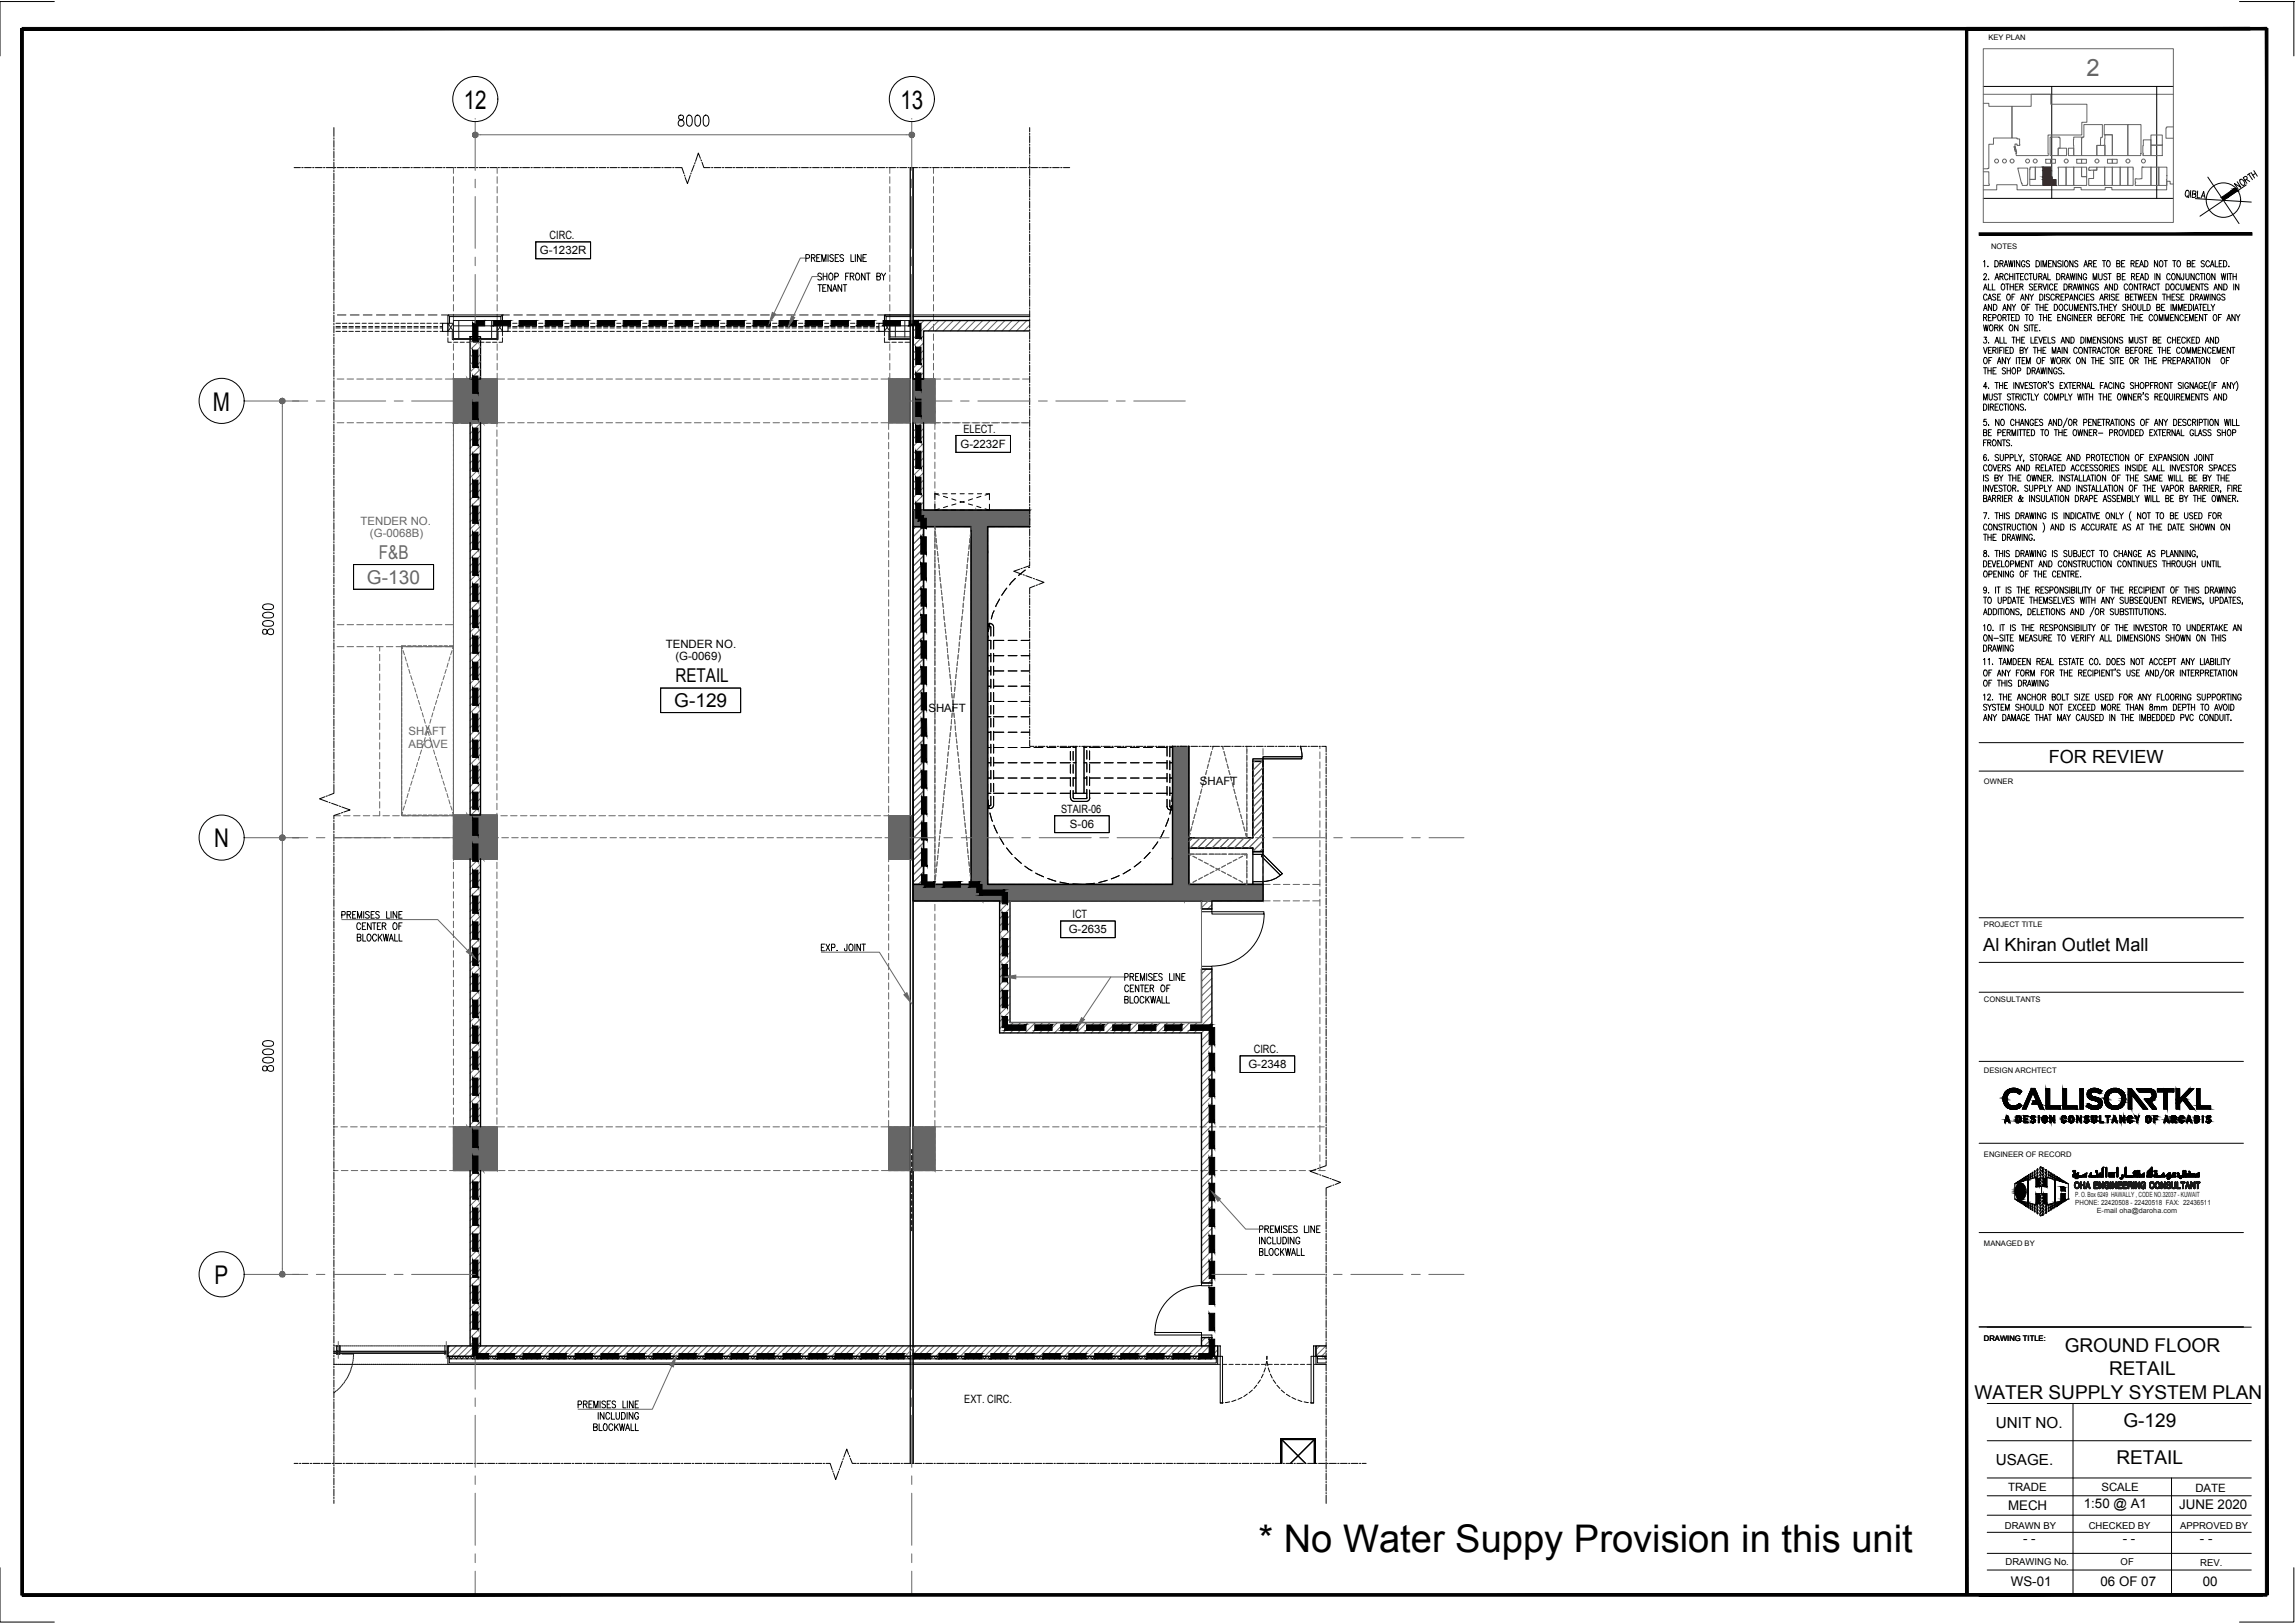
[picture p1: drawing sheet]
<svg xmlns="http://www.w3.org/2000/svg" width="420mm" height="297mm" viewBox="0 0 420 297" stroke-linecap="round" stroke-linejoin="round" font-family="sans-serif">
<defs><g id="words">
<text font-size="7" x="230.4" y="284">* No Water Suppy Provision in this unit</text>
<g font-size="4.7">
<text x="84.9" y="19.9">12</text>
<text x="164.8" y="19.9">13</text>
<text x="39" y="75.2">M</text>
<text x="39.2" y="155.1">N</text>
<text x="39.3" y="235">P</text>
</g>
<text font-size="4.4" fill="#666" x="382" y="13.9">2</text>
<g font-size="3.5" fill="#666">
<text x="67.2" y="106.8">G-130</text>
<text x="69.4" y="102.3">F&amp;B</text>
</g>
<g font-size="3.5">
<text x="123.7" y="124.8">RETAIL</text>
<text x="123.4" y="129.4">G-129</text>
<text x="378" y="247.4">GROUND FLOOR</text>
<text x="386.1" y="251.7">RETAIL</text>
<text x="361.5" y="256">WATER SUPPLY SYSTEM PLAN</text>
<text x="388.7" y="261.1">G-129</text>
<text x="387.5" y="267.9">RETAIL</text>
</g>
<g font-size="3.3">
<text x="375.1" y="139.6">FOR REVIEW</text>
<text x="363.1" y="174.1">Al Khiran Outlet Mall</text>
</g>
<g font-size="2.8">
<text x="365.4" y="261.3">UNIT NO.</text>
<text x="365.4" y="268.1">USAGE.</text>
</g>
<g font-size="2.4">
<text x="381.5" y="276">1:50 @ A1</text>
<text x="367.6" y="276.4">MECH</text>
<text x="398.9" y="276.2">JUNE 2020</text>
<text x="370.4" y="282.4">- -</text>
<text x="388.6" y="282.3">- -</text>
<text x="402.8" y="282.3">- -</text>
<text x="368.1" y="290.2">WS-01</text>
<text x="384.6" y="290.2">06 OF 07</text>
<text x="403.3" y="290.2">00</text>
</g>
<g font-size="2.1">
<text x="98.8" y="46.6">G-1232R</text>
<text x="100.6" y="43.8">CIRC.</text>
<text x="175.9" y="82">G-2232F</text>
<text x="176.4" y="79.2">ELECT.</text>
<text x="121.9" y="118.6">TENDER NO.</text>
<text x="123.7" y="120.8">(G-0069)</text>
<text x="170" y="130.3">SHAFT</text>
<text x="219.7" y="143.6">SHAFT</text>
<text x="194.3" y="148.8">STAIR-06</text>
<text x="195.9" y="151.6">S-06</text>
<text x="195.7" y="170.8">G-2635</text>
<text x="196.3" y="168">ICT</text>
<text x="228.6" y="195.5">G-2348</text>
<text x="229.5" y="192.7">CIRC.</text>
<text x="176.5" y="256.7">EXT. CIRC.</text>
<text x="367.6" y="273">TRADE</text>
<text x="384.7" y="273">SCALE</text>
<text x="401.9" y="273">DATE</text>
</g>
<g font-size="2.1" fill="#666">
<text x="66" y="96">TENDER NO.</text>
<text x="67.7" y="98.2">(G-0068B)</text>
<text x="74.8" y="134.6">SHAFT</text>
<text x="74.8" y="136.9">ABOVE</text>
</g>
<g font-size="1.7">
<text x="367" y="279.8">DRAWN BY</text>
<text x="382.4" y="279.8">CHECKED BY</text>
<text x="399.1" y="279.8">APPROVED BY</text>
<text x="367.2" y="286.5">DRAWING No.</text>
<text x="388.2" y="286.5">OF</text>
<text x="402.8" y="286.7">REV.</text>
</g>
<g font-size="1.4">
<text x="364" y="7.4">KEY PLAN</text>
<text x="364.5" y="45.6">NOTES</text>
<text x="363.2" y="143.5">OWNER</text>
<text x="363.2" y="169.7">PROJECT TITLE</text>
<text x="363.2" y="183.3">CONSULTANTS</text>
<text x="363.2" y="196.4">DESIGN ARCHTECT</text>
<text x="363.2" y="211.7">ENGINEER OF RECORD</text>
<text x="363.2" y="228.1">MANAGED BY</text>
<text x="363.2" y="245.3">DRAWING TITLE:</text>
</g>
<g font-size="1.3" fill="#1a1a1a">
<text x="379.9" y="219.1">P. O. Box 6249 HAWALLY , CODE NO.32037 - KUWAIT</text>
<text x="379.9" y="220.6">PHONE: 22420508 - 22420518 FAX: 22436511</text>
<text x="383.9" y="221.9">E-mail oha@daroha.com</text>
</g>
</g></defs>
<!-- layer: General Layout mezz$0$S-280-M_STRUCT_FRAME -->
<g fill="none" stroke="#666" stroke-width=".18">
<path d="M83 30.7v1M83 32.3v1.3M83 34.1v1.2M83 35.9v1.3M83 37.7v1.2M83 39.5v1.3M91 30.7v1M91 32.3v1.3M91 34.1v1.2M91 35.9v1.3M91 37.7v1.2M91 39.5v1.3"/>
<path d="M162.9 30.7v1M162.9 32.3v1.3M162.9 34.1v1.2M162.9 35.9v1.3M162.9 37.7v1.2M162.9 39.5v1.3M170.9 30.7v1M170.9 32.3v1.3M170.9 34.1v1.2M170.9 35.9v1.3M170.9 37.7v1.2M170.9 39.5v1.3"/>
<path d="M83 41.3v1.2M83 43.1v1.3M83 44.9v1.2M83 46.7v1.2M83 48.5v1.2M83 50.3v1.2M83 52.1v1.2M83 53.9v1.2M83 55.7v1.2M83 57.5v1.2M83 59.3v1.2M91 41.3v1.2"/>
<path d="M91 43.1v1.3M91 44.9v1.2M91 46.7v1.2M91 48.5v1.2M91 50.3v1.2M91 52.1v1.2M91 53.9v1.2M91 55.7v1.2M91 57.5v1.2M91 59.3v1.2M162.9 41.3v1.2M162.9 43.1v1.3"/>
<path d="M162.9 44.9v1.2M162.9 46.7v1.2M162.9 48.5v1.2M162.9 50.3v1.2M162.9 52.1v1.2M162.9 53.9v1.2M162.9 55.7v1.2M162.9 57.5v1.2M162.9 59.3v1.2M170.9 41.3v1.2M170.9 43.1v1.3M170.9 44.9v1.2"/>
<path d="M170.9 46.7v1.2M170.9 48.5v1.2M170.9 50.3v1.2M170.9 52.1v1.2M170.9 53.9v1.2M170.9 55.7v1.2M170.9 57.5v1.2M170.9 59.3v1.2M61.7 77.4h1.2M61.7 69.4h1.2M63.5 77.4h1.2M63.5 69.4h1.2"/>
<path d="M65.3 77.4h1.2M65.3 69.4h1.2M67.1 77.4h1.2M67.1 69.4h1.2M68.9 77.4h1.2M68.9 69.4h1.2M70.7 77.4h1.2M70.7 69.4h1.2M72.5 77.4h1.2M72.5 69.4h1.2M74.3 77.4h1.2M74.3 69.4h1.2"/>
<path d="M76.1 77.4h1.2M76.1 69.4h1.2M77.9 77.4h1.2M77.9 69.4h1.2M79.7 77.4h1.2M79.7 69.4h1.2M81.5 77.4h1.5v73M82.8 77.5h1.1M83 61.1v1.2M83 62.9v1.2M83 64.7v1.2M83 66.5v1.2"/>
<path d="M83 68.3v1.1h-1.5M84.5 77.5h1.2M86.3 77.5h1.2M88.1 77.5h1.1M89.9 77.5h.9M91 77.4v.7M91 78.7v1.2M91 77.4h1.4M91 68.3v1.1h1.4M91 61.1v1.2M91 62.9v1.2M91 64.7v1.2"/>
<path d="M91 66.5v1.2M93 77.4h1.2M93 69.4h1.2M94.8 77.4h1.2M94.8 69.4h1.2M96.6 77.4h1.2M96.6 69.4h1.2M98.4 77.4h1.2M98.4 69.4h1.2M100.2 77.4h1.1M100.2 69.4h1.1M102 77.4h1.2"/>
<path d="M102 69.4h1.2M103.8 77.4h1.1M103.8 69.4h1.1M105.6 77.4h1.2M105.6 69.4h1.2M107.4 77.4h1.1M107.4 69.4h1.1M109.2 77.4h1.2M109.2 69.4h1.2M111 77.4h1.1M111 69.4h1.1M112.7 77.4h1.3"/>
<path d="M112.7 69.4h1.3M114.6 77.4h1.1M114.6 69.4h1.1M116.3 77.4h1.3M116.3 69.4h1.3M118.2 77.4h1.1M118.2 69.4h1.1M119.9 77.4h1.3M119.9 69.4h1.3M121.8 77.4h1.1M121.8 69.4h1.1M123.5 77.4h1.3"/>
<path d="M123.5 69.4h1.3M125.3 77.4h1.2M125.3 69.4h1.2M127.1 77.4h1.3M127.1 69.4h1.3M128.9 77.4h1.2M128.9 69.4h1.2M130.7 77.4h1.3M130.7 69.4h1.3M132.5 77.4h1.2M132.5 69.4h1.2M134.3 77.4h1.2"/>
<path d="M134.3 69.4h1.2M136.1 77.4h1.2M136.1 69.4h1.2M137.9 77.4h1.2M137.9 69.4h1.2M139.7 77.4h1.2M139.7 69.4h1.2M141.5 77.4h1.2M141.5 69.4h1.2M143.3 77.4h1.2M143.3 69.4h1.2M145.1 77.4h1.2"/>
<path d="M145.1 69.4h1.2M146.9 77.4h1.2M146.9 69.4h1.2M148.7 77.4h1.2M148.7 69.4h1.2M150.5 77.4h1.2M150.5 69.4h1.2M152.3 77.4h1.2M152.3 69.4h1.2M154.1 77.4h1.2M154.1 69.4h1.2M155.9 77.4h1.2"/>
<path d="M155.9 69.4h1.2M157.7 77.4h1.2M157.7 69.4h1.2M159.5 77.4h1.2M159.5 69.4h1.2M161.3 77.4h2.1M161.3 69.4h1.4M162.7 71v1.2M162.7 72.8v1.2M162.7 74.6v1.2M162.7 76.4v2.2M162.7 79.2v1.2"/>
<path d="M162.9 61.1v1.2M162.9 62.9v1.2M162.9 64.7v1.2M162.9 66.5v1.2M162.9 68.3v1.1M163.4 69.4h3M163.4 69.4h-.7v1M164.1 77.4h1.2M165.9 69.4h.8v1M166.7 76.4v1h-.8M166.7 71v1.2M166.7 72.8v1.2"/>
<path d="M166.7 74.6v1.2M167.2 76.4v1h.8M167.2 71v1.2M167.2 72.8v1.2M167.2 74.6v1.2M168 69.4h-.8v1M168.6 77.4h1.2M168.6 69.4h1.2M170.3 69.4h.9v1M170.3 77.4h1.9M170.9 61.1v1.2M170.9 62.9v1.2"/>
<path d="M170.9 64.7v1.2M170.9 66.5v1.2M170.9 68.3v1.1M171.2 71v1.2M171.2 72.8v1.2M171.2 74.6v1.2M171.2 76.4v2.2M171.2 79.2v1.2M171.2 69.4h1M172.6 77.4h1.4M172.8 69.4h1.2M174.3 77.4h1.5"/>
<path d="M174.6 69.4h1.2M176.1 77.4h1.5M176.4 69.4h1.2M177.9 77.4h1.5M178.2 69.4h1.2M179.7 77.4h1.5M180 69.4h1.2M181.5 77.4h1.5M181.8 69.4h1.2M183.3 77.4h1.5M183.6 69.4h1.2M185.1 77.4h1.5"/>
<path d="M185.4 69.4h1.2M186.9 77.4h1.5M187.2 69.4h1.2M91 80.5v1.2M91 82.3v1.2M91 84.1v1.2M91 85.9v1.2M91 87.7v1.2M91 89.5v1.2M91 91.3v1.2M91 93.1v1.2M91 94.9v1.1"/>
<path d="M91 96.7v1.2M91 98.5v1.1M162.7 81v1.2M162.7 82.8v1.2M162.7 84.6v1.2M162.7 86.4v1.2M162.7 88.2v1.2M162.7 90v1.2M162.7 91.8v1.1M162.7 93.5v1.3M162.7 95.4v1.1M162.7 97.1v1.3"/>
<path d="M162.7 99v1.1M167.2 95.2v1.2h1.4M168.1 93.4h-.9v1.2M168.7 93.4h1.2M169.2 96.4h1.2M170.5 93.4h1.2M171 96.4h1.2M171.2 81v1.2M171.2 82.8v1.2M171.2 84.6v1.2M171.2 86.4v1.2M171.2 88.2v1.2"/>
<path d="M171.2 90v1.2M171.2 91.8v1.1M171.2 93.5v1.3M171.2 95.4v1.1M171.2 97.1v1.3M171.2 99v1.1M172.3 93.4h1.2M172.8 96.4h1.2M174.1 93.4h1.2M174.6 96.4h1.2M175.9 93.4h2.2M176.4 96.4h1.4v1"/>
<path d="M177.8 97.9v1.2M177.8 99.8v1.2M178.6 93.4h1.2M180.5 93.4h1.2M180.8 97.9v1.2M180.8 99.8v1.2M182.2 96.4h-1.4v1M182.2 93.4h1.2M182.8 96.4h1.1M184 93.4h1.3M184.5 96.4h1.3M185.8 93.4h1.2"/>
<path d="M186.4 96.4h1.1M187.6 93.4h.9M188.1 96.4h.4M61.7 114.3h1.2M61.7 118.3h1.2M63.5 114.3h1.2M63.5 118.3h1.2M65.3 114.3h1.2M65.3 118.3h1.2M67.1 114.3h1.2M67.1 118.3h1.2M68.9 114.3h1.2"/>
<path d="M68.9 118.3h1.2M69.5 118.3v.9M69.5 119.7v1.2M70.7 114.3h1.2M70.7 118.3h1.2M72.5 114.3h1.2M72.5 118.3h1.2M74.3 114.3h1.2M74.3 118.3h1.2M76.1 114.3h1.2M76.1 118.3h1.2M77.9 114.3h1.2"/>
<path d="M77.9 118.3h1.2M79.7 114.3h1.2M79.7 118.3h1.2M81.5 114.3h1.5M81.5 118.3h1.5M91 100.3v1.2M91 102.1v1.1M91 103.9v1.2M91 105.6v1.2M91 107.5v1.2M91 109.2v1.2M91 111v1.3"/>
<path d="M91 112.8v1.2M91 114.6v1.3M91 116.4v1.2M91 118.2v1.3M162.7 100.7v1.3M162.7 102.6v1.1M162.7 104.3v1.3M162.7 106.2v1.1M162.7 107.9v1.3M162.7 109.8v1.1M162.7 111.5v1.3M162.7 113.4v1.1"/>
<path d="M162.7 115.1v1.3M162.7 117v1.1M162.7 118.7v1.3M171.2 100.7v1.3M171.2 102.6v1.1M171.2 104.3v1.3M171.2 106.2v1.1M171.2 107.9v1.3M171.2 109.8v1.1M171.2 111.5v1.3M171.2 113.4v1.1M171.2 115.1v1.3"/>
<path d="M171.2 117v1.1M171.2 118.7v1.3M177.8 101.5v1.2M177.8 103.4v1.1M177.8 105.1v1.2M177.8 106.9v1.2M177.8 108.7v1.2M177.8 110.5v1.2M177.8 112.3v1.2M177.8 114.1v1.2M177.8 115.9v1.2M177.8 117.7v1.2"/>
<path d="M177.8 119.5v1.2M180.8 101.5v1.2M180.8 103.4v1.1M180.8 105.1v1.2M180.8 106.9v1.2M180.8 108.7v1.2M180.8 110.5v1.2M180.8 112.3v1.2M180.8 114.1v1.2M180.8 115.9v1.2M180.8 117.7v1.2M180.8 119.5v1.2"/>
<path d="M69.5 121.5v1.3M69.5 123.3v1.2M69.5 125.1v1.3M69.5 126.9v1.2M69.5 128.7v1.2M69.5 130.5v1.2M69.5 132.3v1.2M69.5 134.1v1.2M69.5 135.9v1.2M69.5 137.7v1.2M69.5 139.5v1.2M91 120v1.2"/>
<path d="M91 121.8v1.2M91 123.6v1.2M91 125.4v1.2M91 127.2v1.2M91 129v1.2M91 130.8v1.2M91 132.6v1.2M91 134.4v1.2M91 136.2v1.2M91 138v1.2M91 139.8v1.2M162.7 120.6v1.1"/>
<path d="M162.7 122.3v1.2M162.7 124.1v1.2M162.7 125.9v1.2M162.7 127.7v1.2M162.7 129.5v1.2M162.7 131.3v1.2M162.7 133.1v1.2M162.7 134.9v1.2M162.7 136.7v1.2M162.7 138.5v1.2M171.2 120.6v1.1M171.2 122.3v1.2"/>
<path d="M171.2 124.1v1.2M171.2 125.9v1.2M171.2 127.7v1.2M171.2 129.5v1.2M171.2 131.3v1.2M171.2 133.1v1.2M171.2 134.9v1.2M171.2 136.7v1.2M171.2 138.5v1.2M177.8 121.3v1.2M177.8 123.1v1.2M177.8 124.9v1.2"/>
<path d="M177.8 126.7v1.2M177.8 128.5v1.2M177.8 130.3v1.2M177.8 132.1v1.2M177.8 133.9v1.2M177.8 135.7v1.2M177.8 137.5v1.2M177.8 139.3v1.2M180.8 121.3v1.2M180.8 123.1v1.2M180.8 124.9v1.2M180.8 126.7v1.2"/>
<path d="M180.8 128.5v1.2M180.8 130.3v1.2M180.8 132.1v1.2M180.8 133.9v1.2M180.8 135.7v1.2M180.8 137.5v1.2M180.8 139.3v1.2M214.7 136.6v.3M214.7 137.5v1.2M214.7 139.3v1.2M217.6 136.9v1.2M217.6 138.7v1.2"/>
<path d="M228.3 136.6v.9M228.3 138.1v1.2M228.3 139.9v1.2M231.2 137v1.2M231.2 138.8v1.2M241.6 136.6v.4M241.6 137.6v1.2M241.6 139.4v1.2M61.1 149.3h1.2M61.3 153.3h1.2M62.9 149.3h1.2M63.1 153.3h1.2"/>
<path d="M64.7 149.3h1.2M64.9 153.3h1.2M66.5 149.3h1.2M66.7 153.3h1.2M68.5 153.3h1.2M69.5 148.5v.8h-1.2M69.5 141.3v1.2M69.5 143.1v1.2M69.5 144.9v1.2M69.5 146.7v1.2M70.1 149.3h1.2M70.3 153.3h1.2"/>
<path d="M71.9 149.3h1.2M72.1 153.3h1.2M73.7 149.3h1.2M73.9 153.3h1.2M75.5 149.3h1.2M75.7 153.3h1.2M77.3 149.3h1.2M77.5 153.3h1.2M79.1 149.3h1.2M79.3 153.3h1.2M80.9 149.3h1.2M81.1 153.3h1.2"/>
<path d="M82.7 149.3h1.2M82.9 153.3h1.2M83 150.6v1.7M83 152.4v1.6M83 154.2v1.7M83 156v1.5M83 157.8v1.2M83 159.6v1.2M84.5 149.3h1.2M84.7 153.3h1.2M86.3 149.3h1.2M86.5 153.3h1.2"/>
<path d="M88.1 149.3h1.2M88.3 153.3h1.2M89.9 149.3h1.2M90.1 153.3h1.2M91 141.6v1.2M91 143.4v1.2M91 145.2v1.2M91 147v1.2M91 148.8v1.2M91 150.6v1.2M91 152.4v1.2M91 154.2v1.2"/>
<path d="M91 156v1.2M91 157.8v1.2M91 159.6v1.2M91.7 149.3h1.2M91.9 153.3h1.2M93.5 149.3h1.2M93.7 153.3h1.2M95.3 149.3h1.2M95.5 153.3h1.2M97.1 149.3h1.2M97.3 153.3h1.2M98.8 149.3h1.3"/>
<path d="M99.1 153.3h1.2M100.7 149.3h1.2M100.9 153.3h1.2M102.4 149.3h1.3M102.7 153.3h1.1M104.3 149.3h1.2M104.5 153.3h1.2M106 149.3h1.3M106.3 153.3h1.1M107.9 149.3h1.2M108.1 153.3h1.2M109.6 149.3h1.3"/>
<path d="M109.9 153.3h1.1M111.5 149.3h1.1M111.7 153.3h1.2M113.2 149.3h1.3M113.5 153.3h1.1M115.1 149.3h1.1M115.2 153.3h1.3M116.8 149.3h1.3M117.1 153.3h1.1M118.7 149.3h1.1M118.8 153.3h1.3M120.4 149.3h1.2"/>
<path d="M120.6 153.3h1.2M122.3 149.3h1.1M122.4 153.3h1.3M124 149.3h1.2M124.2 153.3h1.2M125.9 149.3h1.1M126 153.3h1.3M127.6 149.3h1.2M127.8 153.3h1.2M129.5 149.3h1.1M129.6 153.3h1.3M131.2 149.3h1.2"/>
<path d="M131.4 153.3h1.2M133 149.3h1.2M133.2 153.3h1.2M134.8 149.3h1.2M135 153.3h1.2M136.6 149.3h1.2M136.8 153.3h1.2M138.4 149.3h1.2M138.6 153.3h1.2M140.2 149.3h1.2M140.4 153.3h1.2M142 149.3h1.2"/>
<path d="M142.2 153.3h1.2M143.8 149.3h1.2M144 153.3h1.2M145.6 149.3h1.2M145.8 153.3h1.2M147.4 149.3h1.2M147.6 153.3h1.2M149.2 149.3h1.2M149.4 153.3h1.2M151 149.3h1.2M151.2 153.3h1.2M152.8 149.3h1.2"/>
<path d="M153 153.3h1.2M154.6 149.3h1.2M154.8 153.3h1.2M156.4 149.3h1.2M156.6 153.3h1.2M158.2 149.3h1.2M158.4 153.3h1.2M160 149.3h1.2M160.2 153.3h1.2M161.8 149.3h.9v1.2M162 153.3h1.2M162.7 140.3v1.2"/>
<path d="M162.7 142.1v1.2M162.7 143.9v1.2M162.7 145.7v1.2M162.7 147.5v1.2M162.7 150.9v1.4M162.7 152.7v1.4M162.7 154.5v1.4M162.7 156.3v1.4M162.7 158.3v1.2M162.7 157.3h.7M163.4 149.3h-.7v1M163.8 153.3h1.2"/>
<path d="M164.1 149.3h1.2M164.1 157.3h1.2M165.6 153.3h1.1M165.9 149.3h.8v1M166.7 150.9v1.2M166.7 152.7v1.2M166.7 154.5v1.2M166.7 156.3v1h-.8M171.2 140.3v1.2M171.2 142.1v1.2M171.2 143.9v1.2M171.2 145.7v1.2"/>
<path d="M171.2 147.5v1.2M171.2 149.3v1.2M171.2 151.1v1.2M171.2 152.9v1.2M171.2 154.7v1.2M171.2 156.5v1.2M171.2 158.3v1.2M177.8 141.1v1.2M177.8 142.9v1.2M177.8 144.7v1.2M177.8 146.5v1.2M177.8 148.3v1.2"/>
<path d="M177.8 150.1v1.2M177.8 151.9v1.2M177.8 153.7v1.2M177.8 155.5v1.2M177.8 157.3v1.2M177.8 159.1v1.2M180.8 141.1v1.2M180.8 142.9v1.2M180.8 144.7v1.2M180.8 146.5v1.2M180.8 148.3v1.2M180.8 150.1v1.2"/>
<path d="M180.8 151.9v1.2M180.8 153.7v1.2M180.8 155.5v1.2M180.8 157.3v1.2M180.8 159.1v1.2M214.7 141.1v1.2M214.7 142.9v1.2M214.7 144.7v1.2M214.7 146.5v1.2M214.7 148.3v1.2M214.7 150.1v1.2M214.7 151.9v1.2"/>
<path d="M214.7 153.7v1.2M214.7 155.5v1.2M214.7 157.3v1.2M214.7 159.1v1.2M217.6 153.3h1.4M217.6 140.5v1.2M217.6 142.3v1.2M217.6 144.1v1.2M217.6 145.9v1.2M217.6 147.7v1.2M217.6 149.5v1.2M217.6 151.3v1.3"/>
<path d="M217.6 155.6v1.1M217.6 157.3v1.1M217.6 159v1.3M217.6 156.3h1.4M219.7 153.3h1.2M219.7 156.3h1.2M221.4 153.3h1.2M221.4 156.3h1.2M223.3 153.3h1.2M223.3 156.3h1.2M225 153.3h1.2M225 156.3h1.2"/>
<path d="M226.9 156.3h1.4v.7M228.3 152.5v.8h-1.4M228.3 141.7v1.2M228.3 143.5v1.2M228.3 145.3v1.2M228.3 147.1v1.2M228.3 148.9v1.2M228.3 150.7v1.2M228.3 157.6v1.2M228.3 159.4v1.2M231.2 140.6v1.2M231.2 142.4v1.2"/>
<path d="M231.2 144.2v1.2M231.2 146v1.2M231.2 147.8v1.2M231.2 149.6v1.2M231.2 151.4v1.2M231.2 153.2v1.2M231.2 155v1.2M231.2 156.8v1.2M231.2 158.6v1.2M241.6 141.2v1.2M241.6 143v1.2M241.6 144.8v1.2"/>
<path d="M241.6 146.6v1.2M241.6 148.4v1.2M241.6 150.2v1.2M241.6 152v1.2M241.6 153.8v1.2M241.6 155.6v1.2M241.6 157.4v1.2M241.6 159.2v1.2M83 161.4v1.2M83 163.2v1.2M83 165v1.2M83 166.8v1.2"/>
<path d="M83 168.6v1.2M83 170.4v1.2M83 172.2v1.2M83 174v1.2M83 175.8v1.2M83 177.6v1.2M83 179.4v1.2M91 161.4v1.2M91 163.2v1.2M91 165v1.2M91 166.8v1.2M91 168.6v1.2"/>
<path d="M91 170.4v1.2M91 172.2v1.2M91 174v1.2M91 175.8v1.2M91 177.6v1.2M91 179.4v1.2M162.7 160.1v1.2M162.7 161.9v1.2M162.7 163.7v1.2M162.7 165.5v1.2M162.7 167.3v1.2M162.7 169.1v1.2"/>
<path d="M162.7 170.9v1.2M162.7 172.7v1.2M162.7 174.5v1.2M162.7 176.3v1.2M162.7 178.1v1.2M162.7 179.9v1.2M167.2 163.6v1.3h1.1M168.1 161.9h-.9v1.2M168.7 161.9h1.2M168.7 164.9h1.4M170.5 161.9h1.2M170.5 164.9h1.4"/>
<path d="M171.2 160.1v1.2M171.2 161.9v1.2M171.2 163.7v1.2M171.2 165.5v1.2M171.2 167.3v1.2M171.2 169.1v1.2M171.2 170.9v1.2M171.2 172.7v1.2M171.2 174.5v1.2M171.2 176.3v1.2M171.2 178.1v1.2M171.2 179.9v1.2"/>
<path d="M172.3 161.9h1.2M172.3 164.9h1.4M174.1 161.9h1.2M174.1 164.9h1.4M175.9 161.9h.9M175.9 164.9h1.7M177.8 160.9v1M177.9 164.9h1.6M179.7 164.9h1.5M180.8 160.9v1h1.4M181.5 164.9h1.5M182.8 161.9h1.1"/>
<path d="M183.3 164.9h1.5M184.5 161.9h1.3M185.1 164.9h1.5M186.4 161.9h1.1M186.9 164.9h1.5M188.1 161.9h1.3M188.7 164.9h1.5M189.9 161.9h1.2M190.5 164.9h1.5M191.7 161.9h1.2M192.3 164.9h1.5M193.5 161.9h1.2"/>
<path d="M194.1 164.9h1.5M195.3 161.9h1.2M195.9 164.9h1.5M197.1 161.9h1.2M197.7 164.9h1.5M198.9 161.9h1.2M199.5 164.9h1.5M200.7 161.9h1.2M201.3 164.9h1.5M202.5 161.9h1.2M203.1 164.9h1.5M204.3 161.9h1.2"/>
<path d="M204.9 164.9h1.5M206.1 161.9h1.2M206.7 164.9h1.5M207.9 161.9h1.2M208.5 164.9h1.5M209.7 161.9h1.2M210.3 164.9h1.5M211.5 161.9h1.2M212.1 164.9h1.5M213.9 164.9h1.5M214.7 160.9v1h-1.4M215.7 164.9h1.5"/>
<path d="M217.5 164.9h3M217.6 160.9v1h1.1M219.4 161.9h1.2M220.8 164.9h1.5M221.1 161.9h1.2M222.5 164.9h1.6M223 161.9h1.2M224.4 164.9h1.5M224.7 161.9h1.2M226.1 164.9h1.6M226.5 161.9h1.3M227.9 164.9h1.5"/>
<path d="M228.3 161.2v.7M228.3 161.9h1.2M230.1 164.9h2.4M230.1 161.9h1.1v1.2M231.2 163.6v1.3h-1.5M231.2 160.4v1.5h1.3M233.1 161.9h1.3M233.1 164.9h1.3M234.9 161.9h1.2M234.9 164.9h1.2M236.7 161.9h1.2M236.7 164.9h1.2"/>
<path d="M238.5 161.9h1.2M238.5 164.9h1.2M240.3 161.9h1.3M240.3 164.9h1.3M241.6 161v1.2M241.6 162.8v1.2M241.6 164.6v1.2M241.6 166.4v1.2M241.6 168.2v1.2M241.6 170v1.2M241.6 171.8v1.2M241.6 173.6v1.2"/>
<path d="M241.6 175.4v1.2M241.6 177.2v1.2M241.6 179v1.2M83 181.2v1.2M83 183v1.2M83 184.8v1.2M83 186.6v1.2M83 188.4v1.2M83 190.2v1.2M83 192v1.2M83 193.8v1.2M83 195.6v1.2"/>
<path d="M83 197.3v1.3M83 199.2v1.1M91 181.2v1.2M91 183v1.2M91 184.8v1.2M91 186.6v1.2M91 188.4v1.2M91 190.2v1.2M91 192v1.2M91 193.8v1.2M91 195.6v1.2M91 197.3v1.3"/>
<path d="M91 199.2v1.1M162.7 181.7v1.2M162.7 183.5v1.2M162.7 185.3v1.2M162.7 187.1v1.2M162.7 188.9v1.2M162.7 190.7v1.2M162.7 192.5v1.2M162.7 194.3v1.2M162.7 196.1v1.2M162.7 197.9v1.2M162.7 199.7v1.2"/>
<path d="M171.2 181.7v1.2M171.2 183.5v1.2M171.2 185.3v1.2M171.2 187.1v1.2M171.2 188.9v1.2M171.2 190.7v1.2M171.2 192.5v1.2M171.2 194.3v1.2M171.2 196.1v1.2M171.2 197.9v1.2M171.2 199.7v1.2M241.6 180.8v1.2"/>
<path d="M241.6 182.6v1.2M241.6 184.4v1.2M241.6 186.2v1.2M241.6 188v1.2M241.6 189.8v1.2M241.6 191.6v1.2M241.6 193.4v1.1M241.6 195.2v1.2M241.6 197v1.1M241.6 198.8v1.2M61.1 214.2h.8M61.1 206.2h.7"/>
<path d="M62.4 206.2h1.2M62.5 214.2h1.2M64.2 206.2h1.2M64.3 214.2h1.2M66 206.2h1.2M66.1 214.2h1.2M67.8 206.2h1.2M67.9 214.2h1.2M69.6 206.2h1.2M69.7 214.2h1.2M71.4 206.2h1.2M71.5 214.2h1.2"/>
<path d="M73.2 206.2h1.2M73.3 214.2h1.2M75 206.2h1.2M75.1 214.2h1.2M76.8 206.2h1.2M76.9 214.2h1.2M78.6 206.2h1.2M78.7 214.2h1.2M80.4 206.2h1.2M80.5 214.2h1.2M82.2 206.2h1.2M82.3 214.2h1.2"/>
<path d="M83 200.9v1.3M83 202.8v1.1M83 204.5v1.3M83 206.4v1.1M83 208.1v1.3M83 210v1.1M83 211.7v1.3M83 213.6v.6M84 206.2h1.2M84.1 214.2h1.2M85.8 206.2h1.2M85.9 214.2h1.2"/>
<path d="M87.6 206.2h1.2M87.7 214.2h1.2M89.4 206.2h1.2M89.5 214.2h1.2M91 200.9v1.3M91 202.8v1.1M91 204.5v1.3M91 206.4v1.1M91 208.1v1.3M91 210v1.1M91 211.7v1.3M91 213.6v.6"/>
<path d="M91.2 206.2h1.2M91.3 214.2h1.2M93 206.2h1.1M93.1 214.2h1.2M94.8 206.2h1.2M94.9 214.2h1.2M96.6 206.2h1.1M96.6 214.2h1.3M98.3 206.2h1.3M98.5 214.2h1.2M100.2 206.2h1.1M100.2 214.2h1.3"/>
<path d="M101.9 206.2h1.3M102.1 214.2h1.2M103.8 206.2h1.1M103.8 214.2h1.3M105.5 206.2h1.3M105.7 214.2h1.1M107.4 206.2h1.1M107.4 214.2h1.3M109.1 206.2h1.3M109.3 214.2h1.1M111 206.2h1.1M111 214.2h1.3"/>
<path d="M112.7 206.2h1.3M112.9 214.2h1.1M114.6 206.2h1.1M114.6 214.2h1.2M116.3 206.2h1.3M116.5 214.2h1.1M118.2 206.2h1.1M118.2 214.2h1.2M119.9 206.2h1.2M120.1 214.2h1.1M121.8 206.2h1.1M121.8 214.2h1.2"/>
<path d="M123.5 206.2h1.2M123.7 214.2h1.1M125.3 206.2h1.2M125.4 214.2h1.2M127.1 206.2h1.2M127.2 214.2h1.2M128.9 206.2h1.2M129 214.2h1.2M130.7 206.2h1.2M130.8 214.2h1.2M132.5 206.2h1.2M132.6 214.2h1.2"/>
<path d="M134.3 206.2h1.2M134.4 214.2h1.2M136.1 206.2h1.2M136.2 214.2h1.2M137.9 206.2h1.2M138 214.2h1.2M139.7 206.2h1.2M139.8 214.2h1.2M141.5 206.2h1.2M141.6 214.2h1.2M143.3 206.2h1.2M143.4 214.2h1.2"/>
<path d="M145.1 206.2h1.2M145.2 214.2h1.2M146.9 206.2h1.2M147 214.2h1.2M148.7 206.2h1.2M148.8 214.2h1.2M150.5 206.2h1.2M150.6 214.2h1.2M152.3 206.2h1.2M152.4 214.2h1.2M154.1 206.2h1.2M154.2 214.2h1.2"/>
<path d="M155.9 206.2h1.2M156 214.2h1.2M157.7 206.2h1.2M157.8 214.2h1.2M159.5 206.2h1.2M159.6 214.2h1.2M161.4 214.2h1.3M162.7 201.5v1.2M162.7 203.3v1.2M162.7 205v1.2h-1.4M171.2 201.5v1.2M171.2 203.3v1.2"/>
<path d="M171.2 205v1.2h1.1M171.2 214.2h1.3M172.9 206.2h1.2M173.1 214.2h1.2M174.7 206.2h1.2M174.9 214.2h1.2M176.5 206.2h1.2M176.7 214.2h1.2M178.3 206.2h1.2M178.5 214.2h1.2M180.1 206.2h1.2M180.3 214.2h1.2"/>
<path d="M181.9 206.2h1.2M182.1 214.2h1.2M183.7 206.2h1.2M183.9 214.2h1.2M185.5 206.2h1.2M185.7 214.2h1.2M187.3 206.2h1.2M187.5 214.2h1.2M189.1 206.2h1.2M189.3 214.2h1.2M190.9 206.2h1.2M191.1 214.2h1.2"/>
<path d="M192.7 206.2h1.2M192.9 214.2h1.2M194.5 206.2h1.2M194.7 214.2h1.2M196.3 206.2h1.2M196.5 214.2h1.2M198.1 206.2h1.2M198.3 214.2h1.2M199.9 206.2h1.2M200.1 214.2h1.2M201.7 206.2h1.2M201.9 214.2h1.2"/>
<path d="M203.5 206.2h1.2M203.7 214.2h1.2M205.3 206.2h1.2M205.5 214.2h1.2M207.1 206.2h1.2M207.3 214.2h1.1M208.9 206.2h1.2M209.1 214.2h1.2M210.7 206.2h1.2M210.9 214.2h1.1M212.5 206.2h1.2M212.7 214.2h1.2"/>
<path d="M214.2 206.2h1.3M214.5 214.2h1.1M216.1 206.2h1.2M216.2 214.2h1.3M217.8 206.2h1.3M218.1 214.2h1.1M219.7 206.2h1.2M219.8 214.2h1.3M221.4 206.2h1.2M221.7 214.2h1.1M223.3 206.2h1.2M223.4 214.2h1.3"/>
<path d="M225 206.2h1.2M225.3 214.2h1.1M226.9 206.2h1.1M227 214.2h1.3M228.6 206.2h1.2M228.9 214.2h1.1M230.5 206.2h1.1M230.6 214.2h1.3M232.2 206.2h1.2M232.5 214.2h1.1M234 206.2h1.2M234.2 214.2h1.2"/>
<path d="M235.8 206.2h1.2M236.1 214.2h1.1M237.6 206.2h1.2M237.8 214.2h1.2M239.4 206.2h1.2M239.6 214.2h1.2M241.2 206.2h1.2M241.4 214.2h1.2M241.6 200.6v1.1M241.6 202.3v1.3M241.6 204.2v1.1M241.6 205.9v1.3"/>
<path d="M241.6 207.8v1.1M241.6 209.5v1.3M241.6 211.4v1.1M241.6 213.1v1.1"/>
</g>
<!-- layer: General Layout mezz$0$S-280-MH_COLUMN -->
<path d="M83 69.4h.1M91 69.4v.6M91 70.5v.8M91 71.7v.8M91 73v.8M91 74.2v.8M91 75.5v.8M91 76.7v.7" fill="none" stroke="#666" stroke-width=".18"/>
<!-- layer: General Layout mezz$0$S-280-M_COLUMN -->
<g fill="none" stroke="#666" stroke-width=".18">
<path d="M83 69.4h8v8h-8zM83 149.3h8v8h-8zM83 206.2h8v8h-8zM162.7 213.6v.6h.5M162.7 207.4v.7M162.7 208.6v.8M162.7 209.9v.7M162.7 211.1v.8M162.7 212.4v.7M163.2 206.2h-.5v.7M163.7 214.2h.7M163.7 206.2h.7"/>
<path d="M164.9 214.2h.8M164.9 206.2h.8M166.2 206.2h.5v.7M166.7 213.6v.6h-.5M166.7 207.4v.7M166.7 208.6v.8M166.7 209.9v.7M166.7 211.1v.8M166.7 212.4v.7M167.2 213.6v.6h.5M167.2 207.4v.7M167.2 208.6v.8"/>
<path d="M167.2 209.9v.7M167.2 211.1v.8M167.2 212.4v.7M167.7 206.2h-.5v.7M168.1 214.2h.8M168.1 206.2h.8M169.4 214.2h.8M169.4 206.2h.8M170.6 206.2h.6v.7M171.2 213.6v.6h-.6M171.2 207.4v.7M171.2 208.6v.8"/>
<path d="M171.2 209.9v.7M171.2 211.1v.8M171.2 212.4v.7"/>
</g>
<!-- layer: General Layout mezz$0$S-280-A_STRUCT_FRAME -->
<path d="M73.5 118.3h9.5v31h-9.5z" fill="none" stroke="#666" stroke-width=".18"/>
<!-- layer: 01_GROUND FLOOR PLAN$0$A-PLUM-FIXT -->
<path d="M234.4 267.8v-4.5h6.4v4.5M234.7 263.5h5.9l-4.3 4.3M234.7 263.5l4.3 4.3M234.7 263.5v4.3M240.6 263.5v4.3" fill="none" stroke="#000" stroke-width=".18"/>
<!-- layer: 01_GROUND FLOOR PLAN$0$ae-00-col-gf-x$0$A-EXP-JOINT -->
<path d="M166.7 30.7v237.1M167.2 30.7v237.1" fill="none" stroke="#1a1a1a" stroke-width=".18"/>
<!-- layer: 01_GROUND FLOOR PLAN$0$ae-00-col-gf-x$0$A-COL -->
<path d="M83 69.4h8v8h-8zM162.7 69.4h4v8h-4zM167.2 69.4h4v8h-4zM83 149.2h8v8h-8zM162.7 149.3h4.2v8h-4.2zM83 206.3h8v7.9h-8zM162.7 206.3h4v7.9h-4zM167.2 206.3h4v7.9h-4z" fill="none" stroke="#666" stroke-width=".18"/>
<!-- layer: 01_GROUND FLOOR PLAN$0$ae-00-col-gf-x$0$A-COL-HATCH -->
<g fill="#666" stroke="#666" stroke-width=".18">
<path d="M85.6 206.3h5.4v7.9z"/>
<path d="M85.6 206.3l5.4 7.9h-2.6z"/>
<path d="M167.2 206.3h4v5.9z"/>
<path d="M167.2 206.3l4 5.9v2z"/>
<path d="M162.7 206.3h4v5.9z"/>
<path d="M162.7 206.3l4 5.9v2z"/>
<path d="M162.7 149.3h4.2v6.3z"/>
<path d="M162.7 149.3l4.2 6.3v1.7z"/>
<path d="M167.2 69.4h4v5.9z"/>
<path d="M167.2 69.4l4 5.9v2.1z"/>
<path d="M162.7 69.4h4v5.9z"/>
<path d="M162.7 69.4l4 5.9v2.1z"/>
<path d="M85.6 69.4h5.4v8z"/>
<path d="M85.6 69.4l5.4 8h-2.6z"/>
<path d="M85.6 149.2h5.4v8z"/>
<path d="M85.6 149.2l5.4 8h-2.6z"/>
<path d="M83 206.3l5.4 7.9-2.8-7.9zM83 206.3l5.4 7.9h-5.4z"/>
<path d="M167.2 206.3v2.1l4 5.8zM167.2 208.4l4 5.8h-4z"/>
<path d="M162.7 206.3v2.1l4 5.8zM162.7 208.4l4 5.8h-4z"/>
<path d="M162.7 149.3v1.7l4.2 6.3zM162.7 151l4.2 6.3h-4.2z"/>
<path d="M167.2 69.4v2.1l4 5.9zM167.2 71.5l4 5.9h-4z"/>
<path d="M162.7 69.4v2.1l4 5.9zM162.7 71.5l4 5.9h-4z"/>
<path d="M83 69.4l5.4 8-2.8-8zM83 69.4l5.4 8h-5.4z"/>
<path d="M83 149.2l5.4 8-2.8-8zM83 149.2l5.4 8h-5.4z"/>
<path d="M83 69.4l5.4 8-2.8-8zM83 69.4l5.4 8h-5.4z"/>
<path d="M83 149.2l5.4 8-2.8-8zM83 149.2l5.4 8h-5.4z"/>
<path d="M162.7 149.3v1.7l4.2 6.3zM162.7 151l4.2 6.3h-4.2z"/>
<path d="M83 206.3l5.4 7.9-2.8-7.9zM83 206.3l5.4 7.9h-5.4z"/>
<path d="M162.7 206.3v2.1l4 5.8zM162.7 208.4l4 5.8h-4z"/>
<path d="M167.2 206.3v2.1l4 5.8zM167.2 208.4l4 5.8h-4z"/>
<path d="M162.7 69.4v2.1l4 5.9zM162.7 71.5l4 5.9h-4z"/>
<path d="M167.2 69.4v2.1l4 5.9zM167.2 71.5l4 5.9h-4z"/>
</g>
<!-- layer: 01_GROUND FLOOR PLAN$0$ae-00-col-gf-x$0$A-CON_WALL -->
<path d="M188.5 96.4h-7.7v65.5h33.9v-25.3M188.5 93.4h-21.3v3h10.6v65.5h-10.6v3h64v-3h-13.6v-25.3" fill="none" stroke="#000" stroke-width=".25"/>
<!-- layer: 01_GROUND FLOOR PLAN$0$ae-00-col-gf-x$0$A-CON-WALL-HATCH -->
<g fill="#666" stroke="#666" stroke-width=".18">
<path d="M229.2 161.9h2v3z"/>
<path d="M169.2 96.4l6.6-3 2 3z"/>
<path d="M169.2 164.9l8.6-3 2 3z"/>
<path d="M180.8 96.4h7.7v-1.2zM180.8 96.4l7.7-3v1.8zM178.8 93.4l2 3 7.7-3z"/>
<path d="M178.8 93.4l2 7.4v-4.4zM175.8 93.4h3l2 7.4z"/>
<path d="M219.7 164.9h11.5l-2-3zM217.6 161.9h11.6l-9.5 3z"/>
<path d="M216.2 136.6l1.4 25.3v-25.3zM214.7 136.6h1.5l1.4 25.3zM214.7 136.6v20.8l2.9 4.5z"/>
<path d="M214.7 157.4l2 7.5h3zM214.7 157.4l2 7.5-2-3z"/>
<path d="M167.2 93.4l2 3 6.6-3zM167.2 93.4l2 3h-2z"/>
<path d="M182.8 164.9h33.9l-2-3zM180.8 161.9h33.9l-31.9 3z"/>
<path d="M177.8 96.4l3 65.5v-61.1zM177.8 96.4l3 65.5-3-4.5z"/>
<path d="M177.8 157.4l2 7.5h3zM177.8 157.4l2 7.5-2-3z"/>
<path d="M167.2 161.9l2 3 8.6-3zM167.2 161.9l2 3h-2z"/>
<path d="M180.8 96.4h7.7v-1.2zM180.8 96.4l7.7-3v1.8zM178.8 93.4l2 3 7.7-3z"/>
<path d="M178.8 93.4l2 7.4v-4.4zM175.8 93.4h3l2 7.4z"/>
<path d="M219.7 164.9h11.5l-2-3zM217.6 161.9h11.6l-9.5 3z"/>
<path d="M216.2 136.6l1.4 25.3v-25.3zM214.7 136.6h1.5l1.4 25.3zM214.7 136.6v20.8l2.9 4.5z"/>
<path d="M214.7 157.4l2 7.5h3zM214.7 157.4l2 7.5-2-3z"/>
<path d="M167.2 93.4l2 3 6.6-3zM167.2 93.4l2 3h-2z"/>
<path d="M182.8 164.9h33.9l-2-3zM180.8 161.9h33.9l-31.9 3z"/>
<path d="M177.8 96.4l3 65.5v-61.1zM177.8 96.4l3 65.5-3-4.5z"/>
<path d="M177.8 157.4l2 7.5h3zM177.8 157.4l2 7.5-2-3z"/>
<path d="M167.2 161.9l2 3 8.6-3zM167.2 161.9l2 3h-2z"/>
</g>
<!-- layer: 01_GROUND FLOOR PLAN$0$ae-00-gf-st-x$0$S-STRS -->
<g fill="none" stroke="#000" stroke-width=".18">
<path d="M180.8 119.7v1.6M181.4 117.2h-.6v1.7M181.9 117.2h1.9M184.6 117.2h1.6M186.9 117.2h1.6M180.8 139.6h.6M180.8 136.8h.6M180.8 134h.6M180.8 131.2h.6M180.8 128.4h.6M180.8 125.6h.6M180.8 122.8h.6"/>
<path d="M180.8 120h.6M180.8 122.1v1.6M180.8 124.4v1.7M180.8 126.8v1.6M180.8 129.2v1.6M180.8 131.6v1.6M180.8 134v1.6M180.8 136.3v1.7M180.8 138.7v1.6M181.9 139.6h1.9M181.9 136.8h1.9M181.9 134h1.9"/>
<path d="M181.9 131.2h1.9M181.9 128.4h1.9M181.9 125.6h1.9M181.9 122.8h1.9M181.9 120h1.9M184.6 139.6h1.6M184.6 136.8h1.6M184.6 134h1.6M184.6 131.2h1.6M184.6 128.4h1.6M184.6 125.6h1.6M184.6 122.8h1.6"/>
<path d="M184.6 120h1.6M186.9 139.6h1.7M186.9 136.8h1.7M186.9 134h1.6M186.9 131.2h1.6M186.9 128.4h1.6M186.9 125.6h1.6M186.9 122.8h1.6M186.9 120h1.6M189.3 139.6h1.6M189.3 136.8h1.6M191.7 139.6h1.6"/>
<path d="M191.7 136.8h1.6M194.1 139.6h1.9M194.1 136.8h1.9M196.5 139.6h.5M196.5 136.8h.5M197 136.6v8.6h1.5v-8.6M198.5 139.6h.5M198.5 136.8h.5M199.5 139.6h1.9M199.5 136.8h1.9M202.2 139.6h1.6M202.2 136.8h1.6"/>
<path d="M204.6 139.6h1.6M204.6 136.8h1.6M207 139.6h1.5M207 136.8h1.5M209.3 139.6h1.6M209.3 136.8h1.6M211.7 139.6h2M211.7 136.8h2M214.2 139.6h.5M214.2 136.8h.5M214.7 136.6v8.6h-.5M180.8 143.5v1.7h.6"/>
<path d="M180.8 142.4h.6M180.8 141.1v1.6M181.9 145.2h1.9M181.9 142.4h1.9M184.6 145.2h1.6M184.6 142.4h1.6M186.9 145.2h1.7M186.9 142.4h1.7M189.3 145.2h1.6M189.3 142.4h1.6M191.7 145.2h1.6M191.7 142.4h1.6"/>
<path d="M194.1 145.2h1.9M194.1 142.4h1.9M196.5 145.2h.5M196.5 142.4h.5M198.5 145.2h.5M198.5 142.4h.5M199.5 145.2h1.9M199.5 142.4h1.9M202.2 145.2h1.6M202.2 142.4h1.6M204.6 145.2h1.6M204.6 142.4h1.6"/>
<path d="M207 145.2h1.5M207 142.4h1.5M209.3 145.2h1.6M209.3 142.4h1.6M211.7 145.2h2M211.7 142.4h2M214.2 142.4h.5"/>
</g>
<!-- layer: 01_GROUND FLOOR PLAN$0$ae-00-gf-st-x$0$A-FLOR-HRAL -->
<g fill="none" stroke="#000" stroke-width=".18">
<path d="M181.2 114.2h-.2v.5h.2M181.3 114.6l.1 .2v1.6M181.3 114.1a.66 .66 0 0 1 .6 .7v1.6M181.4 117.2v1.6M181.4 119.6v1.5M181.9 117.2v1.6M181.9 119.6v1.5M181.4 121.9v1.7M181.4 124.3v1.6M181.4 126.7v1.6M181.4 129.1v1.6M181.4 131.5v1.5"/>
<path d="M181.4 133.8v1.7M181.4 136.2v1.6M181.4 138.6v1.6M181.9 121.9v1.7M181.9 124.3v1.6M181.9 126.7v1.6M181.9 129.1v1.6M181.9 131.5v1.5M181.9 133.8v1.7M181.9 136.2v1.6M181.9 138.6v1.6M196 136.6v.2"/>
<path d="M196 137.5v1.6M196 139.9v1.6M196.5 136.6v.2M196.5 137.5v1.6M196.5 139.9v1.6M199 137.4v1.5M199 139.7v1.6M199.5 136.6v.1M199.5 137.4v1.7M199.5 139.9v1.5M213.7 136.8v1.6M213.7 139.2v1.5"/>
<path d="M214.2 136.9v1.6M214.2 139.3v1.6M181.4 145.7v1.6l-.4 .2v.5a.73 .73 0 0 0 .9-.7v-1.6M181.4 141v1.6M181.4 143.4v1.5M181.9 141v1.6M181.9 143.4v1.5M196 142.3v1.6M196 144.7v1.3M196 146a.66 .66 0 0 0 .7 .7M196.5 142.3v1.6M196.5 144.7v1.3"/>
<path d="M196.5 146l.2 .2M196.6 146.7h2.2M196.6 146.2h2.2M199 142.1v1.6M199 144.5v1.5M199 146l-.1 .2M199.5 142.2v1.6M199.5 144.6v1.4M199.5 146a.66 .66 0 0 1-.6 .7M213.7 147.6a.7 .7 0 0 0 .8 .6v-.5h-.2l-.1-.1M213.7 141.5v1.6M213.7 143.9v1.6"/>
<path d="M213.7 146.3v1.3M214.2 141.7v1.5M214.2 144v1.6M214.2 146.4v1.2"/>
</g>
<!-- layer: 01_GROUND FLOOR PLAN$0$ae-00-gf-st-x$0$A-DETL -->
<g fill="none" stroke="#000" stroke-width=".18">
<path d="M180.9 116.4l-.1 .8M181.2 114l-.3 1.6M182 111.8l-.5 1.5M183 109.6l-.7 1.4M184.3 107.6l-.9 1.4M185.9 105.9l-1.1 1.1M187.7 104.3l-1.2 1M188.5 103.8l-.2 .1M180.8 145.2v.4M180.9 146.4l.2 1.6M181.2 148.8l.5 1.5M181.9 151l.7 1.5"/>
<path d="M183 153.2l.8 1.3M184.3 155.2l1 1.2M185.8 157l1.2 1M187.6 158.5l1.3 .9M189.6 159.8l1.5 .7M207 159.1l-1.4 .8M208.9 157.7l-1.3 1M210.6 156l-1.1 1.1M212 154.1l-1 1.2M213.1 152l-.7 1.4M214 149.8l-.6 1.4M214.5 147.4l-.3 1.6"/>
<path d="M214.7 145.2l-.2 1.5M191.8 160.8l1.5 .5M194.1 161.4l1.5 .3M196.4 161.8l1.6 .1M200.4 161.7l-1.6 .1M202.7 161.1l-1.5 .4M204.9 160.3l-1.4 .6"/>
</g>
<!-- layer: 01_GROUND FLOOR PLAN$0$ae-00-col-gf-x$0$A-WALL_INT -->
<path d="M167.2 96.4v65.5M169.1 96.4v65.5M217.6 153.3h11.8v-14h1.8v16.6h-1.8v-.7h-11.8" fill="none" stroke="#000" stroke-width=".25"/>
<!-- layer: 01_GROUND FLOOR PLAN$0$ae-00-col-gf-x$0$A-WA-HATCH -->
<g fill="none" stroke="#666" stroke-width=".18">
<path d="M167.7 96.4l-.5 .5M169 96.4l-1.8 1.8M169.1 97.7l-1.9 1.9M169.1 99l-1.9 1.9M169.1 100.4l-1.9 1.9M169.1 101.7l-1.9 1.9M169.1 103.1l-1.9 1.9M169.1 104.4l-1.9 1.9M169.1 105.7l-1.9 1.9M169.1 107.1l-1.9 1.9M169.1 108.4l-1.9 1.9M169.1 109.8l-1.9 1.9"/>
<path d="M169.1 111.2l-1.9 1.8M169.1 112.5l-1.9 1.9M169.1 113.8l-1.9 1.9M169.1 115.2l-1.9 1.9M169.1 116.5l-1.9 1.9M169.1 117.9l-1.9 1.8M169.1 119.2l-1.9 1.9M169.1 120.6l-1.9 1.9M169.1 121.9l-1.9 1.9M169.1 123.3l-1.9 1.9M169.1 124.6l-1.9 1.9M169.1 125.9l-1.9 1.9"/>
<path d="M169.1 127.3l-1.9 1.9M169.1 128.6l-1.9 1.9M169.1 130l-1.9 1.9M169.1 131.3l-1.9 1.9M169.1 132.7l-1.9 1.9M169.1 134l-1.9 1.9M169.1 135.4l-1.9 1.9M169.1 136.7l-1.9 1.9M169.1 138l-1.9 1.9M169.1 139.4l-1.9 1.9M229.7 139.3l-.3 .3M231 139.3l-1.6 1.7"/>
<path d="M169.1 140.7l-1.9 1.9M169.1 142.1l-1.9 1.9M169.1 143.5l-1.9 1.8M169.1 144.8l-1.9 1.9M169.1 146.1l-1.9 1.9M169.1 147.5l-1.9 1.9M169.1 148.8l-1.9 1.9M169.1 150.1l-1.9 1.9M169.1 151.5l-1.9 1.9M169.1 152.9l-1.9 1.9M169.1 154.2l-1.9 1.9M169.1 155.6l-1.9 1.8"/>
<path d="M169.1 156.9l-1.9 1.9M169.1 158.2l-1.9 1.9M169.1 159.6l-1.9 1.9M218.4 153.3l-.8 .7M219.8 153.3l-2 1.9M221.1 153.3l-1.9 1.9M222.4 153.3l-1.9 1.9M223.8 153.3l-1.9 1.9M225.1 153.3l-1.9 1.9M226.5 153.3l-1.9 1.9M227.8 153.3l-1.9 1.9M229.2 153.3l-2 1.9"/>
<path d="M231.2 140.4l-1.8 2M231.2 141.8l-1.8 1.9M231.2 143.2l-1.8 1.9M231.2 144.5l-1.8 1.9M231.2 145.8l-1.8 1.9M231.2 147.2l-1.8 1.9M231.2 148.5l-1.8 1.9M231.2 149.9l-1.8 1.9M231.2 151.2l-1.8 1.9M231.2 152.6l-2.6 2.6M231.2 153.9l-1.8 1.9M231.2 155.3l-.6 .6"/>
<path d="M169.1 160.9l-1 1M220 164.9h1.9"/>
</g>
<!-- layer: 01_GROUND FLOOR PLAN$0$ae-00-col-gf-x$0$A-FLOR-OVHD -->
<g fill="none" stroke="#666" stroke-width=".18">
<path d="M171.2 96.8v-.4v.6M171.2 97.2v.8M171.2 98.4v.8M171.2 99.6v.8M171.2 97.4l.1 .8M171.4 98.5v.8M171.5 99.7l.1 .8M177.5 99.7l-.1 .8M177.6 98.5l-.1 .8M177.7 97.4l-.1 .8M177.8 96.4v.6M171.2 100.8v.7"/>
<path d="M171.2 102v.8M171.2 103.2v.8M171.2 104.3v.8M171.2 105.5v.8M171.2 106.7v.8M171.2 107.9v.8M171.2 109.1v.8M171.2 110.3v.8M171.2 111.5v.8M171.2 112.7v.7M171.2 113.9v.8M171.2 115v.9"/>
<path d="M171.2 116.2v.8M171.2 117.4v.8M171.2 118.6v.8M171.2 119.8v.8M171.6 100.9l.1 .8M171.7 102.1l.1 .8M171.9 103.3l.1 .8M172 104.5v.8M172.1 105.6l.1 .9M172.2 106.8l.1 .8M172.3 108l.1 .8M172.5 109.2l.1 .8"/>
<path d="M172.6 110.4l.1 .8M172.7 111.6l.1 .7M172.8 112.8l.1 .7M172.9 113.9l.1 .8M173.1 115.1v.8M173.2 116.3l.1 .8M173.3 117.5l.1 .8M173.4 118.6l.1 .9M173.5 119.8l.1 .8M175.4 119.8l-.1 .8M175.6 118.6l-.1 .9M175.6 117.5v.8"/>
<path d="M175.8 116.3l-.1 .8M175.9 115.1l-.1 .8M176 113.9l-.1 .8M176.1 112.8v.7M176.3 111.6l-.1 .7M176.4 110.4l-.1 .8M176.5 109.2l-.1 .8M176.6 108l-.1 .8M176.7 106.8v.8M176.9 105.6l-.1 .9M177 104.5l-.1 .8M177.1 103.3l-.1 .8"/>
<path d="M177.2 102.1l-.1 .8M177.3 100.9l-.1 .8M171.2 121v.8M171.2 122.2v.8M171.2 123.4v.7M171.2 124.6v.7M171.2 125.8v.8M171.2 126.9v.8M171.2 128.1v.8M171.2 129.3v.8M171.2 130.5v.8M171.2 131.7v.8"/>
<path d="M171.2 132.9v.8M171.2 134.1v.8M171.2 135.3v.7M171.2 136.5v.7M171.2 137.7v.8M171.2 138.8v.8M173.4 140l-.1 .7M173.5 138.8l-.1 .8M173.6 137.6l-.1 .8M173.7 121v.8M173.7 136.4v.8M173.8 122.2l.1 .8"/>
<path d="M173.9 135.2l-.1 .8M173.9 123.4l.1 .8M174 134.1l-.1 .8M174 124.6l.1 .8M174.1 132.9l-.1 .8M174.2 125.8v.8M174.2 131.7v.8M174.2 126.9l.1 .8M174.3 130.5l-.1 .8M174.4 128.1l.1 .8M174.5 129.3l-.1 .8M174.5 129.3l.1 .8"/>
<path d="M174.6 128.1l-.1 .8M174.6 130.5l.1 .8M174.7 126.9l-.1 .8M174.8 131.7v.8M174.8 125.8v.8M174.9 132.9v.8M174.9 124.6v.8M175 134.1v.8M175 123.4v.8M175.1 135.2l.1 .8M175.2 122.2l-.1 .8M175.2 136.4l.1 .8"/>
<path d="M175.3 121l-.1 .8M175.3 137.6l.1 .8M175.5 138.8l.1 .8M175.6 140v.7M221.2 139.9l-.2 .7M221.5 138.7l-.2 .8M221.8 137.5l-.2 .8M222.1 136.6l-.1 .5M223.8 136.6l.1 .5M224.1 137.5l.2 .8M224.4 138.7l.2 .8M224.7 139.9l.2 .7"/>
<path d="M228.3 136.6v.1M228.3 137.1v.8M228.3 138.3v.8M228.3 139.5v.8M171.2 140v.8M171.2 141.2v.8M171.2 142.4v.8M171.2 143.6v.8M171.2 144.8v.8M171.2 146v.8M171.2 147.2v.7M171.2 148.4v.7"/>
<path d="M171.2 149.5v.8M171.2 150.7v.8M171.2 151.9v.8M171.2 153.1v.8M171.2 154.3v.8M171.2 155.5v.8M171.2 156.7v.8M171.2 157.8v.9M171.2 159.1v.7M171.4 158.9v.8M171.6 157.7l-.1 .8M171.7 156.5l-.1 .8"/>
<path d="M171.8 155.3l-.1 .9M172 154.2l-.1 .8M172 153v.8M172.2 151.8l-.1 .8M172.3 150.6l-.1 .8M172.4 149.4l-.1 .8M172.6 148.2l-.1 .8M172.7 147.1l-.1 .8M172.8 145.9l-.1 .8M172.9 144.7l-.1 .8M173 143.5l-.1 .8M173.1 142.4v.7"/>
<path d="M173.3 141.2l-.1 .7M175.7 141.2l.1 .7M175.8 142.4l.1 .7M175.9 143.5l.1 .8M176.1 144.7v.8M176.2 145.9l.1 .8M176.3 147.1l.1 .8M176.4 148.2l.1 .8M176.5 149.4l.1 .8M176.7 150.6v.8M176.8 151.8l.1 .8M176.9 153l.1 .8"/>
<path d="M177 154.2l.1 .8M177.1 155.3l.1 .9M177.2 156.5l.1 .8M177.4 157.7l.1 .8M177.5 158.9l.1 .8M217.9 152.5l-.3 .8M218.2 151.3l-.2 .8M218.4 156.7l.7 .3M218.5 150.2l-.2 .7M218.6 156.3h-1l.4 .2M218.8 149l-.2 .8M219 156.3h.8"/>
<path d="M219.1 147.9l-.2 .8M219.4 146.8l-.2 .7M219.5 157.3l.6 .3M219.7 145.6l-.2 .8M220 144.4l-.2 .8M220.2 156.3h.8M220.3 143.3l-.2 .7M220.5 157.8l.7 .3M220.6 142.1l-.2 .8M220.9 141l-.2 .8M221.4 156.3h.8M221.5 158.4l.7 .3"/>
<path d="M222.2 159.5l-.7 .3M222.5 156.3h.9M222.6 158.9l.7 .4M223.3 158.9l-.7 .4M223.6 159.5l.8 .3M223.7 156.3h.8M224.4 158.4l-.8 .3M224.9 156.3h.8M225 141l.2 .8M225.3 142.1l.2 .8M225.4 157.8l-.7 .3M225.6 143.3l.2 .7"/>
<path d="M225.9 144.4l.2 .8M226.1 156.3h.8M226.2 145.6l.2 .8M226.4 157.3l-.6 .3M226.5 146.8l.2 .7M226.8 147.9l.2 .8M227.1 149l.2 .8M227.3 156.3h1v.8M227.4 150.2l.2 .7M227.5 156.7l-.7 .3M227.7 151.3l.2 .8M228 152.5l.3 .8v-.7"/>
<path d="M228.3 140.7v.8M228.3 141.8v.8M228.3 143v.8M228.3 144.2v.8M228.3 145.4v.8M228.3 146.6v.8M228.3 147.8v.8M228.3 149v.8M228.3 150.2v.8M228.3 151.4v.8M228.3 157.5v.8M228.3 158.7v.8"/>
<path d="M228.3 159.9v.8M228.3 156.3l-.4 .2M171.2 160.3v.7M171.2 161.3v.6v-.5M171.3 160.1l-.1 .8M177.6 160.1l.1 .8M177.8 161.3v.6M218 161.7l-.4 .2M219.1 161.1l-.7 .4M220.1 160.6l-.6 .3M221.2 160l-.7 .4M224.7 160l.7 .4"/>
<path d="M225.8 160.6l.6 .3M226.8 161.1l.7 .4M228.3 161.1v.8l-.4-.2"/>
</g>
<!-- layer: 01_GROUND FLOOR PLAN$0$ae-00-col-gf-x$0$A-DOOR -->
<path d="M229.4 139.3v-.4h1.8v.4M231.2 138.5h7.1v.4h-7.1zM238.1 136.6l.3 1.9M229.4 155.9h1.8v.5h-1.8zM234.8 159.9l-.9 .7-1 .4-1.7 .3M234.8 159.9l-3.6-3.5-.3 .3 3.5 3.5M229.4 161.4h1.8v.5h-1.8z" fill="none" stroke="#000" stroke-width=".18"/>
<path d="M229.4 156.4v5M231.2 156.4v5" fill="none" stroke="#1a1a1a" stroke-width=".18"/>
<!-- layer: 01_GROUND FLOOR PLAN$0$A-WA-HATCH -->
<g fill="none" stroke="#666" stroke-width=".18">
<path d="M167.8 58.7l-.6 .6M169.2 58.7l-2 1.9M170.5 58.7l-3.3 3.3M171.9 58.7l-1.9 1.9M173.2 58.7l-1.9 1.9M174.5 58.7l-1.9 1.9M175.9 58.7l-1.9 1.9M177.2 58.7l-1.9 1.9M178.6 58.7l-1.9 1.9M179.9 58.7l-1.9 1.9M181.3 58.7l-1.9 1.9M182.6 58.7l-1.9 1.9"/>
<path d="M184 58.7l-1.9 1.9M185.3 58.7l-1.9 1.9M186.6 58.7l-1.9 1.9M188 58.7l-1.9 1.9M188.5 59.5l-1 1.1M86.1 69.4h1.9M86.1 77.4h1.9M86.7 77.4l-.6 .6M87.1 61.6l-1 1.1M88 77.5l-1.9 1.9M88 78.8l-1.9 1.9M88 62.2l-1.9 1.8"/>
<path d="M88 63.5l-1.9 1.9M88 64.8l-1.9 1.9M88 66.2l-1.9 1.9M88 67.5l-1.9 1.9M88 68.9l-.5 .5M167.2 77.4h1.9M167.4 77.4l-.2 .2M168.8 77.4l-1.6 1.6M169.1 78.4l-1.9 1.9M169.1 79.8l-1.9 1.9M169.1 61.5l-1.9 1.9M169.1 62.8l-1.9 1.9"/>
<path d="M169.1 64.1l-1.9 1.9M169.1 65.5l-1.9 1.9M169.1 66.8l-1.9 1.9M169.1 68.2l-1.8 1.7M169.1 69.5l-.4 .4M88 80.2l-1.9 1.9M88 81.5l-1.9 1.9M88 82.8l-1.9 1.9M88 84.2l-1.9 1.9M88 85.5l-1.9 1.9M88 86.9l-1.9 1.9M88 88.3l-1.9 1.8"/>
<path d="M88 89.6l-1.9 1.9M88 90.9l-1.9 1.9M88 92.3l-1.9 1.9M88 93.6l-1.9 1.9M88 95l-1.9 1.8M88 96.3l-1.9 1.9M88 97.6l-1.9 2M88 99l-1.9 1.9M167.2 93.4h1.9M169.1 81.1l-1.9 1.9M169.1 82.5l-1.9 1.9M169.1 85.2l-1.9 1.9"/>
<path d="M169.1 86.5l-1.9 1.9M169.1 89.2l-1.9 1.9M169.1 91.9l-1.5 1.5M169.1 83.8l-1.9 1.9M169.1 87.9l-1.9 1.8M169.1 90.5l-1.9 1.9M169.1 93.2l-.2 .2M88 100.4l-1.9 1.9M88 101.7l-1.9 1.9M88 103l-1.9 1.9M88 104.4l-1.9 1.9M88 105.7l-1.9 1.9"/>
<path d="M88 107.1l-1.9 1.9M88 108.4l-1.9 1.9M88 109.8l-1.9 1.9M88 111.1l-1.9 1.9M88 112.5l-1.9 1.9M88 113.8l-1.9 1.9M88 115.1l-1.9 1.9M88 116.5l-1.9 1.9M88 117.8l-1.9 1.9M88 119.2l-1.9 1.9M88 120.6l-1.9 1.8M88 121.9l-1.9 1.9"/>
<path d="M88 123.2l-1.9 1.9M88 124.6l-1.9 1.9M88 125.9l-1.9 1.9M88 127.2l-1.9 1.9M88 128.6l-1.9 1.9M88 129.9l-1.9 2M88 131.3l-1.9 1.9M88 132.7l-1.9 1.8M88 134l-1.9 1.9M88 135.3l-1.9 1.9M88 136.7l-1.9 1.9M88 138l-1.9 1.9"/>
<path d="M88 139.4l-1.9 1.9M86.1 157.2h1.9M86.3 157.2l-.2 .2M87.7 157.2l-1.6 1.6M88 140.7l-1.9 1.9M88 142.1l-1.9 1.9M88 143.4l-1.9 1.9M88 144.8l-1.9 1.9M88 146.1l-1.9 1.9M88 147.4l-1.8 1.8M88 148.8l-.4 .4M88 158.2l-1.9 1.9"/>
<path d="M88 159.5l-1.9 1.9M88 160.9l-1.9 1.9M88 162.2l-1.9 2M88 163.6l-1.9 1.9M88 165l-1.9 1.8M88 166.3l-1.9 1.9M88 167.6l-1.9 1.9M88 169l-1.9 1.9M88 170.3l-1.9 1.9M88 171.7l-1.9 1.9M88 173l-1.9 1.9M88 174.4l-1.9 1.9"/>
<path d="M88 175.7l-1.9 1.9M88 177.1l-1.9 1.9M88 178.4l-1.9 1.9M88 179.7l-1.9 1.9M183 164.9h1.9l-1.9 1.9M183.6 164.9l-.6 .5M184.9 166.2l-1.9 1.9M184.9 167.6l-1.9 1.8M184.9 168.9l-1.9 1.9M184.9 170.3l-1.9 1.9M184.9 171.6l-1.9 1.9M184.9 173l-1.9 1.9"/>
<path d="M184.9 174.3l-1.9 1.9M184.9 175.6l-1.9 1.9M184.9 177l-1.9 1.9M184.9 178.3l-1.9 1.9M184.9 179.7l-1.9 1.9M220 164.9h1.9M220.9 177.4l-.9 .9M221.2 164.9l-1.2 1.2M221.9 177.7l-1.9 1.9M221.9 179.1l-1.9 1.9M221.9 165.6l-.8 .8M88 181.1l-1.9 1.9"/>
<path d="M88 182.4l-1.9 1.9M88 183.8l-1.9 1.9M88 185.1l-1.9 1.9M88 186.5l-1.9 1.9M88 187.8l-1.9 1.9M88 189.2l-1.9 1.9M88 190.5l-1.9 1.9M88 191.8l-1.9 1.9M88 193.2l-1.9 1.9M88 194.5l-1.9 2M88 195.9l-1.9 1.9M88 197.3l-1.9 1.8"/>
<path d="M88 198.6l-1.9 1.9M88 199.9l-1.9 1.9M184.9 181l-1.9 1.9M184.9 182.4l-1.9 1.9M184.9 183.7l-1.9 1.9M184.9 185.1l-1.9 1.9M184.9 186.4l-1.9 1.9M185.5 187.1l-1.9 1.9M186.9 187.1l-1.9 1.9M188.2 187.1l-1.9 1.9M189.6 187.1l-1.9 1.9M190.9 187.1l-1.9 1.9"/>
<path d="M192.2 187.1l-1.9 1.9M193.6 187.1l-1.9 1.9M194.9 187.1l-1.9 1.9M196.3 187.1l-1.9 1.9M197.6 187.1l-1.9 1.9M199 187.1l-1.9 1.9M200.3 187.1l-1.9 1.9M201.7 187.1l-1.9 1.9M203 187.1l-1.9 1.9M204.3 187.1l-1.9 1.9M205.7 187.1l-1.9 1.9M207.1 187.1l-2 1.9"/>
<path d="M208.4 187.1l-1.9 1.9M209.7 187.1l-1.9 1.9M211.1 187.1l-1.9 1.9M212.4 187.1l-1.9 1.9M213.8 187.1l-1.9 1.9M215.1 187.1l-1.9 1.9M216.5 187.1l-2 1.9M217.8 187.1l-1.9 1.9M219.2 187.1l-1.9 1.9M221.9 180.4l-1.9 1.9M221.9 181.7l-1.9 1.9M221.9 183.1l-1.9 1.9"/>
<path d="M221.9 184.4l-1.9 1.9M221.9 185.8l-3.3 3.2M221.9 187.1l-1.9 1.9M221.9 188.5l-1.9 1.9M221.9 189.8l-1.9 1.9M221.9 191.2l-1.9 1.9M221.9 192.5l-1.9 1.9M221.9 193.9l-1.9 1.8M221.9 195.2l-1.9 1.9M221.9 196.5l-1.9 1.9M221.9 197.9l-1.9 1.9M221.9 199.2l-1.9 2"/>
<path d="M86.1 206.2h1.9M86.1 214.2h1.9M87.1 214.2l-1 1.1M88 214.7l-1.9 1.9M88 216.1l-1.9 1.9M88 217.4l-1.9 1.9M88 218.8l-1.9 1.9M88 201.3l-1.9 1.9M88 202.6l-1.9 1.9M88 203.9l-1.9 2M88 205.3l-1 .9M221.9 200.6l-1.9 1.9"/>
<path d="M221.9 201.9l-1.9 1.9M221.9 203.3l-1.9 1.9M221.9 204.6l-1.9 1.9M221.9 206l-1.9 1.8M221.9 207.3l-1.9 1.9M221.9 208.6l-1.9 2M221.9 210l-1.9 1.9M221.9 211.4l-1.9 1.9M221.9 212.7l-1.9 1.9M221.9 214l-1.9 1.9M221.9 215.4l-1.9 1.9M221.9 216.7l-1.9 1.9"/>
<path d="M221.9 218.1l-1.9 1.9M221.9 219.4l-1.9 1.9M88 220.1l-1.9 1.9M88 221.5l-1.9 1.9M88 222.8l-1.9 1.9M88 224.1l-1.9 1.9M88 225.5l-1.9 1.9M88 226.9l-1.9 1.9M88 228.2l-1.9 1.9M88 229.5l-1.9 1.9M88 230.9l-1.9 1.9M88 232.2l-1.9 1.9"/>
<path d="M88 233.6l-1.9 1.9M88 234.9l-1.9 1.9M88 236.2l-1.9 2M88 237.6l-1.9 1.9M88 239l-1.9 1.9M221.9 220.8l-1.9 1.9M221.9 222.1l-1.9 1.9M221.9 223.5l-1.9 1.9M221.9 224.8l-1.9 1.9M221.9 226.1l-1.9 1.9M221.9 227.5l-1.9 1.9M221.9 228.8l-1.9 1.9"/>
<path d="M221.9 230.2l-1.9 1.9M221.9 231.5l-1.9 1.9M221.9 232.9l-1.9 1.9M221.9 234.2l-.7 .6M86.1 246.3h1.9M88 240.3l-1.9 1.9M88 241.7l-1.9 1.8M88 243l-1.9 1.9M88 244.3l-1.9 1.9M88 245.7l-.7 .6M220 246.3h1.9M220.7 244.8l-.7 .8"/>
<path d="M221.9 245l-1.4 1.3"/>
</g>
<!-- layer: 01_GROUND FLOOR PLAN$0$ae-00-gf ef-00-x$0$A-325-M_DOOR -->
<g fill="none" stroke="#000" stroke-width=".18">
<path d="M62.6 247.8h2.1M222.9 246.3h.5v1.9h-.5zM223.4 248.2h.4v8.6h-.4zM223.9 256.7l-.5 .1M225.1 256.6l-.8 .1M226.3 256.2l-.8 .3M227.4 255.8l-.7 .3M228.3 255.1l-.6 .5M229.3 254.4l-.6 .5M230.1 253.5l-.5 .6M230.8 252.5l-.5 .7M231.3 251.5l-.4 .7"/>
<path d="M231.6 250.3l-.2 .8M231.9 249.2l-.2 .8M231.9 248.8v-.6v.6M232 249.2l.1 .8M232.2 250.3l.3 .8M232.6 251.5l.3 .7M233.1 252.5l.5 .7M233.8 253.5l.5 .6M234.6 254.4l.6 .5M235.5 255.2l.7 .4M236.5 255.8l.7 .3M237.6 256.2l.7 .3"/>
<path d="M238.8 256.6l.7 .1M239.9 256.7l.6 .1M240 248.2h.5v8.6h-.5zM240.5 246.3h.4v1.9h-.4z"/>
</g>
<!-- layer: 01_GROUND FLOOR PLAN$0$ae-00-gf ef-00-x$0$A-WA-HATCH -->
<g fill="none" stroke="#666" stroke-width=".18">
<path d="M82.4 246.3l-.4 .4M83.5 246.3l-1.5 1.5M84.6 246.3l-1.9 1.9M85.8 246.3l-1.9 1.9M86.9 246.3l-1.9 1.9M88 246.3l-1.9 1.9M89.1 246.3l-1.9 1.9M90.3 246.3l-2 1.9M91.4 246.3l-1.9 1.9M92.5 246.3l-1.9 1.9M93.6 246.3l-1.9 1.9M94.7 246.3l-1.9 1.9"/>
<path d="M95.8 246.3l-1.9 1.9M96.9 246.3l-1.8 1.9M98.1 246.3l-1.9 1.9M99.2 246.3l-1.9 1.9M100.3 246.3l-1.9 1.9M101.4 246.3l-1.8 1.9M102.6 246.3l-1.9 1.9M103.7 246.3l-1.9 1.9M104.8 246.3l-1.9 1.9M105.9 246.3l-1.9 1.9M107.1 246.3l-1.9 1.9M108.2 246.3l-1.9 1.9"/>
<path d="M109.3 246.3l-1.9 1.9M110.4 246.3l-1.9 1.9M111.5 246.3l-1.9 1.9M112.6 246.3l-1.9 1.9M113.8 246.3l-1.9 1.9M114.9 246.3l-1.9 1.9M116 246.3l-1.9 1.9M117.1 246.3l-1.9 1.9M118.3 246.3l-1.9 1.9M119.4 246.3l-1.9 1.9M120.5 246.3l-1.9 1.9M121.6 246.3l-1.9 1.9"/>
<path d="M122.8 246.3l-1.9 1.9M123.9 246.3l-1.9 1.9M125 246.3l-1.9 1.9M126.1 246.3l-1.9 1.9M127.3 246.3l-2 1.9M128.4 246.3l-2 1.9M129.5 246.3l-1.9 1.9M130.6 246.3l-1.9 1.9M131.7 246.3l-1.9 1.9M132.8 246.3l-1.9 1.9M133.9 246.3l-1.8 1.9M135.1 246.3l-1.9 1.9"/>
<path d="M136.2 246.3l-1.9 1.9M137.3 246.3l-1.9 1.9M138.4 246.3l-1.8 1.9M139.6 246.3l-1.9 1.9M140.7 246.3l-1.9 1.9M141.8 246.3l-1.9 1.9M142.9 246.3l-1.8 1.9M144.1 246.3l-1.9 1.9M145.2 246.3l-1.9 1.9M146.3 246.3l-1.9 1.9M147.4 246.3l-1.9 1.9M148.5 246.3l-1.9 1.9"/>
<path d="M149.6 246.3l-1.9 1.9M150.8 246.3l-1.9 1.9M151.9 246.3l-1.9 1.9M153 246.3l-1.9 1.9M154.1 246.3l-1.9 1.9M155.3 246.3l-1.9 1.9M156.4 246.3l-1.9 1.9M157.5 246.3l-1.9 1.9M158.6 246.3l-1.9 1.9M159.8 246.3l-1.9 1.9M160.9 246.3l-1.9 1.9M162 246.3l-1.9 1.9"/>
<path d="M163.1 246.3l-1.9 1.9M164.3 246.3l-2 1.9M165.4 246.3l-2 1.9M166.5 246.3l-1.9 1.9M167.6 246.3l-1.9 1.9M168.7 246.3l-1.9 1.9M169.8 246.3l-1.9 1.9M171 246.3l-1.9 1.9M172.1 246.3l-1.9 1.9M173.2 246.3l-1.9 1.9M174.3 246.3l-1.9 1.9M175.5 246.3l-1.9 1.9"/>
<path d="M176.6 246.3l-1.9 1.9M177.7 246.3l-1.9 1.9M178.8 246.3l-1.9 1.9M179.9 246.3l-1.8 1.9M181.1 246.3l-1.9 1.9M182.2 246.3l-1.9 1.9M183.3 246.3l-1.9 1.9M184.4 246.3l-1.9 1.9M185.5 246.3l-1.9 1.9M186.6 246.3l-1.8 1.9M187.8 246.3l-1.9 1.9M188.9 246.3l-1.9 1.9"/>
<path d="M190 246.3l-1.9 1.9M191.1 246.3l-1.9 1.9M192.3 246.3l-1.9 1.9M193.4 246.3l-1.9 1.9M194.5 246.3l-1.9 1.9M195.6 246.3l-1.9 1.9M196.8 246.3l-1.9 1.9M197.9 246.3l-1.9 1.9M199 246.3l-1.9 1.9M200.1 246.3l-1.9 1.9M201.3 246.3l-2 1.9M202.4 246.3l-2 1.9"/>
<path d="M203.5 246.3l-1.9 1.9M204.6 246.3l-1.9 1.9M205.7 246.3l-1.9 1.9M206.8 246.3l-1.9 1.9M208 246.3l-1.9 1.9M209.1 246.3l-1.9 1.9M210.2 246.3l-1.9 1.9M211.3 246.3l-1.9 1.9M212.5 246.3l-1.9 1.9M213.6 246.3l-1.9 1.9M214.7 246.3l-1.9 1.9M215.8 246.3l-1.9 1.9"/>
<path d="M217 246.3l-1.9 1.9M218.1 246.3l-1.9 1.9M219.2 246.3l-1.9 1.9M220.3 246.3l-1.9 1.9M221.4 246.3l-1.9 1.9M222.5 246.3l-1.9 1.9M222.9 247l-1.1 1.2M222.9 248.2h.1M241.6 246.3l-.7 .7M242.7 246.3l-1.8 1.8M242.8 247.4l-.9 .8"/>
</g>
<!-- layer: 01_GROUND FLOOR PLAN$0$ae-00-gf ef-00-x$0$SKIN-INSULATION -->
<g fill="none" stroke="#000" stroke-width=".18">
<path d="M82.3 248.2h140.4v.5h-140.4zM82.3 248.4l.3 .3M83 248.2l-.5 .5M83.1 248.2l.5 .5M83.5 248.7l.5-.5 .5 .5M85 248.2l-.5 .5M85 248.2l.6 .5M85.5 248.7l.5-.5 .5 .5M86.5 248.7l.5-.5 .5 .5M88 248.2l-.5 .5M88 248.2l.5 .5M88.9 248.2l-.5 .5"/>
<path d="M89 248.2l.5 .5M89.5 248.7l.5-.5 .5 .5M90.9 248.2l-.5 .5M91 248.2l.4 .5M91.9 248.2l-.5 .5M91.9 248.2l.6 .5M92.9 248.2l-.5 .5M92.9 248.2l.5 .5M93.4 248.7l.5-.5 .5 .5M94.9 248.2l-.5 .5M94.9 248.2l.5 .5M95.8 248.2l-.4 .5"/>
<path d="M95.9 248.2l.5 .5M96.4 248.7l.5-.5 .5 .5M97.3 248.7l.5-.5 .6 .5M98.8 248.2l-.5 .5M98.8 248.2l.6 .5M99.3 248.7l.5-.5 .5 .5M100.8 248.2l-.5 .5M100.8 248.2l.5 .5M101.3 248.7l.5-.5 .5 .5M102.3 248.7l.5-.5 .5 .5M103.8 248.2l-.5 .5M103.8 248.2l.5 .5"/>
<path d="M104.7 248.2l-.5 .5M104.8 248.2l.5 .5M105.2 248.7l.5-.5 .6 .5M106.7 248.2l-.5 .5M106.8 248.2l.4 .5M107.7 248.2l-.5 .5M107.7 248.2l.5 .5M108.7 248.2l-.5 .5M108.7 248.2l.5 .5M109.2 248.7l.5-.5 .5 .5M110.7 248.2l-.5 .5M110.7 248.2l.5 .5"/>
<path d="M111.6 248.2l-.5 .5M111.7 248.2l.5 .5M112.1 248.7l.5-.5 .6 .5M113.1 248.7l.5-.5 .5 .5M114.6 248.2l-.5 .5M114.6 248.2l.5 .5M115.1 248.7l.5-.5 .5 .5M116.6 248.2l-.5 .5M116.6 248.2l.5 .5M117.1 248.7l.5-.5 .5 .5M118.5 248.2l-.4 .5M118.6 248.2l.5 .5"/>
<path d="M119.5 248.2l-.5 .5M119.6 248.2l.5 .5M120.5 248.2l-.5 .5M120.6 248.2l.5 .5M121 248.7l.5-.5 .5 .5M122 248.7l.5-.5 .5 .5M123.5 248.2l-.5 .5M123.5 248.2l.5 .5M124.5 248.2l-.5 .5M124.5 248.2l.5 .5M125 248.7l.5-.5 .5 .5M126.4 248.2l-.5 .5"/>
<path d="M126.5 248.2l.5 .5M127.4 248.2l-.5 .5M127.5 248.2l.5 .5M127.9 248.7l.5-.5 .5 .5M128.9 248.7l.5-.5 .5 .5M130.4 248.2l-.5 .5M130.4 248.2l.5 .5M131.4 248.2l-.5 .5M131.4 248.2l.5 .5M132.4 248.2l-.5 .5M132.4 248.2l.5 .5M132.8 248.7l.5-.5 .6 .5"/>
<path d="M134.3 248.2l-.4 .5M134.4 248.2l.5 .5M134.8 248.7l.5-.5 .5 .5M136.3 248.2l-.5 .5M136.4 248.2l.5 .5M136.8 248.7l.5-.5 .5 .5M137.8 248.7l.5-.5 .5 .5M139.3 248.2l-.5 .5M139.3 248.2l.5 .5M140.3 248.2l-.6 .5M140.3 248.2l.5 .5M140.8 248.7l.5-.5 .5 .5"/>
<path d="M142.2 248.2l-.5 .5M142.3 248.2l.4 .5M143.2 248.2l-.5 .5M143.3 248.2l.5 .5M144.2 248.2l-.5 .5M144.2 248.2l.5 .5M144.7 248.7l.5-.5 .5 .5M146.2 248.2l-.5 .5M146.2 248.2l.5 .5M147.2 248.2l-.5 .5M147.2 248.2l.5 .5M147.7 248.7l.5-.5 .5 .5"/>
<path d="M148.6 248.7l.5-.5 .6 .5M150.1 248.2l-.5 .5M150.2 248.2l.5 .5M150.6 248.7l.5-.5 .5 .5M152.1 248.2l-.5 .5M152.1 248.2l.6 .5M152.6 248.7l.5-.5 .5 .5M153.6 248.7l.5-.5 .5 .5M155.1 248.2l-.5 .5M155.1 248.2l.5 .5M156 248.2l-.5 .5M156.1 248.2l.5 .5"/>
<path d="M157 248.2l-.5 .5M157.1 248.2l.5 .5M158 248.2l-.5 .5M158.1 248.2l.4 .5M159 248.2l-.5 .5M159 248.2l.6 .5M160 248.2l-.5 .5M160 248.2l.5 .5M160.5 248.7l.5-.5 .5 .5M162 248.2l-.5 .5M162 248.2l.5 .5M162.9 248.2l-.4 .5"/>
<path d="M163 248.2l.5 .5M163.4 248.7l.6-.5 .5 .5M164.4 248.7l.5-.5 .6 .5M165.9 248.2l-.5 .5M165.9 248.2l.6 .5M166.4 248.7l.5-.5 .5 .5M167.9 248.2l-.5 .5M167.9 248.2l.5 .5M168.4 248.7l.5-.5 .5 .5M169.8 248.2l-.4 .5M169.9 248.2l.5 .5M170.9 248.2l-.6 .5"/>
<path d="M170.9 248.2l.5 .5M171.8 248.2l-.5 .5M171.9 248.2l.5 .5M172.8 248.2l-.5 .5M172.8 248.2l.6 .5M173.8 248.2l-.5 .5M173.9 248.2l.4 .5M174.8 248.2l-.5 .5M174.8 248.2l.5 .5M175.8 248.2l-.5 .5M175.8 248.2l.5 .5M176.3 248.7l.5-.5 .5 .5"/>
<path d="M177.8 248.2l-.6 .5M177.8 248.2l.5 .5M178.7 248.2l-.5 .5M178.8 248.2l.5 .5M179.2 248.7l.5-.5 .6 .5M180.2 248.7l.5-.5 .5 .5M181.7 248.2l-.5 .5M181.7 248.2l.5 .5M182.2 248.7l.5-.5 .5 .5M183.7 248.2l-.5 .5M183.7 248.2l.5 .5M184.7 248.2l-.6 .5"/>
<path d="M184.7 248.2l.5 .5M185.6 248.2l-.4 .5M185.7 248.2l.5 .5M186.6 248.2l-.5 .5M186.7 248.2l.5 .5M187.6 248.2l-.5 .5M187.7 248.2l.5 .5M188.6 248.2l-.5 .5M188.6 248.2l.5 .5M189.1 248.7l.5-.5 .5 .5M190.6 248.2l-.5 .5M190.6 248.2l.5 .5"/>
<path d="M191.6 248.2l-.5 .5M191.6 248.2l.5 .5M192.1 248.7l.5-.5 .5 .5M193.5 248.2l-.5 .5M193.6 248.2l.5 .5M194.5 248.2l-.5 .5M194.6 248.2l.5 .5M195 248.7l.5-.5 .5 .5M196 248.7l.5-.5 .5 .5M197.5 248.2l-.5 .5M197.5 248.2l.5 .5M198.5 248.2l-.5 .5"/>
<path d="M198.5 248.2l.5 .5M199.5 248.2l-.5 .5M199.5 248.2l.5 .5M200.4 248.2l-.5 .5M200.5 248.2l.5 .5M201.4 248.2l-.4 .5M201.5 248.2l.5 .5M201.9 248.7l.5-.5 .5 .5M203.4 248.2l-.5 .5M203.5 248.2l.5 .5M204.4 248.2l-.5 .5M204.4 248.2l.5 .5"/>
<path d="M204.9 248.7l.5-.5 .5 .5M206.4 248.2l-.5 .5M206.4 248.2l.5 .5M207.3 248.2l-.5 .5M207.4 248.2l.5 .5M207.9 248.7l.5-.5 .5 .5M209.3 248.2l-.5 .5M209.4 248.2l.4 .5M210.3 248.2l-.5 .5M210.4 248.2l.5 .5M211.3 248.2l-.5 .5M211.3 248.2l.5 .5"/>
<path d="M211.8 248.7l.5-.5 .5 .5M213.3 248.2l-.5 .5M213.3 248.2l.5 .5M214.2 248.2l-.4 .5M214.3 248.2l.5 .5M214.8 248.7l.5-.5 .5 .5M216.2 248.2l-.5 .5M216.3 248.2l.5 .5M217.2 248.2l-.5 .5M217.3 248.2l.5 .5M217.7 248.7l.5-.5 .5 .5M219.2 248.2l-.5 .5"/>
<path d="M219.2 248.2l.5 .5M220.2 248.2l-.5 .5M220.2 248.2l.5 .5M220.7 248.7l.5-.5 .5 .5M222.2 248.2l-.5 .5M222.2 248.2l.5 .5M222.7 248.7h-.1M242.3 248.2l-.2 .2M242.4 248.2l.4 .5M242.8 248.2h-1.6v.5h1.6"/>
</g>
<!-- layer: 01_GROUND FLOOR PLAN$0$ae-00-gf ef-00-x$0$SKIN-EIFS-150MM -->
<path d="M82 248.2v1.5h140.9v-1.5M82.3 248.2v1.3h140.4v-1.3M240.9 248.2v1.5h1.9M241.2 248.2v1.3h1.6" fill="none" stroke="#000" stroke-width=".18"/>
<!-- layer: 01_GROUND FLOOR PLAN$0$ae-00-gf ef-00-x$0$SKIN-OVERHEAD -->
<g fill="none" stroke="#1a1a1a" stroke-width=".18">
<path d="M61.1 249.7h.3M61.1 246.3h.2M61.3 254.8l-.2 .1M61.4 246.3h.2M61.5 249.7h.3M61.5 254.6l-.2 .1M61.8 254.4l-.2 .1M61.8 249.7h.3M62.1 254.1l-.2 .2M62.2 249.7h.3M62.2 246.3h.2M62.4 253.8l-.2 .2"/>
<path d="M62.5 246.3h.3M62.6 249.7h.3M62.6 253.6l-.2 .1M62.8 253.3l-.1 .1M62.9 246.3h.2M63 249.7h.3M63.1 253l-.2 .2M63.2 246.3h.3M63.2 252.6l-.1 .2M63.4 249.7h.3M63.5 252.3l-.2 .2M63.6 246.3h.3"/>
<path d="M63.7 252l-.2 .3M63.8 249.7h.2M63.8 251.7l-.1 .2M64 251.3l-.1 .3M64 246.3h.3M64.1 251v.2M64.1 249.7h.3M64.3 250.6l-.1 .3M64.3 250.3v.2M64.4 246.3h.2M64.5 249.9l-.1 .3M64.5 249.7h.3"/>
<path d="M64.5 249.5v.3M64.6 249.2v.2M64.6 248.8v.3M64.7 248.4v.3M64.7 248.1v.2M64.7 247.8v.1M64.8 246.3h.2M64.9 249.7h.3M65.2 246.3h.2M65.2 249.7h.3M65.5 246.3h.2M65.6 249.7h.3"/>
<path d="M65.9 246.3h.2M66 249.7h.3M66.3 246.3h.2M66.4 249.7h.2M66.6 246.3h.3M66.7 249.7h.3M67 246.3h.3M67.1 249.7h.3M67.4 246.3h.2M67.5 249.7h.3M67.8 246.3h.2M67.9 249.7h.3"/>
<path d="M68.1 246.3h.3M68.2 249.7h.3M68.5 246.3h.2M68.6 249.7h.3M68.9 246.3h.2M69 249.7h.3M69.3 246.3h.2M69.3 249.7h.3M69.6 246.3h.3M69.7 249.7h.3M70 246.3h.3M70.1 249.7h.3"/>
<path d="M70.4 246.3h.2M70.5 249.7h.3M70.7 246.3h.3M70.9 249.7h.3M71.1 246.3h.3M71.2 249.7h.3M71.5 246.3h.3M71.6 249.7h.3M71.9 246.3h.2M72 249.7h.3M72.3 246.3h.2M72.3 249.7h.3"/>
<path d="M72.6 246.3h.3M72.7 249.7h.3M73 246.3h.2M73.1 249.7h.3M73.4 246.3h.2M73.5 249.7h.3M73.7 246.3h.3M73.9 249.7h.2M74.1 246.3h.3M74.2 249.7h.3M74.5 246.3h.3M74.6 249.7h.3"/>
<path d="M74.9 246.3h.2M75 249.7h.3M75.3 246.3h.2M75.4 249.7h.2M75.6 246.3h.3M75.7 249.7h.3M76 246.3h.2M76.1 249.7h.3M76.4 246.3h.2M76.5 249.7h.3M76.8 246.3h.2M76.8 249.7h.3"/>
<path d="M77.1 246.3h.3M77.2 249.7h.3M77.5 246.3h.3M77.6 249.7h.3M77.9 246.3h.2M78 249.7h.3M78.2 246.3h.3M78.4 249.7h.3M78.6 246.3h.3M78.7 249.7h.3M79 246.3h.2M79.1 249.7h.3"/>
<path d="M79.4 246.3h.2M79.5 249.7h.3M79.8 246.3h.2M79.8 249.7h.3M80.1 246.3h.3M80.2 249.7h.3M80.5 246.3h.2M80.6 249.7h.3M80.9 246.3h.2M81 249.7h.2M81.2 246.3h.2M81.4 249.7h.2"/>
<path d="M81.7 249.7h.3M222.9 249.7h.5M223.8 249.7h.8M225 249.7h.8M226.2 249.7h.8M227.4 249.7h.8M228.6 249.7h.8M229.7 249.7h.8M230.9 249.7h.8M232.1 249.7h.8M233.3 249.7h.8M234.5 249.7h.8"/>
<path d="M235.7 249.7h.8M236.9 249.7h.8M238.1 249.7h.7M239.3 249.7h.8M240.5 249.7h.4"/>
</g>
<g fill="none" stroke="#1a1a1a" stroke-width=".18">
<path d="M61.1 247.3h.7l-.7 .1M61.1 247.6l.7 .1zM61.6 247.7v.1h.6v-.1M61.6 246.3h.6v1h-.2v.4h.2v.1h-.6v-.1h.2v-.4h-.2zM61.6 247.2h.3v.6h-.3l.3-.1v-.4zM61.6 247.4v.2h.2v-.2h-.2h.2v.2h-.2zM62 247.4h.2v.2h-.2zM62 247.3l19.6 .1zM62 247.6l19.6 .1zM62.2 247.2h-.6v-.8h.6v.9h-.2v.4l.2 .1h-.3v-.6h.3M81.4 246.4h.6v1.4h-.3v-.6h-.3zM81.4 247.7v.1h.6v-1.5h-.6v1h.2v.4h-.2v.1h.3"/>
<path d="M81.4 247.2h.3v.6h-.3l.3-.1v-.4zM81.4 247.4h.2h-.2v.2h.2v-.2v.2h-.2z"/>
</g>
<!-- layer: 01_GROUND FLOOR PLAN$0$ae-00-gf ef-00-x$0$GJ-hatch -->
<g fill="#666" stroke="#666" stroke-width=".18">
<path d="M81.4 246.3l.3 .1zM81.4 246.3l.3 .1z"/>
<path d="M81.7 246.3l.3 .1zM81.7 246.3l.3 .1z"/>
<path d="M81.7 247.8h.3zM81.7 247.8h.3z"/>
<path d="M61.6 246.3l.3 .1zM61.6 246.3l.3 .1z"/>
<path d="M61.9 246.3l.3 .1zM61.9 246.3l.3 .1z"/>
</g>
<g fill="none" stroke="#666" stroke-width=".18">
<path d="M61.6 246.4v.8v-.8M61.6 247.2h.1M61.6 247.3h.3h-.3M61.6 247.7h.3h-.3M61.6 247.7h.1M61.6 247.8h.6zM61.8 247.7v-.4l.1 .4M61.9 247.2v.6v-.6M61.9 247.2h-.3h.3M62 247.3h.2h-.2M62 247.7v-.4v.4h.2h-.2M62.2 246.4v.8v-.8"/>
<path d="M62.2 247.7h.1M62.2 247.2h-.3h.3M81.4 246.4v.8v-.8M81.4 247.2h.1M81.4 247.3h.3h-.3M81.4 247.7h.3h-.3M81.4 247.7h.1M81.4 247.8h.3h-.3M81.6 247.3l.1 .4v-.4M81.7 247.2h-.3h.3M81.7 247.2v.6v-.6M82 246.4v1.4v-1.4"/>
</g>
<path d="M61.9 245.5v3.1M81.7 245.5v3.1" fill="none" stroke="#666" stroke-width=".18"/>
<!-- layer: 01_GROUND FLOOR PLAN$0$ae-00-gf ef-00-x$0$A-WALL_INT -->
<path d="M82 246.3h140.9v1.9h-140.9zM242.8 246.3h-1.9v1.9h1.9" fill="none" stroke="#000" stroke-width=".25"/>
<!-- layer: 01_GROUND FLOOR PLAN$0$A-WALL_INT -->
<g fill="none" stroke="#000" stroke-width=".25">
<path d="M188.5 58.7h-21.3v10.7h1.9M86.1 77.4v71.8h1.9v-71.8M86.1 61.6h1.9v7.8h-1.9zM167.2 77.4v16M169.1 77.4v16M188.5 60.6h-19.4v8.8h-1.9M86.1 157.2v49M88 157.2v49M183 164.9v24.1h37v45.8h1.9v-57.4h-1.9v9.7h-35.1v-22.2M220 164.9v1.5h1.9v-1.5M86.1 214.2v32.1M88 214.2v32.1"/>
<path d="M220 246.3v-1.5h1.9v1.5"/>
</g>
<!-- layer: 01_GROUND FLOOR PLAN$0$A-ELEV-FINE -->
<g fill="none" stroke="#1a1a1a" stroke-width=".18">
<path d="M166.9 210.4v.7M166.9 211.5v.8M166.9 212.7v.8M166.9 213.9v.8M166.9 215v.8M166.9 216.2v.8M166.9 217.4v.8M166.9 218.6v.8M166.9 219.8v.8M166.9 221v.8M166.9 222.2v.8M166.9 223.4v.8"/>
<path d="M166.9 224.6v.6"/>
</g>
<!-- layer: 01_GROUND FLOOR PLAN$0$A-DOOR -->
<path d="M220 166.4h1.9v.5h-1.9zM220 176.9h1.9v.5h-1.9zM221.9 166.9h9.5v.4h-9.5zM231.4 167.3a9.5 9.5 0 0 1-9.5 9.5M220 234.8h1.9v.5h-1.9zM220 235.3a8.6 8.6 0 0 0-8.5 8.5M211.4 243.9h8.6v.4h-8.6zM220 244.3h1.9v.5h-1.9z" fill="none" stroke="#000" stroke-width=".18"/>
<!-- layer: 01_GROUND FLOOR PLAN$0$A-FLOR-OVHD -->
<g fill="none" stroke="#666" stroke-width=".18">
<path d="M73.5 119.1v.6M73.5 118.2l.2 .5M73.8 119.1l.2 .7M74.3 118.2h-.8v.6M74.6 118.2h.7M75.6 118.2h.6M76.5 118.2h.7M77.5 118.2h.6M78.4 118.2h.7M79.4 118.2h.6M80.3 118.2h.7M81.3 118.2h.6"/>
<path d="M82.3 118.2h.7v.6M82.8 119.1l-.3 .7M83 119.1v.6M83 118.2l-.2 .5M73.5 120v.7M73.5 121v.6M73.5 121.9v.7M73.5 122.9v.6M73.5 123.9v.6M73.5 124.8v.6M73.5 125.8v.6M73.5 126.7v.6"/>
<path d="M73.5 127.7v.6M73.5 128.6v.6M73.5 129.6v.6M73.5 130.5v.6M73.5 131.5v.6M73.5 132.4v.6M73.5 133.4v.6M73.5 134.3v.6M73.5 135.2v.7M73.5 136.2v.6M73.5 137.1v.7M73.5 138.1v.7"/>
<path d="M73.5 139.1v.6M74.2 120.2l.2 .8M74.5 121.4l.2 .7M74.8 122.5l.3 .8M75.2 123.6l.2 .8M75.5 124.8l.3 .7M75.9 125.9l.2 .7M76.2 127l.3 .8M76.5 139.6l-.3 .7M76.6 128.2l.2 .7M76.8 138.4l-.2 .8M76.9 129.3l.3 .8"/>
<path d="M77.2 137.3l-.3 .7M77.3 130.5l.2 .7M77.5 136.1l-.2 .8M77.6 131.6l.3 .8M77.9 135l-.3 .7M78 132.7l.2 .8M78.2 133.8l-.2 .8M78.3 133.8l.3 .8M78.6 132.7l-.3 .8M78.7 135l.2 .7M78.9 131.6l-.2 .8M79 136.1l.2 .8"/>
<path d="M79.2 130.5l-.2 .7M79.4 137.3l.2 .7M79.6 129.3l-.2 .8M79.7 138.4l.3 .8M80 128.2l-.3 .7M80.1 139.6l.2 .7M80.3 127l-.2 .8M80.6 125.9l-.2 .7M81 124.8l-.2 .7M81.4 123.6l-.3 .8M81.7 122.5l-.3 .8M82 121.4l-.2 .7"/>
<path d="M82.4 120.2l-.2 .8M83 120v.7M83 121v.6M83 121.9v.7M83 122.9v.6M83 123.9v.6M83 124.8v.6M83 125.8v.6M83 126.7v.6M83 127.7v.6M83 128.6v.6M83 129.6v.6"/>
<path d="M83 130.5v.6M83 131.5v.6M83 132.4v.6M83 133.4v.6M83 134.3v.6M83 135.2v.7M83 136.2v.6M83 137.1v.7M83 138.1v.7M83 139.1v.6M73.5 148.6v.6h.8M73.5 140v.7"/>
<path d="M73.5 141v.6M73.5 141.9v.7M73.5 142.9v.6M73.5 143.8v.7M73.5 144.8v.6M73.5 145.7v.7M73.5 146.7v.6M73.5 147.6v.7M73.7 148.7l-.2 .5M74 147.5l-.2 .8M74.4 146.4l-.2 .7M74.6 149.2h.7"/>
<path d="M74.7 145.2l-.2 .8M75.1 144.1l-.3 .8M75.4 142.9l-.2 .8M75.6 149.2h.6M75.8 141.8l-.3 .8M76.1 140.7l-.2 .8M76.5 149.2h.7M77.5 149.2h.6M78.4 149.2h.7M79.4 149.2h.6M80.3 149.2h.7M80.4 140.7l.2 .8"/>
<path d="M80.8 141.8l.2 .8M81.1 142.9l.3 .8M81.3 149.2h.6M81.4 144.1l.3 .8M81.8 145.2l.2 .8M82.2 146.4l.2 .7M82.3 149.2h.7M82.5 147.5l.3 .8M82.8 148.7l.2 .5M83 140v.7M83 141v.6M83 141.9v.7"/>
<path d="M83 142.9v.6M83 143.8v.7M83 144.8v.6M83 145.7v.7M83 146.7v.6M83 147.6v.7M83 148.6v.6"/>
</g>
<!-- layer: 01_GROUND FLOOR PLAN$0$ELEC OPENING -->
<g fill="none" stroke="#000" stroke-width=".18">
<path d="M171.2 92.3v1.1h.6M171.2 90.4v1.1M171.2 90.4h.6M171.2 90.4l.8 .2M172 93.1l-.8 .3M172.6 93.4h.8M172.6 90.4h.8M172.7 90.8l.8 .3M173.5 92.7l-.8 .2M174.2 93.4h.8M174.2 90.4h.8M174.2 91.3l.8 .3"/>
<path d="M175 92.2l-.8 .2M175.8 93.4h.7M175.8 90.4h.7M175.8 91.8l.7 .2M176.5 91.8l-.7 .2M177.3 92.2l.8 .2M177.3 93.4h.8M177.3 90.4h.8M178.1 91.3l-.8 .3M178.8 92.7l.8 .2M178.9 93.4h.8M178.9 90.4h.8"/>
<path d="M179.6 90.8l-.8 .3M180.3 93.1l.8 .3M180.5 90.4h.6v1.1M181.1 92.3v1.1h-.6M181.1 90.4l-.8 .2"/>
</g>
<!-- layer: 01_GROUND FLOOR PLAN$0$A-FLOR-DIPN -->
<path d="M184.9 164.9h35.1v22.2h-35.1z" fill="none" stroke="#666" stroke-width=".18"/>
<g fill="none" stroke="#1a1a1a" stroke-width=".18">
<path d="M61.5 59.8h.8M61.5 59.2h.8M62.7 59.8h.8M62.7 59.2h.8M63.9 59.8h.8M63.9 59.2h.8M65.1 59.8h.8M65.1 59.2h.8M66.3 59.8h.8M66.3 59.2h.8M67.5 59.8h.7M67.5 59.2h.7"/>
<path d="M68.7 59.8h.7M68.7 59.2h.7M69.8 59.8h.9M69.8 59.2h.9M71 59.8h.8M71 59.2h.8M72.2 59.8h.8M72.2 59.2h.8M73.4 59.8h.8M73.4 59.2h.8M74.6 59.8h.8M74.6 59.2h.8"/>
<path d="M75.8 59.8h.8M75.8 59.2h.8M77 59.8h.8M77 59.2h.8M78.1 59.8h.9M78.1 59.2h.9M79.4 59.8h.7M79.4 59.2h.7M80.6 59.8h.4M80.6 59.2h.4M93 59.8h.5M93 59.2h.5"/>
<path d="M93.9 59.8h.8M93.9 59.2h.8M95 59.8h.8M95 59.2h.8M96.2 59.8h.8M96.2 59.2h.8M97.4 59.8h.8M97.4 59.2h.8M98.6 59.8h.8M98.6 59.2h.8M99.8 59.8h.8M99.8 59.2h.8"/>
<path d="M101 59.8h.8M101 59.2h.8M102.2 59.8h.8M102.2 59.2h.8M103.4 59.8h.8M103.4 59.2h.8M104.6 59.8h.8M104.6 59.2h.8M105.7 59.8h.9M105.7 59.2h.9M106.9 59.8h.8M106.9 59.2h.8"/>
<path d="M108.1 59.8h.8M108.1 59.2h.8M109.3 59.8h.8M109.3 59.2h.8M110.5 59.8h.8M110.5 59.2h.8M111.7 59.8h.8M111.7 59.2h.8M112.9 59.8h.8M112.9 59.2h.8M114.1 59.8h.8M114.1 59.2h.8"/>
<path d="M115.3 59.8h.7M115.3 59.2h.7M116.5 59.8h.8M116.5 59.2h.8M117.6 59.8h.8M117.6 59.2h.8M118.8 59.8h.8M118.8 59.2h.8M120 59.8h.8M120 59.2h.8M121.2 59.8h.8M121.2 59.2h.8"/>
<path d="M122.4 59.8h.8M122.4 59.2h.8M123.6 59.8h.8M123.6 59.2h.8M124.8 59.8h.8M124.8 59.2h.8M126 59.8h.7M126 59.2h.7M127.2 59.8h.7M127.2 59.2h.7M128.4 59.8h.8M128.4 59.2h.8"/>
<path d="M129.5 59.8h.8M129.5 59.2h.8M130.7 59.8h.8M130.7 59.2h.8M131.9 59.8h.8M131.9 59.2h.8M133.1 59.8h.8M133.1 59.2h.8M134.3 59.8h.8M134.3 59.2h.8M135.5 59.8h.8M135.5 59.2h.8"/>
<path d="M136.7 59.8h.8M136.7 59.2h.8M137.9 59.8h.7M137.9 59.2h.7M139.1 59.8h.7M139.1 59.2h.7M140.3 59.8h.7M140.3 59.2h.7M141.4 59.8h.8M141.4 59.2h.8M142.6 59.8h.8M142.6 59.2h.8"/>
<path d="M143.8 59.8h.8M143.8 59.2h.8M145 59.8h.8M145 59.2h.8M146.2 59.8h.8M146.2 59.2h.8M147.4 59.8h.8M147.4 59.2h.8M148.5 59.8h.9M148.5 59.2h.9M149.7 59.8h.8M149.7 59.2h.8"/>
<path d="M151 59.8h.7M151 59.2h.7M152.1 59.8h.8M152.1 59.2h.8M153.3 59.8h.8M153.3 59.2h.8M154.5 59.8h.8M154.5 59.2h.8M155.7 59.8h.8M155.7 59.2h.8M156.9 59.8h.8M156.9 59.2h.8"/>
<path d="M158.1 59.8h.8M158.1 59.2h.8M159.3 59.8h.8M159.3 59.2h.8M160.4 59.8h.5M160.4 59.2h.5M61.5 60.6h.8M61.5 60h.8M62.7 60.6h.8M62.7 60h.8M63.9 60.6h.8M63.9 60h.8"/>
<path d="M65.1 60.6h.8M65.1 60h.8M66.3 60.6h.8M66.3 60h.8M67.5 60.6h.7M67.5 60h.7M68.7 60.6h.7M68.7 60h.7M69.8 60.6h.9M69.8 60h.9M71 60.6h.8M71 60h.8"/>
<path d="M72.2 60.6h.8M72.2 60h.8M73.4 60.6h.8M73.4 60h.8M74.6 60.6h.8M74.6 60h.8M75.8 60.6h.8M75.8 60h.8M77 60.6h.8M77 60h.8M78.1 60.6h.9M78.1 60h.9"/>
<path d="M79.4 60.6h.7M79.4 60h.7M80.6 60.6h.4M80.6 60h.4M93 60.6h.5M93 60h.5M93.9 60.6h.8M93.9 60h.8M95 60.6h.8M95 60h.8M96.2 60.6h.8M96.2 60h.8"/>
<path d="M97.4 60.6h.8M97.4 60h.8M98.6 60.6h.8M98.6 60h.8M99.8 60.6h.8M99.8 60h.8M101 60.6h.8M101 60h.8M102.2 60.6h.8M102.2 60h.8M103.4 60.6h.8M103.4 60h.8"/>
<path d="M104.6 60.6h.8M104.6 60h.8M105.7 60.6h.9M105.7 60h.9M106.9 60.6h.8M106.9 60h.8M108.1 60.6h.8M108.1 60h.8M109.3 60.6h.8M109.3 60h.8M110.5 60.6h.8M110.5 60h.8"/>
<path d="M111.7 60.6h.8M111.7 60h.8M112.9 60.6h.8M112.9 60h.8M114.1 60.6h.8M114.1 60h.8M115.3 60.6h.7M115.3 60h.7M116.5 60.6h.8M116.5 60h.8M117.6 60.6h.8M117.6 60h.8"/>
<path d="M118.8 60.6h.8M118.8 60h.8M120 60.6h.8M120 60h.8M121.2 60.6h.8M121.2 60h.8M122.4 60.6h.8M122.4 60h.8M123.6 60.6h.8M123.6 60h.8M124.8 60.6h.8M124.8 60h.8"/>
<path d="M126 60.6h.7M126 60h.7M127.2 60.6h.7M127.2 60h.7M128.4 60.6h.8M128.4 60h.8M129.5 60.6h.8M129.5 60h.8M130.7 60.6h.8M130.7 60h.8M131.9 60.6h.8M131.9 60h.8"/>
<path d="M133.1 60.6h.8M133.1 60h.8M134.3 60.6h.8M134.3 60h.8M135.5 60.6h.8M135.5 60h.8M136.7 60.6h.8M136.7 60h.8M137.9 60.6h.7M137.9 60h.7M139.1 60.6h.7M139.1 60h.7"/>
<path d="M140.3 60.6h.7M140.3 60h.7M141.4 60.6h.8M141.4 60h.8M142.6 60.6h.8M142.6 60h.8M143.8 60.6h.8M143.8 60h.8M145 60.6h.8M145 60h.8M146.2 60.6h.8M146.2 60h.8"/>
<path d="M147.4 60.6h.8M147.4 60h.8M148.5 60.6h.9M148.5 60h.9M149.7 60.6h.8M149.7 60h.8M151 60.6h.7M151 60h.7M152.1 60.6h.8M152.1 60h.8M153.3 60.6h.8M153.3 60h.8"/>
<path d="M154.5 60.6h.8M154.5 60h.8M155.7 60.6h.8M155.7 60h.8M156.9 60.6h.8M156.9 60h.8M158.1 60.6h.8M158.1 60h.8M159.3 60.6h.8M159.3 60h.8M160.4 60.6h.5M160.4 60h.5"/>
</g>
<path d="M82 59.2v-1.5l.1-.1h9.8l.1 1.6M82.1 57.7l.2 .2M82.3 59.2v-1.3h9.4v1.3M91.9 57.7l-.2 .2M92 57.6h.1M162 57.7l.2 .2M166.7 57.9h-4.5v1.3M166.7 57.6h-4.7l-.1 3M167.2 57.6h21.3M167.2 57.9h21.3" fill="none" stroke="#000" stroke-width=".18"/>
<!-- layer: 01_GROUND FLOOR PLAN$0$AE-00-GF PLAN-ISK-X$0$A-Steel Frame -->
<path d="M83 58.7h8v3.3h-8zM83 59.6h8M84 58.7v3.3M90 58.7v3.3M162.9 58.7h3.8v3h-3.8zM162.9 59.6h3.8M163.9 58.7v3M165.7 58.7v3M83 60.6h8M162.9 60.6h3.8" fill="none" stroke="#1a1a1a" stroke-width=".18"/>
<!-- layer: 01_GROUND FLOOR PLAN$0$AE-00-GF PLAN-ISK-X$0$A-GLZ-HID -->
<g fill="none" stroke="#1a1a1a" stroke-width=".18">
<path d="M82 59.4v.4M82 59.8v.2M82 59.2l.1 .1M82.1 59.3l.1 .1M82.2 59.2h-.2v.1M82.2 59.2h.6M82.2 59.5l.1 .1M82.3 59.7l.1 .1M82.5 59.8v.2M82.7 59.7l-.1 .1M82.8 59.5l-.1 .1M82.8 59.2h.2v.1"/>
<path d="M82.9 59.3l-.1 .1M83 59.4v.4M83 59.8v.2M83 59.2v.1M91 59.2v.1M91 59.4v.4M91 59.8v.2M91.1 59.3v.1M91.1 59.2h-.1v.1M91.2 59.5l.1 .1M91.2 59.2h.2M91.3 59.7l.1 .1"/>
<path d="M91.4 59.2h.2M91.4 59.8l.1 .2M91.5 59.8l-.1 .2M91.7 59.2h.1M91.7 59.7l-.1 .1M91.8 59.5l-.1 .1M91.9 59.2h.1v.1M91.9 59.3l-.1 .1M92 59.4v.4M92 59.8v.2M92 59.2l-.1 .1M161.9 59.4v.4"/>
<path d="M161.9 59.8v.2M161.9 59.2l.1 .1M162 59.3l.1 .1M162.1 59.2h-.2v.1M162.1 59.2h.2M162.1 59.5l.1 .1M162.3 59.7v.1M162.3 59.2h.2M162.4 59.8l.1 .2M162.5 59.8l-.1 .2M162.6 59.2h.1M162.6 59.7l-.1 .1"/>
<path d="M162.7 59.5l-.1 .1M162.8 59.2h.1v.1M162.8 59.3l-.1 .1M162.9 59.4v.4M162.9 59.8v.2M162.9 59.2v.1M82 60.1v.1M82 60.3v.1M82 60.5v.1M82.1 60.5l-.1 .1h.2M82.2 60.6h.6M82.2 60.4l-.1 .1"/>
<path d="M82.3 60.2v.1M82.4 60v.1M82.6 60l.1 .1M82.7 60.2l.1 .1M82.8 60.4l.1 .1M82.9 60.6h.1M83 60.5v.1h-.2M83 60.1v.1M83 60.3v.1M91 60.5v.1h.1M91 60.1v.1M91 60.3v.1"/>
<path d="M91.1 60.6h-.1M91.2 60.4l-.1 .1M91.2 60.6h.2M91.3 60.2l-.1 .1M91.4 60v.1M91.4 60.6h.2M91.6 60l.1 .1M91.7 60.6h.1M91.7 60.2l.1 .1M91.8 60.4l.1 .1M91.9 60.5l.1 .1h-.1M92 60.1v.1"/>
<path d="M92 60.3v.1M92 60.5v.1M161.9 60.1v.1M161.9 60.3v.1M161.9 60.5v.1M162 60.6h.1M162.1 60.4l-.1 .1M162.1 60.6h.2M162.2 60.2l-.1 .1M162.3 60.6h.2M162.3 60v.1M162.5 60l.1 .1"/>
<path d="M162.6 60.6h.1M162.6 60.2l.1 .1M162.7 60.4l.1 .1M162.9 60.6h.1M162.9 60.5v.1h-.1M162.9 60.1v.1M162.9 60.3v.1"/>
</g>
<!-- layer: 01_GROUND FLOOR PLAN$0$AE-00-GF PLAN-ISK-X$0$A-1 -->
<g fill="none" stroke="#1a1a1a" stroke-width=".18">
<path d="M82 61.8v.8h.6M82 60.6v.9M82.8 60.6v1.5h8.4v-1.5M83 60.6v1.4h8v-1.4M83.1 62.6h.7M84.2 62.6h.8M85.4 62.6h.8M86.6 62.6h.8M87.8 62.6h.8M89 62.6h.8M90.2 62.6h.8M92 61.8v.8h-.6"/>
<path d="M92 60.6v.9M161.9 61.8v.8h1M161.9 60.6v.9M162.7 60.6v1.5h4M162.9 60.6v1.4h3.8M163.3 62.6h.8M164.5 62.6h.8M165.7 62.6h1"/>
</g>
<!-- layer: 01_GROUND FLOOR PLAN$0$AE-00-GF PLAN-ISK-X$0$A-GLAZ-CWMG -->
<path d="M81 59.2h1v1.4h-1zM92 59.2h1v1.4h-1zM160.9 59.2h1v1.4h-1z" fill="none" stroke="#000" stroke-width=".18"/>
<!-- layer: 01_GROUND FLOOR PLAN$0$AE-00-GF PLAN-ISK-X$0$A-FLOR-OVHD -->
<g fill="none" stroke="#1a1a1a" stroke-width=".18">
<path d="M61.8 57.6h1.5M64.1 57.6h1.6M66.5 57.6h1.6M68.9 57.6h1.6M71.3 57.6h1.6M73.7 57.6h1.5M76 57.6h1.6M78.4 57.6h1.6M80.8 57.6h1.3M91.9 57.6h1.4M94.1 57.6h1.5M96.4 57.6h1.6"/>
<path d="M98.8 57.6h1.6M101.2 57.6h1.6M103.5 57.6h1.7M106 57.6h1.5M108.3 57.6h1.6M110.7 57.6h1.6M113.1 57.6h1.6M115.4 57.6h1.7M117.9 57.6h1.5M120.2 57.6h1.6M122.6 57.6h1.6M125 57.6h1.6"/>
<path d="M127.3 57.6h1.6M129.8 57.6h1.5M132.1 57.6h1.6M134.5 57.6h1.6M136.9 57.6h1.6M139.2 57.6h1.6M141.6 57.6h1.6M144 57.6h1.6M146.4 57.6h1.6M148.8 57.6h1.6M151.1 57.6h1.6M153.5 57.6h1.6"/>
<path d="M155.9 57.6h1.6M158.3 57.6h1.6M160.7 57.6h1.3"/>
</g>
<path d="M166.7 57.6v.3M167.2 57.6v.3" fill="none" stroke="#000" stroke-width=".18"/>
<!-- layer: AV-00-GF PLAN-B1-X$0$A-DIM -->
<g fill="none" stroke="#000" stroke-width=".18">
<path d="M53.8 30.7h1.2M55.2 30.7h.3M55.8 30.7h1.2M57.2 30.7h.3M57.7 30.7h1.3M59.2 30.7h.3M59.7 30.7h1.3M61.1 23.4v1.6M61.1 25.2v.3M61.1 25.7v1.3M61.1 27.2v.3M61.1 27.7v1.2"/>
<path d="M61.1 29.2v.2M61.1 29.7v1.2M61.1 31.2v.2M61.1 31.7v1.3M61.1 33.2v.2M61.1 33.7v1.3M61.1 35.2v.3M61.1 35.7v1.2M61.1 37.2v.3M61.1 37.7v1.2M61.1 39.2v.2M61.1 39.7v1.2"/>
<path d="M61.2 30.7h.3M61.7 30.7h1.3M63.2 30.7h.3M63.7 30.7h1.3M65.2 30.7h.3M65.7 30.7h1.3M67.2 30.7h.3M67.7 30.7h1.3M69.2 30.7h.3M69.7 30.7h1.3M71.2 30.7h.3M71.7 30.7h1.3"/>
<path d="M73.2 30.7h.2M73.7 30.7h1.3M75.2 30.7h.3M75.7 30.7h1.3M77.2 30.7h.3M77.7 30.7h1.3M79.2 30.7h.3M79.7 30.7h1.2M81.2 30.7h.2M81.7 30.7h1.3M83.2 30.7h.2M83.7 30.7h1.3"/>
<path d="M85.2 30.7h.3M85.7 30.7h1.3M87.2 30.7h.3M87.7 30.7h1.2M89.2 30.7h.3M89.7 30.7h1.2M91.2 30.7h.2M91.7 30.7h1.3M93.2 30.7h.2M93.7 30.7h1.3M95.2 30.7h.3M95.7 30.7h1.2"/>
<path d="M97.2 30.7h.3M97.7 30.7h1.2M99.2 30.7h.2M99.7 30.7h1.2M101.2 30.7h.2M101.7 30.7h1.3M103.2 30.7h.2M103.7 30.7h1.2M105.2 30.7h.3M105.7 30.7h1.2M107.2 30.7h.2M107.7 30.7h1.2"/>
<path d="M109.2 30.7h.2M109.7 30.7h1.2M111.2 30.7h.2M111.7 30.7h1.2M113.2 30.7h.2M113.7 30.7h1.2M115.2 30.7h.2M115.7 30.7h1.2M117.2 30.7h.2M117.7 30.7h1.2M119.2 30.7h.2M119.7 30.7h1.2"/>
<path d="M121.2 30.7h.2M121.7 30.7h1.2M123.1 30.7h.3M123.7 30.7h1.1l.4 1.1M125.3 32l.1 .2M126.4 32.1l-.5 1.5-.5-1.1M126.5 31.7l-.1 .2M127.1 30.2l-.5 1.2M127.3 29.7l-.1 .3M128.2 29l-.4-1-.5 1.5M128.3 29.2l.1 .2M128.5 29.7l.4 1h1.1"/>
<path d="M130.3 30.7h.2M130.8 30.7h1.2M132.2 30.7h.3M132.8 30.7h1.2M134.2 30.7h.3M134.7 30.7h1.3M136.3 30.7h.2M136.7 30.7h1.3M138.3 30.7h.2M138.8 30.7h1.2M140.3 30.7h.2M140.8 30.7h1.2"/>
<path d="M142.2 30.7h.3M142.7 30.7h1.3M144.2 30.7h.3M144.7 30.7h1.3M146.3 30.7h.2M146.7 30.7h1.3M148.3 30.7h.2M148.8 30.7h1.2M150.2 30.7h.3M150.7 30.7h1.3M152.2 30.7h.3M152.7 30.7h1.3"/>
<path d="M154.2 30.7h.3M154.7 30.7h1.3M156.3 30.7h.2M156.7 30.7h1.3M158.2 30.7h.3M158.7 30.7h1.3M160.2 30.7h.3M160.7 30.7h1.3M162.2 30.7h.3M162.7 30.7h1.3M164.2 30.7h.3M164.7 30.7h1.3"/>
<path d="M166.2 30.7h.3M166.7 30.7h1.3M168.2 30.7h.3M168.7 30.7h1.3M170.2 30.7h.3M170.7 30.7h1.3M172.2 30.7h.3M172.7 30.7h1.2M174.2 30.7h.3M174.7 30.7h1.3M176.2 30.7h.2M176.7 30.7h1.3"/>
<path d="M178.2 30.7h.3M178.7 30.7h1.3M180.2 30.7h.3M180.7 30.7h1.2M182.2 30.7h.3M182.7 30.7h1.2M184.2 30.7h.2M184.7 30.7h1.3M186.2 30.7h.2M186.7 30.7h1.3M188.2 30.7h.3M188.5 23.4v.7"/>
<path d="M188.5 24.4v.2M188.5 24.8v1.3M188.5 26.4v.2M188.5 26.9v1.2M188.5 28.3v.3M188.5 28.9v1.2M188.5 30.3v.3M188.5 30.8v1.3M188.5 32.3v.3M188.5 32.8v1.3M188.5 34.4v.2M188.5 34.8v1.3"/>
<path d="M188.5 36.4v.2M188.5 36.9v1.2M188.5 38.3v.3M188.5 38.8v1.3M188.7 30.7h1.2M190.2 30.7h.3M190.7 30.7h1.2M192.2 30.7h.2M192.7 30.7h1.2M194.2 30.7h.2M194.7 30.7h1.1M61.1 41.2v.2"/>
<path d="M61.1 41.7v1.3M61.1 43.2v.2M61.1 43.7v1.2M61.1 45.2v.3M61.1 45.7v1.2M61.1 47.2v.2M61.1 47.7v1.2M61.1 49.2v.2M61.1 49.7v1.2M61.1 51.2v.2M61.1 51.7v1.2M61.1 53.2v.2"/>
<path d="M61.1 53.7v1.2M61.1 55.2v.2M61.1 55.7v1.2M61.1 57.2v.2M61.1 57.7v1.2M61.1 59.2v.2M61.1 59.7v1.2M188.5 40.3v.3M188.5 40.8v1.3M188.5 42.3v.3M188.5 42.8v1.3M188.5 44.4v.2"/>
<path d="M188.5 44.8v1.3M188.5 46.3v.3M188.5 46.8v1.3M188.5 48.3v.3M188.5 48.8v1.3M188.5 50.3v.3M188.5 50.8v1.3M188.5 52.3v.3M188.5 52.8v1.3M188.5 54.3v.3M188.5 54.8v1.3M188.5 56.3v.3"/>
<path d="M188.5 56.8v1.3M188.5 58.3v.3M188.5 58.8v1.3M61.1 61.2v.2M61.1 61.7v1.2M61.1 63.2v.2M61.1 63.7v1.2M61.1 65.2v.2M61.1 65.7v1.2M61.1 67.2v.2M61.1 67.7v1.2M61.1 69.2v.2"/>
<path d="M61.1 69.7v1.2M61.1 71.1v.3M61.1 71.7v1.2M61.1 73.2v.2M61.1 73.6v1.3M61.1 75.2v.2M61.1 75.7v1.2M61.1 77.2v.2M61.1 77.7v1.2M61.1 79.1v.3M61.1 79.7v1.2M188.5 60.3v.3"/>
<path d="M188.5 60.8v1.3M188.5 62.3v.3M188.5 62.8v1.3M188.5 64.3v.3M188.5 64.8v1.3M188.5 66.3v.3M188.5 66.8v1.3M188.5 68.3v.3M188.5 68.8v1.2M188.5 70.3v.3M188.5 70.8v1.2M188.5 72.3v.2"/>
<path d="M188.5 72.8v1.3M188.5 74.3v.2M188.5 74.8v1.3M188.5 76.3v.3M188.5 76.8v1.2M188.5 78.3v.3M188.5 78.8v1.2M61.1 81.1v.3M61.1 81.6v1.3M61.1 83.2v.2M61.1 83.6v1.3M61.1 85.2v.2"/>
<path d="M61.1 85.7v1.2M61.1 87.2v.2M61.1 87.7v1.2M61.1 89.1v.3M61.1 89.6v1.3M61.1 91.1v.3M61.1 91.6v1.3M61.1 93.2v.2M61.1 93.6v1.3M61.1 95.2v.2M61.1 95.7v1.2M61.1 97.1v.3"/>
<path d="M61.1 97.6v1.3M61.1 99.1v.3M61.1 99.6v1.3M188.5 80.3v.2M188.5 80.8v1.2M188.5 82.3v.2M188.5 82.8v1.3M188.5 84.3v.2M188.5 84.8v1.2M188.5 86.3v.3M188.5 86.8v1.2M188.5 88.3v.2"/>
<path d="M188.5 88.8v1.2M188.5 90.3v.2M188.5 90.8v1.2M188.5 92.3v.2M188.5 92.8v1.3M188.5 94.3v.2M188.5 94.8v1.2M188.5 96.3v.2M188.5 96.8v1.2M188.5 98.3v.2M188.5 98.8v1.2M61.1 101.1v.3"/>
<path d="M61.1 101.6v1.3M61.1 103.2v.2M61.1 103.6v1.3M61.1 105.1v.3M61.1 105.6v1.3M61.1 107.1v.3M61.1 107.6v1.3M61.1 109.1v.3M61.1 109.6v1.3M61.1 111.1v.3M61.1 111.6v1.3M61.1 113.1v.3"/>
<path d="M61.1 113.6v1.3M61.1 115.1v.3M61.1 115.6v1.3M61.1 117.1v.3M61.1 117.6v1.3M61.1 119.1v.3M61.1 119.6v1.2M186.7 104.2l-1.1 .3 1.5 .6M187.2 104l-.3 .1M187.3 105.2l.2 .1M187.8 105.4l1.1 .4M188.5 102.8v.7l-1.1 .4"/>
<path d="M188.5 100.3v.2M188.5 100.8v1.2M188.5 102.3v.2M188.5 109v.2M188.5 109.5v1.2M188.5 111v.2M188.5 111.5v1.2M188.5 113v.2M188.5 113.5v1.2M188.5 115v.2M188.5 115.5v1.2M188.5 117v.2"/>
<path d="M188.5 117.5v1.2M188.5 119v.2M188.5 119.5v1.2M189.2 105.9h.2M189.5 107.2l-1 .4v1.1M189.7 106l1.4 .6-.9 .4M189.9 107l-.2 .1M61.1 121.1v.3M61.1 121.6v1.3M61.1 123.1v.2M61.1 123.6v1.3M61.1 125.1v.3"/>
<path d="M61.1 125.6v1.3M61.1 127.1v.3M61.1 127.6v1.2M61.1 129.1v.3M61.1 129.6v1.2M61.1 131.1v.2M61.1 131.6v1.3M61.1 133.1v.2M61.1 133.6v1.3M61.1 135.1v.3M61.1 135.6v1.2M61.1 137.1v.3"/>
<path d="M61.1 137.6v1.2M61.1 139.1v.2M61.1 139.6v1.2M188.5 135.5v1.1h.8M188.5 121v.2M188.5 121.5v1.2M188.5 123v.2M188.5 123.5v1.2M188.5 125v.2M188.5 125.5v1.2M188.5 126.9v.3M188.5 127.5v1.2"/>
<path d="M188.5 129v.2M188.5 129.4v1.3M188.5 131v.2M188.5 131.5v1.2M188.5 133v.2M188.5 133.5v1.2M188.5 134.9v.3M189.6 136.6h.2M190 136.6h1.3M191.6 136.6h.2M192.1 136.6h1.2M193.5 136.6h.3"/>
<path d="M194.1 136.6h1.2M195.5 136.6h.3M196 136.6h1.3M197.5 136.6h.3M198 136.6h1.3M199.5 136.6h.3M200 136.6h1.3M201.5 136.6h.3M202 136.6h1.3M203.5 136.6h.3M204 136.6h1.3M205.5 136.6h.3"/>
<path d="M206 136.6h1.3M207.5 136.6h.3M208 136.6h1.3M209.5 136.6h.3M210 136.6h1.3M211.5 136.6h.3M212 136.6h1.3M213.5 136.6h.3M214 136.6h1.3M215.5 136.6h.3M216 136.6h1.3M217.5 136.6h.3"/>
<path d="M218 136.6h1.2M219.5 136.6h.3M220 136.6h1.3M221.5 136.6h.2M222 136.6h1.3M223.5 136.6h.3M224 136.6h1.3M225.5 136.6h.3M226 136.6h1.2M227.5 136.6h.3M228 136.6h1.2M229.5 136.6h.2"/>
<path d="M230 136.6h1.3M231.5 136.6h.2M232 136.6h1.3M233.5 136.6h.3M234 136.6h1.2M235.5 136.6h.3M236 136.6h1.2M237.5 136.6h.2M238 136.6h1.2M239.5 136.6h.2M240 136.6h1.3M241.5 136.6h.2"/>
<path d="M242 136.6h.8v1.1M242.8 137.9v.2M242.8 138.4v1.2M242.8 139.9v.3M59.5 145.8l-1 .4 1.5 .6M59.9 145.7h-.2M60.2 146.8l.3 .1M60.7 147l1.2 .4M61.1 143.6v1.6l-.9 .4M61.1 141.1v.2M61.1 141.6v1.3M61.1 143.1v.2"/>
<path d="M61.1 150.1v.3M61.1 150.7v1.2M61.1 152.1v.3M61.1 152.6v1.3M61.1 154.2v.2M61.1 154.6v1.3M61.1 156.2v.2M61.1 156.7v1.2M61.1 158.1v.3M61.1 158.7v1.2M62.1 147.5l.3 .1M62.3 148.9l-1.2 .4v.6"/>
<path d="M62.6 147.7l1.5 .5-1.2 .4M62.7 148.7l-.2 .1M242.8 140.4v1.2M242.8 141.9v.2M242.8 142.4v1.2M242.8 143.9v.2M242.8 144.4v1.2M242.8 145.9v.2M242.8 146.4v1.2M242.8 147.9v.2M242.8 148.4v1.2M242.8 149.9v.2"/>
<path d="M242.8 150.4v1.2M242.8 151.9v.2M242.8 152.4v1.2M242.8 153.9v.2M242.8 154.4v1.2M242.8 155.9v.2M242.8 156.4v1.2M242.8 157.9v.2M242.8 158.4v1.2M242.8 159.9v.2M61.1 160.1v.3M61.1 160.6v1.3"/>
<path d="M61.1 162.1v.3M61.1 162.6v1.3M61.1 164.2v.2M61.1 164.6v1.3M61.1 166.1v.3M61.1 166.7v1.2M61.1 168.1v.3M61.1 168.6v1.3M61.1 170.1v.3M61.1 170.6v1.3M61.1 172.1v.3M61.1 172.6v1.3"/>
<path d="M61.1 174.1v.3M61.1 174.6v1.3M61.1 176.1v.3M61.1 176.6v1.3M61.1 178.1v.3M61.1 178.6v1.3M242.8 160.4v1.2M242.8 161.9v.2M242.8 162.4v1.2M242.8 163.9v.2M242.8 164.4v1.2M242.8 165.8v.3"/>
<path d="M242.8 166.4v1.2M242.8 167.9v.2M242.8 168.3v1.3M242.8 169.9v.2M242.8 170.4v1.2M242.8 171.9v.2M242.8 172.4v1.2M242.8 173.8v.3M242.8 174.4v1.2M242.8 175.8v.3M242.8 176.3v1.3M242.8 177.9v.2"/>
<path d="M242.8 178.3v1.3M242.8 179.9v.2M61.1 180.1v.3M61.1 180.6v1.2M61.1 182.1v.3M61.1 182.6v1.3M61.1 184.1v.2M61.1 184.6v1.3M61.1 186.1v.3M61.1 186.6v1.3M61.1 188.1v.3M61.1 188.6v1.3"/>
<path d="M61.1 190.1v.3M61.1 190.6v1.2M61.1 192.1v.2M61.1 192.6v1.3M61.1 194.1v.2M61.1 194.6v1.3M61.1 196.1v.3M61.1 196.6v1.3M61.1 198.1v.3M61.1 198.6v1.2M242.8 180.4v1.2M242.8 181.8v.3"/>
<path d="M242.8 182.4v1.2M242.8 183.8v.3M242.8 184.3v1.3M242.8 185.8v.3M242.8 186.3v1.3M242.8 187.9v.2M242.8 188.3v1.3M242.8 189.9v.2M242.8 190.4v1.2M242.8 191.8v.3M242.8 192.3v1.3M242.8 193.8v.3"/>
<path d="M242.8 194.3v1.3M242.8 195.8v.3M242.8 196.3v1.3M242.8 197.9v.2M242.8 198.3v1.3M242.8 199.8v.3M61.1 200.1v.2M61.1 200.6v1.2M61.1 202.1v.2M61.1 202.6v1.3M61.1 204.1v.2M61.1 204.6v1.3"/>
<path d="M61.1 206.1v.3M61.1 206.6v1.2M61.1 208.1v.3M61.1 208.6v1.2M61.1 210.1v.2M61.1 210.6v1.2M61.1 212.1v.2M61.1 212.6v1.3M61.1 214.1v.2M61.1 214.6v1.2M61.1 216.1v.3M61.1 216.6v1.2"/>
<path d="M61.1 218.1v.2M61.1 218.6v1.2M241 214l-1.1 .4 1.4 .5M241.4 213.8l-.2 .1M241.6 215l.2 .1M242.1 215.2l1.1 .4M242.8 212.3v1l-1.1 .4M242.8 200.3v1.3M242.8 201.8v.3M242.8 202.3v1.3M242.8 203.8v.3M242.8 204.3v1.3"/>
<path d="M242.8 205.8v.3M242.8 206.3v1.3M242.8 207.8v.3M242.8 208.3v1.3M242.8 209.8v.3M242.8 210.3v1.3M242.8 211.8v.3M242.8 219.2v.2M242.8 219.7v1.2M243.5 215.7l.2 .1M243.8 217l-1 .4v1.5M243.9 215.8l1.5 .6-.9 .4"/>
<path d="M244.2 216.9h-.2M61.1 220.1v.2M61.1 220.6v1.2M61.1 222.1v.2M61.1 222.6v1.2M61.1 224.1v.2M61.1 224.6v1.2M61.1 226.1v.2M61.1 226.6v1.2M61.1 228.1v.2M61.1 228.6v1.2M61.1 230.1v.2"/>
<path d="M61.1 230.6v1.2M61.1 232.1v.2M61.1 232.6v1.2M61.1 234v.3M61.1 234.6v1.2M61.1 236.1v.2M61.1 236.5v1.3M61.1 238.1v.2M61.1 238.6v1.2M242.8 221.2v.2M242.8 221.7v1.3M242.8 223.2v.2"/>
<path d="M242.8 223.7v1.2M242.8 225.2v.3M242.8 225.7v1.2M242.8 227.2v.2M242.8 227.7v1.2M242.8 229.2v.2M242.8 229.7v1.2M242.8 231.2v.2M242.8 231.7v1.2M242.8 233.2v.2M242.8 233.7v1.2M242.8 235.2v.2"/>
<path d="M242.8 235.7v1.2M242.8 237.2v.2M242.8 237.7v1.2M242.8 239.2v.2M242.8 239.7v1.2M61.1 240.1v.2M61.1 240.6v1.2M61.1 242v.3M61.1 242.6v1.2M61.1 244v.3M61.1 244.5v1.3M61.1 246.1v.2"/>
<path d="M61.1 246.5v1.3M61.1 248.1v.2M61.1 248.6v1.2M61.1 250v.3M61.1 250.6v1.2M61.1 252v.3M61.1 252.5v1.3M61.1 254v.3M61.1 254.5v1.3M61.1 256.1v.2M61.1 256.5v1.3M61.1 258v.3"/>
<path d="M61.1 258.6v1.2M242.8 241.2v.2M242.8 241.7v1.2M242.8 243.2v.2M242.8 243.7v1.2M242.8 245.2v.2M242.8 245.7v1.2M242.8 247.2v.2M242.8 247.7v1.2M242.8 249.2v.2M242.8 249.7v1.2M242.8 251.1v.3"/>
<path d="M242.8 251.7v1.2M242.8 253.2v.2M242.8 253.6v1.3M242.8 255.2v.2M242.8 255.7v1.2M242.8 257.2v.2M242.8 257.7v1.2M242.8 259.2v.2M242.8 259.7v1.2M53.8 267.8h.8M54.8 267.8h.3M55.3 267.8h1.3"/>
<path d="M56.8 267.8h.3M57.3 267.8h1.3M58.8 267.8h.3M59.3 267.8h1.3M60.8 267.8h.3M61.1 260v.3M61.1 260.5v1.3M61.1 262v.3M61.1 262.5v1.3M61.1 264v.3M61.1 264.5v1.3M61.1 266.1v.2"/>
<path d="M61.1 266.5v1.3M61.1 268v.3M61.1 268.5v1.3M61.1 270v.3M61.1 270.5v1.3M61.1 272v.3M61.1 272.5v1.3M61.1 274v.3M61.1 274.5v.7M61.3 267.8h1.3M62.8 267.8h.3M63.3 267.8h1.3"/>
<path d="M64.8 267.8h.3M65.3 267.8h1.2M66.8 267.8h.3M67.3 267.8h1.3M68.8 267.8h.2M69.3 267.8h1.3M70.8 267.8h.3M71.3 267.8h1.3M72.8 267.8h.3M73.3 267.8h1.2M74.8 267.8h.3M75.3 267.8h1.2"/>
<path d="M76.8 267.8h.2M77.3 267.8h1.2M78.8 267.8h.2M79.3 267.8h1.3M80.8 267.8h.2M81.3 267.8h1.2M82.8 267.8h.3M83.3 267.8h1.2M84.8 267.8h.2M85.3 267.8h1.2M86.8 267.8h.2M87.3 267.8h1.2"/>
<path d="M88.8 267.8h.2M89.3 267.8h1.3M90.8 267.8h.2M91.3 267.8h1.2M92.8 267.8h.2M93.3 267.8h1.2M94.8 267.8h.2M95.3 267.8h1.2M96.8 267.8h.2M97.3 267.8h1.2M98.8 267.8h.2M99.3 267.8h1.2"/>
<path d="M100.8 267.8h.2M101.3 267.8h1.2M102.8 267.8h.2M103.3 267.8h1.2M104.8 267.8h.2M105.3 267.8h1.2M106.8 267.8h.2M107.3 267.8h1.2M108.8 267.8h.2M109.3 267.8h1.2M110.7 267.8h.3M111.3 267.8h1.2"/>
<path d="M112.8 267.8h.2M113.2 267.8h1.3M114.8 267.8h.2M115.3 267.8h1.2M116.8 267.8h.2M117.3 267.8h1.2M118.7 267.8h.3M119.3 267.8h1.2M120.7 267.8h.3M121.2 267.8h1.3M122.8 267.8h.2M123.2 267.8h1.3"/>
<path d="M124.8 267.8h.2M125.3 267.8h1.2M126.7 267.8h.3M127.3 267.8h1.2M128.7 267.8h.3M129.2 267.8h1.3M130.7 267.8h.3M131.2 267.8h1.3M132.8 267.8h.2M133.2 267.8h1.3M134.7 267.8h.3M135.3 267.8h1.2"/>
<path d="M136.7 267.8h.3M137.2 267.8h1.3M138.7 267.8h.3M139.2 267.8h1.3M140.7 267.8h.3M141.2 267.8h1.3M142.7 267.8h.3M143.2 267.8h1.3M144.7 267.8h.3M145.2 267.8h1.3M146.7 267.8h.3M147.2 267.8h1.3"/>
<path d="M148.7 267.8h.3M149.2 267.8h1.3M150.7 267.8h.3M151.2 267.8h.8l.4 1.2M152.4 269.2l.1 .2M153.5 269.3l-.5 1.5-.4-1.2M153.7 268.8l-.1 .3M154.2 267.4l-.4 1.2M154.4 266.9l-.1 .3M155.4 266.2l-.4-1-.5 1.5M155.5 266.4l.1 .2M155.7 266.9l.3 .9h.8"/>
<path d="M157 267.8h.2M157.5 267.8h1.2M159 267.8h.2M159.5 267.8h1.2M161 267.8h.2M161.5 267.8h1.2M163 267.8h.2M163.5 267.8h1.2M165 267.8h.2M165.5 267.8h1.2M167 267.8h.2M167.5 267.8h1.2"/>
<path d="M169 267.8h.2M169.5 267.8h1.2M171 267.8h.2M171.5 267.8h1.2M173 267.8h.2M173.5 267.8h1.2M175 267.8h.2M175.5 267.8h1.2M177 267.8h.2M177.5 267.8h1.2M179 267.8h.2M179.5 267.8h1.2"/>
<path d="M181 267.8h.2M181.4 267.8h1.3M183 267.8h.2M183.5 267.8h1.2M185 267.8h.2M185.5 267.8h1.2M186.9 267.8h.3M187.5 267.8h1.2M188.9 267.8h.3M189.4 267.8h1.3M191 267.8h.2M191.4 267.8h1.3"/>
<path d="M193 267.8h.2M193.5 267.8h1.2M194.9 267.8h.3M195.5 267.8h1.2M196.9 267.8h.3M197.4 267.8h1.3M198.9 267.8h.3M199.4 267.8h1.3M201 267.8h.2M201.4 267.8h1.3M202.9 267.8h.3M203.5 267.8h1.2"/>
<path d="M204.9 267.8h.3M205.4 267.8h1.3M206.9 267.8h.3M207.4 267.8h1.3M208.9 267.8h.3M209.4 267.8h1.3M210.9 267.8h.3M211.4 267.8h1.3M212.9 267.8h.3M213.4 267.8h1.3M214.9 267.8h.3M215.4 267.8h1.3"/>
<path d="M216.9 267.8h.3M217.4 267.8h1.3M218.9 267.8h.3M219.4 267.8h1.3M220.9 267.8h.2M221.4 267.8h1.3M222.9 267.8h.3M223.4 267.8h1.3M224.9 267.8h.3M225.4 267.8h1.3M226.9 267.8h.3M227.4 267.8h1.2"/>
<path d="M228.9 267.8h.3M229.4 267.8h1.3M230.9 267.8h.2M231.4 267.8h1.3M232.9 267.8h.3M233.4 267.8h1.3M234.9 267.8h.3M235.4 267.8h1.2M236.9 267.8h.3M237.4 267.8h1.2M238.9 267.8h.2M239.4 267.8h1.3"/>
<path d="M240.9 267.8h.2M241.4 267.8h1.3M242.8 261.1v.3M242.8 261.6v1.3M242.8 263.2v.2M242.8 263.6v1.3M242.8 265.2v.2M242.8 265.7v1.2M242.8 267.2v.2M242.8 267.7v1.2M242.8 269.1v.3M242.8 269.6v1.3"/>
<path d="M242.8 271.1v.3M242.8 271.6v1.3M242.8 273.2v.2M242.8 273.6v1.6M242.9 267.8h.3M243.4 267.8h1.2M244.9 267.8h.3M245.4 267.8h1.2M246.9 267.8h.2M247.4 267.8h1.2M248.9 267.8h.2M249.4 267.8h.7"/>
</g>
<!-- layer: LEASE LINE -->
<g fill="#000" stroke="#000" stroke-width=".18">
<path d="M87 58.7v.9l1.7-.9zM87 59.6l1.7-.9v.9z"/>
<path d="M90.3 58.7v.9l3.2-.9zM90.3 59.6l3.2-.9v.9z"/>
<path d="M95 58.7v.9l3.2-.9zM95 59.6l3.2-.9v.9z"/>
<path d="M99.8 58.7v.9l3.2-.9zM99.8 59.6l3.2-.9v.9z"/>
<path d="M104.6 58.7v.9l3.1-.9zM104.6 59.6l3.1-.9v.9z"/>
<path d="M109.3 58.7v.9l3.2-.9zM109.3 59.6l3.2-.9v.9z"/>
<path d="M114.1 58.7v.9l3.2-.9zM114.1 59.6l3.2-.9v.9z"/>
<path d="M118.8 58.7v.9l3.2-.9zM118.8 59.6l3.2-.9v.9z"/>
<path d="M123.6 58.7v.9l3.2-.9zM123.6 59.6l3.2-.9v.9z"/>
<path d="M128.4 58.7v.9l3.1-.9zM128.4 59.6l3.1-.9v.9z"/>
<path d="M133.1 58.7v.9l3.2-.9zM133.1 59.6l3.2-.9v.9z"/>
<path d="M137.9 58.7v.9l3.2-.9zM137.9 59.6l3.2-.9v.9z"/>
<path d="M142.6 58.7v.9l3.2-.9zM142.6 59.6l3.2-.9v.9z"/>
<path d="M147.4 58.7v.9l3.2-.9zM147.4 59.6l3.2-.9v.9z"/>
<path d="M152.1 58.7v.9l3.2-.9zM152.1 59.6l3.2-.9v.9z"/>
<path d="M156.9 58.7v.9l3.2-.9zM156.9 59.6l3.2-.9v.9z"/>
<path d="M161.7 58.7v.9l3.1-.9zM161.7 59.6l3.1-.9v.9z"/>
<path d="M166.4 58.7v.9l1.7-.9zM166.4 59.6l1.7-.9v.9z"/>
<path d="M167.6 59.2l1 2.8v-2.8zM167.6 59.2l1 2.8h-1z"/>
<path d="M86.5 73.6v3.2h1zM86.5 73.6h1v3.2z"/>
<path d="M86.5 68.8v3.2h1zM86.5 68.8h1v3.2z"/>
<path d="M86.5 64.1v3.2h1zM86.5 64.1h1v3.2z"/>
<path d="M86.5 59.2v3.3h1zM86.5 59.2h1v3.3z"/>
<path d="M167.6 63.5l1 3.2v-3.2zM167.6 63.5l1 3.2h-1z"/>
<path d="M167.6 68.3l1 3.1v-3.1zM167.6 68.3l1 3.1h-1z"/>
<path d="M167.6 73.1l1 3.1v-3.1zM167.6 73.1l1 3.1h-1z"/>
<path d="M167.6 77.8l1 3.2v-3.2zM167.6 77.8l1 3.2h-1z"/>
<path d="M86.5 92.6v3.2h1zM86.5 92.6h1v3.2z"/>
<path d="M86.5 87.9v3.1h1zM86.5 87.9h1v3.1z"/>
<path d="M86.5 83.1v3.2h1zM86.5 83.1h1v3.2z"/>
<path d="M86.5 78.3v3.2h1zM86.5 78.3h1v3.2z"/>
<path d="M168.1 94.4v1l1-1zM168.1 95.4l1-1v1z"/>
<path d="M167.6 82.6l1 3.2v-3.2zM167.6 82.6l1 3.2h-1z"/>
<path d="M167.6 87.3l1 3.2v-3.2zM167.6 87.3l1 3.2h-1z"/>
<path d="M167.6 92.1l1 2.8v-2.8zM167.6 92.1l1 2.8h-1z"/>
<path d="M168.6 94.9l1 1.8v-1.8zM168.6 94.9l1 1.8h-1z"/>
<path d="M168.6 98.2l1 3.2v-3.2zM168.6 98.2l1 3.2h-1z"/>
<path d="M86.5 116.4v3.2h1zM86.5 116.4h1v3.2z"/>
<path d="M86.5 111.7v3.1h1zM86.5 111.7h1v3.1z"/>
<path d="M86.5 106.9v3.2h1zM86.5 106.9h1v3.2z"/>
<path d="M86.5 102.1v3.2h1zM86.5 102.1h1v3.2z"/>
<path d="M86.5 97.4v3.2h1zM86.5 97.4h1v3.2z"/>
<path d="M168.6 103l1 3.2v-3.2zM168.6 103l1 3.2h-1z"/>
<path d="M168.6 107.8l1 3.1v-3.1zM168.6 107.8l1 3.1h-1z"/>
<path d="M168.6 112.5l1 3.2v-3.2zM168.6 112.5l1 3.2h-1z"/>
<path d="M168.6 117.3l1 3.2v-3.2zM168.6 117.3l1 3.2h-1z"/>
<path d="M86.5 135.5v3.1h1zM86.5 135.5h1v3.1z"/>
<path d="M86.5 130.7v3.1h1zM86.5 130.7h1v3.1z"/>
<path d="M86.5 125.9v3.2h1zM86.5 125.9h1v3.2z"/>
<path d="M86.5 121.2v3.2h1zM86.5 121.2h1v3.2z"/>
<path d="M168.6 122l1 3.2v-3.2zM168.6 122l1 3.2h-.9z"/>
<path d="M168.7 126.8l.9 3.1v-3.1zM168.7 126.8l.9 3.1h-.9z"/>
<path d="M168.7 131.6l1 3.1-.1-3.1zM168.7 131.6l1 3.1h-1z"/>
<path d="M168.7 136.3l1 3.2v-3.2zM168.7 136.3l1 3.2h-1z"/>
<path d="M86.5 154.5v3.1h1zM86.5 154.5h1v3.1z"/>
<path d="M86.5 149.7v3.2h1zM86.5 149.7h1v3.2z"/>
<path d="M86.5 145v3.1h1zM86.5 145h1v3.1z"/>
<path d="M86.5 140.2v3.2h1zM86.5 140.2h1v3.2z"/>
<path d="M168.7 141.1l1 3.2v-3.2zM168.7 141.1l1 3.2h-1z"/>
<path d="M168.7 145.8l1 3.2v-3.2zM168.7 145.8l1 3.2h-1z"/>
<path d="M168.7 150.6l1 3.1v-3.1zM168.7 150.6l1 3.1h-1z"/>
<path d="M168.7 155.3l1 3.2v-3.2zM168.7 155.3l1 3.2h-1z"/>
<path d="M86.5 173.5v3.2h1zM86.5 173.5h1v3.2z"/>
<path d="M86.5 168.7v3.2h1zM86.5 168.7h1v3.2z"/>
<path d="M86.5 164v3.2h1zM86.5 164h1v3.2z"/>
<path d="M86.5 159.2v3.2h1zM86.5 159.2h1v3.2z"/>
<path d="M169.2 161.4v1l1.9-1zM169.2 162.4l1.9-1v1z"/>
<path d="M168.7 160.1l1 1.8v-1.8zM168.7 160.1l1 1.8h-1z"/>
<path d="M172.7 161.4v1l3.2-1zM172.7 162.4l3.2-1v1z"/>
<path d="M177.4 161.4v1l1.9-1zM177.4 162.4l1.9-1v1z"/>
<path d="M179.3 162.9v1l4.6-1zM179.3 163.9l4.6-1v1z"/>
<path d="M178.8 161.9l1 1.5v-1.5zM178.8 161.9l1 1.5h-1z"/>
<path d="M183.5 163.4l.9 2v-2zM183.5 163.4l.9 2h-.9z"/>
<path d="M183.5 167l.9 3.2v-3.2zM183.5 167l.9 3.2h-.9z"/>
<path d="M183.5 171.8l.9 3.1v-3.1zM183.5 171.8l.9 3.1h-.9z"/>
<path d="M183.5 176.5l.9 3.2v-3.2zM183.5 176.5l.9 3.2h-.9z"/>
<path d="M86.5 192.5v3.2h1zM86.5 192.5h1v3.2z"/>
<path d="M86.5 187.8v3.2h1zM86.5 187.8h1v3.2z"/>
<path d="M86.5 183v3.2h1zM86.5 183h1v3.2z"/>
<path d="M86.5 178.3v3.1h1zM86.5 178.3h1v3.1z"/>
<path d="M183.9 187.6v1l3.9-1zM183.9 188.6l3.9-1v1z"/>
<path d="M183.5 181.3l.9 3.1v-3.1zM183.5 181.3l.9 3.1h-.9z"/>
<path d="M183.5 186l.9 2.1v-2.1zM183.5 186l.9 2.1h-.9z"/>
<path d="M189.4 187.6v1l3.2-1zM189.4 188.6l3.2-1v1z"/>
<path d="M194.2 187.6v1l3.2-1zM194.2 188.6l3.2-1v1z"/>
<path d="M198.9 187.6v1l3.2-1zM198.9 188.6l3.2-1v1z"/>
<path d="M203.7 187.6v1l3.2-1zM203.7 188.6l3.2-1v1z"/>
<path d="M208.4 187.6v1l3.2-1zM208.4 188.6l3.2-1v1z"/>
<path d="M213.2 187.6v1l3.2-1zM213.2 188.6l3.2-1v1z"/>
<path d="M218 187.6v1l3.9-1zM218 188.6l3.9-1v1z"/>
<path d="M221.4 188.1l1 3.1v-3.1zM221.4 188.1l1 3.1h-1z"/>
<path d="M221.4 192.8l1 3.1v-3.1zM221.4 192.8l1 3.1h-1z"/>
<path d="M221.4 197.5l1 3.2v-3.2zM221.4 197.5l1 3.2h-1z"/>
<path d="M86.5 216.3v3.2h1zM86.5 216.3h1v3.2z"/>
<path d="M86.5 211.6v3.1h1zM86.5 211.6h1v3.1z"/>
<path d="M86.5 206.8v3.2h1zM86.5 206.8h1v3.2z"/>
<path d="M86.5 202v3.2h1zM86.5 202h1v3.2z"/>
<path d="M86.5 197.3v3.2h1zM86.5 197.3h1v3.2z"/>
<path d="M221.4 202.3l1 3.2v-3.2zM221.4 202.3l1 3.2h-1z"/>
<path d="M221.4 207l1 3.2v-3.2zM221.4 207l1 3.2h-1z"/>
<path d="M221.4 211.8l1 3.2v-3.2zM221.4 211.8l1 3.2h-1z"/>
<path d="M221.4 216.6l1 3.1v-3.1zM221.4 216.6l1 3.1h-1z"/>
<path d="M86.5 235.4v3.1h1zM86.5 235.4h1v3.1z"/>
<path d="M86.5 230.6v3.2h1zM86.5 230.6h1v3.2z"/>
<path d="M86.5 225.8v3.2h1zM86.5 225.8h1v3.2z"/>
<path d="M86.5 221.1v3.2h1zM86.5 221.1h1v3.2z"/>
<path d="M221.4 221.3l1 3.2v-3.2zM221.4 221.3l1 3.2h-1z"/>
<path d="M221.4 226.1l1 3.2v-3.2zM221.4 226.1l1 3.2h-1z"/>
<path d="M221.4 230.8l1 3.2v-3.2zM221.4 230.8l1 3.2h-1z"/>
<path d="M221.4 235.6l1 3.1v-3.1zM221.4 235.6l1 3.1h-1z"/>
<path d="M86.5 244.9v3.3h1zM86.5 244.9h1v3.3z"/>
<path d="M86.5 240.1v3.2h1zM86.5 240.1h1v3.2z"/>
<path d="M87 248.7h2.4v-1zM87 247.7h2.4l-2.4 1z"/>
<path d="M91 248.7h3.2v-1zM91 247.7h3.2l-3.2 1z"/>
<path d="M95.8 248.7h3.1v-1zM95.8 247.7h3.1l-3.1 1z"/>
<path d="M100.5 248.7h3.2v-1zM100.5 247.7h3.2l-3.2 1z"/>
<path d="M105.3 248.7h3.2v-1zM105.3 247.7h3.2l-3.2 1z"/>
<path d="M110 248.7h3.2v-1zM110 247.7h3.2l-3.2 1z"/>
<path d="M114.8 248.7h3.2v-1zM114.8 247.7h3.2l-3.2 1z"/>
<path d="M119.5 248.7h3.2v-1zM119.5 247.7h3.2l-3.2 1z"/>
<path d="M124.3 248.7h3.2v-1zM124.3 247.7h3.2l-3.2 1z"/>
<path d="M129.1 248.7h3.1v-1zM129.1 247.7h3.1l-3.1 1z"/>
<path d="M133.8 248.7h3.2v-1zM133.8 247.7h3.2l-3.2 1z"/>
<path d="M138.6 248.7h3.1v-1zM138.6 247.7h3.1l-3.1 1z"/>
<path d="M143.3 248.7h3.2v-1zM143.3 247.7h3.2l-3.2 1z"/>
<path d="M148.1 248.7h3.2v-1zM148.1 247.7h3.2l-3.2 1z"/>
<path d="M152.9 248.7h3.1v-1zM152.9 247.7h3.1l-3.1 1z"/>
<path d="M157.6 248.7h3.2v-1zM157.6 247.7h3.2l-3.2 1z"/>
<path d="M162.3 248.7h3.2v-1zM162.3 247.7h3.2l-3.2 1z"/>
<path d="M167.1 248.7h3.2v-1zM167.1 247.7h3.2l-3.2 1z"/>
<path d="M171.9 248.7h3.1v-1zM171.9 247.7h3.1l-3.1 1z"/>
<path d="M176.7 248.7h3.1v-1zM176.7 247.7h3.1l-3.1 1z"/>
<path d="M181.4 248.7h3.2v-1zM181.4 247.7h3.2l-3.2 1z"/>
<path d="M186.1 248.7h3.2v-1zM186.1 247.7h3.2l-3.2 1z"/>
<path d="M190.9 248.7h3.2v-1zM190.9 247.7h3.2l-3.2 1z"/>
<path d="M195.7 248.7h3.1v-1zM195.7 247.7h3.1l-3.1 1z"/>
<path d="M200.4 248.7h3.2v-1zM200.4 247.7h3.2l-3.2 1z"/>
<path d="M205.2 248.7h3.2v-1zM205.2 247.7h3.2l-3.2 1z"/>
<path d="M209.9 248.7h3.2v-1zM209.9 247.7h3.2l-3.2 1z"/>
<path d="M214.7 248.7h3.1v-1zM214.7 247.7h3.1l-3.1 1z"/>
<path d="M219.5 248.7h2.4v-1zM219.5 247.7h2.4l-2.4 1z"/>
<path d="M221.4 240.4l1 3.1v-3.1zM221.4 240.4l1 3.1h-1z"/>
<path d="M221.4 245.1l1 3.1v-3.1zM221.4 245.1l1 3.1h-1z"/>
</g>
<path d="M168.1 58.7v.9M179.3 161.4v1M221.9 187.6v1M87 247.7v1" fill="none" stroke="#000" stroke-width=".18"/>
<!-- layer: ae-00-anno-gf-rmt-200-x$0$G-Wipe -->
<path d="M98.1 44.3h10M175 79.7h10M64.7 103.3h14.7M120.9 125.9h14.7M193.1 149.3h10M194.2 168.6h10M227 193.2h10" fill="none" stroke="#fff" stroke-width=".18"/>
<g fill="#fff" stroke="#fff" stroke-width=".18">
<path d="M98.1 44.3v3.1h10zM98.1 44.3h10v3.1z"/>
<path d="M120.9 125.9v4.5h14.7zM120.9 125.9h14.7v4.5z"/>
<path d="M175 79.7v3.1h10zM175 79.7h10v3.1z"/>
<path d="M193.1 149.3v3.1h10zM193.1 149.3h10v3.1z"/>
<path d="M227 193.2v3.1h10zM227 193.2h10v3.1z"/>
<path d="M194.2 168.6v3h10zM194.2 168.6h10v3z"/>
<path d="M64.7 103.3v4.6h14.7zM64.7 103.3h14.7v4.6z"/>
</g>
<path d="M98.1 44.3h10v3.1h-10zM175 79.7h10v3.1h-10zM64.7 103.3h14.7v4.6h-14.7zM120.9 125.9h14.7v4.5h-14.7zM193.1 149.3h10v3.1h-10zM194.2 168.6h10v3h-10zM227 193.2h10v3.1h-10z" fill="none" stroke="#000" stroke-width=".18"/>
<!-- layer: ae-00-anno-gf-rmt-200-x$0$A-FLOR-IDEN -->
<path d="M98.1 44.3h10v3.1h-10zM175 79.7h10v3.1h-10zM64.7 103.3h14.7v4.6h-14.7zM120.9 125.9h14.7v4.5h-14.7zM193.1 149.3h10v3.1h-10zM194.2 168.6h10v3h-10zM227 193.2h10v3.1h-10z" fill="none" stroke="#000" stroke-width=".18"/>
<!-- layer: AV-00-GF PLAN-B2-X$0$A-TEXT -->
<g fill="none" stroke="#000" stroke-width=".18">
<path d="M147.5 47.3l.6-.1 .1-.5-.7-.1v1.3M148.5 47.2l.6-.1 .1-.4-.7-.1v1.3M148.9 47.2l.3 .7M149.5 47.2h.4M149.7 52.1h.7M150.1 52.1v1.2M150.2 46.6h-.7v1.3h.7M150.4 50.2a.37 .37 0 0 0-.3-.2 .37 .37 0 0 0-.4 .2l.1 .3 .6 .4v.2l-.2 .2-.5-.2M150.5 47.9v-1.3l.3 1.3 .4-1.3v1.3M150.6 52.7h.4M150.7 50v1.3M150.7 50.6h.7"/>
<path d="M151.3 52.1h-.7v1.2h.7M151.4 50v1.3M151.6 46.6v1.3M151.8 50.2l.2-.2a.71 .71 0 0 1 .5 .6 .71 .71 0 0 1-.3 .7 .66 .66 0 0 1-.4-1.1zM152.2 52.1v1.2l-.6-1.2v1.2M152.4 53.3l.4-1.2 .4 1.2M152.6 46.8l-.2-.2-.5 .2 .1 .3 .5 .3v.4l-.4 .1-.2-.2M152.6 52.9h.4M152.8 50.7l.6-.1 .1-.2-.1-.3-.6-.1v1.3M152.9 47.2h.4M153.5 46.6h-.6v1.3h.6M154.1 52.1v1.2l-.7-1.2v1.2"/>
<path d="M154.3 52.1h.7M154.4 46.8l-.2-.2-.4 .2 .2 .3 .4 .3-.1 .4a.38 .38 0 0 1-.5-.1M154.7 52.1v1.2M154.8 50.6h.4M155.4 50h-.6v1.3M155.7 50.6l.6-.1v-.4l-.6-.1v1.3M155.8 46.6v1.3h.5M156 50.6l.3 .7M156.6 46.6v1.3M156.8 50.1l.1-.1a.65 .65 0 0 1 .5 .6 .65 .65 0 0 1-.5 .7 .89 .89 0 0 1-.1-1.2zM157.6 46.6v1.3l-.6-1.3v1.3M158 47.2h.4"/>
<path d="M158.4 50v1.3l-.7-1.3v1.3M158.6 46.6h-.6v1.3h.6M158.6 50h.7M159 50v1.3M160.5 50.6l.6-.1 .1-.3-.2-.2h-.5v1.3l.6-.1 .1-.4-.2-.2M161.4 50l.4 .6v.7M162.1 50l-.3 .6M62.6 167.5l.5-.1 .1-.5-.6-.1v1.2M63.5 167.4l.6-.1 .1-.4-.7-.1v1.2M63.9 167.4l.3 .6M64.6 167.4h.3M65.2 166.8h-.6v1.2h.6"/>
<path d="M65.4 171.6l.6-.1v-.4l-.6-.1v1.2l.6-.1v-.4l-.2-.1M65.4 168v-1.2l.4 1.2 .4-1.2v1.2M66 169.2a.37 .37 0 0 0-.4-.3 .37 .37 0 0 0-.3 .5v.3a.37 .37 0 0 0 .3 .4 .37 .37 0 0 0 .4-.3M66.3 169.5h.4M66.4 171v1.2h.6M66.6 166.8v1.2M67 168.9h-.7v1.2h.7M67.4 171a.58 .58 0 0 1 .6 .3 .58 .58 0 0 1-.2 .7l-.2 .2a.73 .73 0 0 1-.2-1.2zM67.6 167l-.2-.2-.5 .2 .1 .3 .5 .2a.33 .33 0 0 1-.1 .6 .33 .33 0 0 1-.5-.2M67.9 168.9v1.2l-.6-1.2v1.2M67.9 167.4h.4M68.2 168.9h.6"/>
<path d="M68.5 168.9v1.2M68.5 166.8h-.6v1.2h.6M68.9 171.3a.37 .37 0 0 0-.4-.3 .37 .37 0 0 0-.3 .4v.5l.3 .3h.2l.2-.3M69.1 169.5h.3M69.3 171v1.2M69.4 167l-.2-.2-.3 .1-.1 .3 .6 .4v.3l-.2 .1-.4-.1M69.5 171.5l.4 .7M69.7 168.9h-.6v1.2h.6M69.9 171l-.6 .8M70 169.5l.6-.1 .1-.3-.2-.2h-.5v1.2M70.1 171l.3 1.2 .3-1.2 .2 1.2 .2-1.2M70.3 169.5l.4 .6"/>
<path d="M70.8 166.8v1.2h.5M71.2 172.2l.4-1.2 .4 1.2M71.4 171.8h.5M71.6 166.8v1.2M72.1 168.9h.1a.63 .63 0 0 1 .5 .6 .63 .63 0 0 1-.5 .6 .83 .83 0 0 1-.1-1.2zM72.3 171v1.2h.5M72.6 166.8v1.2l-.6-1.2v1.2M73 167.4h.4M73 169.5h.4M73.1 171v1.2h.5M73.6 166.8h-.6v1.2h.6M73.6 168.9h-.6v1.2"/>
<path d="M150.4 173.4h.3M151 172.8h-.6v1.2h.6M151.2 172.8l.7 1.2M151.9 172.8l-.7 1.2M152.2 173.4h.6v-.6h-.6v1.2M153.2 173.9h.1M155.1 172.8l-.1 1.1-.3 .1-.1-.4M155.6 172.8h.1a.63 .63 0 0 1 .5 .6 .63 .63 0 0 1-.5 .6 .83 .83 0 0 1-.1-1.2zM156.5 172.8v1.2M157.5 172.8v1.2l-.6-1.2v1.2M157.8 172.8h.7M158.1 172.8v1.2"/>
<path d="M205.9 178.8l.6-.1v-.4l-.6-.1v1.2M206.9 178.8l.6-.1v-.4l-.6-.1v1.2M207.2 178.8l.4 .6M207.9 178.8h.4M208.5 178.2h-.6v1.2h.6M208.8 179.4v-1.2l.4 1.2 .3-1.2v1.2M209.9 178.2v1.2M210.9 178.4a.34 .34 0 0 0-.4-.2 .34 .34 0 0 0-.1 .5l.4 .2a.34 .34 0 0 1 0 .5 .34 .34 0 0 1-.5-.1M211.2 178.8h.4M211.9 178.2h-.7v1.2h.7M212.8 178.4l-.2-.2-.4 .1v.4l.5 .2 .1 .4-.2 .1-.5-.1M214.1 178.2v1.2h.6"/>
<path d="M214.9 178.2v1.2M216 178.2v1.2l-.7-1.2v1.2M216.4 178.8h.3M217 178.2h-.6v1.2h.6M205.9 183l.6-.1v-.5h-.6v1.2l.6-.1v-.3l-.2-.2M206.6 180.6a.35 .35 0 0 0-.4-.3 .35 .35 0 0 0-.3 .4v.3a.35 .35 0 0 0 .3 .5 .35 .35 0 0 0 .4-.3M206.9 182.4v1.2h.6M206.9 180.9h.4M207.6 180.3h-.7v1.2h.7M207.7 182.5l.2-.1a.68 .68 0 0 1 .6 .5 .68 .68 0 0 1-.3 .6l-.1 .1a.66 .66 0 0 1-.4-1.1zM208.5 180.3v1.2l-.6-1.2v1.2M208.7 180.3h.7"/>
<path d="M209.1 180.3v1.2M209.4 182.7a.37 .37 0 0 0-.4-.3 .37 .37 0 0 0-.3 .4v.3a.37 .37 0 0 0 .3 .5 .37 .37 0 0 0 .4-.3M209.6 180.9h.4M209.8 182.4v1.2M210 182.9l.4 .7M210.3 180.3h-.7v1.2h.7M210.4 182.4l-.6 .8M210.6 180.9l.5-.1 .1-.4-.6-.1v1.2M210.7 182.4l.2 1.2 .2-1.2 .3 1.2 .2-1.2M210.9 180.9l.3 .6M211.8 183.6l.3-1.2 .4 1.2M211.9 183.2h.4"/>
<path d="M212.7 180.3a.62 .62 0 0 1 .6 .5 .62 .62 0 0 1-.3 .7 .68 .68 0 0 1-.5-.5 .68 .68 0 0 1 .2-.7zM212.7 182.4v1.2h.6M213.5 182.4v1.2h.6M213.6 180.9h.4M214.2 180.3h-.6v1.2M230.6 225l.5-.1v-.5h-.5v1.2M230.6 229.1h.5v-.6h-.5v1.3l.6-.2v-.3l-.2-.2M230.6 226.4v1.3M231.6 224.9h.6v-.5h-.6v1.2M231.6 228.5v1.3h.6M231.6 226.4v1.3l-.6-1.3v1.3M231.9 224.9l.3 .7"/>
<path d="M232.5 228.5h.1a.68 .68 0 0 1 .5 .5 .68 .68 0 0 1-.2 .7l-.1 .1a.7 .7 0 0 1-.5-.5 .7 .7 0 0 1 .2-.8zM232.6 224.9h.4M232.7 226.7a.37 .37 0 0 0-.5-.3 .37 .37 0 0 0-.3 .5v.3a.37 .37 0 0 0 .3 .4 .37 .37 0 0 0 .5-.2M233 226.4v1.3h.6M233.2 224.4h-.6v1.2h.6M233.5 225.6v-1.2l.3 1.2 .4-1.2v1.2M233.8 226.4v.9l.3 .4 .3-.2 .1-1.1M234.1 228.8a.37 .37 0 0 0-.4-.3 .37 .37 0 0 0-.3 .5v.3a.37 .37 0 0 0 .2 .5 .37 .37 0 0 0 .5-.4M234.4 228.5v1.3M234.6 224.4v1.2M234.7 229.1l.4 .7M234.9 226.4a.62 .62 0 0 1 .7 .6 .62 .62 0 0 1-.7 .7z"/>
<path d="M235.1 228.5l-.7 .8M235.3 228.5l.3 1.3 .2-1.3 .3 1.3 .2-1.3M235.6 224.5l-.2-.1-.5 .1 .1 .3 .5 .3a.35 .35 0 0 1 0 .5 .35 .35 0 0 1-.6-.2M235.8 226.4v1.3M236 224.9h.3M236.4 229.8l.4-1.3 .4 1.3M236.6 224.4h-.6v1.2h.6M236.6 229.3h.5M236.9 226.4v1.3l-.7-1.3v1.3M237.4 228.5v1.3h.6M237.5 224.5l-.3-.1-.4 .1 .1 .3 .5 .3a.33 .33 0 0 1-.1 .5 .33 .33 0 0 1-.5-.2M238 226.7a.37 .37 0 0 0-.5-.3 .37 .37 0 0 0-.3 .5v.3a.37 .37 0 0 0 .4 .5 .37 .37 0 0 0 .4-.5h-.3"/>
<path d="M238.3 228.5v1.3h.5M238.8 224.4v1.2h.6M239.6 224.4v1.2M240.7 224.4v1.2l-.7-1.2v1.2M241 224.9h.4M241.7 224.4h-.7v1.2h.7M105.8 257.1l.6-.2v-.4l-.6-.1v1.3M106.8 257l.6-.1v-.4l-.6-.1v1.3M107.1 257l.4 .7M107.8 257h.4M108.4 256.4h-.6v1.3h.6M108.7 257.7v-1.3l.4 1.3 .4-1.3v1.3"/>
<path d="M109.5 258.5v1.2M109.9 256.4v1.3M110.6 258.5v1.2l-.7-1.2v1.2M110.9 256.6a.34 .34 0 0 0-.5-.2 .34 .34 0 0 0-.1 .5l.4 .2a.34 .34 0 0 1 0 .5 .34 .34 0 0 1-.5-.1M111.2 257h.3M111.6 258.8a.37 .37 0 0 0-.4-.3 .37 .37 0 0 0-.3 .5v.3a.37 .37 0 0 0 .3 .4 .37 .37 0 0 0 .4-.3M111.8 256.4h-.6v1.3h.6M111.9 258.5v1.2h.6M112.7 256.6l-.2-.2-.4 .1v.4l.5 .2 .1 .4-.2 .2-.4-.2M112.8 258.5v.9l.2 .3 .4-.1v-1.1M113.8 258.5a.67 .67 0 0 1 .7 .4 .67 .67 0 0 1-.2 .8h-.5zM114 256.4v1.3h.6"/>
<path d="M114.8 258.5v1.2M114.9 256.4v1.3M115.9 258.5v1.2l-.7-1.2v1.2M115.9 256.4v1.3l-.7-1.3v1.3M116.3 257h.4M116.9 256.4h-.6v1.3h.6M116.9 258.8a.37 .37 0 0 0-.5-.3 .37 .37 0 0 0-.2 .5v.3a.37 .37 0 0 0 .3 .4 .37 .37 0 0 0 .4-.4h-.2M108.7 261.2l.6-.1v-.4l-.6-.1v1.2l.6-.1v-.3l-.2-.2M109.7 260.6v1.2h.5M110.6 260.6h.1a.68 .68 0 0 1 .5 .5 .68 .68 0 0 1-.2 .7h-.1a.68 .68 0 0 1-.5-.5 .68 .68 0 0 1 .2-.7zM112.2 260.9a.37 .37 0 0 0-.5-.3 .37 .37 0 0 0-.2 .5v.3a.37 .37 0 0 0 .2 .4 .37 .37 0 0 0 .5-.3M112.5 260.6v1.2"/>
<path d="M112.8 261.1l.4 .7M113.2 260.6l-.7 .8M113.4 260.6l.3 1.2 .2-1.2 .2 1.2 .3-1.2M114.5 261.8l.4-1.2 .4 1.2M114.7 261.4h.4M115.5 260.6v1.2h.6M116.3 260.6v1.2h.6"/>
</g>
<g fill="#666" stroke="#666" stroke-width=".18">
<path d="M144.9 57.8l.6 .3-1.1 1.7z"/>
<path d="M141.4 57.2l.6 .3-1.2 1.7z"/>
<path d="M123.8 248.2l-.5 2-.6-.3z"/>
<path d="M221.9 218.1l1.5 1.3-.4 .5z"/>
<path d="M198 186.3l.5 .3-1.3 1.5z"/>
<path d="M183.9 178.8l2.1-.3v.6z"/>
<path d="M85.9 173.7l1.1 1.7-1.6-1.2z"/>
<path d="M165.5 182.1l.5-.4 .8 1.8z"/>
</g>
<path d="M147.5 47.2h-1l-4.8 10.1M149.7 50.6h-1l-3.5 7.4M62.6 168.3h17.5l5.5 5.7M150.4 174.3h10.6l4.7 7.5M186 178.8h19.9M203.4 178.8l-5.1 7.6M223.2 219.6l4.8 5.3h2.5M123 250l-3.6 7.9h-13.6" fill="none" stroke="#666" stroke-width=".18"/>
<!-- layer: AE-GRID-B1-X$0$A-GRID -->
<g fill="none" stroke="#666" stroke-width=".18">
<path d="M87 22.3v8.9M87 32.8v1.6M87 36v9.5M166.9 22.3v8.9M166.9 32.8v1.6M166.9 36v9.5M87 47.1v1.5M87 50.2v9M166.9 47.1v1.5M166.9 50.2v9M44.7 73.4h11.6M57.9 73.4h1.6"/>
<path d="M61.1 73.4h9.5M72.2 73.4h1.6M75.4 73.4h11.6M164.8 73.4h9.5M175.9 73.4h1.5M179 73.4h9.6M190.1 73.4h1.6M193.3 73.4h9.5M204.4 73.4h1.6M207.6 73.4h9.4M44.7 153.3h11.6M57.9 153.3h1.6"/>
<path d="M61.1 153.3h9.5M72.2 153.3h1.6M75.4 153.3h11.6M164.8 153.3h6.4M172.8 153.3h1.6M176 153.3h9.5M187.1 153.3h1.5M190.2 153.3h9.6M201.3 153.3h1.6M204.5 153.3h9.5M215.6 153.3h1.6M218.8 153.3h9.5"/>
<path d="M229.9 153.3h1.6M233 153.3h9.6M244.2 153.3h1.5M247.3 153.3h9.5M258.4 153.3h1.6M261.6 153.3h6.4M44.7 233.2h11.6M57.9 233.2h1.6M61.1 233.2h9.5M72.2 233.2h1.6M75.4 233.2h11.6M221.9 233.2h6.4"/>
<path d="M229.9 233.2h1.5M233 233.2h9.6M244.1 233.2h1.6M247.3 233.2h9.5M258.4 233.2h1.6M261.6 233.2h6.4M87 248.2v6M87 255.8v1.6M87 259v9.5M166.9 248.2v6M166.9 255.8v1.6M166.9 259v9.5"/>
<path d="M87 270.1v1.6M87 273.3v9.5M166.9 270.1v1.6M166.9 273.3v9.5M87 284.4v1.6M87 287.6v4.3M166.9 284.4v1.6M166.9 287.6v4.3"/>
</g>
<!-- layer: AE-GRID-B1-X$0$A-GRID-IDEN -->
<g fill="none" stroke="#000" stroke-width=".18">
<circle cx="87" cy="18.1" r="4.1"/>
<circle cx="166.9" cy="18.1" r="4.1"/>
<circle cx="40.6" cy="73.4" r="4.1"/>
<circle cx="40.6" cy="153.3" r="4.1"/>
<circle cx="40.6" cy="233.2" r="4.1"/>
</g>
<!-- layer: AE-GRID-B1-X$0$A-GRID-DIM -->
<path d="M87 21.7v.1M88 24.7h77.9M166.9 21.7v.1M51.7 74.4v77.9M53.6 73.4h1.1M51.7 154.3v77.9M53.6 153.3h1.1M53.6 233.2h1.1" fill="none" stroke="#666" stroke-width=".18"/>
<!-- layer: 0 -->
<g fill="#666" stroke="#666" stroke-width=".18">
<path d="M51.4 73l.3 .4v-.5zM51.4 73l.3 .4-.4-.3zM51.3 73.1l-.1 .3h.5z"/>
<path d="M51.2 73.4l.1 .2 .4-.2zM51.3 73.6l.4-.2-.3 .4zM51.7 73.4l-.3 .4 .3 .1z"/>
<path d="M51.7 73.4v.5l.2-.1zM51.7 73.4l.4 .2-.2 .2zM51.7 73.4l.4 .2 .1-.2z"/>
<path d="M51.7 73.4h.5l-.1-.3zM51.9 73l.2 .1-.4 .3zM51.7 72.9v.5l.2-.4z"/>
<path d="M51.7 153.3v.5l.2-.1zM51.7 153.3l.4 .3-.2 .1zM51.7 153.3l.4 .3 .1-.3z"/>
<path d="M51.7 153.3h.5l-.1-.2zM51.9 152.9l.2 .2-.4 .2zM51.7 152.8v.5l.2-.4z"/>
<path d="M51.4 152.9l.3 .4v-.5zM51.4 152.9l.3 .4-.4-.2zM51.3 153.1l-.1 .2h.5z"/>
<path d="M51.2 153.3l.1 .3 .4-.3zM51.3 153.6l.4-.3-.3 .4zM51.7 153.3l-.3 .4 .3 .1z"/>
<path d="M51.4 152.9l.3 .4v-.5zM51.4 152.9l.3 .4-.4-.2zM51.3 153.1l-.1 .2h.5z"/>
<path d="M51.2 153.3l.1 .3 .4-.3zM51.3 153.6l.4-.3-.3 .4zM51.7 153.3l-.3 .4 .3 .1z"/>
<path d="M51.7 153.3v.5l.2-.1zM51.7 153.3l.4 .3-.2 .1zM51.7 153.3l.4 .3 .1-.3z"/>
<path d="M51.7 153.3h.5l-.1-.2zM51.9 152.9l.2 .2-.4 .2zM51.7 152.8v.5l.2-.4z"/>
<path d="M51.7 233.2v.5h.2zM51.7 233.2l.4 .3-.2 .2zM51.7 233.2l.4 .3 .1-.3z"/>
<path d="M51.7 233.2h.5l-.1-.2zM51.9 232.8l.2 .2-.4 .2zM51.7 232.7v.5l.2-.4z"/>
<path d="M51.4 232.8l.3 .4v-.5zM51.4 232.8l.3 .4-.4-.2zM51.3 233l-.1 .2h.5z"/>
<path d="M51.2 233.2l.1 .3 .4-.3zM51.3 233.5l.4-.3-.3 .5zM51.7 233.2l-.3 .5h.3z"/>
<path d="M86.5 24.7l.1 .2 .4-.2zM86.6 24.9l.4-.2-.2 .4zM87 24.7l-.2 .4 .2 .1z"/>
<path d="M87 24.7v.5l.2-.1zM87 24.7l.5 .2-.3 .2zM87 24.7l.5 .2v-.2z"/>
<path d="M87 24.7h.5v-.3zM87.2 24.2l.3 .2-.5 .3zM87 24.2v.5l.2-.5z"/>
<path d="M86.8 24.2l.2 .5v-.5zM86.6 24.4l.2-.2 .2 .5zM86.6 24.4l-.1 .3h.5z"/>
<path d="M166.9 24.7h.5l-.1-.3zM167.2 24.2l.1 .2-.4 .3zM166.9 24.2v.5l.3-.5z"/>
<path d="M166.7 24.2l.2 .5v-.5zM166.7 24.2l.2 .5-.4-.3zM166.5 24.4l-.1 .3h.5z"/>
<path d="M166.4 24.7l.1 .2 .4-.2zM166.5 24.9l.4-.2-.2 .4zM166.9 24.7l-.2 .4 .2 .1z"/>
<path d="M166.9 24.7v.5l.3-.1zM166.9 24.7l.4 .2-.1 .2zM166.9 24.7l.4 .2 .1-.2z"/>
</g>
<path d="M87.5 24.7h.5M165.9 24.7h.5M51.7 73.9v.5M51.7 152.3v.5M51.7 153.8v.5M51.7 232.2v.5" fill="none" stroke="#666" stroke-width=".18"/>
<!-- layer: AE-GRID-B1-X$0$A-GRID-DIM -->
<path d="M124.3 21.2a.46 .46 0 0 0 .2 .6 .7 .7 0 0 1 .6 .4 .7 .7 0 0 1 0 .8 .57 .57 0 0 1-.9-.3 .57 .57 0 0 1 .4-.7l.3-.2a.41 .41 0 0 0 .2-.6l-.3-.1zM125.9 21.2l.4-.1a1.33 1.33 0 0 1 0 2h-.2a.91 .91 0 0 1-.4-1.1v-.6zM127.4 21.2l.4-.1a1.33 1.33 0 0 1 0 2h-.2a.91 .91 0 0 1-.4-1.1l.1-.6zM128.9 21.2l.4-.1a1.33 1.33 0 0 1 0 2h-.1a.91 .91 0 0 1-.5-1.1l.1-.6zM48.2 115.3a.51 .51 0 0 0 .2 .8h.2a.73 .73 0 0 0 .4-.8 .58 .58 0 0 1 1 0 .58 .58 0 0 1-.3 .9 .58 .58 0 0 1-.8-.5v-.3a.46 .46 0 0 0-.7-.1zM48.2 113.8a1.72 1.72 0 0 1 1.8 0l.1 .4a.91 .91 0 0 1-1.2 .4l-.7-.2zM48.2 112.3a1.72 1.72 0 0 1 1.8 0l.1 .4a.91 .91 0 0 1-1.2 .4l-.7-.2zM48.2 110.8a1.72 1.72 0 0 1 1.8 0l.1 .4a.91 .91 0 0 1-1.2 .4l-.7-.2zM48.2 195.2a.51 .51 0 0 0 .2 .8h.2a.74 .74 0 0 0 .4-.8 .58 .58 0 0 1 1 0 .58 .58 0 0 1-.2 .9 .58 .58 0 0 1-.9-.5v-.3a.46 .46 0 0 0-.7-.1zM48.2 193.7a2.02 2.02 0 0 1 1.8 0l.1 .4a1.17 1.17 0 0 1-1.6 .4l-.3-.2zM48.2 192.2a1.72 1.72 0 0 1 1.8 0l.1 .4a.91 .91 0 0 1-1.2 .4l-.7-.2zM48.2 190.7a1.72 1.72 0 0 1 1.8 0l.1 .4a.91 .91 0 0 1-1.2 .4l-.7-.2z" fill="none" stroke="#000" stroke-width=".18"/>
<!-- layer: 0 -->
<path d="M4.1 5.2h355.9v286.7h-355.9z" fill="none" stroke="#000" stroke-width=".18"/>
<!-- layer: frame A1$0$A-Frames -->
<g fill="none" stroke="#000" stroke-width=".18">
<path d="M4.1 5.2h355.9v286.7h-355.9zM4.1 5.2v286.7M9.9 .3h-9.9v9.9M360 5.2v286.7M410 .3h9.9v9.9M415 5.2v286.7M419.9 .3h.1M400.3 34.9l.1-.1a.66 .66 0 0 1 .4 .7 .66 .66 0 0 1-.5 .6 .81 .81 0 0 1 0-1.2zM400.4 35.8l.3 .4M401.1 34.9l-.1 1.2M401.4 35.5h.5l.1-.3v-.2l-.6-.1-.1 1.2h.6l.1-.3-.2-.3M401.9 36.4l10.3 .6"/>
<path d="M402.3 35v1.2h.5M403 36.2l.4-1.2 .3 1.3M403.1 35.8l.5 .1M404.2 32.4l5.7 8.5M409.6 33.3l.7 1-1.2-.7 .6 1M410.1 32.9a.66 .66 0 0 1 .7 .1 .66 .66 0 0 1 .2 .7l-.1 .1a.66 .66 0 0 1-.7-.1 .66 .66 0 0 1-.2-.7zM411 33l.4-.3-.2-.4-.5 .2 .7 1.1M411.2 33.9l-8.4 5.7M411.3 32.8l.6 .4M411.7 31.9l.7 1M411.9 31.7l-.5 .3M412.1 31.6l.6 1"/>
<path d="M412.6 31.2l.7 1M412.9 31.7l-.5 .4M362.3 135.9h48.4M362.3 141.1h48.4M362.3 176.1h48.4M362.3 168h48.4M362.3 194.3h48.4M362.3 181.6h48.4M367.1 199.9a2.05 2.05 0 0 1 3-.1l-.4 .4-.3-.1a1.27 1.27 0 0 0-1.7 0 1.27 1.27 0 0 0-.1 1.7 1.3 1.3 0 0 0 2.1 .2l.4 .4a1.96 1.96 0 0 1-2.7 .2 1.96 1.96 0 0 1-.3-2.7zM371.9 199.2h.6l1.6 3.8h-.6l-.4-.9h-1.1l.2-.6h.6l-.6-1.5-1.3 3h-.7zM374.6 199.2h.6v3.2h2v.6h-2.6zM377.7 199.2h.6v3.2h2v.6h-2.6z"/>
<path d="M380.8 199.2h.6v3.8h-.6zM382.4 199.6a1.91 1.91 0 0 1 2.4 .1l-.4 .5a1.02 1.02 0 0 0-1.6 0l.1 .4 .8 .2a1.12 1.12 0 0 1 1.1 .7 1.12 1.12 0 0 1-.4 1.3 1.99 1.99 0 0 1-2.4-.4l.1-.1a.32 .32 0 0 1 .3-.3 .32 .32 0 0 1 .3 .3 .96 .96 0 0 0 1.5-.3l-.1-.3-.7-.3a1.13 1.13 0 0 1-1.2-1.6zM382.4 199.6a1.75 1.75 0 0 1 2.3 .1l-.3 .5a1.02 1.02 0 0 0-1.6 0l.1 .4 .8 .2a1.12 1.12 0 0 1 1.1 .7 1.12 1.12 0 0 1-.4 1.3 1.99 1.99 0 0 1-2.4-.4l.1-.1a.32 .32 0 0 1 .3-.3 .32 .32 0 0 1 .3 .3 1.04 1.04 0 0 0 1.5-.2l-.1-.4-.7-.3a1.13 1.13 0 0 1-1.2-1.6zM389.6 199.2h.6l2.9 3.8h-.8l-2-2.7v2.7h-.7zM391.2 199.2h.9a3.5 3.5 0 0 1 2.2 .3 1.26 1.26 0 0 1-.6 2.1l1.1 1.3-.3 .1a.69 .69 0 0 1-.9-.6l-1-1.3h.1a1.06 1.06 0 0 0 1.3-.6 .93 .93 0 0 0-1.3-.7h-.3a.87 .87 0 0 1-1.2-.6zM395 199.2h3v.6h-1.2v3.2h-.7v-3.2h-1.1zM398.4 199.2h.6v2l1.8-2h.8l-1.6 1.7 1.7 2.1h-.8l-1.3-1.7-.6 .6v1.1h-.6zM402.1 199.2h.7v3.2h1.9v.6h-2.6zM362.3 209.2h48.4M366.7 201.1h.1M367.4 204.2h.2l.4 1.3h-.3v-.4h-.5v.4h-.2zM367.5 204.4l.1 .6h-.3z"/>
<path d="M368.9 216.6h.1M368.9 219.5h.1M369 219.5h.1M369 216.6h.1M369.1 216.4v.2zM369.1 204.2h.2a.64 .64 0 0 1 .7 .6 .64 .64 0 0 1-.7 .7h-.2zM369.1 219.5v.2zM369.2 219.6v.1v-.1M369.2 216.5v-.1v.2M369.3 219.6v.1v-.1M369.3 216.5v-.1v.1M369.4 204.4a.47 .47 0 0 1 .4 .2 .47 .47 0 0 1-.1 .5 .22 .22 0 0 1-.2 .2 .22 .22 0 0 1-.2-.2z"/>
<path d="M369.4 219.7v.1zM369.4 216.3v.2zM369.4 216.8a.83 .83 0 0 1 1-.1 .83 .83 0 0 1 .4 .8 1.7 1.7 0 0 1-.7 2.1 1.4 1.4 0 0 1-1.1-1.9zM369.4 219.7l.1 .2zM369.5 216.2v.2zM369.6 219.7v.2zM369.6 219.7h.1M369.6 216.1v.3zM369.6 216.4h.1M369.6 217.7v.2M369.6 218.2v.2M369.6 218v.1"/>
<path d="M369.7 219.8v.2zM369.7 219.7h.1M369.7 216.1v.2zM369.7 216.4h.1M369.7 217.4v.2zM369.7 217.7v.2zM369.7 218.8h.1M369.7 218.5v.2zM369.7 218.2v.2zM369.7 218v.1zM369.7 217.2v.1M369.8 218.6l.1-.1v.2z"/>
<path d="M369.8 218h.1l-.1 .2zM369.8 219.9l.1 .2zM369.8 219.7v.1l.1-.1M369.8 216l.1 .2zM369.8 216.4h.1M369.8 217.4l.1 .2zM369.8 217.1l.1 .2zM369.8 217.7l.1 .2zM369.8 218.8l.1 .2zM369.8 218.2l.1 .2zM370 219.9v.3zM370 219.7v.2v-.1"/>
<path d="M370 215.9v.2zM370 216.3v-.1v.1M370 217.1v.2zM370 217.4v.2zM370 217.7v.2zM370 218.8v.2zM370 219.2v-.1v.2M370 218.5v.2zM370 218.2v.2zM370 217.9v.3zM370 216.8v.2v-.1M370.1 219.8v.2l.1-.2"/>
<path d="M370.1 215.8h.1v.2zM370.1 216.3v-.2l.1 .2M370.1 217.1l.1-.1v.2zM370.1 216.7v.2v-.2M370.1 217.4l.1-.1v.2zM370.1 217.7l.1-.1-.1 .3zM370.1 218.8l.1 .3zM370.1 218.6l.1 .2zM370.1 218.3l.1 .2zM370.1 219.2l.1 .2zM370.1 218v.2zM370.2 216.6a1.85 1.85 0 0 0 .1 2.9"/>
<path d="M370.2 219.8l.1 .3v-.2M370.2 215.7l.1 .2zM370.2 216.2l.1-.2v.2M370.2 217l.1 .2zM370.2 217.3l.1 .2zM370.2 217.6l.1 .2zM370.2 218.9l.1 .2zM370.2 218.6l.1 .2zM370.2 218.3l.1 .2zM370.2 219.2l.1 .2zM370.2 217.9l.1 .3zM370.3 216.6l-.1 .3 .1-.3"/>
<path d="M370.4 219.9l.1 .3zM370.4 215.6h.1v.2zM370.4 216l.1-.1v.3zM370.4 216.9l.1 .3zM370.4 216.7l.1 .1M370.4 217.6h.1v.2zM370.4 218.9l.1 .2zM370.4 218l.1-.1v.3zM370.5 218.3v.2zM370.5 219.3v-.1l-.1 .2M370.5 204.2h.8v.2h-.6v.4h.4v.1h-.4v.4h.6v.2h-.8zM370.6 215.5l.1 .2z"/>
<path d="M370.6 215.8h.1v.3zM370.6 216.9v.2h.1M370.6 217.2l.1 .3zM370.6 217.6l.1 .2zM370.6 218.3l.1 .2zM370.6 217.9l.1 .3zM370.7 218.6v.3zM370.7 219h-.1v.1M370.8 220h.1M370.8 215.3l.2 .1-.1 .2zM370.8 215.7l.2 .1-.1 .2zM370.9 217.5v.3"/>
<path d="M370.9 218.3v.3M370.9 218l-.1-.1v.3l.1-.1M371.1 215.2l.1 .1-.1 .1zM371.1 215.6l.1-.1-.1 .3zM371.1 216h.1M371.2 215.9l-2.3 .7v2.8l2.3 .7M371.4 215v.3zM371.4 215.4v.3zM371.5 215.8l-.3 .1v4.2M371.7 214.8h.1v.3l-.2-.1zM371.8 215.8l-.1-.1-.1 .1M371.9 204.3a.39 .39 0 0 1 .6 .1v.1a.22 .22 0 0 0-.4-.2 .22 .22 0 0 0 .1 .4 .43 .43 0 0 1 .3 .7 .43 .43 0 0 1-.7-.1l.1-.1a.26 .26 0 0 0 .3 .1 .26 .26 0 0 0 .1-.3l-.1-.1a.38 .38 0 0 1-.3-.2 .38 .38 0 0 1 0-.4z"/>
<path d="M372 215.1h.2l-.1 .3zM372.2 200l.6 1.5h-.6l-.2 .6h1.1l.4 .9h.6l-1.6-3.8h-.6l-1.7 3.8h.7M372.2 215.7l-.1-.2-.1 .2M372.4 214.3a.17 .17 0 0 1 .2 .1 .17 .17 0 0 1-.2 .2zM372.6 215.5v-.2h-.1l-.1 .3M372.7 215.5l-1.4 .4v4.2l1.4 .4M372.7 215.5v1.7l1.1-.1M372.7 215.5l.6 .2v1.5M372.9 214l.1-.1a.18 .18 0 0 1 .1 .3 .18 .18 0 0 1-.2 .1zM373 214.5a.18 .18 0 0 1 .1 .2 .18 .18 0 0 1-.2 .1zM373.2 204.2h.1v1.3h-.1zM373.3 218.5v1.7l-.6 .3"/>
<path d="M373.4 219.1a.18 .18 0 0 1 .3 0 .18 .18 0 0 1 0 .3 .18 .18 0 0 1-.3 0zM373.5 219.7a.19 .19 0 0 1 .2 .1 .19 .19 0 0 1-.2 .2zM373.5 218.5a.19 .19 0 0 0-.1 .2 .19 .19 0 0 0 .3 .1l-.1-.3M373.5 213.6a.19 .19 0 0 1 .3 .1 .19 .19 0 0 1-.2 .2l-.2 .1zM373.5 215.5a.17 .17 0 0 1 .2 0 .17 .17 0 0 1 0 .2 .17 .17 0 0 1-.3 0zM373.5 214.2h.1a.21 .21 0 0 1 .1 .2 .21 .21 0 0 1-.3 .1zM373.8 217.1v1.4M373.9 204.4a.38 .38 0 0 1 .5-.3 .38 .38 0 0 1 .2 .5 .26 .26 0 0 0-.4-.2 .26 .26 0 0 0-.1 .4 .32 .32 0 0 0 0 .4 .32 .32 0 0 0 .5 0v-.2h-.2a.26 .26 0 0 1 .4-.2 .26 .26 0 0 1-.1 .5 .52 .52 0 0 1-.7 .1 .52 .52 0 0 1-.1-.7zM373.9 214.3h.1a.25 .25 0 0 1 .2 .2 .25 .25 0 0 1-.1 .2zM374 218.5l-.1 .3h.2M374.1 218.5v1.7l.6 .3M374.1 216.1a.19 .19 0 0 0-.2 .2 .19 .19 0 0 0 .2 .2"/>
<path d="M374.1 216.7a.19 .19 0 0 0-.2 .2 .19 .19 0 0 0 .2 .2M374.1 219l-.2 .1v.3h.2M374.1 219.6l-.2 .1v.2l.2 .1M374.2 215.7a.18 .18 0 0 0-.1-.2 .18 .18 0 0 0-.2 .1 .18 .18 0 0 0 .1 .2l.1 .1M374.5 214.1l.2 .1a.17 .17 0 0 1 .1 .2 .17 .17 0 0 1-.3 0 .17 .17 0 0 1 0-.2zM374.6 214.6v.1a.18 .18 0 0 1 .2 .2 .18 .18 0 0 1-.2 .1 .18 .18 0 0 1-.1-.3zM374.7 215.5a.16 .16 0 0 0 0-.3 .16 .16 0 0 0-.2 .2l.1 .1M374.7 215.5l1.4 .4v4.2l-1.4 .4M374.7 215.5v1.7l-.9-.1M374.7 215.5l-.6 .2v1.5M375 215.5v-.1h.1l.1 .2M375.3 204.2h.2l.5 .8v-.8h.2v1.3h-.2l-.5-.9v.9h-.2z"/>
<path d="M375.4 215.7l.1-.2 .1 .2M375.8 214.8l.1 .1v.3zM375.8 215.3h.1v.3zM375.8 215.8v-.1l.1 .1M376 215l.2 .1v.2zM376 215.9l.2 .1M376.1 215.4l.1 .4-.2-.2zM376.3 215.9l2.4 .7v2.8M376.3 215.9v4.2M376.3 215.9l-.2 .1M376.3 215.2l.2 .3-.2-.1zM376.3 216h.1"/>
<path d="M376.6 215.3l.1 .3zM376.6 215.7l.1 .3zM376.6 220h.1M376.8 215.5l.1 .3zM376.8 215.8l.1 .3zM377 215.6l.1 .2zM377 216.2v-.3l.1 .3M377 219.9l.1 .3zM377.2 215.7v.3zM377.2 216.2v-.1l.1 .1M377.2 219.8v.3v-.3M377.3 217.2l.8 .1v.7h-.8z"/>
<path d="M377.3 217.3h.8M377.4 215.8v.3zM377.4 216.3v-.2v.2M377.4 219.7v.2zM377.4 219.4v.3zM377.4 219.1v.3zM377.4 218.8v.3zM377.4 218.6v.2zM377.4 217.6v.3zM377.4 217.3v.2zM377.4 218h.1M377.4 204.4a.38 .38 0 0 1 .5-.2 .38 .38 0 0 1 .3 .4h-.1a.3 .3 0 0 0-.4-.2 .3 .3 0 0 0-.1 .5 .28 .28 0 0 0 .2 .4 .28 .28 0 0 0 .3-.3h.1a.4 .4 0 0 1-.5 .5 .4 .4 0 0 1-.3-.6z"/>
<path d="M377.5 215.9v.2zM377.5 216.3h.1M377.5 219.7v.2zM377.5 219.5v.1l.1-.1M377.5 217.3v.7M377.5 218.5v1M377.5 219.5l.6 .1M377.5 219.9v.3zM377.6 216.1l.1 .1zM377.6 216.4h.1M377.6 219.7l.1-.1v.2zM377.7 219.9v.2z"/>
<path d="M377.7 219.5h.1M377.7 216.4h.1M377.8 219.5v.2zM377.9 216.2v.2zM377.9 216.4h.1M377.9 219.8v.1zM377.9 219.6v.1v-.1M378 216.2v.2zM378 219.7v.2zM378 219.6h.1M378.1 216.3v.2zM378.1 219.6v.2z"/>
<path d="M378.1 219.6v-1.2l-.8 .1v1.3l-1 .3M378.2 216.4v.1zM378.2 219.6v.1zM378.2 216.5l.1-.1v.2M378.3 219.5v.2l-.1-.1M378.3 216.6h.1M378.3 219.5h.1M378.4 216.6h.1M378.4 219.5h.1M378.5 216.6h.1M378.5 219.5h.1M378.7 219.4h.1"/>
<path d="M378.7 219.4l-.6 .2M378.8 204.5a.51 .51 0 0 1 .7-.2 .51 .51 0 0 1 .1 .7 .49 .49 0 0 1-.6 .5 .49 .49 0 0 1-.2-.8zM379 204.5a.3 .3 0 0 1 .4-.1 .3 .3 0 0 1 0 .5 .28 .28 0 0 1-.2 .4 .28 .28 0 0 1-.2-.4zM380.2 204.2h.2l.5 .8v-.8h.1v1.3h-.1l-.5-.9v.9h-.2zM381.7 204.4l.2-.2h.3l.2 .1-.2 .1a.2 .2 0 0 0-.3-.1 .2 .2 0 0 0 0 .3l.2 .1a.43 .43 0 0 1 .2 .7 .43 .43 0 0 1-.7 0v-.2l.2 .1a.24 .24 0 0 0 .3 .1 .24 .24 0 0 0 .1-.3 .24 .24 0 0 0-.3-.2 .34 .34 0 0 1-.2-.5zM382.9 204.2h.3v.6a.29 .29 0 0 0 0 .4 .29 .29 0 0 0 .4 0 .29 .29 0 0 0 0-.4v-.6h.2v.2a.93 .93 0 0 1-.3 1.1 .44 .44 0 0 1-.5-.1 .44 .44 0 0 1-.1-.6zM384.4 204.2h.2v1.1h.5v.2h-.7zM385.2 201.1h.1M385.4 204.2h.9v.2h-.3v1.1h-.2v-1.1h-.4zM386.2 200.2a1.29 1.29 0 0 1 1.9 0 1.29 1.29 0 0 1 0 1.8 1.29 1.29 0 0 1-1.8 0l-.3-.6v-.6zM387 204.2h.2l.4 1.3h-.2l-.1-.4h-.4l-.1 .4h-.2zM387.1 204.4l.2 .6h-.3z"/>
<path d="M388.1 204.2h.2l.5 .8v-.8h.2v1.3h-.2l-.5-.9v.9h-.2zM388.5 201.1h.1M389.6 204.4a.36 .36 0 0 1 .5-.2 .36 .36 0 0 1 .2 .4h-.1a.26 .26 0 0 0-.4-.2 .26 .26 0 0 0-.1 .4 .31 .31 0 0 0 0 .4 .31 .31 0 0 0 .5 0v-.2a.23 .23 0 0 1 .1 .4 .23 .23 0 0 1-.3 .1 .55 .55 0 0 1-.4-.9zM390.8 204.2h.2l.3 .6 .2-.6h.2l-.3 .8v.5h-.2v-.5zM392.9 204.3a.55 .55 0 0 1 .7 .1 .55 .55 0 0 1 .1 .6 .48 .48 0 0 1-.6 .5 .48 .48 0 0 1-.2-.7zM393.1 204.4a.34 .34 0 0 1 .4 .1 .34 .34 0 0 1 0 .4 .27 .27 0 0 1-.2 .4 .27 .27 0 0 1-.2-.4zM394.3 204.2h.7v.2h-.5v.4h.4v.1h-.4v.6h-.2zM396.5 204.2h.2l.4 1.3h-.2l-.1-.4h-.4l-.1 .4h-.2zM396.6 204.4l.1 .6h-.2zM397.6 204.2h.2a.44 .44 0 0 1 .5 .1 .44 .44 0 0 1 0 .6l-.1 .1 .3 .5h-.3l-.2-.5h-.2v.5h-.2zM399 204.4a.4 .4 0 0 1 .5-.2 .4 .4 0 0 1 .3 .4h-.1a.32 .32 0 0 0-.4-.2 .32 .32 0 0 0-.1 .5 .29 .29 0 0 0 .1 .4 .29 .29 0 0 0 .4-.3 .37 .37 0 0 1-.3 .5 .37 .37 0 0 1-.4-.5zM400.6 204.2h.3l.4 1.3h-.2l-.2-.4h-.3l-.1 .4h-.2z"/>
<path d="M400.8 204.4l.1 .6h-.3zM401.8 204.2h.1a.58 .58 0 0 1 .7 .2 .58 .58 0 0 1 0 .7 .57 .57 0 0 1-.8 .3zM402 204.4a.43 .43 0 0 1 .4 .2 .43 .43 0 0 1 0 .4 .24 .24 0 0 1-.3 .3 .24 .24 0 0 1-.1-.4zM403.2 204.2h.2v1.3h-.2zM404 204.3a.36 .36 0 0 1 .7 .1l-.1 .1a.22 .22 0 0 0-.3-.2 .22 .22 0 0 0 0 .4l.1 .1a.4 .4 0 0 1 .3 .5 .4 .4 0 0 1-.6 .2l-.2-.2 .1-.1a.25 .25 0 0 0 .4 .1 .25 .25 0 0 0 0-.3l-.2-.1a.38 .38 0 0 1-.2-.6zM362.3 225.6h48.4M370.1 220.1l.1 .2zM370.2 220.2l.1 .2zM370.4 220.3l.1 .2zM370.6 220.4l.1 .2zM370.6 220l.1 .3zM370.8 220.5l.1 .3z"/>
<path d="M370.8 220.2l.1 .2zM371.1 220.7h.1v.3zM371.1 220.2l.1 .3zM371.1 220v.2l.1-.1M371.2 220.1l.1-.1 .1 .3 .1-.1M371.3 220.8l.2 .1v.2zM371.6 220.6l.2 .1v.2zM371.6 221.1h.2v.2zM371.6 220.2l.1 .2h.1v-.2M372 220.8h.2v.3zM372 220.3l.1 .3 .1-.3M372.4 221.5l.2 .1v.3z"/>
<path d="M372.4 221h.1a.16 .16 0 0 1 .2 .2 .16 .16 0 0 1-.3 .1 .16 .16 0 0 1 0-.2zM372.4 220.4v.1a.16 .16 0 0 0 0 .2 .16 .16 0 0 0 .2 0 .16 .16 0 0 0 0-.2h-.1M372.7 220.5v-2h2v2M372.9 221.7a.2 .2 0 0 1 .2 .2 .2 .2 0 0 1-.1 .2zM372.9 221.2a.2 .2 0 0 1 .2 .2 .2 .2 0 0 1-.1 .2zM372.9 220.6a.18 .18 0 0 1 .2 .2 .18 .18 0 0 1-.2 .2zM373.1 220.3l-.1 .2-.1-.1M373.4 222.1h.1a.21 .21 0 0 1 .2 .2 .21 .21 0 0 1-.2 .1zM373.4 221.5a.2 .2 0 0 1 .3 .2 .2 .2 0 0 1-.2 .2zM373.4 220.9a.2 .2 0 0 1 .3 .1 .2 .2 0 0 1-.2 .3zM373.9 222.1a.19 .19 0 0 1 .3 0 .19 .19 0 0 1-.1 .3h-.2zM373.9 220.9a.2 .2 0 0 1 .4 0 .2 .2 0 0 1-.2 .3h-.2z"/>
<path d="M374 221.4l.1-.1a.25 .25 0 0 1 .1 .3 .25 .25 0 0 1-.2 .2zM374.1 220.2a.24 .24 0 0 0-.2 .2 .24 .24 0 0 0 .2 .2l.1-.4M374.5 221.7l.1-.1a.17 .17 0 0 1 .1 .3 .17 .17 0 0 1-.2 0zM374.5 221.2a.14 .14 0 0 1 .2 0 .14 .14 0 0 1 0 .2 .14 .14 0 0 1-.2 0zM374.6 220.5a.18 .18 0 0 1 .1 .3 .18 .18 0 0 1-.2 .1zM375.2 220.4l-.1 .4-.1-.4M375.4 221.2h.1a.15 .15 0 0 1 .1 .1 .15 .15 0 0 1-.2 .2zM375.5 220.7l.1 .2-.1 .2-.1-.2zM375.5 220.3v.2h-.1v-.2M375.8 220.9l.1 .2-.1 .2zM375.8 220.5l.1 .2-.1 .1zM375.9 220.2v.2l-.1-.2"/>
<path d="M376.1 220.8h.1l-.1 .3zM376.1 220.4l.1 .1-.1 .2zM376.1 220l.2 .1M376.2 220.1l-.1 .1h-.1M376.3 220.7l.2-.1-.1 .3zM376.3 220.2l.2 .1-.1 .2zM376.5 220l-.2 .1M376.6 220.5l.1 .3zM376.6 220.1l.1 .3-.1-.1zM376.8 220.4l.1 .2zM376.8 220l.1 .3zM377 220.2l.1 .3z"/>
<path d="M377.2 220.1v.3zM377.4 220v.3zM362.3 242.9h48.4M0 286.9v10h9.9M362.3 291.9h48.4M419.9 286.9v10h-9.9"/>
<circle cx="407.1" cy="36.6" r="3.2"/>
<circle cx="370.5" cy="217.4" r=".09"/>
<circle cx="370.5" cy="218.7" r=".09"/>
<circle cx="371.7" cy="215.4" r=".14"/>
<circle cx="372.1" cy="214.7" r=".14"/>
<circle cx="372.5" cy="215" r=".16"/>
<circle cx="373" cy="215.2" r=".19"/>
<circle cx="373.5" cy="216.9" r=".21"/>
<circle cx="373.6" cy="215" r=".19"/>
<circle cx="373.6" cy="216.3" r=".19"/>
<circle cx="374.1" cy="215.1" r=".2"/>
<circle cx="374.1" cy="213.9" r=".2"/>
<circle cx="375.1" cy="214.5" r=".16"/>
<circle cx="375.1" cy="215" r=".15"/>
<circle cx="375.5" cy="215.3" r=".13"/>
<circle cx="375.5" cy="214.8" r=".15"/>
<circle cx="376.4" cy="215.8" r=".12"/>
<circle cx="377.8" cy="216.2" r=".07"/>
<circle cx="377.8" cy="219.9" r=".07"/>
<circle cx="387.2" cy="201.1" r="1.95"/>
<circle cx="398" cy="204.6" r=".26"/>
<circle cx="371.4" cy="220.5" r=".12"/>
<circle cx="372.1" cy="221.3" r=".14"/>
<circle cx="373.5" cy="220.4" r=".2"/>
<circle cx="375.1" cy="221.1" r=".16"/>
<circle cx="375.1" cy="221.6" r=".14"/>
</g>
<g fill="#000" stroke="#000" stroke-width=".18">
<path d="M408.5 34.9h1.2l-1.9 1.2zM408.9 34.6l.3-.2 .2 .2zM368.5 199.2h.2zM369.3 200h.6zM382.3 199.7h2.4zM383.3 199.2h.2zM387.1 199.2h.2zM391.4 199.2h1.9zM391.5 199.7h2.9zM391.6 199.8h2.9zM391.8 199.8h2.7zM391.9 199.8h2.6z"/>
<path d="M392.1 199.8h2.4zM392.3 199.8h2.2zM393.5 199.9h1zM367.1 205.1h.1v.4zM367.4 204.2h.2zM367.7 205.1h.2l.1 .4zM368 203h1.2zM368.4 203h.4zM369.7 219.5h.5zM369.9 216.6h.2zM370.7 204.4h.6zM370.9 204.9h.2z"/>
<path d="M371.2 215.9l.1 .1zM371.2 216h.1v4zM372.1 205.5h.1zM372.7 215.5l.6 .2h-.6zM372.7 215.7h.6v1.5zM372.7 218.5h.6v1.7zM373.2 204.2h.1v1.3zM374.1 215.7h.6v1.5zM374.1 218.5h.6v1.7zM374.3 204.2h.1zM374.3 205.5h.1zM374.1 215.7l.6-.2v.2z"/>
<path d="M375.3 204.2h.2zM375.3 204.6h.2v.9zM375.8 205h.4v.5zM376.1 216h.2v4zM376.1 216l.2-.1zM377.5 218.5h.6v1zM377.5 218.5h.6zM377.6 205.4h.4zM377.8 205.5h.1zM379.1 205.5h.2zM380.2 204.2h.2zM380.2 204.6h.2v.9z"/>
<path d="M380.9 204.2h.1zM381.9 205.5h.2zM382 204.2h.1zM382.5 201.1h1.9zM382.8 201.2h1.8zM383.4 203h.3zM383.3 205.5h.2zM383.6 201.5h1.2zM384 201.6h.8zM384.4 204.2h.2zM384.6 205.5h.5zM385.8 204.4h.2v1.1z"/>
<path d="M386.7 205.1h.2l-.1 .4zM386.8 203h.7zM387 204.2h.2zM387.3 205.1h.2l.1 .4zM388.1 204.2h.2zM388.1 204.6h.2v.9zM388.2 201.9h.8zM388.6 205h.4v.5zM388.8 204.2h.2zM389.9 204.2h.1zM390.8 204.2h.2zM391.2 205h.2v.5z"/>
<path d="M391.5 204.2h.2zM392.3 203h.8zM392.6 201.2h1.9zM393.2 204.2h.2zM393.2 205.5h.2zM393.7 201h.8zM393.9 200.9h.7zM394 200.3h.7zM394.3 204.2h.7zM394.3 204.9h.2v.6zM394.5 204.9h.4zM394.7 204.4h.3z"/>
<path d="M396.2 205.1h.2l-.1 .4zM396.5 204.2h.2zM396.8 205.1h.2l.1 .4zM399.2 204.2h.4zM399.3 204.2h.2zM399.3 205.5h.2zM400.4 205.1h.2l-.1 .4zM400.6 204.2h.3zM400.9 203h.8zM400.9 205.1h.3l.1 .4zM403.2 204.2h.2zM403.2 204.2h.2v1.3z"/>
<path d="M403.9 205.3h.2zM404.2 205.5h.2z"/>
<path d="M4.1 5v.5l407.8-.5zM4.1 5.5l407.8-.5v.5z"/>
<path d="M360 5v.5l55-.5zM360 5.5l55-.5v.5z"/>
<path d="M406.7 36.1h1.1l.7-1.2zM406.7 36.1h1.1l-.8 .5z"/>
<path d="M408.9 34.6l.8 .3-.3-.3zM408.5 34.9l.4-.3 .8 .3z"/>
<path d="M362.3 42.6v.4l50-.4zM362.3 43l50-.4v.4z"/>
<path d="M367.1 199.9h.9zM367.1 199.9h.9z"/>
<path d="M367.4 199.6h2.6zM367.4 199.6h2.6z"/>
<path d="M367.7 199.4h1.9zM367.7 199.4h1.9z"/>
<path d="M367.1 199.9h.9zM367.1 199.9l.8 .1h-.9z"/>
<path d="M367.1 199.9h1zM367.1 199.9h.9z"/>
<path d="M367.2 199.8h1.1zM367.2 199.8l.9 .1z"/>
<path d="M367.2 199.8h1.2zM367.2 199.8h1.4z"/>
<path d="M367.2 199.8h1.2zM367.2 199.8h1.1z"/>
<path d="M367.2 199.8h1.4zM367.2 199.8h1.4z"/>
<path d="M367.2 199.8h1.4zM367.2 199.8h1.4z"/>
<path d="M367.2 199.8h1.4zM367.2 199.8h1.5z"/>
<path d="M368.7 199.8h1.4zM368.7 199.8h1.4z"/>
<path d="M368.5 199.2h.4zM368.5 199.2h.4z"/>
<path d="M368.5 199.2h.5zM368.3 199.2h.7z"/>
<path d="M368.3 199.2h.7zM368.3 199.2h.7z"/>
<path d="M368.3 199.2h.8zM368.2 199.2h.9z"/>
<path d="M368.2 199.2h1zM368.1 199.2h1.1z"/>
<path d="M368.1 199.2h1.1zM368.1 199.2h1.1z"/>
<path d="M369.2 199.9h.8zM369.2 199.9h.8z"/>
<path d="M368.1 199.2l1.2 .1zM368 199.3h1.3z"/>
<path d="M368 199.3h1.4zM367.9 199.3h1.5z"/>
<path d="M367.9 199.3h1.5zM367.9 199.3h1.5z"/>
<path d="M367.9 199.3l1.6 .1zM367.8 199.4h1.7z"/>
<path d="M367.8 199.4h1.8zM367.7 199.4h1.9z"/>
<path d="M367.7 199.4l2 .1zM367.6 199.5h2.1z"/>
<path d="M367.6 199.5h2.2zM367.5 199.5h2.3z"/>
<path d="M367.5 199.5h2.3zM367.5 199.5h2.3z"/>
<path d="M367.5 199.5l2.4 .1zM367.5 199.5l2.4 .1z"/>
<path d="M367.5 199.6h2.5zM367.4 199.6h2.6z"/>
<path d="M369.3 200h.6zM369.3 200h.6z"/>
<path d="M367.4 199.6l2.7 .2-.1-.2zM367.4 199.6l2.7 .2h-2.9z"/>
<path d="M369.2 199.9h.8zM369.2 199.9l.7 .1zM369.3 200h.6z"/>
<path d="M369.1 199.9h.9zM369.1 199.9h.9z"/>
<path d="M369.1 199.9h.9zM369.1 199.9h.9z"/>
<path d="M368.9 199.8h1.1zM368.9 199.8h1.1z"/>
<path d="M368.9 199.8h1.1zM368.9 199.8h1.1z"/>
<path d="M369 199.8h1zM369 199.8l1 .1z"/>
<path d="M367.2 199.8h2.9zM367.2 199.8h2.9z"/>
<path d="M368.7 199.8h1.4zM368.7 199.8h1.4z"/>
<path d="M368.8 199.8h1.3zM368.8 199.8h1.2z"/>
<path d="M371.9 199.2l1 .8-.4-.8zM371.9 199.2l1 .8h-1.3z"/>
<path d="M374.6 199.2l.6 3.2v-3.2zM374.6 199.2l.6 3.2h-.6z"/>
<path d="M377.7 199.2l.6 3.2v-3.2zM377.7 199.2l.6 3.2h-.6z"/>
<path d="M380.8 199.2l.6 3.8v-3.8zM380.8 199.2l.6 3.8h-.6z"/>
<path d="M382.2 199.9h.7zM382.2 199.9h.7z"/>
<path d="M382.2 199.9l.7 .1zM382.2 199.9l.7 .1z"/>
<path d="M382.2 200h.7zM382.2 200h.7z"/>
<path d="M382.2 199.9h.8zM382.2 199.9h.7z"/>
<path d="M382.2 199.8h.8zM382.2 199.8h.9z"/>
<path d="M382.2 199.8h.8zM382.2 199.8l.8 .1z"/>
<path d="M382.2 199.8h.9zM382.2 199.8h1z"/>
<path d="M382.2 199.8h.9zM382.2 199.8h.9z"/>
<path d="M382.2 199.8h1zM382.2 199.8h1z"/>
<path d="M382.2 199.8h1zM382.2 199.8h1.1z"/>
<path d="M382.3 199.8h1zM382.3 199.8h1.1z"/>
<path d="M382.3 199.8h1zM382.2 199.8h1.1z"/>
<path d="M383.4 199.8h1.3zM383.4 199.8h1.3z"/>
<path d="M383.3 199.2h.2zM383.3 199.2h.2z"/>
<path d="M383.3 199.2h.4zM383.2 199.2h.5zM383.2 199.2h.5zM383.2 199.2h.5z"/>
<path d="M383.2 199.2h.6zM383.1 199.2h.7z"/>
<path d="M383.1 199.2h.7zM383.1 199.2h.7z"/>
<path d="M383 199.2h.9zM383 199.2h.9z"/>
<path d="M383 199.2h1zM382.9 199.2h1.1z"/>
<path d="M382.9 199.2l1.1 .1zM382.9 199.2l1.1 .1z"/>
<path d="M382.9 199.3h1.1zM382.8 199.3h1.2z"/>
<path d="M382.8 199.3h1.3zM382.8 199.3h1.3z"/>
<path d="M382.8 199.3h1.4zM382.8 199.3h1.4z"/>
<path d="M382.8 199.3l1.5 .1zM382.7 199.4h1.6z"/>
<path d="M382.7 199.4h1.6zM382.7 199.4h1.6z"/>
<path d="M382.7 199.4h1.6zM382.7 199.4h1.6z"/>
<path d="M382.6 199.4l1.8 .1zM382.6 199.4l1.8 .1zM382.6 199.5h1.8zM382.6 199.5h1.8z"/>
<path d="M382.6 199.5h1.9zM382.5 199.5h2z"/>
<path d="M382.5 199.5h2.1zM382.4 199.5h2.2z"/>
<path d="M384.1 200h.4zM384.1 200h.4z"/>
<path d="M382.4 199.5h2.2zM382.4 199.5h2.2z"/>
<path d="M384 199.9h.6zM384 199.9h.6z"/>
<path d="M384 199.9l.6 .1zM384 199.9l.6 .1z"/>
<path d="M384 200h.6zM384 200h.5z"/>
<path d="M382.4 199.5l2.3 .1zM382.4 199.6h2.3zM382.4 199.6h2.3zM382.4 199.6h2.3z"/>
<path d="M383.8 199.8l.8 .1zM383.8 199.8l.8 .1zM383.9 199.9h.7zM383.9 199.9h.7z"/>
<path d="M383.9 199.9h.7zM383.9 199.9h.7z"/>
<path d="M383.5 199.8h1.1zM383.5 199.8h1.1z"/>
<path d="M383.6 199.8h1zM383.6 199.8h1zM383.7 199.8h.9zM383.7 199.8h.9z"/>
<path d="M383.7 199.8h.9zM383.7 199.8h.9z"/>
<path d="M383.8 199.8h.8zM383.8 199.8h.8z"/>
<path d="M382.4 199.6l2.4 .1zM382.4 199.6l2.4 .1h-2.5z"/>
<path d="M382.3 199.8h2.4zM382.3 199.8h2.4z"/>
<path d="M383.4 199.8h1.3zM383.4 199.8h1.3z"/>
<path d="M383.5 199.8h1.2zM383.5 199.8h1.1z"/>
<path d="M382.3 199.7h2.4zM382.3 199.7l2.4 .1z"/>
<path d="M382.3 199.7h2.5zM382.3 199.7h2.4zM382.3 199.7h2.4z"/>
<path d="M385.8 199.8h2.9zM385.8 199.8h2.9z"/>
<path d="M385.8 199.8h1.3zM385.8 199.8h1.3z"/>
<path d="M386.1 199.5h2.2zM386.1 199.5h2.2z"/>
<path d="M386.2 199.4h2zM386.2 199.4h2z"/>
<path d="M386.5 199.3h1.5zM386.5 199.3h1.5z"/>
<path d="M385.7 199.9l.9 .1zM385.7 199.9l.9 .1z"/>
<path d="M385.6 200h1zM385.6 200h.9z"/>
<path d="M386.6 199.2h1.2zM386.6 199.2h1.2z"/>
<path d="M385.7 199.9h1zM385.7 199.9h.9z"/>
<path d="M385.7 199.8h1.1zM385.7 199.8l1 .1z"/>
<path d="M385.7 199.8h1.3zM385.7 199.8h1.1z"/>
<path d="M385.8 199.8h1.3zM385.8 199.8h1.3z"/>
<path d="M385.8 199.8h1.3zM385.7 199.8h1.3z"/>
<path d="M387.1 199.2h.5zM386.9 199.2h.7z"/>
<path d="M386.9 199.2h.7zM386.8 199.2h.8z"/>
<path d="M386.8 199.2h1zM386.6 199.2h1.2z"/>
<path d="M386.6 199.2l1.4 .1zM386.5 199.3h1.5z"/>
<path d="M386.5 199.3l1.7 .1zM386.2 199.4h2z"/>
<path d="M386.2 199.4l2.1 .1-.1-.1zM386.1 199.5l.1-.1 2.1 .1z"/>
<path d="M386.1 199.5l2.4 .1zM385.9 199.6h2.6z"/>
<path d="M385.9 199.6l2.6 .1zM385.9 199.6l2.6 .1z"/>
<path d="M385.9 199.7l2.8 .1-.2-.1zM385.9 199.7l2.8 .1h-2.9z"/>
<path d="M387.1 199.8h1.6zM387.1 199.8h1.6z"/>
<path d="M387.3 199.8h1.4zM387.3 199.8h1.4z"/>
<path d="M387.4 199.8h1.3zM387.4 199.8h1.3z"/>
<path d="M387.6 199.8l1.1 .1zM387.6 199.8l1.1 .1z"/>
<path d="M387.7 199.9h1.1zM387.7 199.9h1.1z"/>
<path d="M387.8 199.9l1 .1zM387.8 199.9l1 .1z"/>
<path d="M387.8 200h1zM387.8 200h1z"/>
<path d="M389.6 199.2l1.5 1.1-.9-1.1zM389.6 199.2l1.5 1.1h-1.5z"/>
<path d="M391.5 199.2h1.8zM391.4 199.2h1.9zM391.4 199.2h1.9z"/>
<path d="M391.4 199.2h1.9zM391.3 199.2h2z"/>
<path d="M391.2 199.2h2.2zM391.2 199.2h2.2z"/>
<path d="M391.2 199.2h2.4zM391.2 199.2h2.4zM391.2 199.2h2.4zM391.2 199.2h2.4z"/>
<path d="M391.2 199.2l2.5 .1zM391.2 199.2l2.5 .1z"/>
<path d="M391.2 199.3h2.6zM391.2 199.3h2.6zM391.2 199.3h2.6zM391.2 199.3h2.6z"/>
<path d="M391.2 199.3h2.7zM391.2 199.3h2.7z"/>
<path d="M391.2 199.3l2.8 .1zM391.2 199.3l2.8 .1z"/>
<path d="M391.2 199.4h2.8zM391.2 199.4h2.8z"/>
<path d="M391.2 199.4h2.9zM391.2 199.4h2.9z"/>
<path d="M391.3 199.4h2.8zM391.3 199.4h2.8z"/>
<path d="M391.3 199.4l2.9 .1zM391.3 199.4l2.9 .1z"/>
<path d="M391.3 199.5h3zM391.3 199.5h3zM391.3 199.5h3zM391.3 199.5h3z"/>
<path d="M391.3 199.5h3zM391.3 199.5h3z"/>
<path d="M391.4 199.5l2.9 .1zM391.4 199.5l2.9 .1z"/>
<path d="M391.4 199.6h3zM391.4 199.6h3z"/>
<path d="M391.5 199.6l2.9 .1zM391.5 199.6l2.9 .1zM391.5 199.7h2.9z"/>
<path d="M391.5 199.7l3 .1zM391.5 199.7l3 .1z"/>
<path d="M391.5 199.8h3zM391.5 199.8h3z"/>
<path d="M391.5 199.8h3zM391.5 199.8h3z"/>
<path d="M391.6 199.8h2.9zM391.6 199.8h2.9z"/>
<path d="M391.6 199.8h2.9zM391.6 199.8h2.9zM391.6 199.8h2.9z"/>
<path d="M391.7 199.8h2.8zM391.7 199.8h2.8zM391.8 199.8h2.7z"/>
<path d="M391.8 199.8h2.7zM391.8 199.8h2.7zM391.9 199.8h2.6z"/>
<path d="M392 199.8h2.5zM392 199.8h2.5zM392.1 199.8h2.4z"/>
<path d="M392.2 199.8h2.3zM392.2 199.8h2.3zM392.3 199.8h2.2z"/>
<path d="M393.3 199.8h1.2zM393.3 199.8h1.2z"/>
<path d="M393.4 199.8l1.1 .1zM393.4 199.8l1.1 .1zM393.5 199.9h1z"/>
<path d="M393.5 199.9h1.1zM393.5 199.9h1.1z"/>
<path d="M393.6 199.9h1zM393.6 199.9h1z"/>
<path d="M393.7 199.9h.9zM393.7 199.9h.9z"/>
<path d="M393.7 199.9l.9 .1zM393.7 199.9l.9 .1z"/>
<path d="M393.8 200h.8zM393.8 200h.8z"/>
<path d="M396.1 199.8l.7 3.2v-3.2zM396.1 199.8l.7 3.2h-.7z"/>
<path d="M395 199.2l3 .6v-.6zM395 199.2l3 .6h-3z"/>
<path d="M398.4 199.2l.6 1.9v-1.9zM398.4 199.2l.6 1.9h-.6z"/>
<path d="M400.8 199.2l-.8 1.7 1.6-1.7zM400.8 199.2l-.8 1.7h-.7z"/>
<path d="M402.1 199.2l.7 3.2v-3.2zM402.1 199.2l.7 3.2h-.7z"/>
<path d="M366.7 201.1h.7zM366.7 201.1h.7z"/>
<path d="M366.7 201.1h.7zM366.7 201.1h.7z"/>
<path d="M366.7 200.7h.8zM366.7 200.7h.8z"/>
<path d="M366.7 201.5h.8zM366.7 201.5h.8z"/>
<path d="M366.9 200.3h.7zM366.9 200.3h.7z"/>
<path d="M367 200.1h.8zM367 200.1h.8z"/>
<path d="M367 205.5h.2zM367.1 205.1l.1 .4h-.2z"/>
<path d="M367.3 204.4h.2zM367.3 204.4h.2z"/>
<path d="M366.7 200.8l.7 .1zM366.7 200.8l.7 .1z"/>
<path d="M366.7 200.9h.7zM366.7 200.9h.7z"/>
<path d="M366.7 200.9l.7 .2v-.2zM366.7 200.9l.7 .2h-.7z"/>
<path d="M366.7 201.1l.7 .2v-.2zM366.7 201.1l.7 .2h-.7z"/>
<path d="M366.7 201.3h.7zM366.7 201.3h.7z"/>
<path d="M366.7 201.3l.7 .1zM366.7 201.3l.7 .1z"/>
<path d="M366.7 201.4l.8 .1-.1-.1zM366.7 201.4l.8 .1h-.8z"/>
<path d="M366.7 200.7l.7 .1 .1-.1zM366.7 200.7l.7 .1h-.7z"/>
<path d="M366.7 201.5l.8 .2v-.2zM366.7 201.5l.8 .2h-.7z"/>
<path d="M367.5 204.4h.2zM367.5 204.4h.2z"/>
<path d="M367.3 204.4v.6l.2-.6zM367.3 204.4v.6h-.2z"/>
<path d="M366.8 200.6l.7 .1v-.1zM366.8 200.6l.7 .1h-.8z"/>
<path d="M366.8 201.7h.7zM366.8 201.7h.7z"/>
<path d="M366.8 200.5h.7zM366.8 200.5l.7 .1h-.7z"/>
<path d="M366.8 201.7l.8 .1zM366.8 201.7l.8 .1z"/>
<path d="M366.8 200.4h.8zM366.8 200.4l.7 .1z"/>
<path d="M366.8 201.8l.8 .1v-.1zM366.8 201.8l.8 .1h-.7z"/>
<path d="M367.4 204.2l.3 .2-.1-.2zM367.4 204.2l.3 .2h-.4z"/>
<path d="M366.9 200.3l.7 .1v-.1zM366.9 200.3l.7 .1h-.8z"/>
<path d="M366.9 201.9l.8 .1zM366.9 201.9l.8 .1z"/>
<path d="M367.6 205h.2zM367.6 205h.2z"/>
<path d="M367.1 205h.5zM367.1 205h.5z"/>
<path d="M366.9 202h.8zM366.9 202h.8z"/>
<path d="M367.5 204.4l.3 .6-.1-.6zM367.5 204.4l.3 .6h-.2z"/>
<path d="M366.9 200.2l.7 .1 .1-.1zM366.9 200.2l.7 .1h-.7z"/>
<path d="M366.9 202l.9 .1zM366.9 202l.9 .1z"/>
<path d="M367 200.1h.8zM367 200.1l.7 .1h-.8z"/>
<path d="M367 202.1h.8zM367 202.1h.8z"/>
<path d="M367 202.1l.9 .1zM367 202.1l.9 .1z"/>
<path d="M367.1 205l.8 .1-.1-.1zM367.1 205l.8 .1h-.8z"/>
<path d="M367.9 202.9h1.5zM367.9 202.9h1.5z"/>
<path d="M367.2 205.1h.7zM367.2 205.1h.7z"/>
<path d="M367 200h.9zM367 200l.8 .1h-.8z"/>
<path d="M367 202.2l1 .1zM367 202.2l1 .1z"/>
<path d="M367.7 205.5h.3zM367.7 205.1l.3 .4h-.3z"/>
<path d="M367.1 202.3h.9zM367.1 202.3h.9z"/>
<path d="M367.1 202.3h1zM367.1 202.3h1z"/>
<path d="M367.1 202.3l1.2 .1zM367.1 202.3l1.2 .1z"/>
<path d="M367.2 202.4h1.2zM367.2 202.4h1.2z"/>
<path d="M368.4 203l.3 .1zM368.5 203.1h.2z"/>
<path d="M367.2 202.4h1.4zM367.2 202.4h1.4z"/>
<path d="M367.2 202.4h1.5zM367.2 202.4h1.5z"/>
<path d="M368.3 203h.6zM368.3 203h.5z"/>
<path d="M368.3 203h.7zM368.3 203h.6z"/>
<path d="M368.2 203h.9zM368.2 203h.8z"/>
<path d="M369.1 204.2h.6zM369.1 204.2h.6z"/>
<path d="M369.1 204.3h.8zM369.1 204.3h.8z"/>
<path d="M369.1 204.4h.8zM369.1 204.4h.8z"/>
<path d="M369.1 204.5h.3zM369.1 204.5h.3z"/>
<path d="M369.1 204.8h.2zM369.1 204.8h.2z"/>
<path d="M369.1 205.2h.2zM369.1 205.2h.2z"/>
<path d="M369.1 205.3h.8zM369.1 205.3h.8z"/>
<path d="M369.1 205.3h.8zM369.1 205.3h.8z"/>
<path d="M369.1 205.4h.6zM369.1 205.4h.6z"/>
<path d="M368.1 203h1.1zM368.1 203h1z"/>
<path d="M368 202.9h1.3zM368 202.9l1.2 .1zM368 203h1.2z"/>
<path d="M369.1 204.8l.2 .1v-.1zM369.1 204.8l.2 .1h-.2z"/>
<path d="M369.1 204.9h.2zM369.1 204.9h.2z"/>
<path d="M369.1 204.9l.2 .1zM369.1 204.9l.2 .1z"/>
<path d="M369.1 205l.2 .1zM369.1 205l.2 .1z"/>
<path d="M369.1 205.1h.2zM369.1 205.1h.2z"/>
<path d="M369.1 205.1l.2 .1zM369.1 205.1l.2 .1z"/>
<path d="M369.1 205.2l.2 .1zM369.1 205.2l.2 .1z"/>
<path d="M369.1 205.3h.2zM369.1 205.3h.2z"/>
<path d="M369.1 204.4h.3zM369.1 204.4h.3z"/>
<path d="M369.1 204.4l.3 .1zM369.1 204.4l.3 .1z"/>
<path d="M369.1 204.5h.3zM369.1 204.5h.3z"/>
<path d="M369.1 204.5l.3 .1zM369.1 204.5l.3 .1z"/>
<path d="M369.1 204.6l.3 .1zM369.1 204.6l.3 .1z"/>
<path d="M369.1 204.7h.3zM369.1 204.7l.2 .1z"/>
<path d="M367.9 202.9h1.5zM367.9 202.9h1.4z"/>
<path d="M369.5 202.1h.4zM369.5 202.1h.4z"/>
<path d="M367.7 202.8h1.8zM367.7 202.8l1.7 .1z"/>
<path d="M367.7 202.8h1.9zM367.7 202.8h1.9z"/>
<path d="M367.7 202.8h1.9zM367.7 202.8h1.8z"/>
<path d="M369.1 205.5h.5zM369.1 205.5h.5z"/>
<path d="M369.1 204.2h.5zM369.1 204.2h.5z"/>
<path d="M369.1 217.6l.5 .2v-.2zM369.1 217.6l.5 .2h-.6z"/>
<path d="M369 217.8l.6 .1v-.1zM369 217.8l.6 .1h-.6z"/>
<path d="M369 217.9l.6 .2v-.2zM369 217.9l.6 .2h-.6z"/>
<path d="M369 218.1l.6 .1v-.1zM369 218.1l.6 .1h-.6z"/>
<path d="M369 218.2l.6 .2v-.2zM369 218.2l.6 .2h-.6z"/>
<path d="M369 218.4l.6 .1v-.1zM369 218.4l.6 .1h-.5z"/>
<path d="M369.1 218.5l.6 .1-.1-.1zM369.1 218.5l.6 .1h-.6z"/>
<path d="M369.7 204.4h.3zM369.7 204.4h.3z"/>
<path d="M369.7 205.3h.3zM369.7 205.3h.3z"/>
<path d="M369.1 217.5h.6zM369.1 217.5l.5 .1z"/>
<path d="M369.1 218.6l.6 .2v-.2zM369.1 218.6l.6 .2h-.6z"/>
<path d="M367.6 202.8h2.1zM367.6 202.8h2z"/>
<path d="M369.1 204.2h.6zM369.1 204.2h.6z"/>
<path d="M369.1 204.2h.6zM369.1 204.2h.6z"/>
<path d="M369.7 204.4h.3zM369.7 204.4h.3z"/>
<path d="M369.1 205.4h.6zM369.1 205.4h.6z"/>
<path d="M369.1 205.4h.6zM369.1 205.4l.5 .1z"/>
<path d="M369.1 217.4l.6 .1v-.1zM369.1 217.4l.6 .1h-.6z"/>
<path d="M369.1 218.8l.6 .1v-.1zM369.1 218.8l.6 .1h-.6z"/>
<path d="M367.5 202.7h2.2zM367.5 202.7l2.2 .1z"/>
<path d="M369.7 204.5h.3zM369.7 204.5h.3z"/>
<path d="M369.7 204.5h.3zM369.7 204.5h.3z"/>
<path d="M369.7 205.1h.3zM369.7 205.1h.3z"/>
<path d="M369.7 205.2h.3zM369.7 205.2h.3z"/>
<path d="M369.7 205.2h.3zM369.7 205.2h.3z"/>
<path d="M369.1 217.3h.6zM369.1 217.3l.6 .1z"/>
<path d="M369.1 218.9l.7 .1-.1-.1zM369.1 218.9l.7 .1h-.6z"/>
<path d="M369.7 219.5l.4 .1zM369.9 219.6h.2z"/>
<path d="M369.7 202h.1zM369.7 202h.1h-.2z"/>
<path d="M369.6 202l.2 .1zM369.5 202.1h.3z"/>
<path d="M367.5 202.7h2.3zM367.5 202.7h2.2z"/>
<path d="M369.1 204.2h.7zM369.1 204.2h.7z"/>
<path d="M369.1 204.2l.7 .1zM369.1 204.2l.7 .1z"/>
<path d="M369.8 204.6h.2zM369.8 204.6h.2z"/>
<path d="M369.8 204.6h.2zM369.8 204.6h.2z"/>
<path d="M369.8 204.6h.2zM369.8 204.6h.2z"/>
<path d="M369.8 204.6h.2zM369.8 204.6h.2z"/>
<path d="M369.8 204.7h.2zM369.8 204.7h.2z"/>
<path d="M369.8 204.8h.2zM369.8 204.8h.2z"/>
<path d="M369.8 204.9h.2zM369.8 204.9h.2z"/>
<path d="M369.8 205h.2zM369.8 205h.2z"/>
<path d="M369.8 205h.2zM369.8 205h.2z"/>
<path d="M369.8 205.1h.2zM369.8 205.1h.2z"/>
<path d="M369.8 205.1h.2zM369.8 205.1h.2z"/>
<path d="M369.1 205.4h.7zM369.1 205.4h.7z"/>
<path d="M369.1 205.4h.7zM369.1 205.4h.6z"/>
<path d="M369.2 217.1l.5 .2 .1-.2zM369.2 217.1l.5 .2h-.6z"/>
<path d="M369.5 202.1h.4zM369.5 202.1h.4z"/>
<path d="M369.1 204.3h.8zM369.1 204.3h.8z"/>
<path d="M369.3 217.1h.5zM369.3 217.1h.5z"/>
<path d="M369.2 219l.7 .1zM369.2 219l.7 .1z"/>
<path d="M369.4 200l.5 .1zM369.4 200l.5 .1z"/>
<path d="M369.4 200.1l.3 .1 .2-.1zM369.4 200.1l.3 .1z"/>
<path d="M369.5 202.1l.4 .1zM369.5 202.1l.4 .1z"/>
<path d="M367.4 202.6h2.5zM367.4 202.6h2.5z"/>
<path d="M367.4 202.6h2.5zM367.4 202.6l2.4 .1z"/>
<path d="M369.1 204.3l.8 .1zM369.1 204.3l.8 .1z"/>
<path d="M369.1 205.3h.8zM369.1 205.3l.7 .1z"/>
<path d="M369.3 219.1l.7 .1-.1-.1zM369.3 219.1l.7 .1h-.6z"/>
<path d="M369.4 202.2h.6zM369.4 202.2h.6z"/>
<path d="M369.5 204.4h.4zM369.5 204.4h.4z"/>
<path d="M369.6 204.4h.4zM369.6 204.4h.4z"/>
<path d="M369.6 205.3h.3zM369.6 205.3h.3z"/>
<path d="M369.6 205.3h.3zM369.5 205.3h.4z"/>
<path d="M369.1 205.3h.8zM369.1 205.3h.8z"/>
<path d="M369.4 202.2l.6 .1zM369.4 202.2l.6 .1z"/>
<path d="M367.3 202.6h2.7zM367.3 202.6h2.6z"/>
<path d="M369.6 204.4h.4zM369.6 204.4h.4z"/>
<path d="M369.7 204.4h.3zM369.7 204.4h.3z"/>
<path d="M369.7 204.4l.3 .1zM369.7 204.4l.3 .1z"/>
<path d="M369.7 204.5h.3zM369.7 204.5h.3z"/>
<path d="M369.7 204.5h.3zM369.7 204.5h.3z"/>
<path d="M369.7 204.5h.3zM369.7 204.5h.3z"/>
<path d="M369.7 204.5h.3zM369.7 204.5h.3z"/>
<path d="M369.7 205.1l.3 .1zM369.7 205.1l.3 .1z"/>
<path d="M369.7 205.2h.3zM369.7 205.2h.3z"/>
<path d="M369.7 205.2h.3zM369.7 205.2h.3z"/>
<path d="M369.7 205.2l.3 .1zM369.7 205.2l.3 .1z"/>
<path d="M369.7 205.3h.3zM369.7 205.3h.3z"/>
<path d="M369.7 205.3h.3zM369.6 205.3h.3z"/>
<path d="M369.4 216.9l.4 .2 .2-.2zM369.4 216.9l.4 .2h-.5z"/>
<path d="M369.4 219.2l.6 .1zM369.4 219.2l.6 .1z"/>
<path d="M369.3 202.3h.7zM369.2 202.3h.8z"/>
<path d="M369.8 204.5l.2 .1zM369.8 204.5l.2 .1z"/>
<path d="M369.8 204.6h.2zM369.8 204.6h.2z"/>
<path d="M369.8 204.6l.2 .1zM369.8 204.6l.2 .1z"/>
<path d="M369.8 204.7h.2zM369.8 204.7h.2z"/>
<path d="M369.8 204.7l.2 .1zM369.8 204.7l.2 .1z"/>
<path d="M369.8 204.8h.2zM369.8 204.8h.2z"/>
<path d="M369.8 204.8h.2zM369.8 204.8h.2z"/>
<path d="M369.8 204.8l.2 .1zM369.8 204.8l.2 .1z"/>
<path d="M369.8 204.9h.2zM369.8 204.9h.2z"/>
<path d="M369.8 204.9l.2 .1zM369.8 204.9l.2 .1zM369.8 205h.2zM369.8 205h.2z"/>
<path d="M369.8 205h.2zM369.8 205h.2zM369.8 205h.2zM369.8 205h.2z"/>
<path d="M369.8 205l.2 .1zM369.8 205l.2 .1z"/>
<path d="M369.8 205.1h.2zM369.8 205.1h.2z"/>
<path d="M369.4 216.9h.6zM369.4 216.9h.6z"/>
<path d="M369.2 202.3h.9zM369.1 202.3h1z"/>
<path d="M367.2 202.5h2.8zM367.2 202.5l2.8 .1z"/>
<path d="M369.4 219.3l.7 .1zM369.4 219.3l.7 .1z"/>
<path d="M369.1 202.3l1 .1zM369.1 202.4h1z"/>
<path d="M369.1 202.4h1zM369 202.4h1.1zM369 202.4h1.1zM369 202.4h1.1z"/>
<path d="M368.9 202.4h1.2zM368.9 202.4h1.2z"/>
<path d="M368.9 202.4h1.2zM368.8 202.4h1.3z"/>
<path d="M368.8 202.4h1.3zM368.7 202.4h1.4zM368.7 202.4h1.4zM368.7 202.4h1.4z"/>
<path d="M367.2 202.4h2.9zM367.2 202.4l2.8 .1z"/>
<path d="M369.9 216.6h.3zM369.7 216.6h.5z"/>
<path d="M369.5 216.7l.5 .2 .1-.2zM369.5 216.7l.5 .2h-.6z"/>
<path d="M369 202.4h1.1zM368.9 202.4h1.2z"/>
<path d="M369.6 216.7h.5zM369.5 216.7h.6z"/>
<path d="M369.5 219.4h.7zM369.5 219.4h.7z"/>
<path d="M369.6 219.4l.7 .1zM369.6 219.4l.7 .1z"/>
<path d="M369.7 216.6h.5zM369.7 216.6h.5z"/>
<path d="M369.7 216.6h.5zM369.6 216.7h.5z"/>
<path d="M369.7 219.5h.6zM369.7 219.5h.5z"/>
<path d="M370.5 205.5h.8zM370.5 205.5h.8z"/>
<path d="M370.5 204.4l.2 .4v-.4zM370.5 204.4l.2 .4h-.2z"/>
<path d="M370.5 204.9l.2 .4v-.4zM370.5 204.9l.2 .4h-.2z"/>
<path d="M370.5 204.8h.6zM370.5 204.8h.6z"/>
<path d="M370.5 204.8l.6 .1v-.1zM370.5 204.8l.6 .1h-.6z"/>
<path d="M370.7 204.9h.4zM370.7 204.9h.4z"/>
<path d="M371.2 216v4h.1zM371.2 220h.1z"/>
<path d="M370.5 204.2h.8zM370.5 204.2h.8z"/>
<path d="M370.5 204.2l.8 .2v-.2zM370.5 204.2l.8 .2h-.8z"/>
<path d="M370.5 205.3h.8zM370.5 205.3h.8z"/>
<path d="M370.5 205.3l.8 .2v-.2zM370.5 205.3l.8 .2h-.8z"/>
<path d="M371.8 205.3h.8zM371.8 205.3h.8z"/>
<path d="M371.8 205.3h.7zM371.8 205.3h.7z"/>
<path d="M371.8 204.5h.2zM371.8 204.5h.2z"/>
<path d="M371.8 204.5h.2zM371.8 204.5h.2z"/>
<path d="M371.8 204.5h.2zM371.8 204.5h.2z"/>
<path d="M371.8 204.5h.2zM371.8 204.5h.2z"/>
<path d="M371.8 204.6h.2zM371.8 204.6h.2z"/>
<path d="M371.8 204.6h.2zM371.8 204.6h.2z"/>
<path d="M371.8 204.6h.3zM371.8 204.6h.3z"/>
<path d="M371.8 205.3h.2zM371.8 205.3h.2z"/>
<path d="M371.8 205.3h.2zM371.8 205.3h.2z"/>
<path d="M371.8 205.3h.2zM371.8 205.3h.2z"/>
<path d="M371.8 205.3h.3zM371.8 205.3h.3z"/>
<path d="M371.8 205.3h.7zM371.8 205.3h.7z"/>
<path d="M371.9 204.4h.2zM371.9 204.4h.2z"/>
<path d="M371.9 204.4h.2zM371.9 204.4h.2z"/>
<path d="M371.9 204.4h.2zM371.9 204.4h.2z"/>
<path d="M371.9 204.5h.1zM371.9 204.5h.1z"/>
<path d="M371.9 204.5h.1zM371.9 204.5h.1z"/>
<path d="M371.9 204.6h.2zM371.9 204.6h.2z"/>
<path d="M371.9 204.7h.2zM371.9 204.7h.2z"/>
<path d="M371.9 204.7h.3zM371.9 204.7h.3z"/>
<path d="M371.9 204.7h.3zM371.9 204.7h.3z"/>
<path d="M371.9 204.7h.3zM371.9 204.7h.3z"/>
<path d="M371.9 204.7h.3zM371.9 204.7h.3zM371.9 204.7h.3zM371.9 204.7h.3z"/>
<path d="M371.9 204.3h.7zM371.9 204.3h.7z"/>
<path d="M371.9 204.3h.7zM371.9 204.3h.7z"/>
<path d="M371.9 204.3h.7zM371.9 204.3h.7z"/>
<path d="M371.9 204.4h.6zM371.9 204.4h.6z"/>
<path d="M371.9 204.4h.6zM371.9 204.4h.6z"/>
<path d="M371.9 204.4h.3zM371.9 204.4h.3z"/>
<path d="M371.9 204.8h.4zM371.9 204.8h.4z"/>
<path d="M371.9 204.8h.4zM371.9 204.8h.4z"/>
<path d="M371.9 204.8h.4zM371.9 204.8h.4z"/>
<path d="M371.9 204.8h.4zM371.9 204.8h.4z"/>
<path d="M371.9 204.8h.4zM371.9 204.8h.4z"/>
<path d="M371.9 204.3h.6zM371.9 204.3h.6z"/>
<path d="M371.9 204.8h.5zM371.9 204.8h.5z"/>
<path d="M371.9 205.2l.1 .1zM371.9 205.2l.1 .1z"/>
<path d="M372 204.2h.5zM372 204.2h.5z"/>
<path d="M372 204.8h.4zM372 204.8h.4z"/>
<path d="M371.9 204.5h.1zM371.9 204.5h.1z"/>
<path d="M371.8 204.5h.2zM371.8 204.5h.2z"/>
<path d="M371.8 204.5l.2 .1zM371.8 204.5l.2 .1z"/>
<path d="M371.8 204.6h.3zM371.8 204.6h.3z"/>
<path d="M371.8 205.3h.2zM371.8 205.3h.2z"/>
<path d="M371.8 205.3h.3zM371.8 205.3h.3z"/>
<path d="M372 205.5h.3zM372 205.5h.3z"/>
<path d="M371.9 204.4h.2zM371.9 204.4h.2z"/>
<path d="M371.9 204.4h.2zM371.9 204.4h.2z"/>
<path d="M371.9 204.4h.2zM371.9 204.4l.1 .1z"/>
<path d="M371.8 204.6h.3zM371.8 204.6h.3z"/>
<path d="M371.9 204.6l.2 .1zM371.9 204.6l.2 .1zM371.9 204.7h.2zM371.9 204.7h.2z"/>
<path d="M372.1 204.9h.4zM372.1 204.9h.4z"/>
<path d="M372.1 204.9h.4zM372.1 204.9h.4z"/>
<path d="M372.1 204.2h.3zM372.1 204.2h.3z"/>
<path d="M372.1 204.9h.4zM372.1 204.9h.4z"/>
<path d="M372.1 204.9h.4zM372.1 204.9h.4z"/>
<path d="M371.8 205.3h.3zM371.8 205.3h.3z"/>
<path d="M371.8 205.3h.3zM371.8 205.3h.3z"/>
<path d="M371.9 204.4h.3zM371.9 204.4h.3z"/>
<path d="M371.9 204.4h.3zM371.9 204.4h.2z"/>
<path d="M371.9 204.7h.3zM371.9 204.7h.3z"/>
<path d="M371.9 204.7h.3zM371.9 204.7h.3z"/>
<path d="M371.8 205.3h.4zM371.8 205.3h.4z"/>
<path d="M371.6 200l-.7 3 1.3-3zM371.6 200l-.7 3h-.7z"/>
<path d="M371.9 204.7h.3zM371.9 204.7h.3z"/>
<path d="M372.2 204.9h.4zM372.2 204.9h.4z"/>
<path d="M371.8 205.3h.4zM371.8 205.3h.4z"/>
<path d="M372.2 204.2h.1zM372.2 204.2h.1zM372.2 204.2h.1z"/>
<path d="M371.9 204.7h.3zM371.9 204.7h.3z"/>
<path d="M371.9 204.7l.4 .1zM371.9 204.7l.4 .1z"/>
<path d="M372.2 204.9h.4zM372.2 204.9h.4z"/>
<path d="M372.2 204.9h.4zM372.2 204.9h.4z"/>
<path d="M372.1 205.5h.1zM372.1 205.5h.2z"/>
<path d="M372.3 204.4h.2zM372.3 204.4h.2z"/>
<path d="M372.3 205h.3zM372.3 205h.3z"/>
<path d="M372.3 205h.3zM372.3 205h.3z"/>
<path d="M372.3 205.3h.3zM372.3 205.3h.3z"/>
<path d="M372.1 205.5h.2zM372.1 205.5h.2z"/>
<path d="M372.2 204.2h.1zM372.2 204.2h.1z"/>
<path d="M372.2 204.2h.2zM372.1 204.2h.3z"/>
<path d="M372.3 204.4h.2zM372.3 204.4h.2z"/>
<path d="M372.3 204.4h.2zM372.3 204.4h.2z"/>
<path d="M371.9 204.8h.4zM371.9 204.8h.4z"/>
<path d="M371.9 204.8h.5zM371.9 204.8h.5z"/>
<path d="M372.3 205h.3zM372.3 205h.3z"/>
<path d="M372.3 205.3h.3zM372.3 205.3h.3z"/>
<path d="M372 205.5h.3zM372 205.5h.3z"/>
<path d="M372.1 204.2h.3zM372.1 204.2h.3z"/>
<path d="M372.4 204.4h.1zM372.4 204.4h.1z"/>
<path d="M372.4 205h.2zM372.4 205h.2zM372.4 205h.2zM372.4 205h.2z"/>
<path d="M372.4 205.3h.2zM372.4 205.3h.2z"/>
<path d="M372 205.4l.4 .1zM372 205.4l.4 .1z"/>
<path d="M372 205.5h.4zM372 205.5h.3z"/>
<path d="M372.1 204.2h.3zM372 204.2h.4z"/>
<path d="M371.9 204.8h.5zM371.9 204.8h.5z"/>
<path d="M372.4 205.1h.2zM372.4 205.1h.2z"/>
<path d="M372.4 205.1h.2zM372.4 205.1h.2z"/>
<path d="M372.4 205.2h.2zM372.4 205.2h.2z"/>
<path d="M372.4 205.2h.2zM372.4 205.2h.2z"/>
<path d="M372.4 205.2h.2zM372.4 205.2h.2z"/>
<path d="M371.9 205.4h.5zM371.9 205.4h.5z"/>
<path d="M371.9 205.4h.5zM371.9 205.4h.5z"/>
<path d="M372 204.2h.4zM372 204.2h.4z"/>
<path d="M372 204.2h.5zM372 204.2h.5z"/>
<path d="M371.9 204.8h.5zM371.9 204.8h.5z"/>
<path d="M371.9 204.8h.5zM371.9 204.8h.5z"/>
<path d="M372 204.8h.5zM372 204.8h.5z"/>
<path d="M371.9 205.4h.5zM371.9 205.4h.6z"/>
<path d="M371.9 205.4h.5zM371.9 205.4h.5zM371.9 205.4h.5zM371.9 205.4h.5z"/>
<path d="M372 204.2l.5 .1zM372 204.2l.5 .1z"/>
<path d="M372 204.8l.5 .1zM372 204.8l.5 .1z"/>
<path d="M372 204.9h.5zM372 204.9h.5z"/>
<path d="M371.8 205.4h.7zM371.8 205.4h.7z"/>
<path d="M372 204.3h.5zM371.9 204.3h.6z"/>
<path d="M371.9 204.3h.7zM371.9 204.3h.7z"/>
<path d="M372.2 204.4h.3zM372.2 204.4h.3z"/>
<path d="M372.2 204.4h.3zM372.2 204.4h.3z"/>
<path d="M372.3 204.4h.2zM372.3 204.4h.2z"/>
<path d="M372.3 204.4h.2zM372.3 204.4h.2z"/>
<path d="M372.4 204.4h.1zM372.4 204.4h.1z"/>
<path d="M372.4 204.4h.1zM372.4 204.4h.1z"/>
<path d="M372.1 204.9h.4zM372.1 204.9h.4z"/>
<path d="M372.1 204.9h.4zM372.1 204.9h.4z"/>
<path d="M372.2 204.9h.3zM372.2 204.9h.3z"/>
<path d="M372.2 204.9h.4zM372.2 204.9h.4zM372.2 204.9h.4zM372.2 204.9h.4z"/>
<path d="M371.8 205.3h.7zM371.8 205.3h.8z"/>
<path d="M371.8 205.3h.7zM371.8 205.3h.7z"/>
<path d="M371.8 205.3h.7zM371.8 205.3h.7z"/>
<path d="M371.8 205.3h.7zM371.8 205.3l.7 .1z"/>
<path d="M371.9 204.3h.7zM371.9 204.3l.6 .1z"/>
<path d="M372.2 204.9h.4zM372.2 204.9h.4z"/>
<path d="M372.2 204.9l.4 .1zM372.2 204.9l.4 .1z"/>
<path d="M372.3 205h.3zM372.3 205h.3z"/>
<path d="M372.3 205h.3zM372.3 205h.3z"/>
<path d="M372.4 205.2l.2 .1zM372.4 205.2l.2 .1z"/>
<path d="M372.4 205.3h.2zM372.3 205.3h.3z"/>
<path d="M372.3 205.3h.3zM372.3 205.3h.3z"/>
<path d="M372.3 205.3h.3zM372.2 205.3h.4z"/>
<path d="M372.2 205.3h.4zM372.2 205.3h.4z"/>
<path d="M372.3 205h.3zM372.3 205h.3z"/>
<path d="M372.4 205h.2zM372.4 205h.2z"/>
<path d="M372.4 205h.2zM372.4 205h.2zM372.4 205h.2zM372.4 205h.2z"/>
<path d="M372.4 205l.2 .1zM372.4 205l.2 .1z"/>
<path d="M372.4 205.1h.2zM372.4 205.1h.2z"/>
<path d="M372.4 205.1l.2 .1zM372.4 205.1l.2 .1z"/>
<path d="M372.4 205.2h.2zM372.4 205.2h.2z"/>
<path d="M372.4 205.2h.2zM372.4 205.2h.2z"/>
<path d="M372.7 215.7v1.5h.6zM372.7 217.2h.6z"/>
<path d="M372.7 218.5v1.7h.6zM372.7 220.2h.6l-.6 .3z"/>
<path d="M372.2 200l1.3 1.5-.6-1.5zM372.2 200l1.3 1.5h-.7z"/>
<path d="M373.2 204.2h.1zM373.2 204.2h.1z"/>
<path d="M373.2 205.5h.1zM373.2 204.2l.1 1.3h-.1z"/>
<path d="M372.2 201.5l1.6 .6-.3-.6zM372.2 201.5l1.6 .6h-1.8z"/>
<path d="M373.1 202.1l1 .9-.3-.9zM373.1 202.1l1 .9h-.6z"/>
<path d="M373.9 204.6h.2zM373.9 204.6h.2z"/>
<path d="M373.9 204.6h.2zM373.9 204.6h.2z"/>
<path d="M373.9 204.6h.2zM373.9 204.6h.2z"/>
<path d="M373.9 204.6h.2zM373.9 204.6h.2z"/>
<path d="M373.9 204.7h.2zM373.9 204.7h.2z"/>
<path d="M373.9 204.8h.2zM373.9 204.8h.2z"/>
<path d="M373.9 204.9h.2zM373.9 204.9h.2z"/>
<path d="M373.9 204.9h.2zM373.9 204.9h.2z"/>
<path d="M373.9 205h.2zM373.9 205h.2z"/>
<path d="M373.9 205h.2zM373.9 205h.2z"/>
<path d="M373.9 205.1h.2zM373.9 205.1h.2z"/>
<path d="M373.9 205.1h.2zM373.9 205.1h.2z"/>
<path d="M373.9 205.1h.2zM373.9 205.1h.2z"/>
<path d="M373.9 204.4h.3zM373.9 204.4h.3z"/>
<path d="M373.9 204.5h.2zM373.9 204.5h.2z"/>
<path d="M373.9 204.5h.2zM373.9 204.5h.2z"/>
<path d="M373.9 205.2h.2zM373.9 205.2h.2z"/>
<path d="M373.9 205.2h.2zM373.9 205.2h.2z"/>
<path d="M373.9 205.3h.3zM373.9 205.3h.3z"/>
<path d="M374 204.4h.4zM374 204.4h.4z"/>
<path d="M374 204.4h.3zM374 204.4h.3z"/>
<path d="M374 204.4h.2zM374 204.4h.2z"/>
<path d="M374 205.3h.7zM374 205.3h.7z"/>
<path d="M374 205.4h.6zM374 205.4h.6z"/>
<path d="M373.9 204.5h.2zM373.9 204.5h.2z"/>
<path d="M373.9 204.5h.2zM373.9 204.5h.2z"/>
<path d="M373.9 204.5l.2 .1zM373.9 204.5l.2 .1z"/>
<path d="M373.9 204.6h.2zM373.9 204.6h.2z"/>
<path d="M373.9 204.6l.2 .1zM373.9 204.6l.2 .1z"/>
<path d="M373.9 204.7l.2 .1zM373.9 204.7l.2 .1zM373.9 204.8h.2zM373.9 204.8h.2z"/>
<path d="M373.9 204.8h.2zM373.9 204.8h.2z"/>
<path d="M373.9 204.8l.2 .1zM373.9 204.8l.2 .1z"/>
<path d="M373.9 204.9h.2zM373.9 204.9h.2z"/>
<path d="M373.9 204.9l.2 .1zM373.9 204.9l.2 .1z"/>
<path d="M373.9 205h.2zM373.9 205h.2z"/>
<path d="M373.9 205l.2 .1zM373.9 205l.2 .1z"/>
<path d="M373.9 205.1h.2zM373.9 205.1h.2z"/>
<path d="M373.9 205.1l.2 .1zM373.9 205.1l.2 .1z"/>
<path d="M373.9 204.4h.2zM373.9 204.4h.3z"/>
<path d="M373.9 204.4l.2 .1zM373.9 204.4l.2 .1z"/>
<path d="M373.9 204.5h.2zM373.9 204.5h.2z"/>
<path d="M373.9 205.2h.2zM373.9 205.2h.2z"/>
<path d="M373.9 205.2h.2zM373.9 205.2h.2z"/>
<path d="M373.9 205.2l.2 .1zM373.9 205.2l.2 .1z"/>
<path d="M374.1 205.5h.4zM374.1 205.5h.4z"/>
<path d="M374.1 215.7v1.5h.6zM374.1 217.2h.6z"/>
<path d="M374.1 218.5v1.7h.6zM374.1 220.2h.6v.3z"/>
<path d="M373.9 205.3h.3zM373.9 205.3h.3z"/>
<path d="M374.2 204.2h.3zM374.2 204.2h.3z"/>
<path d="M374 204.4h.2zM374 204.4h.3z"/>
<path d="M374 204.4h.2zM374 204.4h.2z"/>
<path d="M373.9 205.3h.3zM373.9 205.3h.3z"/>
<path d="M373.9 205.3h.3zM373.9 205.3h.3z"/>
<path d="M374.2 205.5h.3zM374.2 205.5h.3z"/>
<path d="M374.3 204.2h.1zM374.3 204.2h.1z"/>
<path d="M374 204.4h.3zM374 204.4h.3z"/>
<path d="M374 205.3h.3zM374 205.3h.3z"/>
<path d="M374 204.4h.3zM374 204.4h.4z"/>
<path d="M374 205.3h.3zM374 205.3h.3z"/>
<path d="M374.4 204.4h.3zM374.4 204.4h.3z"/>
<path d="M374.4 204.8h.4zM374.4 204.8h.4z"/>
<path d="M374.4 204.8h.4zM374.4 204.8h.4z"/>
<path d="M374.4 204.8h.4zM374.4 204.8h.4z"/>
<path d="M374.4 204.8h.4zM374.4 204.8h.4z"/>
<path d="M374.4 204.8h.4zM374.4 204.8h.4z"/>
<path d="M374.4 204.9h.4zM374.4 204.9h.4z"/>
<path d="M374.4 204.9h.4zM374.4 204.9h.4z"/>
<path d="M374.4 204.9h.4zM374.4 204.9h.4z"/>
<path d="M374.4 204.9h.4zM374.4 204.9h.4z"/>
<path d="M374 205.3h.4zM374 205.3h.4z"/>
<path d="M374.3 204.2h.2zM374.2 204.2h.3z"/>
<path d="M374.4 204.4h.3zM374.4 204.4h.3z"/>
<path d="M374.4 204.4h.3zM374.4 204.4h.3z"/>
<path d="M374.2 204.2h.3zM374.2 204.2h.3z"/>
<path d="M374.5 205.3h.2zM374.5 205.3h.2z"/>
<path d="M374.2 205.5h.3zM374.2 205.5h.2zM374.3 205.5h.1zM374.3 205.5h.1z"/>
<path d="M374.2 204.2h.3zM374.1 204.2h.4z"/>
<path d="M374.1 204.2h.5zM374.1 204.2h.5z"/>
<path d="M374.5 204.4h.2zM374.5 204.4h.2z"/>
<path d="M374.5 205.3h.2zM374.5 205.3h.2z"/>
<path d="M374.5 205.3h.2zM374.5 205.3h.2z"/>
<path d="M374.1 205.5h.4zM374.1 205.5h.4z"/>
<path d="M374.1 204.2h.5zM374.1 204.2h.5z"/>
<path d="M374.1 204.2h.5zM374.1 204.2h.5z"/>
<path d="M374.6 204.5h.1zM374.6 204.5h.1z"/>
<path d="M374.6 204.5h.1zM374.6 204.5h.1z"/>
<path d="M374.6 204.5h.1zM374.6 204.5h.1z"/>
<path d="M374.6 204.5h.1zM374.6 204.5h.1z"/>
<path d="M374.6 204.5h.1zM374.6 204.5h.1zM374.6 204.5h.1zM374.6 204.5h.1z"/>
<path d="M374.6 204.5h.1zM374.6 204.5h.1z"/>
<path d="M374.6 204.5h.1zM374.6 204.5h.1z"/>
<path d="M374.6 204.6h.1zM374.6 204.6h.1z"/>
<path d="M374.6 204.6h.1zM374.6 204.6h.1z"/>
<path d="M374.6 204.6h.1zM374.6 204.6h.1z"/>
<path d="M374.6 204.6h.1zM374.6 204.6h.1z"/>
<path d="M374.6 204.6h.1zM374.6 204.6h.1z"/>
<path d="M374.6 204.6h.1zM374.6 204.6h.1z"/>
<path d="M374.6 204.6h.1zM374.6 204.6h.1z"/>
<path d="M374.6 204.6h.1zM374.6 204.6h.1z"/>
<path d="M374.6 205h.2zM374.6 205h.2z"/>
<path d="M374.6 205h.2zM374.6 205h.2z"/>
<path d="M374.6 205h.2zM374.6 205h.2z"/>
<path d="M374.6 205h.2zM374.6 205h.2z"/>
<path d="M374.6 205h.2zM374.6 205h.2z"/>
<path d="M374.6 205h.2zM374.6 205h.2z"/>
<path d="M374.6 205h.2zM374.6 205h.2z"/>
<path d="M374.6 205h.2zM374.6 205h.2z"/>
<path d="M374.6 205.1h.2zM374.6 205.1h.2zM374.6 205.1h.2zM374.6 205.1h.2z"/>
<path d="M374.6 205.1h.2zM374.6 205.1h.2z"/>
<path d="M374.6 205.1h.2zM374.6 205.1h.2z"/>
<path d="M374.6 205.1h.2zM374.6 205.1h.2z"/>
<path d="M374.6 205.1h.2zM374.6 205.1h.2z"/>
<path d="M374.6 205.2h.1zM374.6 205.2h.1z"/>
<path d="M374.1 205.4h.5zM374.1 205.4l.4 .1z"/>
<path d="M374.1 204.2l.5 .1zM374.1 204.2l.5 .1z"/>
<path d="M374.1 205.4h.5zM374.1 205.4h.5zM374.1 205.4h.5zM374.1 205.4h.5z"/>
<path d="M374.1 204.3h.5zM374 204.3h.6z"/>
<path d="M374 204.3h.6zM374 204.3h.6z"/>
<path d="M374 205.4h.6zM374 205.4h.6zM374.1 205.4h.5zM374.1 205.4h.5z"/>
<path d="M374 204.3h.7zM374 204.3h.7z"/>
<path d="M374 204.3l.7 .1zM374 204.3l.7 .1z"/>
<path d="M374.4 204.4h.3zM374.4 204.4h.3z"/>
<path d="M374.4 204.4h.3zM374.4 204.4h.3z"/>
<path d="M374.4 205.3h.3zM374.4 205.3h.3z"/>
<path d="M374.4 205.3h.3zM374.4 205.3h.3z"/>
<path d="M374.4 205.3h.3zM374.4 205.3h.3z"/>
<path d="M374 205.3h.7zM374 205.3h.7z"/>
<path d="M374 205.3h.7zM374 205.3l.6 .1z"/>
<path d="M374.4 204.4h.3zM374.4 204.4h.3z"/>
<path d="M374.5 204.4h.2zM374.5 204.4h.2z"/>
<path d="M374.5 204.4h.2zM374.5 204.4h.2z"/>
<path d="M374.5 204.4l.2 .1zM374.5 204.4l.2 .1z"/>
<path d="M374.5 204.5h.2zM374.5 204.5h.2z"/>
<path d="M374.6 204.5h.1zM374.6 204.5h.1z"/>
<path d="M374.6 204.5h.1zM374.6 204.5h.1z"/>
<path d="M374.6 204.5l.1 .1zM374.6 204.5l.1 .1z"/>
<path d="M374.6 204.6h.1zM374.6 204.6h.1z"/>
<path d="M374.6 205.2h.1zM374.6 205.2h.1z"/>
<path d="M374.6 205.2h.1zM374.5 205.2h.2z"/>
<path d="M374.5 205.2l.2 .1zM374.5 205.2l.2 .1z"/>
<path d="M374.5 205.3h.2zM374.5 205.3h.2z"/>
<path d="M374.5 205.3h.2zM374.4 205.3h.3z"/>
<path d="M374.4 204.8h.4zM374.4 204.8h.4z"/>
<path d="M374.4 204.8l.4 .1zM374.4 204.8l.4 .1z"/>
<path d="M374.4 204.9h.4zM374.4 204.9h.4z"/>
<path d="M374.4 204.9l.4 .1zM374.4 204.9l.4 .1z"/>
<path d="M374.6 205h.2zM374.6 205h.2z"/>
<path d="M374.6 205h.2zM374.6 205h.2z"/>
<path d="M374.6 205l.2 .1zM374.6 205l.2 .1z"/>
<path d="M374.6 205.1h.2zM374.6 205.1h.2z"/>
<path d="M374.6 205.1h.2zM374.6 205.1l.1 .1z"/>
<path d="M375.3 204.2l.4 .4-.2-.4zM375.3 204.2l.4 .4h-.4z"/>
<path d="M375.3 205.5h.2zM375.3 204.6l.2 .9h-.2z"/>
<path d="M375.5 204.6l.5 .4-.3-.4zM375.5 204.6l.5 .4h-.2z"/>
<path d="M376.1 216v4h.2zM376.1 220l.2 .1z"/>
<path d="M376 204.2h.2zM376 204.2h.2z"/>
<path d="M376 204.2l.2 .8v-.8zM376 204.2l.2 .8h-.2z"/>
<path d="M376 205.5h.2zM375.8 205l.4 .5h-.2z"/>
<path d="M374.6 202.4l2.6 .6v-.6zM374.6 202.4l2.6 .6h-2.6z"/>
<path d="M377.3 217.2l.5 .1zM377.3 217.2l.5 .1h-.5z"/>
<path d="M377.4 204.5h.2zM377.4 204.5h.2z"/>
<path d="M377.4 204.5h.2zM377.4 204.5h.2z"/>
<path d="M377.4 204.5h.2zM377.4 204.5h.2z"/>
<path d="M377.4 204.6h.2zM377.4 204.6h.2z"/>
<path d="M377.4 204.6h.2zM377.4 204.6h.2z"/>
<path d="M377.4 204.6h.2zM377.4 204.6h.2z"/>
<path d="M377.4 204.6h.2zM377.4 204.6h.2z"/>
<path d="M377.4 204.7h.2zM377.4 204.7h.2z"/>
<path d="M377.4 204.8h.2zM377.4 204.8h.2z"/>
<path d="M377.4 204.8h.2zM377.4 204.8h.2z"/>
<path d="M377.4 204.9h.2zM377.4 204.9h.2z"/>
<path d="M377.4 204.9h.2zM377.4 204.9h.2z"/>
<path d="M377.4 205h.2zM377.4 205h.2z"/>
<path d="M377.4 205h.2zM377.4 205h.2z"/>
<path d="M377.4 205h.2zM377.4 205h.2z"/>
<path d="M377.4 205.1h.2zM377.4 205.1h.2z"/>
<path d="M377.4 205.1h.2zM377.4 205.1h.2z"/>
<path d="M377.4 205.2h.2zM377.4 205.2h.2z"/>
<path d="M377.4 205.2h.2zM377.4 205.2h.2z"/>
<path d="M377.4 204.4h.8zM377.4 204.4h.8z"/>
<path d="M377.4 204.4h.4zM377.4 204.4h.4z"/>
<path d="M377.4 204.4h.3zM377.4 204.4h.3z"/>
<path d="M377.4 204.4h.3zM377.4 204.4h.3z"/>
<path d="M377.4 205.3h.3zM377.4 205.3h.3z"/>
<path d="M377.4 205.3h.4zM377.4 205.3h.4z"/>
<path d="M377.5 204.3h.7zM377.5 204.3h.7z"/>
<path d="M377.5 205.4h.6zM377.5 205.4h.6z"/>
<path d="M377.5 218.5v1h.6zM377.5 219.5h.6v.1z"/>
<path d="M377.5 204.3h.6zM377.5 204.3h.6z"/>
<path d="M377.5 205.4h.6zM377.5 205.4h.6z"/>
<path d="M377.4 204.5h.2zM377.4 204.5h.2z"/>
<path d="M377.4 204.5h.2zM377.4 204.5h.2z"/>
<path d="M377.4 204.5l.2 .1zM377.4 204.5l.2 .1z"/>
<path d="M377.4 204.6h.2zM377.4 204.6h.2z"/>
<path d="M377.4 204.6l.2 .1zM377.4 204.6l.2 .1z"/>
<path d="M377.4 204.7l.2 .1zM377.4 204.7l.2 .1z"/>
<path d="M377.4 204.8h.2zM377.4 204.8h.2z"/>
<path d="M377.4 204.8l.2 .1zM377.4 204.8l.2 .1z"/>
<path d="M377.4 204.9h.2zM377.4 204.9h.2z"/>
<path d="M377.4 204.9l.2 .1zM377.4 204.9l.2 .1z"/>
<path d="M377.4 205h.2zM377.4 205h.2z"/>
<path d="M377.4 205l.2 .1zM377.4 205l.2 .1z"/>
<path d="M377.4 205.1h.2zM377.4 205.1h.2z"/>
<path d="M377.4 205.1l.2 .1zM377.4 205.1l.2 .1z"/>
<path d="M377.4 205.2h.2zM377.4 205.2h.2z"/>
<path d="M377.7 204.2h.3zM377.7 204.2h.3z"/>
<path d="M377.4 204.4h.3zM377.4 204.4h.3z"/>
<path d="M377.4 204.4h.3zM377.4 204.4h.3z"/>
<path d="M377.4 204.4h.3zM377.4 204.4l.2 .1z"/>
<path d="M377.4 205.2h.3zM377.4 205.2h.3z"/>
<path d="M377.4 205.2l.3 .1zM377.4 205.2l.3 .1z"/>
<path d="M377.4 205.3h.3zM377.4 205.3h.3z"/>
<path d="M377.7 204.2h.3zM377.7 204.2h.3z"/>
<path d="M377.4 205.3h.3zM377.4 205.3h.3z"/>
<path d="M377.4 205.3h.3zM377.4 205.3h.3z"/>
<path d="M377.4 204.4h.3zM377.4 204.4h.4z"/>
<path d="M377.4 204.4h.3zM377.4 204.4h.3z"/>
<path d="M377.4 205.3h.3zM377.4 205.3h.3z"/>
<path d="M377.4 204.4h.4zM377.4 204.4h.4z"/>
<path d="M377.4 205.3h.4zM377.4 205.3h.4z"/>
<path d="M377.8 204.4h.4zM377.8 204.4h.4z"/>
<path d="M377.4 205.3h.4zM377.4 205.3h.4z"/>
<path d="M377.8 205.3h.4zM377.8 205.3h.4z"/>
<path d="M377.3 217.3h.8zM377.3 217.3h.8z"/>
<path d="M377.8 204.2h.1zM377.8 204.2h.1zM377.8 204.2h.1z"/>
<path d="M377.8 204.2h.2zM377.7 204.2h.3z"/>
<path d="M377.9 204.4h.3zM377.9 204.4h.3z"/>
<path d="M377.9 205.3h.3zM377.9 205.3h.3z"/>
<path d="M377.7 204.2h.3zM377.7 204.2h.3z"/>
<path d="M378 204.4h.2zM378 204.4h.2z"/>
<path d="M378 205.3h.2zM378 205.3h.2z"/>
<path d="M377.7 205.5h.3zM377.7 205.5h.2zM377.8 205.5h.1zM377.8 205.5h.1z"/>
<path d="M377.7 204.2h.3zM377.7 204.2h.3z"/>
<path d="M378 204.4h.2zM378 204.4h.2z"/>
<path d="M378 204.4h.2zM378 204.4h.2z"/>
<path d="M378 205.3h.2zM378 205.3h.2z"/>
<path d="M378 205.3h.2zM378 205.3h.2z"/>
<path d="M377.7 205.5h.3zM377.7 205.5h.3zM377.7 205.5h.3zM377.7 205.5h.3z"/>
<path d="M377.6 204.2h.5zM377.6 204.2h.5z"/>
<path d="M378 204.5h.2zM378 204.5h.2z"/>
<path d="M378 204.5h.2zM378 204.5h.2z"/>
<path d="M378 204.5h.2zM378 204.5h.2z"/>
<path d="M378 204.5h.2zM378 204.5h.2z"/>
<path d="M378 204.5h.2zM378 204.5h.2zM378 204.5h.2zM378 204.5h.2z"/>
<path d="M378 204.6h.2zM378 204.6h.2z"/>
<path d="M378 204.6h.2zM378 204.6h.2z"/>
<path d="M378 204.6h.2zM378 204.6h.2z"/>
<path d="M378 204.6h.2zM378 204.6h.2z"/>
<path d="M378 204.6h.2zM378 204.6h.2z"/>
<path d="M378 204.6h.2zM378 204.6h.2z"/>
<path d="M378 204.6h.2zM378 204.6h.2z"/>
<path d="M378 204.6h.2zM378 204.6h.2z"/>
<path d="M378 204.6h.2zM378 204.6h.2z"/>
<path d="M378 204.6h.2zM378 204.6h.2z"/>
<path d="M378 204.6h.2zM378 204.6h.2z"/>
<path d="M378 205h.2zM378 205h.2z"/>
<path d="M378 205h.2zM378 205h.2z"/>
<path d="M378 205h.2zM378 205h.2z"/>
<path d="M378 205.1h.2zM378 205.1h.2z"/>
<path d="M378 205.1h.2zM378 205.1h.2z"/>
<path d="M378 205.1h.2zM378 205.1h.2z"/>
<path d="M378 205.1h.2zM378 205.1h.2z"/>
<path d="M378 205.1h.2zM378 205.1h.2zM378 205.1h.2zM378 205.1h.2z"/>
<path d="M378 205.1h.2zM378 205.1h.2z"/>
<path d="M378 205.1h.2zM378 205.1h.2z"/>
<path d="M378 205.1h.2zM378 205.1h.2z"/>
<path d="M378 205.1h.2zM378 205.1h.2z"/>
<path d="M378 205.1h.2zM378 205.1h.2z"/>
<path d="M378 205.1h.2zM378 205.1h.2z"/>
<path d="M378 205.1h.2zM378 205.1h.2z"/>
<path d="M378 205.1h.2zM378 205.1h.2z"/>
<path d="M378 205.2h.2zM378 205.2h.2z"/>
<path d="M378 205.2h.2zM378 205.2h.2z"/>
<path d="M377.6 205.4h.4zM377.6 205.4l.4 .1zM377.7 205.5h.3zM377.7 205.5h.3z"/>
<path d="M377.6 204.2l.5 .1zM377.6 204.2l.5 .1z"/>
<path d="M377.6 204.3h.5zM377.5 204.3h.6z"/>
<path d="M377.5 205.4h.6zM377.5 205.4h.5zM377.6 205.4h.4z"/>
<path d="M377.5 217.3l.6 .7v-.7zM377.5 217.3l.6 .7h-.6z"/>
<path d="M377.5 218.5l.6-.1zM377.5 218.5h.6z"/>
<path d="M377.5 204.3h.7zM377.5 204.3h.7z"/>
<path d="M377.5 205.4h.6zM377.5 205.4h.6z"/>
<path d="M377.5 204.3l.7 .1zM377.5 204.3l.7 .1z"/>
<path d="M377.8 204.4h.4zM377.8 204.4h.4z"/>
<path d="M377.9 204.4h.3zM377.9 204.4h.3z"/>
<path d="M377.9 205.3h.3zM377.8 205.3h.4z"/>
<path d="M377.4 205.3h.8zM377.4 205.3h.8z"/>
<path d="M377.4 205.3h.8zM377.4 205.3h.8z"/>
<path d="M377.5 205.3h.7zM377.5 205.3l.6 .1z"/>
<path d="M377.9 204.4h.3zM377.9 204.4h.3z"/>
<path d="M378 204.4h.2zM378 204.4h.2z"/>
<path d="M378 204.4l.2 .1zM378 204.4l.2 .1z"/>
<path d="M378 204.5h.2zM378 204.5h.2z"/>
<path d="M378 205.2l.2 .1zM378 205.2l.2 .1z"/>
<path d="M378 205.3h.2zM378 205.3h.2z"/>
<path d="M378 205.3h.2zM377.9 205.3h.3z"/>
<path d="M377.9 205.3h.3zM377.9 205.3h.3z"/>
<path d="M378 204.5h.2zM378 204.5h.2z"/>
<path d="M378 204.5l.2 .1zM378 204.5l.2 .1z"/>
<path d="M378 204.6h.2zM378 204.6h.2z"/>
<path d="M378 205l.2 .1zM378 205l.2 .1z"/>
<path d="M378 205.1h.2zM378 205.1h.2z"/>
<path d="M378 205.1l.2 .1zM378 205.1l.2 .1z"/>
<path d="M378 205.2h.2zM378 205.2h.2z"/>
<path d="M378.8 204.5h.2zM378.8 204.5h.2z"/>
<path d="M378.8 204.5h.2zM378.8 204.5h.2z"/>
<path d="M378.8 204.6h.2zM378.8 204.6h.2z"/>
<path d="M378.8 204.6h.2zM378.8 204.6h.2z"/>
<path d="M378.8 204.6h.2zM378.8 204.6h.2z"/>
<path d="M378.8 204.6h.2zM378.8 204.6h.2zM378.8 204.6h.2zM378.8 204.6h.2z"/>
<path d="M378.8 204.8h.2zM378.8 204.8h.2z"/>
<path d="M378.8 204.8h.2zM378.8 204.8h.2z"/>
<path d="M378.8 204.9h.2zM378.8 204.9h.2z"/>
<path d="M378.8 204.9h.2zM378.8 204.9h.2z"/>
<path d="M378.8 205h.2zM378.8 205h.2z"/>
<path d="M378.8 205h.2zM378.8 205h.2z"/>
<path d="M378.8 205h.2zM378.8 205h.2z"/>
<path d="M378.8 205.1h.2zM378.8 205.1h.2z"/>
<path d="M378.8 205.1h.2zM378.8 205.1h.2z"/>
<path d="M378.8 205.1h.2zM378.8 205.1h.2z"/>
<path d="M378.8 205.2h.2zM378.8 205.2h.2z"/>
<path d="M378.8 205.2h.2zM378.8 205.2h.2z"/>
<path d="M378.8 204.4h.3zM378.8 204.4h.3z"/>
<path d="M378.8 204.4h.3zM378.8 204.4h.3z"/>
<path d="M378.8 205.3h.3zM378.8 205.3h.3z"/>
<path d="M378.8 205.3h.3zM378.8 205.3h.3z"/>
<path d="M378.8 205.3h.4zM378.8 205.3h.4z"/>
<path d="M378.8 205.3h.4zM378.8 205.3h.4z"/>
<path d="M378.8 204.4h.8zM378.8 204.4h.8z"/>
<path d="M378.8 204.4h.3zM378.8 204.4h.3z"/>
<path d="M378.9 204.3h.6zM378.9 204.3h.6z"/>
<path d="M379 204.2h.4zM379 204.2h.4z"/>
<path d="M378.8 204.5h.2zM378.8 204.5h.2z"/>
<path d="M378.8 204.5l.2 .1zM378.8 204.5l.2 .1z"/>
<path d="M378.8 204.6h.2zM378.8 204.6h.2z"/>
<path d="M378.8 204.6l.2 .1zM378.8 204.6l.2 .1z"/>
<path d="M378.8 204.7h.2zM378.8 204.7h.2z"/>
<path d="M378.8 204.7l.2 .1zM378.8 204.7l.2 .1z"/>
<path d="M378.8 204.8h.2zM378.8 204.8h.2z"/>
<path d="M378.8 204.8l.2 .1zM378.8 204.8l.2 .1z"/>
<path d="M378.8 204.9h.2zM378.8 204.9h.2z"/>
<path d="M378.8 204.9l.2 .1zM378.8 204.9l.2 .1z"/>
<path d="M378.8 205h.2zM378.8 205h.2z"/>
<path d="M378.8 205l.2 .1zM378.8 205l.2 .1z"/>
<path d="M378.8 205.1h.2zM378.8 205.1h.2z"/>
<path d="M378.8 205.1l.2 .1zM378.8 205.1l.2 .1z"/>
<path d="M378.8 205.2h.2zM378.8 205.2h.2z"/>
<path d="M379 205.4h.4zM379 205.4h.4z"/>
<path d="M379 204.2h.4zM379 204.2h.4z"/>
<path d="M378.8 204.5h.2zM378.8 204.5h.2z"/>
<path d="M378.8 204.5h.2zM378.8 204.5h.2z"/>
<path d="M378.8 205.2h.2zM378.8 205.2h.2z"/>
<path d="M378.8 205.2l.3 .1zM378.8 205.2l.3 .1z"/>
<path d="M379 205.5h.4zM379 205.5h.4z"/>
<path d="M378.8 204.4h.3zM378.8 204.4l.2 .1z"/>
<path d="M378.8 205.3h.3zM378.8 205.3h.3z"/>
<path d="M379.1 205.5h.2zM379.1 205.5h.2z"/>
<path d="M378.8 204.4h.3zM378.8 204.4h.3z"/>
<path d="M378.8 204.4h.3zM378.8 204.4h.4z"/>
<path d="M378.8 204.4h.3zM378.8 204.4h.3z"/>
<path d="M378.8 205.3h.3zM378.8 205.3h.3z"/>
<path d="M379.1 205.5h.2zM379.1 205.5h.2z"/>
<path d="M378.8 205.3h.4zM378.8 205.3h.4z"/>
<path d="M379.2 205.3h.4zM379.2 205.3h.4z"/>
<path d="M379.1 204.2h.2zM379.1 204.2h.2zM379.1 204.2h.2z"/>
<path d="M379.1 204.2h.2zM379.1 204.2h.2z"/>
<path d="M379.1 204.2h.2zM379.1 204.2h.2z"/>
<path d="M379.1 205.5h.2zM379.1 205.5h.2z"/>
<path d="M379.1 204.2h.3zM379 204.2h.4z"/>
<path d="M379.3 204.4h.3zM379.3 204.4h.3z"/>
<path d="M379.3 205.3h.3zM379.3 205.3h.3z"/>
<path d="M379.3 205.3h.3zM379.3 205.3h.3z"/>
<path d="M379 204.2h.4zM379 204.2h.4z"/>
<path d="M379.4 204.5h.2zM379.4 204.5h.2z"/>
<path d="M379.4 205.2h.2zM379.4 205.2h.2z"/>
<path d="M379.4 205.2h.2zM379.4 205.2h.2z"/>
<path d="M379 205.5h.4zM379 205.5h.3z"/>
<path d="M379 204.2l.5 .1zM379 204.2l.5 .1z"/>
<path d="M379.4 204.5h.2zM379.4 204.5h.2z"/>
<path d="M379.4 204.6h.2zM379.4 204.6h.2z"/>
<path d="M379.4 204.6h.2zM379.4 204.6h.2z"/>
<path d="M379.4 204.6h.2zM379.4 204.6h.2z"/>
<path d="M379.4 204.6h.2zM379.4 204.6h.2z"/>
<path d="M379.4 204.7h.2zM379.4 204.7h.2z"/>
<path d="M379.4 204.8h.2zM379.4 204.8h.2z"/>
<path d="M379.4 204.9h.2zM379.4 204.9h.2z"/>
<path d="M379.4 204.9h.2zM379.4 204.9h.2z"/>
<path d="M379.4 205h.2zM379.4 205h.2z"/>
<path d="M379.4 205h.2zM379.4 205h.2z"/>
<path d="M379.4 205h.2zM379.4 205h.2z"/>
<path d="M379.4 205.1h.2zM379.4 205.1h.2z"/>
<path d="M379.4 205.1h.2zM379.4 205.1h.2z"/>
<path d="M379.4 205.1h.2zM379.4 205.1h.2z"/>
<path d="M379 205.4h.4zM379 205.4l.4 .1z"/>
<path d="M378.9 204.3h.6zM378.9 204.3h.6z"/>
<path d="M378.9 205.4h.6zM378.9 205.4h.6z"/>
<path d="M378.9 205.4h.6zM378.9 205.4h.6z"/>
<path d="M378.9 205.4h.6zM378.9 205.4h.5z"/>
<path d="M378.9 204.3h.6zM378.9 204.3h.6z"/>
<path d="M378.9 204.3h.7zM378.8 204.3h.8z"/>
<path d="M378.8 205.3h.7zM378.8 205.3h.8z"/>
<path d="M378.8 205.3l.7 .1zM378.8 205.3l.7 .1z"/>
<path d="M378.8 204.3l.8 .1zM378.8 204.3l.8 .1z"/>
<path d="M379.2 204.4h.4zM379.2 204.4h.4z"/>
<path d="M379.2 204.4h.4zM379.2 204.4h.4z"/>
<path d="M379.3 204.4h.3zM379.3 204.4h.3z"/>
<path d="M379.3 205.3h.3zM379.3 205.3h.3z"/>
<path d="M379.3 205.3h.3zM379.2 205.3h.4z"/>
<path d="M379.2 205.3h.4zM379.2 205.3h.4z"/>
<path d="M378.8 205.3h.8zM378.8 205.3h.8z"/>
<path d="M378.8 205.3h.8zM378.8 205.3h.8z"/>
<path d="M379.3 204.4h.3zM379.3 204.4h.3z"/>
<path d="M379.3 204.4h.3zM379.3 204.4h.3z"/>
<path d="M379.3 204.4h.3zM379.3 204.4h.3z"/>
<path d="M379.4 204.4l.2 .1zM379.4 204.4l.2 .1z"/>
<path d="M379.4 204.5h.2zM379.4 204.5h.2z"/>
<path d="M379.4 204.5h.2zM379.4 204.5h.2z"/>
<path d="M379.4 205.2h.2zM379.4 205.2h.2z"/>
<path d="M379.4 205.2l.2 .1zM379.4 205.2l.2 .1z"/>
<path d="M379.3 205.3h.3zM379.3 205.3h.3z"/>
<path d="M379.4 204.5h.2zM379.4 204.5h.2z"/>
<path d="M379.4 204.5l.2 .1zM379.4 204.5l.2 .1z"/>
<path d="M379.4 204.6h.2zM379.4 204.6h.2z"/>
<path d="M379.4 204.6l.2 .1zM379.4 204.6l.2 .1z"/>
<path d="M379.4 204.7l.2 .1zM379.4 204.7l.2 .1z"/>
<path d="M379.4 204.8h.2zM379.4 204.8h.2zM379.4 204.8h.2zM379.4 204.8h.2z"/>
<path d="M379.4 204.8l.2 .1zM379.4 204.8l.2 .1z"/>
<path d="M379.4 204.9h.2zM379.4 204.9h.2z"/>
<path d="M379.4 204.9l.2 .1zM379.4 204.9l.2 .1z"/>
<path d="M379.4 205h.2zM379.4 205h.2z"/>
<path d="M379.4 205h.2zM379.4 205h.2z"/>
<path d="M379.4 205l.2 .1zM379.4 205l.2 .1z"/>
<path d="M379.4 205.1h.2zM379.4 205.1h.2z"/>
<path d="M379.4 205.1h.2zM379.4 205.1l.2 .1z"/>
<path d="M377.7 202.4l2.6 .6v-.6zM377.7 202.4l2.6 .6h-2.6z"/>
<path d="M380.2 205.5h.2zM380.2 204.6l.2 .9h-.2z"/>
<path d="M380.2 204.2l.4 .4-.2-.4zM380.2 204.2l.4 .4h-.4z"/>
<path d="M380.4 204.6l.5 .4-.3-.4zM380.4 204.6l.5 .4h-.2z"/>
<path d="M380.9 205.5h.1zM380.9 205.5h.1z"/>
<path d="M380.9 204.2l.1 .8v-.8zM380.9 204.2l.1 .8h-.1z"/>
<path d="M380.7 205l.3 .5v-.5zM380.7 205l.3 .5h-.1z"/>
<path d="M381.6 205.3h.3zM381.6 205.3h.3z"/>
<path d="M381.6 205.3h.8zM381.6 205.3h.8z"/>
<path d="M381.6 205.3h.8zM381.6 205.3h.8z"/>
<path d="M381.6 204.5h.2zM381.6 204.5h.2z"/>
<path d="M381.6 204.5h.2zM381.6 204.5h.2z"/>
<path d="M381.6 204.5h.2zM381.6 204.5h.2z"/>
<path d="M381.6 204.5h.2zM381.6 204.5h.2z"/>
<path d="M381.6 204.5h.2zM381.6 204.5h.2z"/>
<path d="M381.6 204.6h.2zM381.6 204.6h.2z"/>
<path d="M381.6 204.6h.2zM381.6 204.6h.2z"/>
<path d="M381.6 204.6h.2zM381.6 204.6h.2z"/>
<path d="M381.6 204.6h.3zM381.6 204.6h.3z"/>
<path d="M381.6 204.7h.3zM381.6 204.7h.3z"/>
<path d="M381.6 205.3h.2zM381.6 205.3h.2z"/>
<path d="M381.6 205.3h.2zM381.6 205.3h.2z"/>
<path d="M381.6 205.3h.2zM381.6 205.3h.2z"/>
<path d="M381.6 205.4h.7zM381.6 205.4h.7z"/>
<path d="M381.7 204.4h.7zM381.7 204.4h.7z"/>
<path d="M381.7 204.4h.7zM381.7 204.4h.7z"/>
<path d="M381.7 204.4h.3zM381.7 204.4h.3z"/>
<path d="M381.7 204.4h.3zM381.7 204.4h.3z"/>
<path d="M381.7 204.4h.2zM381.7 204.4h.2z"/>
<path d="M381.7 204.4h.2zM381.7 204.4h.2z"/>
<path d="M381.7 204.7h.3zM381.7 204.7h.3zM381.7 204.7h.3zM381.7 204.7h.3z"/>
<path d="M381.7 204.7h.3zM381.7 204.7h.3z"/>
<path d="M381.7 204.7h.3zM381.7 204.7h.3z"/>
<path d="M381.7 204.8h.4zM381.7 204.8h.4z"/>
<path d="M381.7 204.8h.4zM381.7 204.8h.4z"/>
<path d="M381.7 204.8h.4zM381.7 204.8h.4zM381.7 204.8h.4zM381.7 204.8h.4z"/>
<path d="M381.7 204.8h.5zM381.7 204.8h.5z"/>
<path d="M381.6 205.2l.2 .1zM381.6 205.2l.2 .1z"/>
<path d="M381.7 205.4h.5zM381.7 205.4h.5z"/>
<path d="M381.8 204.3h.6zM381.8 204.3h.6z"/>
<path d="M381.8 204.2h.5zM381.8 204.2h.5z"/>
<path d="M381.6 204.5h.2zM381.6 204.5h.2z"/>
<path d="M381.8 204.8h.5zM381.8 204.8h.5z"/>
<path d="M381.6 205.3h.2zM381.6 205.3h.2z"/>
<path d="M381.6 205.3h.2zM381.6 205.3h.2z"/>
<path d="M381.6 204.4l.2 .1zM381.6 204.4l.2 .1z"/>
<path d="M381.6 204.5h.2zM381.6 204.5h.2z"/>
<path d="M381.6 204.5h.2zM381.6 204.5h.2z"/>
<path d="M381.6 204.5l.2 .1zM381.6 204.5l.2 .1z"/>
<path d="M381.6 204.6h.2zM381.6 204.6h.2z"/>
<path d="M381.8 204.9h.5zM381.8 204.9h.5z"/>
<path d="M381.6 205.3h.2zM381.6 205.3h.2z"/>
<path d="M381.9 204.2h.3zM381.9 204.2h.3z"/>
<path d="M381.7 204.4h.2zM381.7 204.4h.2z"/>
<path d="M381.7 204.4h.2zM381.7 204.4h.2z"/>
<path d="M381.7 204.4h.2zM381.6 204.4h.2z"/>
<path d="M381.6 204.6h.3zM381.6 204.6h.3z"/>
<path d="M381.6 204.6l.3 .1zM381.6 204.6l.3 .1z"/>
<path d="M381.9 204.9h.4zM381.9 204.9h.4z"/>
<path d="M381.9 204.9h.4zM381.9 204.9h.4z"/>
<path d="M381.6 205.3h.3zM381.6 205.3h.3z"/>
<path d="M381.7 204.4h.2zM381.7 204.4h.3z"/>
<path d="M381.6 204.7h.3zM381.6 204.7h.3z"/>
<path d="M381.6 204.7h.4zM381.6 204.7h.4z"/>
<path d="M381.9 204.9h.5zM381.9 204.9h.5z"/>
<path d="M381.6 205.3h.3zM381.6 205.3h.3z"/>
<path d="M382 202.5h1.5zM382 202.5h1.5z"/>
<path d="M382 204.2h.1zM382 204.2h.1z"/>
<path d="M381.7 204.4h.3zM381.7 204.4h.3z"/>
<path d="M381.7 204.7h.3zM381.7 204.7h.3z"/>
<path d="M382 204.9h.4zM382 204.9h.4zM382 204.9h.4zM382 204.9h.4z"/>
<path d="M381.6 205.3h.4zM381.6 205.3h.4z"/>
<path d="M382 204.4h.4zM382 204.4h.4z"/>
<path d="M381.7 204.7h.3zM381.7 204.7h.3z"/>
<path d="M382 204.9h.4zM382 204.9h.4z"/>
<path d="M381.6 205.3h.4zM381.6 205.3h.4z"/>
<path d="M382.1 204.4h.3zM382.1 204.4h.3z"/>
<path d="M381.7 204.7h.4zM381.7 204.7h.4zM381.7 204.7h.4zM381.7 204.7h.4z"/>
<path d="M381.7 204.7l.4 .1zM381.7 204.7l.4 .1z"/>
<path d="M382.1 205h.3zM382.1 205h.3zM382.1 205h.3zM382.1 205h.3z"/>
<path d="M382.1 205.3h.3zM382.1 205.3h.3z"/>
<path d="M381.9 205.5h.2zM381.9 205.5h.2z"/>
<path d="M381.9 205.5h.2zM381.9 205.5h.2z"/>
<path d="M382 204.2h.1zM381.9 204.2h.2z"/>
<path d="M382.1 204.4h.3zM382.1 204.4h.3z"/>
<path d="M381.7 204.8h.4zM381.7 204.8h.4z"/>
<path d="M381.7 204.8h.4zM381.7 204.8h.4z"/>
<path d="M382.1 205h.3zM382.1 205h.3z"/>
<path d="M381.8 205.5h.3zM381.8 205.5h.3z"/>
<path d="M381.8 205.5h.3zM381.8 205.5h.3z"/>
<path d="M382.1 200.5h.8zM382.1 200.5h.8z"/>
<path d="M381.9 204.2h.3zM381.9 204.2h.3zM381.9 204.2h.3zM381.9 204.2h.3z"/>
<path d="M382.1 204.4h.3zM382.1 204.4h.3z"/>
<path d="M381.7 204.8h.5zM381.7 204.8h.5z"/>
<path d="M382.1 205h.3zM382.1 205h.3z"/>
<path d="M382.1 205h.3zM382.1 205h.3z"/>
<path d="M382.1 205.3h.3zM382.1 205.3h.3z"/>
<path d="M381.8 205.5h.3zM381.8 205.5h.3z"/>
<path d="M381.9 204.2h.3zM381.9 204.2h.3z"/>
<path d="M382.2 204.4h.1zM382.2 204.4h.1z"/>
<path d="M382.2 204.4h.1zM382.2 204.4h.1z"/>
<path d="M381.7 204.8h.5zM381.7 204.8h.5zM381.8 204.8h.4zM381.8 204.8h.4z"/>
<path d="M382.2 205h.2zM382.2 205h.2z"/>
<path d="M382.2 205h.2zM382.2 205h.2z"/>
<path d="M382.2 205.2h.2zM382.2 205.2h.2z"/>
<path d="M382.2 205.2h.2zM382.2 205.2h.2z"/>
<path d="M381.8 205.4l.4 .1zM381.8 205.4l.4 .1z"/>
<path d="M381.8 205.5h.4zM381.8 205.5h.3z"/>
<path d="M381.8 204.2h.5zM381.8 204.2h.5z"/>
<path d="M381.8 204.8h.5zM381.8 204.8h.5z"/>
<path d="M382.2 205.1h.2zM382.2 205.1h.2z"/>
<path d="M382.2 205.1h.2zM382.2 205.1h.2z"/>
<path d="M382.2 205.2h.2zM382.2 205.2h.2z"/>
<path d="M382.2 205.2h.2zM382.2 205.2h.2z"/>
<path d="M381.7 205.4h.5zM381.7 205.4h.5z"/>
<path d="M381.8 204.8h.5zM381.8 204.8h.5z"/>
<path d="M381.6 205.4h.7zM381.6 205.4h.7z"/>
<path d="M381.7 205.4h.6zM381.7 205.4h.5z"/>
<path d="M381.8 204.2h.5zM381.8 204.2h.5z"/>
<path d="M381.8 204.2l.5 .1zM381.8 204.2l.5 .1z"/>
<path d="M382.1 204.4h.2zM382.1 204.4h.3z"/>
<path d="M382.1 204.4h.2zM382.1 204.4h.2z"/>
<path d="M382.2 204.4h.1zM382.2 204.4h.1z"/>
<path d="M381.8 204.8l.5 .1zM381.8 204.8l.5 .1z"/>
<path d="M381.8 204.9h.5zM381.8 204.9h.5z"/>
<path d="M381.9 204.9h.5zM381.9 204.9h.5z"/>
<path d="M381.6 205.3h.7zM381.6 205.3l.7 .1z"/>
<path d="M381.8 204.3h.6zM381.8 204.3h.6z"/>
<path d="M381.8 204.3h.6zM381.8 204.3h.6zM381.7 204.3h.7zM381.7 204.3h.7z"/>
<path d="M381.7 204.3h.7zM381.7 204.3h.7z"/>
<path d="M381.7 204.3h.7zM381.7 204.3h.7z"/>
<path d="M381.7 204.3l.7 .1zM381.7 204.3l.7 .1z"/>
<path d="M382 204.4h.4zM382 204.4h.4z"/>
<path d="M382.1 204.4h.3zM382.1 204.4h.3z"/>
<path d="M382.1 204.4h.3zM382.1 204.4h.3z"/>
<path d="M381.9 204.9h.5zM381.9 204.9h.5z"/>
<path d="M381.9 204.9h.5zM381.9 204.9h.5z"/>
<path d="M382 204.9h.4zM382 204.9h.4z"/>
<path d="M382 204.9l.4 .1zM382 204.9l.4 .1z"/>
<path d="M382.1 205.3h.3zM382.1 205.3h.3z"/>
<path d="M382.1 205.3h.3zM382 205.3h.4z"/>
<path d="M381.6 205.3h.8zM381.6 205.3h.8z"/>
<path d="M381.6 205.3h.8zM381.6 205.3h.8z"/>
<path d="M381.6 205.3h.8zM381.6 205.3h.7zM381.6 205.3h.7zM381.6 205.3h.7z"/>
<path d="M382.3 202h.1zM382.3 202h.1z"/>
<path d="M382.1 205h.3zM382.1 205h.3z"/>
<path d="M382.1 205h.3zM382.1 205h.3z"/>
<path d="M382.1 205h.3zM382.1 205h.3z"/>
<path d="M382.1 205h.3zM382.1 205h.3z"/>
<path d="M382.2 205h.2zM382.2 205h.2z"/>
<path d="M382.2 205.2h.2zM382.2 205.2h.2z"/>
<path d="M382.2 205.2l.2 .1zM382.2 205.2l.2 .1z"/>
<path d="M382.2 205.3h.2zM382.1 205.3h.3z"/>
<path d="M382.1 205.3h.3zM382.1 205.3h.3z"/>
<path d="M382.1 205.3h.3zM382.1 205.3h.3z"/>
<path d="M382.2 205h.2zM382.2 205h.2z"/>
<path d="M382.2 205l.2 .1zM382.2 205l.2 .1z"/>
<path d="M382.2 205.1h.2zM382.2 205.1h.2z"/>
<path d="M382.2 205.1h.2zM382.2 205.1l.2 .1z"/>
<path d="M382.3 202h.2zM382.3 202h.2z"/>
<path d="M382.3 202l.2 .1zM382.3 202l.2 .1z"/>
<path d="M382.3 202.1h.2zM382.3 202.1h.2z"/>
<path d="M382.2 202.1h.4zM382.2 202.1h.4z"/>
<path d="M382.2 202.1l.5 .1zM382.2 202.1l.5 .1z"/>
<path d="M382.2 202.2h.5zM382.2 202.2h.5z"/>
<path d="M382.2 202.2h.5zM382.1 202.2h.6z"/>
<path d="M382.1 202.2l.6 .1zM382.1 202.2l.6 .1z"/>
<path d="M382.1 202.3h.7zM382.1 202.3h.7z"/>
<path d="M382.1 200.1l.7 .1zM382.1 200.1l.7 .1z"/>
<path d="M382.1 200.2h.7zM382.1 200.2h.7z"/>
<path d="M382.1 200.2l.7 .1zM382.1 200.2l.7 .1z"/>
<path d="M382.1 200.3h.7zM382.1 200.3h.7z"/>
<path d="M382.1 200.3h.7zM382.1 200.3h.7z"/>
<path d="M382.1 200.3l.7 .1zM382.1 200.3l.7 .1z"/>
<path d="M382.1 200.4h.7zM382.1 200.4h.7z"/>
<path d="M382.1 200h.7zM382.1 200h.7zM382.1 200h.7zM382.1 200h.8z"/>
<path d="M382.1 200l.7 .1zM382.1 200l.7 .1z"/>
<path d="M382.1 200.1h.7zM382.1 200.1h.7zM382.1 200.1h.7zM382.1 200.1h.7z"/>
<path d="M382.1 200.4l.8 .1zM382.1 200.4l.8 .1z"/>
<path d="M382.1 200.5l.8 .1zM382.1 200.5l.8 .1z"/>
<path d="M382.1 202.3h.8zM382.1 202.3h.8z"/>
<path d="M382.1 202.3h.8zM382.1 202.3h.8z"/>
<path d="M382.1 200.6h.9zM382.1 200.6h.9z"/>
<path d="M382.1 202.3h.9zM382.1 202.3h.9zM382.1 202.3h.9zM382.1 202.3h.9z"/>
<path d="M382.9 204.3h.3zM382.9 204.3h.3z"/>
<path d="M382.9 204.4h.3zM382.9 204.4h.3z"/>
<path d="M382.9 204.6h.3zM382.9 204.6h.3z"/>
<path d="M382.9 204.7h.3zM382.9 204.7h.3z"/>
<path d="M382.9 204.8h.3zM382.9 204.8h.3z"/>
<path d="M382.9 204.9h.3zM382.9 204.9h.3z"/>
<path d="M382.9 205h.3zM382.9 205h.3z"/>
<path d="M382.9 205.1h.3zM382.9 205.1h.3z"/>
<path d="M382.9 205.1h.3zM382.9 205.1h.3z"/>
<path d="M382.9 205.2h.3zM382.9 205.2h.3z"/>
<path d="M382.9 205.2h.3zM382.9 205.2h.3z"/>
<path d="M382.1 200.6h.9zM382.1 200.6h.9z"/>
<path d="M382.1 202.3l1 .1zM382.1 202.3l1 .1z"/>
<path d="M383 205.3h.2zM383 205.3h.2z"/>
<path d="M383 205.3h.4zM383 205.3h.4z"/>
<path d="M383 205.3h.8zM383 205.3h.8z"/>
<path d="M382.2 200.6h.9zM382.2 200.6h.9z"/>
<path d="M383 205.3h.7zM383 205.3h.7z"/>
<path d="M382.2 200.6l1 .1zM382.2 200.6l1 .1z"/>
<path d="M382 202.4h1.1zM382 202.4h1.1z"/>
<path d="M382 202.4h1.2zM382 202.4h1.2z"/>
<path d="M382 202.4h1.2zM382 202.4h1.2z"/>
<path d="M382.9 204.2h.3zM382.9 204.2h.3zM382.9 204.2h.3zM382.9 204.2h.3z"/>
<path d="M382.9 204.2l.3 .1zM382.9 204.2l.3 .1z"/>
<path d="M382.9 204.3l.3 .1zM382.9 204.3l.3 .1z"/>
<path d="M382.9 204.4l.3 .1zM382.9 204.4l.3 .1z"/>
<path d="M382.9 204.5h.3zM382.9 204.5h.3z"/>
<path d="M382.9 204.5l.3 .1zM382.9 204.5l.3 .1z"/>
<path d="M382.9 204.6l.3 .1v-.1zM382.9 204.6l.3 .1h-.3z"/>
<path d="M382.9 204.7l.3 .1v-.1zM382.9 204.7l.3 .1h-.3z"/>
<path d="M382.9 204.8l.3 .1zM382.9 204.8l.3 .1z"/>
<path d="M382.9 204.9l.3 .1zM382.9 204.9l.3 .1z"/>
<path d="M382.9 205h.3zM382.9 205h.3z"/>
<path d="M382.9 205l.3 .1zM382.9 205l.3 .1z"/>
<path d="M382.9 205.1h.3zM382.9 205.1h.3z"/>
<path d="M382.9 205.1l.3 .1zM382.9 205.1l.3 .1z"/>
<path d="M382.9 205.2h.3zM382.9 205.2h.3z"/>
<path d="M382.2 200.7h1.1zM382.2 200.7h1.1z"/>
<path d="M382.9 205.2h.3zM382.9 205.2h.3z"/>
<path d="M382.9 205.2l.3 .1zM382.9 205.2l.3 .1z"/>
<path d="M383.2 205.5h.3zM383.2 205.5h.3z"/>
<path d="M383 205.3h.2zM383 205.3h.2z"/>
<path d="M383 205.3h.2zM383 205.3h.2z"/>
<path d="M383.2 205.5h.3zM383.2 205.5h.3z"/>
<path d="M383 205.3h.3zM383 205.3h.3z"/>
<path d="M382.2 200.7l1.3 .1zM382.2 200.7l1.3 .1z"/>
<path d="M382 202.4h1.3zM382 202.4h1.3zM382 202.4h1.3zM382 202.4h1.3z"/>
<path d="M382 202.4l1.4 .1zM382 202.4l1.4 .1z"/>
<path d="M383 205.3h.3zM383 205.3h.3z"/>
<path d="M383 205.3h.4zM383 205.3h.4z"/>
<path d="M382.2 200.8h1.3zM382.2 200.8h1.3z"/>
<path d="M382.2 200.8h1.5zM382.2 200.8h1.5z"/>
<path d="M382 202.5h1.5zM382 202.5h1.5z"/>
<path d="M383.5 205.3h.3zM383.5 205.3h.3z"/>
<path d="M383.2 205.5h.3zM383.2 205.5h.3z"/>
<path d="M383.2 205.5h.3zM383.2 205.5h.3z"/>
<path d="M383.6 205.2h.2zM383.6 205.2h.2z"/>
<path d="M383.2 205.4h.4zM383.2 205.4l.3 .1z"/>
<path d="M383.5 203h.1zM383.4 203h.2z"/>
<path d="M383.6 204.6h.2zM383.6 204.6h.2z"/>
<path d="M383.6 204.7h.2zM383.6 204.7h.2z"/>
<path d="M383.6 204.9h.2zM383.6 204.9h.2z"/>
<path d="M383.6 205h.2zM383.6 205h.2z"/>
<path d="M383.6 205h.2zM383.6 205h.2z"/>
<path d="M383.6 205.1h.2zM383.6 205.1h.2z"/>
<path d="M383.6 205.1h.2zM383.6 205.1h.2z"/>
<path d="M383.1 205.4h.5zM383.1 205.4h.5z"/>
<path d="M382.3 200.8l1.6 .1zM382.3 200.8l1.6 .1z"/>
<path d="M383.1 205.4h.6zM383.1 205.4h.6z"/>
<path d="M383.1 205.4h.6zM383.1 205.4h.5z"/>
<path d="M383 205.3l.7 .1zM383 205.3l.7 .1z"/>
<path d="M383 205.4h.7zM383 205.4h.7z"/>
<path d="M383.8 202.4h.9zM383.8 202.4h.9z"/>
<path d="M383.3 203h.5zM383.3 203h.4z"/>
<path d="M383.5 205.3h.3zM383.5 205.3h.3z"/>
<path d="M383.5 205.3h.3zM383.5 205.3h.3z"/>
<path d="M383.5 205.3h.3zM383.5 205.3h.3z"/>
<path d="M383.5 205.3h.3zM383.4 205.3h.4z"/>
<path d="M383.4 205.3h.4zM383.4 205.3h.4z"/>
<path d="M383 205.3h.8zM383 205.3h.7z"/>
<path d="M383.2 203h.6zM383.2 203h.6z"/>
<path d="M383.6 204.2h.2zM383.6 204.2h.2zM383.6 204.2h.2zM383.6 204.2h.2z"/>
<path d="M383.6 204.2l.2 .1zM383.6 204.2l.2 .1zM383.6 204.3h.2zM383.6 204.3h.2z"/>
<path d="M383.6 204.3l.2 .1zM383.6 204.3l.2 .1zM383.6 204.4h.2zM383.6 204.4h.2z"/>
<path d="M383.6 204.4l.2 .1zM383.6 204.4l.2 .1z"/>
<path d="M383.6 204.5h.2zM383.6 204.5h.2z"/>
<path d="M383.6 204.5l.2 .1zM383.6 204.5l.2 .1z"/>
<path d="M383.6 204.6l.2 .1v-.1zM383.6 204.6l.2 .1h-.2z"/>
<path d="M383.6 204.7l.2 .1v-.1zM383.6 204.7l.2 .1h-.2zM383.6 204.8h.2zM383.6 204.8h.2z"/>
<path d="M383.6 204.8l.2 .1zM383.6 204.8l.2 .1z"/>
<path d="M383.6 204.9l.2 .1zM383.6 204.9l.2 .1z"/>
<path d="M383.6 205h.2zM383.6 205h.2z"/>
<path d="M383.6 205l.2 .1zM383.6 205l.2 .1z"/>
<path d="M383.6 205.1h.2zM383.6 205.1h.2z"/>
<path d="M383.6 205.1l.2 .1zM383.6 205.1l.2 .1z"/>
<path d="M383.6 205.2h.2zM383.6 205.2h.2z"/>
<path d="M383.6 205.2h.2zM383.6 205.2h.2z"/>
<path d="M383.6 205.2l.2 .1zM383.6 205.2l.2 .1z"/>
<path d="M383.6 205.3h.2zM383.5 205.3h.3z"/>
<path d="M382.3 200.9h1.6zM382.3 200.9h1.6z"/>
<path d="M382.3 200.9h1.7zM382.3 200.9h1.7z"/>
<path d="M383.1 203h.8zM383.1 203h.8z"/>
<path d="M383.1 203h.8zM383.1 203h.7z"/>
<path d="M383 203h1zM383 203h.9z"/>
<path d="M382.4 200.9l1.8 .1zM382.4 200.9l1.8 .1z"/>
<path d="M382.9 203h1.1zM382.9 203h1.1z"/>
<path d="M382.9 202.9h1.2zM382.9 202.9l1.1 .1z"/>
<path d="M384.1 202.2h.7zM384.1 202.2h.7z"/>
<path d="M384.2 200h.3zM384.2 200h.3z"/>
<path d="M382.8 202.9h1.4zM382.8 202.9h1.3z"/>
<path d="M382.4 201h1.8zM382.4 201h1.8z"/>
<path d="M382.4 201l2 .1zM382.4 201l2 .1zM382.5 201.1h1.9z"/>
<path d="M384.2 201.9h.7zM384.2 201.9h.7z"/>
<path d="M382.7 202.9h1.6zM382.7 202.9h1.5zM382.8 202.9h1.4zM382.8 202.9h1.4z"/>
<path d="M382.7 202.8h1.6zM382.7 202.8l1.6 .1z"/>
<path d="M382.6 202.8h1.7zM382.6 202.8h1.7z"/>
<path d="M382.5 201.1l2 .1zM382.5 201.1l2 .1zM382.7 201.2h1.8zM382.7 201.2h1.8z"/>
<path d="M384.3 200.1h.1zM384.3 200.1h.1z"/>
<path d="M382.5 202.8h1.9zM382.5 202.8h1.9z"/>
<path d="M382.5 202.8h1.9zM382.5 202.8h1.8z"/>
<path d="M384.3 200.1h.2zM384.3 200.1h.1z"/>
<path d="M384.2 200h.3zM384.2 200l.3 .1zM384.3 200.1h.2zM384.3 200.1h.2z"/>
<path d="M382.7 201.2h1.9zM382.7 201.2h1.9zM382.8 201.2h1.8z"/>
<path d="M382.4 202.7h2.1zM382.4 202.7l2 .1z"/>
<path d="M382.3 202.7h2.3zM382.3 202.7h2.2zM382.4 202.7h2.1zM382.4 202.7h2.1z"/>
<path d="M382.9 201.2l1.7 .1zM382.9 201.2l1.7 .1z"/>
<path d="M382.2 202.6h2.4zM382.2 202.6l2.4 .1z"/>
<path d="M384.4 204.2l.2 1.1v-1.1zM384.4 204.2l.2 1.1h-.2z"/>
<path d="M382.9 201.3l1.8 .1zM382.9 201.3l1.8 .1z"/>
<path d="M382.1 202.6h2.5zM382.1 202.6h2.5z"/>
<path d="M383.2 201.4h1.5zM383.2 201.4h1.5z"/>
<path d="M383.2 201.4h1.5zM383.2 201.4h1.5z"/>
<path d="M382.1 202.5l2.6 .1zM382.1 202.5l2.6 .1z"/>
<path d="M382.1 202.6h2.6zM382.1 202.6h2.5z"/>
<path d="M383.4 201.4l1.4 .1zM383.4 201.4l1.4 .1z"/>
<path d="M383.8 202.4h.9zM383.8 202.4h.9z"/>
<path d="M383.8 202.4l.9 .1zM383.7 202.5h1z"/>
<path d="M383.7 202.5h1zM383.6 202.5h1.1z"/>
<path d="M383.6 202.5h1.1zM383.5 202.5h1.2z"/>
<path d="M382 202.5h2.7zM382 202.5h2.7z"/>
<path d="M383.5 201.5h1.3zM383.5 201.5h1.3zM383.6 201.5h1.2z"/>
<path d="M383.7 201.5h1.1zM383.7 201.5h1.1z"/>
<path d="M384 202.3l.8 .1zM383.9 202.4h.9z"/>
<path d="M383.9 202.4h.9zM383.9 202.4h.9z"/>
<path d="M383.9 202.4h.9zM383.8 202.4h.9z"/>
<path d="M383.8 201.5l1 .1zM383.8 201.5l1 .1z"/>
<path d="M383.9 201.6h.9zM383.9 201.6h.9zM384 201.6h.8z"/>
<path d="M384 201.6l.9 .1zM384 201.6l.9 .1z"/>
<path d="M384.1 202.2l.7 .1zM384.1 202.2l.7 .1z"/>
<path d="M384.1 202.3h.7zM384.1 202.3h.7z"/>
<path d="M384.1 202.3h.7zM384 202.3h.8zM384 202.3h.8zM384 202.3h.8z"/>
<path d="M384 202.3h.8zM384 202.3h.8z"/>
<path d="M384.1 201.7h.8zM384.1 201.7h.8z"/>
<path d="M384.1 201.7h.8zM384.1 201.7h.8z"/>
<path d="M384.1 201.7l.8 .1zM384.1 201.7l.8 .1z"/>
<path d="M384.2 201.8h.7zM384.2 201.8h.7z"/>
<path d="M384.2 201.8l.7 .1zM384.2 201.8l.7 .1zM384.2 201.9h.7zM384.2 201.9h.7z"/>
<path d="M384.2 201.9l.7 .1zM384.2 201.9l.7 .1z"/>
<path d="M384.2 202h.7zM384.2 202h.7z"/>
<path d="M384.2 202h.7zM384.2 202h.7z"/>
<path d="M384.2 202l.7 .1zM384.2 202l.7 .1z"/>
<path d="M384.2 202.1h.7zM384.2 202.1h.7z"/>
<path d="M384.2 202.1h.7zM384.2 202.1l.6 .1h-.7z"/>
<path d="M384.4 205.3h.7zM384.4 205.3h.7z"/>
<path d="M384.4 205.3l.7 .2v-.2zM384.4 205.3l.7 .2h-.7z"/>
<path d="M384.4 205.5h.7zM384.4 205.5h.7z"/>
<path d="M385.2 201.1h.8zM385.2 201.1h.8z"/>
<path d="M385.2 201.1h.8zM385.2 201.1h.8z"/>
<path d="M385.3 200.7h.7zM385.3 200.7h.7z"/>
<path d="M385.4 204.2h.9zM385.4 204.2h.9z"/>
<path d="M385.4 204.4h.9zM386 204.4h.3z"/>
<path d="M385.6 202.3h1zM385.6 202.3h1z"/>
<path d="M385.7 202.4h2.9zM385.7 202.4h2.9z"/>
<path d="M385.8 204.4h.5zM385.8 204.4h.5z"/>
<path d="M385.3 200.8l.7 .1zM385.3 200.8l.7 .1z"/>
<path d="M385.3 200.9h.7zM385.3 200.9h.7z"/>
<path d="M385.3 200.9l.7 .2v-.2zM385.3 200.9l.7 .2h-.8z"/>
<path d="M385.2 201.1l.8 .2v-.2zM385.2 201.1l.8 .2h-.7z"/>
<path d="M385.3 201.3h.7zM385.3 201.3h.7z"/>
<path d="M385.3 201.3l.7 .1zM385.3 201.3l.7 .1z"/>
<path d="M385.3 201.4l.7 .1v-.1zM385.3 201.4l.7 .1h-.7z"/>
<path d="M385.8 205.5h.2zM385.8 204.4l.2 1.1h-.2z"/>
<path d="M385.3 200.7l.7 .1v-.1zM385.3 200.7l.7 .1h-.7z"/>
<path d="M385.3 201.5h.7zM385.3 201.5h.7z"/>
<path d="M385.3 201.5l.7 .2v-.2zM385.3 201.5l.7 .2h-.7z"/>
<path d="M385.3 200.6l.7 .1v-.1zM385.3 200.6l.7 .1h-.7z"/>
<path d="M385.3 201.7h.8zM385.3 201.7h.8z"/>
<path d="M385.4 200.5h.7zM385.4 200.5l.6 .1h-.7z"/>
<path d="M385.4 201.7l.7 .1zM385.4 201.7l.7 .1z"/>
<path d="M385.4 200.4h.7zM385.4 200.4l.7 .1z"/>
<path d="M385.4 201.8l.8 .1-.1-.1zM385.4 201.8l.8 .1h-.8z"/>
<path d="M385.4 200.3h.8zM385.4 200.3h.8z"/>
<path d="M385.4 200.3l.7 .1 .1-.1zM385.4 200.3l.7 .1h-.7z"/>
<path d="M385.4 201.9l.8 .1zM385.4 201.9l.8 .1z"/>
<path d="M385.4 202h.9zM385.4 202h.9z"/>
<path d="M385.5 200.2l.7 .1v-.1zM385.5 200.2l.7 .1h-.8z"/>
<path d="M385.5 202l.9 .1zM385.5 202l.9 .1zM385.5 202.1h.9zM385.5 202.1h.9z"/>
<path d="M385.4 204.2l.9 .2v-.2zM385.4 204.2l.9 .2h-.9zM385.4 204.4h.9z"/>
<path d="M385.5 200.1h.8zM385.5 200.1l.7 .1z"/>
<path d="M385.5 200.1h.9zM385.5 200.1h.8z"/>
<path d="M385.5 202.1l1 .1zM385.5 202.1l1 .1z"/>
<path d="M385.6 200h.9zM385.6 200l.8 .1h-.9z"/>
<path d="M385.6 202.2l1 .1zM385.6 202.2l1 .1z"/>
<path d="M385.6 202.3h1.1zM385.6 202.3h1.1z"/>
<path d="M385.7 202.3l1.1 .1zM385.7 202.3l1.1 .1z"/>
<path d="M386.7 205.1h.2zM386.7 205.1h.2z"/>
<path d="M386.6 205.5h.2zM386.7 205.1l.1 .4h-.2z"/>
<path d="M385.7 202.4h1.3zM385.7 202.4h1.3z"/>
<path d="M386.9 204.4l.1 .6 .1-.6zM386.9 204.4l.1 .6h-.2z"/>
<path d="M385.7 202.4h1.4zM385.7 202.4h1.4z"/>
<path d="M387 204.2l.3 .2-.1-.2zM387 204.2l.3 .2h-.4z"/>
<path d="M386.8 205h.5zM386.8 205h.5z"/>
<path d="M387.1 203.1h.2zM386.8 203l.5 .1z"/>
<path d="M387.1 204.4l.4 .6-.2-.6zM387.1 204.4l.4 .6h-.2z"/>
<path d="M386.8 205l.7 .1v-.1zM386.8 205l.7 .1h-.8z"/>
<path d="M386.9 205.1h.6zM386.9 205.1h.6z"/>
<path d="M387.4 205.5h.2zM387.3 205.1l.3 .4h-.2z"/>
<path d="M386.6 203h1.2zM386.6 203h.9zM386.8 203h.7zM386.8 203h.7z"/>
<path d="M386.4 202.9h1.5zM386.4 202.9l1.4 .1zM386.6 203h1.2zM386.6 203h1.2z"/>
<path d="M388 200.1h.9zM388 200.1h.9z"/>
<path d="M386.2 202.8h2zM386.2 202.8l1.7 .1zM386.4 202.9h1.5zM386.4 202.9h1.5z"/>
<path d="M386.1 202.7h2.2zM386.1 202.7l2.1 .1zM386.2 202.8h2zM386.2 202.8h2z"/>
<path d="M388.1 204.2l.4 .4-.2-.4zM388.1 204.2l.4 .4h-.4z"/>
<path d="M388.1 205.5h.2zM388.1 204.6l.2 .9h-.2z"/>
<path d="M388.4 200.7h.7zM388.4 200.7h.7z"/>
<path d="M388.4 201.5h.7zM388.4 201.5h.7z"/>
<path d="M388.5 201.1h.7zM388.5 201.1h.7z"/>
<path d="M388.5 201.1h.7zM388.5 201.1h.7z"/>
<path d="M385.9 202.6l2.4 .1 .2-.1zM385.9 202.6l2.4 .1h-2.2zM386.1 202.7h2.2zM386.1 202.7h2.2z"/>
<path d="M388.3 204.6l.5 .4-.3-.4zM388.3 204.6l.5 .4h-.2z"/>
<path d="M387.3 202.4h1.3zM387.3 202.4h1.3z"/>
<path d="M385.7 202.4l2.8 .2 .1-.2zM385.7 202.4l2.8 .2h-2.6zM385.9 202.6h2.6zM385.9 202.6h2.6z"/>
<path d="M387.6 202.4h1.1zM387.4 202.4h1.3z"/>
<path d="M387.4 202.4h1.3zM387.3 202.4h1.3z"/>
<path d="M387.7 202.3h1zM387.6 202.4h1.1z"/>
<path d="M387.8 202.3h.9zM387.8 202.3h1z"/>
<path d="M387.8 202.3h.9zM387.7 202.3h1z"/>
<path d="M387.9 200l1 .1zM387.9 200l1 .1z"/>
<path d="M387.9 202.2h.9zM387.8 202.3h1z"/>
<path d="M388 200.1l.9 .1v-.1zM388 200.1l.9 .1h-.8z"/>
<path d="M388.1 202.1h.8zM388 202.1h.9z"/>
<path d="M388 202.1h.9zM388 202.1l.8 .1h-.9z"/>
<path d="M388.1 200.2l.9 .1zM388.1 200.2l.9 .1z"/>
<path d="M388.2 202h.7zM388.2 202l.7 .1h-.8z"/>
<path d="M388.2 201.9l.7 .1 .1-.1zM388.2 201.9l.7 .1h-.7z"/>
<path d="M388.2 200.3h.8zM388.2 200.3h.8z"/>
<path d="M388.2 200.3l.8 .1v-.1zM388.2 200.3l.8 .1h-.7z"/>
<path d="M388.8 204.2l.2 .8v-.8zM388.8 204.2l.2 .8h-.2z"/>
<path d="M388.8 205.5h.2zM388.6 205l.4 .5h-.2z"/>
<path d="M388.3 200.4l.7 .1zM388.3 200.4l.7 .1z"/>
<path d="M388.3 200.5l.8 .1zM388.3 200.5l.8 .1z"/>
<path d="M388.3 201.7l.7 .1zM388.3 201.7l.7 .1z"/>
<path d="M388.3 201.8l.7 .1v-.1zM388.3 201.8l.7 .1h-.8zM388.2 201.9h.8z"/>
<path d="M388.4 200.6l.7 .1v-.1zM388.4 200.6l.7 .1h-.7z"/>
<path d="M388.4 200.7l.7 .1v-.1zM388.4 200.7l.7 .1h-.6z"/>
<path d="M388.4 201.5l.7 .2v-.2zM388.4 201.5l.7 .2h-.7z"/>
<path d="M388.4 201.7h.7zM388.4 201.7h.6z"/>
<path d="M388.5 200.8l.6 .1zM388.5 200.8l.6 .1z"/>
<path d="M388.5 200.9l.6 .1zM388.5 200.9l.6 .1z"/>
<path d="M388.5 201l.7 .1-.1-.1zM388.5 201l.7 .1h-.7z"/>
<path d="M388.5 201.3h.6zM388.5 201.3h.6z"/>
<path d="M388.5 201.3l.6 .1zM388.5 201.3l.6 .1z"/>
<path d="M388.5 201.4l.6 .1v-.1zM388.5 201.4l.6 .1h-.7z"/>
<path d="M388.5 201.1l.6 .2 .1-.2zM388.5 201.1l.6 .2h-.6z"/>
<path d="M389.6 204.5h.2zM389.6 204.5h.2z"/>
<path d="M389.6 204.5h.2zM389.6 204.5h.2z"/>
<path d="M389.6 204.5h.2zM389.6 204.5h.2z"/>
<path d="M389.6 204.6h.1zM389.6 204.6h.1z"/>
<path d="M389.6 204.6h.1zM389.6 204.6h.1z"/>
<path d="M389.6 204.6h.1zM389.6 204.6h.1z"/>
<path d="M389.6 204.6h.1zM389.6 204.6h.1z"/>
<path d="M389.6 204.7h.1zM389.6 204.7h.1z"/>
<path d="M389.6 204.8h.1zM389.6 204.8h.1z"/>
<path d="M389.6 204.8h.1zM389.6 204.8h.1z"/>
<path d="M389.6 204.9h.1zM389.6 204.9h.1z"/>
<path d="M389.6 205h.1zM389.6 205h.1z"/>
<path d="M389.6 205h.1zM389.6 205h.1z"/>
<path d="M389.6 205.1h.1zM389.6 205.1h.1z"/>
<path d="M389.6 205.1h.1zM389.6 205.1h.1z"/>
<path d="M389.6 205.1h.1zM389.6 205.1h.1z"/>
<path d="M389.6 205.2h.2zM389.6 205.2h.2z"/>
<path d="M389.6 205.2h.2zM389.6 205.2h.2z"/>
<path d="M389.6 205.2h.2zM389.6 205.2h.2z"/>
<path d="M389.6 205.3h.2zM389.6 205.3h.2z"/>
<path d="M389.6 204.4h.7zM389.6 204.4h.7z"/>
<path d="M389.6 205.3h.2zM389.6 205.3h.2z"/>
<path d="M389.6 205.3h.3zM389.6 205.3h.3z"/>
<path d="M389.6 205.3h.3zM389.6 205.3h.3z"/>
<path d="M389.6 205.3h.7zM389.6 205.3h.7z"/>
<path d="M389.6 205.4h.7zM389.6 205.4h.7z"/>
<path d="M389.7 204.3h.5zM389.7 204.3h.5z"/>
<path d="M389.7 205.4h.5zM389.7 205.4h.5z"/>
<path d="M389.6 204.6h.1zM389.6 204.6h.1z"/>
<path d="M389.6 204.6l.1 .1zM389.6 204.6l.1 .1z"/>
<path d="M389.6 204.7l.1 .1zM389.6 204.7l.1 .1z"/>
<path d="M389.6 204.8h.1zM389.6 204.8h.1z"/>
<path d="M389.6 204.8l.1 .1zM389.6 204.8l.1 .1z"/>
<path d="M389.6 204.9h.1zM389.6 204.9h.1z"/>
<path d="M389.6 204.9l.1 .1zM389.6 204.9l.1 .1z"/>
<path d="M389.6 205h.1zM389.6 205h.1z"/>
<path d="M389.6 205h.1zM389.6 205h.1z"/>
<path d="M389.6 205l.1 .1zM389.6 205l.1 .1z"/>
<path d="M389.6 205.1h.2zM389.6 205.1h.2z"/>
<path d="M389.7 205.4h.5zM389.7 205.4h.5z"/>
<path d="M389.6 204.5h.2zM389.6 204.5h.2z"/>
<path d="M389.6 204.5h.2zM389.6 204.5h.2z"/>
<path d="M389.6 204.5h.2zM389.6 204.5h.2z"/>
<path d="M389.6 204.5h.2zM389.6 204.5l.1 .1z"/>
<path d="M389.6 205.1l.2 .1zM389.6 205.1l.2 .1z"/>
<path d="M389.6 205.2h.2zM389.6 205.2h.2z"/>
<path d="M389.6 205.2l.2 .1zM389.6 205.2l.2 .1z"/>
<path d="M389.8 204.2h.3zM389.8 204.2h.3z"/>
<path d="M389.6 204.4h.2zM389.6 204.4h.2z"/>
<path d="M389.6 204.4h.2zM389.6 204.4h.2z"/>
<path d="M389.6 204.4l.2 .1zM389.6 204.4l.2 .1z"/>
<path d="M389.6 205.3h.2zM389.6 205.3h.2z"/>
<path d="M389.8 204.2h.3zM389.8 204.2h.3z"/>
<path d="M389.6 204.4h.2zM389.6 204.4h.3z"/>
<path d="M389.6 204.4h.2zM389.6 204.4h.2z"/>
<path d="M389.9 204.2h.1zM389.9 204.2h.1z"/>
<path d="M389.6 204.4h.3zM389.6 204.4h.3z"/>
<path d="M389.6 205.3h.3zM389.6 205.3h.3z"/>
<path d="M389.6 204.4h.3zM389.6 204.4h.4z"/>
<path d="M389.6 205.3h.3zM389.6 205.3h.3z"/>
<path d="M390 205.3h.3zM390 205.3h.3z"/>
<path d="M389.6 205.3h.4zM389.6 205.3h.4z"/>
<path d="M389.9 204.2h.2zM389.8 204.2h.3z"/>
<path d="M389.9 205.5h.1zM389.9 205.5h.1z"/>
<path d="M390.1 204.4h.3zM390.1 204.4h.3z"/>
<path d="M390.1 205.3h.3zM390.1 205.3h.3z"/>
<path d="M389.8 204.2h.3zM389.8 204.2h.3z"/>
<path d="M390.1 204.4h.3zM390.1 204.4h.3z"/>
<path d="M389.8 205.5h.3zM389.8 205.5h.2z"/>
<path d="M389.8 204.2h.4zM389.8 204.2h.4z"/>
<path d="M390.1 204.4h.3zM390.1 204.4h.3z"/>
<path d="M390.1 205.3h.3zM390.1 205.3h.3z"/>
<path d="M389.8 205.5h.3zM389.8 205.5h.3zM389.8 205.5h.3zM389.8 205.5h.3z"/>
<path d="M389.8 204.2h.4zM389.7 204.2h.5z"/>
<path d="M389.7 204.2l.5 .1zM389.7 204.2l.5 .1z"/>
<path d="M390.2 204.5h.2zM390.2 204.5h.2z"/>
<path d="M390.2 204.5h.2zM390.2 204.5h.2z"/>
<path d="M390.2 204.5h.2zM390.2 204.5h.2z"/>
<path d="M390.2 204.5h.2zM390.2 204.5h.2z"/>
<path d="M390.2 204.6h.2zM390.2 204.6h.2z"/>
<path d="M390.2 204.6h.2zM390.2 204.6h.2z"/>
<path d="M390.2 204.6h.2zM390.2 204.6h.2z"/>
<path d="M390.2 204.6h.2zM390.2 204.6h.2z"/>
<path d="M390.2 204.6h.2zM390.2 204.6h.2z"/>
<path d="M390.2 204.6h.2zM390.2 204.6h.2z"/>
<path d="M390.2 204.6h.2zM390.2 204.6h.2zM390.2 204.6h.2zM390.2 204.6h.2z"/>
<path d="M390.2 204.6h.2zM390.2 204.6h.2z"/>
<path d="M390.2 204.6h.2zM390.2 204.6h.2z"/>
<path d="M390.2 204.6h.2zM390.2 204.6h.2z"/>
<path d="M390.2 204.6h.2zM390.2 204.6h.2z"/>
<path d="M390.2 205h.2zM390.2 205h.2z"/>
<path d="M390.2 205.1h.2zM390.2 205.1h.2z"/>
<path d="M390.2 205.1h.2zM390.2 205.1h.2z"/>
<path d="M390.2 205.1h.2zM390.2 205.1h.2z"/>
<path d="M390.2 205.1h.2zM390.2 205.1h.2z"/>
<path d="M390.2 205.1h.2zM390.2 205.1h.2z"/>
<path d="M390.2 205.1h.2zM390.2 205.1h.2z"/>
<path d="M390.2 205.1h.2zM390.2 205.1h.2zM390.2 205.1h.2zM390.2 205.1h.2z"/>
<path d="M390.2 205.1h.2zM390.2 205.1h.2z"/>
<path d="M390.2 205.1h.2zM390.2 205.1h.2z"/>
<path d="M390.2 205.1h.2zM390.2 205.1h.2zM390.2 205.1h.2zM390.2 205.1h.2zM390.2 205.1h.2zM390.2 205.1h.2z"/>
<path d="M390.2 205.1h.2zM390.2 205.1h.2z"/>
<path d="M390.2 205.1h.2zM390.2 205.1h.2z"/>
<path d="M390.2 205.2h.2zM390.2 205.2h.2z"/>
<path d="M390.2 205.2h.2zM390.2 205.2h.2z"/>
<path d="M389.7 205.4h.5zM389.7 205.4l.4 .1zM389.8 205.5h.3zM389.8 205.5h.3z"/>
<path d="M389.7 204.3h.6zM389.6 204.3h.7z"/>
<path d="M389.7 205.4h.5zM389.7 205.4h.5z"/>
<path d="M389.6 200.3l.7 2.7v-2.7zM389.6 200.3l.7 2.7h-.7z"/>
<path d="M389.6 204.3h.7zM389.6 204.3h.7z"/>
<path d="M389.6 205.4h.7zM389.6 205.4h.6z"/>
<path d="M389.6 204.3h.7zM389.6 204.3h.7z"/>
<path d="M389.6 204.3l.7 .1zM389.6 204.3l.7 .1z"/>
<path d="M390 204.4h.3zM390 204.4h.3z"/>
<path d="M390 204.4h.3zM390 204.4h.3z"/>
<path d="M390.1 205.3h.2zM390.1 205.3h.3z"/>
<path d="M390.1 205.3h.2zM390 205.3h.3z"/>
<path d="M390 205.3h.3zM390 205.3h.3z"/>
<path d="M389.6 205.3h.7zM389.6 205.3h.7z"/>
<path d="M389.6 205.3h.7zM389.6 205.3l.7 .1z"/>
<path d="M390.1 204.4h.3zM390.1 204.4h.3z"/>
<path d="M390.1 204.4h.3zM390.1 204.4h.3z"/>
<path d="M390.1 204.4h.3zM390.1 204.4h.3z"/>
<path d="M390.1 204.4l.3 .1zM390.1 204.4l.3 .1z"/>
<path d="M390.1 204.5h.3zM390.1 204.5h.3z"/>
<path d="M390.2 204.5h.2zM390.2 204.5h.2z"/>
<path d="M390.2 204.5l.2 .1zM390.2 204.5l.2 .1zM390.2 204.6h.2zM390.2 204.6h.2z"/>
<path d="M390.2 204.6h.2zM390.2 204.6h.2z"/>
<path d="M390.2 205l.2 .1zM390.2 205l.2 .1z"/>
<path d="M390.2 205.1h.2zM390.2 205.1h.2z"/>
<path d="M390.2 205.1l.2 .1zM390.2 205.1l.2 .1z"/>
<path d="M390.2 205.2h.2zM390.2 205.2h.2z"/>
<path d="M390.2 205.2h.2zM390.1 205.2h.3z"/>
<path d="M390.1 205.2l.3 .1zM390.1 205.2l.3 .1z"/>
<path d="M390.1 205.3h.3zM390.1 205.3h.3z"/>
<path d="M390.1 205.3h.3zM390.1 205.3h.3z"/>
<path d="M390.1 205.3h.3zM390.1 205.3h.3z"/>
<path d="M390.8 204.2l.5 .6-.3-.6zM390.8 204.2l.5 .6h-.2z"/>
<path d="M390.3 200.3l2.8 2.7-2-2.7zM390.3 200.3l2.8 2.7h-.8z"/>
<path d="M391.1 204.8h.2zM391.1 204.8h.2z"/>
<path d="M391.2 205h.2zM391.2 205h.2z"/>
<path d="M391.3 204.8h.2zM391.3 204.8h.2z"/>
<path d="M391.2 205.5h.2zM391.2 205l.2 .5h-.2z"/>
<path d="M391.1 204.8l.3 .2 .1-.2zM391.1 204.8l.3 .2h-.2z"/>
<path d="M391.5 204.2v.6l.2-.6zM391.5 204.2v.6h-.2z"/>
<path d="M392.6 201.1h.2zM392.6 201.1h.2z"/>
<path d="M392.6 201.1h.3zM392.6 201.1h.3z"/>
<path d="M392.9 204.5h.2zM392.9 204.5h.2z"/>
<path d="M392.9 204.5h.2zM392.9 204.5h.2z"/>
<path d="M392.9 204.6h.2zM392.9 204.6h.2z"/>
<path d="M392.9 204.6h.2zM392.9 204.6h.2zM392.9 204.6h.2zM392.9 204.6h.2z"/>
<path d="M392.9 204.7h.2zM392.9 204.7h.2z"/>
<path d="M392.9 204.8h.2zM392.9 204.8h.2z"/>
<path d="M392.9 204.9h.2zM392.9 204.9h.2z"/>
<path d="M392.9 205h.2zM392.9 205h.2z"/>
<path d="M392.9 205h.2zM392.9 205h.2z"/>
<path d="M392.9 205.1h.2zM392.9 205.1h.2z"/>
<path d="M392.9 205.1h.2zM392.9 205.1h.2z"/>
<path d="M392.9 205.2h.2zM392.9 205.2h.2z"/>
<path d="M392.9 205.2h.2zM392.9 205.2h.2z"/>
<path d="M392.9 205.2h.2zM392.9 205.2h.2z"/>
<path d="M392.9 204.4h.3zM392.9 204.4h.3z"/>
<path d="M392.9 204.4h.2zM392.9 204.4h.2z"/>
<path d="M392.9 205.3h.2zM392.9 205.3h.2z"/>
<path d="M392.9 205.3h.3zM392.9 205.3h.3z"/>
<path d="M392.9 205.3h.4zM392.9 205.3h.4z"/>
<path d="M392.9 205.3h.8zM392.9 205.3h.8z"/>
<path d="M392.9 204.4h.8zM392.9 204.4h.8z"/>
<path d="M392.9 204.4h.8zM392.9 204.4h.8z"/>
<path d="M392.9 205.4h.7zM392.9 205.4h.7z"/>
<path d="M392.6 201.1h.4zM392.6 201.1h.4z"/>
<path d="M392.6 201.1h.5zM392.6 201.1h.5z"/>
<path d="M393.1 204.2h.4zM393.1 204.2h.4z"/>
<path d="M392.9 204.5h.2zM392.9 204.5h.2z"/>
<path d="M392.9 204.5l.2 .1zM392.9 204.5l.2 .1z"/>
<path d="M392.9 204.6h.2zM392.9 204.6h.2z"/>
<path d="M392.9 204.6l.2 .1zM392.9 204.6l.2 .1zM392.9 204.7h.2zM392.9 204.7h.2z"/>
<path d="M392.9 204.7h.2zM392.9 204.7h.2z"/>
<path d="M392.9 204.7l.2 .1zM392.9 204.7l.2 .1z"/>
<path d="M392.9 204.8h.2zM392.9 204.8h.2z"/>
<path d="M392.9 204.8h.2zM392.9 204.8h.2z"/>
<path d="M392.9 204.8l.2 .1zM392.9 204.8l.2 .1z"/>
<path d="M392.9 204.9h.2zM392.9 204.9h.2z"/>
<path d="M392.9 204.9l.2 .1zM392.9 204.9l.2 .1z"/>
<path d="M392.9 205h.2zM392.9 205h.2z"/>
<path d="M392.9 205h.2zM392.9 205h.2z"/>
<path d="M392.9 205l.2 .1zM392.9 205l.2 .1z"/>
<path d="M392.9 205.1h.2zM392.9 205.1h.2z"/>
<path d="M392.9 205.1l.2 .1zM392.9 205.1l.2 .1z"/>
<path d="M392.9 205.2h.2zM392.9 205.2h.2z"/>
<path d="M393.1 204.2h.4zM393.1 204.2h.4z"/>
<path d="M392.9 204.4h.2zM392.9 204.4h.2z"/>
<path d="M392.9 204.4l.2 .1zM392.9 204.4l.2 .1z"/>
<path d="M392.9 204.5h.2zM392.9 204.5h.2z"/>
<path d="M392.9 204.5h.2zM392.9 204.5h.2z"/>
<path d="M392.9 205.2l.2 .1zM392.9 205.2l.2 .1z"/>
<path d="M392.9 205.3h.2zM392.9 205.3h.2z"/>
<path d="M392.6 201.1h.5zM392.6 201.1h.5z"/>
<path d="M392.9 205.3h.2zM392.9 205.3h.2z"/>
<path d="M393.1 205.5h.3zM393.1 205.5h.3z"/>
<path d="M392.6 201.1h.6zM392.6 201.1h.6z"/>
<path d="M392.9 204.4h.3zM392.9 204.4h.2z"/>
<path d="M392.9 205.3h.3zM392.9 205.3h.3z"/>
<path d="M392.6 201.1h.6zM392.6 201.1h.6z"/>
<path d="M393.2 204.2h.2zM393.2 204.2h.2z"/>
<path d="M392.9 204.4h.3zM392.9 204.4h.4z"/>
<path d="M392.9 204.4h.3zM392.9 204.4h.3z"/>
<path d="M392.9 205.3h.3zM392.9 205.3h.3z"/>
<path d="M393.2 205.5h.2zM393.2 205.5h.2z"/>
<path d="M392.6 201.1h.7zM392.6 201.1h.7z"/>
<path d="M392.9 205.3h.4zM392.9 205.3h.4z"/>
<path d="M393.3 205.3h.4zM393.3 205.3h.4z"/>
<path d="M393.2 204.2h.2zM393.2 204.2h.2z"/>
<path d="M393.2 204.2h.2zM393.1 204.2h.3z"/>
<path d="M393.1 204.2h.4zM393.1 204.2h.4z"/>
<path d="M393.4 204.4h.3zM393.4 204.4h.3z"/>
<path d="M393.1 205.5h.3zM393.1 205.5h.3z"/>
<path d="M393.4 205.3h.3zM393.4 205.3h.3z"/>
<path d="M393.1 205.5h.3zM393.1 205.5h.4z"/>
<path d="M393.1 205.5h.3zM393.1 205.5h.3z"/>
<path d="M393.1 204.2h.4zM393.1 204.2h.4z"/>
<path d="M393.5 204.5h.2zM393.5 204.5h.2z"/>
<path d="M393.5 204.5h.2zM393.5 204.5h.2z"/>
<path d="M393.5 205.2h.2zM393.5 205.2h.2z"/>
<path d="M393.1 204.2l.5 .1zM393.1 204.2l.5 .1z"/>
<path d="M393.5 204.5h.2zM393.5 204.5h.2z"/>
<path d="M393.5 204.5h.2zM393.5 204.5h.2z"/>
<path d="M393.5 204.6h.2zM393.5 204.6h.2z"/>
<path d="M393.5 204.6h.2zM393.5 204.6h.2z"/>
<path d="M393.5 204.6h.2zM393.5 204.6h.2z"/>
<path d="M393.5 204.7h.2zM393.5 204.7h.2z"/>
<path d="M393.5 204.8h.2zM393.5 204.8h.2z"/>
<path d="M393.5 204.9h.2zM393.5 204.9h.2z"/>
<path d="M393.5 204.9h.2zM393.5 204.9h.2z"/>
<path d="M393.5 205h.2zM393.5 205h.2z"/>
<path d="M393.5 205h.2zM393.5 205h.2z"/>
<path d="M393.5 205h.2zM393.5 205h.2z"/>
<path d="M393.5 205.1h.2zM393.5 205.1h.2z"/>
<path d="M393.5 205.1h.2zM393.5 205.1h.2z"/>
<path d="M393.5 205.1h.2zM393.5 205.1h.2z"/>
<path d="M393.5 205.1h.2zM393.5 205.1h.2z"/>
<path d="M393 205.4h.5zM393 205.4h.5z"/>
<path d="M393.1 205.4h.4zM393.1 205.4l.4 .1z"/>
<path d="M393 204.3h.6zM393 204.3h.6z"/>
<path d="M393 204.3h.6zM393 204.3h.6z"/>
<path d="M393 205.4h.6zM393 205.4h.6z"/>
<path d="M393 205.4h.6zM393 205.4h.5z"/>
<path d="M393 204.3h.6zM392.9 204.3h.7z"/>
<path d="M392.9 204.3l.8 .1zM392.9 204.3l.8 .1z"/>
<path d="M392.9 205.4h.7zM392.9 205.4h.7z"/>
<path d="M393.3 204.4h.4zM393.3 204.4h.4z"/>
<path d="M393.3 204.4h.4zM393.3 204.4h.4z"/>
<path d="M393.4 204.4h.3zM393.4 204.4h.3z"/>
<path d="M393.4 204.4h.3zM393.4 204.4h.3z"/>
<path d="M393.4 205.3h.3zM393.4 205.3h.3z"/>
<path d="M393.4 205.3h.3zM393.3 205.3h.4z"/>
<path d="M393.3 205.3h.4zM393.3 205.3h.4z"/>
<path d="M392.9 205.3h.8zM392.9 205.3h.8z"/>
<path d="M392.9 205.3h.8zM392.9 205.3l.7 .1z"/>
<path d="M393.4 204.4h.3zM393.4 204.4h.3z"/>
<path d="M393.4 204.4l.3 .1zM393.4 204.4l.3 .1z"/>
<path d="M393.5 204.5h.2zM393.5 204.5h.2z"/>
<path d="M393.5 204.5h.2zM393.5 204.5h.2z"/>
<path d="M393.5 205.2h.2zM393.5 205.2h.2z"/>
<path d="M393.5 205.2l.2 .1zM393.5 205.2l.2 .1z"/>
<path d="M393.5 205.3h.2zM393.4 205.3h.3z"/>
<path d="M393.4 205.3h.3zM393.4 205.3h.3z"/>
<path d="M393.4 205.3h.3zM393.4 205.3h.3z"/>
<path d="M393 201.6h.7zM393 201.6h.7z"/>
<path d="M393 201.6l.8 .1zM393 201.6l.8 .1z"/>
<path d="M393.5 204.5l.2 .1zM393.5 204.5l.2 .1z"/>
<path d="M393.5 204.6h.2zM393.5 204.6h.2z"/>
<path d="M393.5 204.6l.2 .1zM393.5 204.6l.2 .1z"/>
<path d="M393.5 204.7l.2 .1zM393.5 204.7l.2 .1zM393.5 204.8h.2zM393.5 204.8h.2z"/>
<path d="M393.5 204.8h.2zM393.5 204.8h.2z"/>
<path d="M393.5 204.8l.2 .1zM393.5 204.8l.2 .1z"/>
<path d="M393.5 204.9h.2zM393.5 204.9h.2z"/>
<path d="M393.5 204.9l.2 .1zM393.5 204.9l.2 .1z"/>
<path d="M393.5 205h.2zM393.5 205h.2z"/>
<path d="M393.5 205l.2 .1zM393.5 205l.2 .1z"/>
<path d="M393.5 205.1h.2zM393.5 205.1h.2z"/>
<path d="M393.5 205.1h.2zM393.5 205.1l.2 .1z"/>
<path d="M393 201.7h.8zM393 201.7h.8z"/>
<path d="M393.1 201.7l.9 .1-.2-.1zM393.1 201.7l.9 .1h-.9z"/>
<path d="M392.9 201.5h1zM392.9 201.5l.8 .1z"/>
<path d="M394 200.8h.7zM394 200.8h.7z"/>
<path d="M393.1 201.8l.9 .1zM393.1 201.8l.9 .1z"/>
<path d="M393.2 201.9l.9 .1zM393.2 201.9l.9 .1z"/>
<path d="M394 200.4h.7zM394 200.4h.7z"/>
<path d="M392.9 201.5h1.1zM392.9 201.5h1z"/>
<path d="M393.3 202l.9 .2-.1-.2zM393.3 202l.9 .2h-.8z"/>
<path d="M392.9 201.5h1.2zM392.9 201.5h1.1z"/>
<path d="M392.9 201.4h1.3zM392.9 201.4l1.2 .1z"/>
<path d="M393.4 202.2h.8zM393.4 202.2h.8z"/>
<path d="M393.4 202.2l.9 .2-.1-.2zM393.4 202.2l.9 .2h-.7z"/>
<path d="M392.8 201.4h1.5zM392.8 201.4h1.4z"/>
<path d="M394.3 204.4h.2zM394.3 204.4h.2z"/>
<path d="M394.3 204.9h.2zM394.3 204.9h.2z"/>
<path d="M393.6 202.4h.8zM393.6 202.4h.8z"/>
<path d="M392.7 201.2l1.7 .1zM392.7 201.2l1.7 .1z"/>
<path d="M392.7 201.3h1.7zM392.7 201.3l1.6 .1z"/>
<path d="M393.6 202.4l.9 .2-.1-.2zM393.6 202.4l.9 .2h-.8z"/>
<path d="M392.6 201.2h1.9zM392.6 201.2h1.8z"/>
<path d="M393.5 201.1h1zM393.4 201.1h1.1z"/>
<path d="M393.4 201.1h1.1zM393.3 201.1h1.2z"/>
<path d="M392.6 201.1h1.9zM392.6 201.1l1.9 .1zM392.6 201.2h1.9z"/>
<path d="M393.7 202.6h.8zM393.7 202.6h.8z"/>
<path d="M394.3 204.4l.2 .4v-.4zM394.3 204.4l.2 .4h-.2z"/>
<path d="M394.3 205.5h.2zM394.3 204.9l.2 .6h-.2z"/>
<path d="M393.6 201l.9 .1zM393.6 201l.9 .1z"/>
<path d="M393.6 201.1h.9zM393.5 201.1h1z"/>
<path d="M393.8 202.6l.8 .1zM393.8 202.6l.8 .1z"/>
<path d="M393.8 200.9h.8zM393.8 200.9l.7 .1h-.8zM393.6 201h.9z"/>
<path d="M393.8 200l.8 .1zM393.8 200l.8 .1z"/>
<path d="M393.9 200.1h.7zM393.9 200.1h.7z"/>
<path d="M393.9 200.8l.7 .1zM393.9 200.8l.7 .1h-.7zM393.8 200.9h.8z"/>
<path d="M393.8 200.9h.8zM393.8 200.9h.8z"/>
<path d="M393.8 202.7l.9 .1zM393.8 202.7l.9 .1z"/>
<path d="M393.9 200.1h.8zM393.9 200.1h.8z"/>
<path d="M393.9 200.1l.8 .1zM393.9 200.1l.8 .1zM394 200.2h.7zM394 200.2h.7z"/>
<path d="M394 200.2l.7 .1zM394 200.2l.7 .1zM394 200.3h.7zM394 200.3h.7z"/>
<path d="M394 200.3h.7zM394 200.3h.7zM394 200.3h.7z"/>
<path d="M394 200.3l.7 .1zM394 200.3l.7 .1z"/>
<path d="M394 200.4l.7 .1zM394 200.4l.7 .1z"/>
<path d="M394 200.5l.7 .1zM394 200.5l.7 .1z"/>
<path d="M394 200.6h.7zM394 200.6h.7z"/>
<path d="M394 200.6l.7 .1zM394 200.6l.7 .1z"/>
<path d="M394 200.7l.7 .1zM394 200.7l.7 .1h-.7z"/>
<path d="M394 200.8h.7zM394 200.8h.6z"/>
<path d="M393.9 202.8h.8zM393.9 202.8h.8z"/>
<path d="M394 202.8l.8 .1zM394 202.8l.8 .1z"/>
<path d="M394 202.9h.8zM394 202.9h.8z"/>
<path d="M394 202.9l.8 .1zM394 202.9l.8 .1z"/>
<path d="M394.3 204.8h.6zM394.3 204.8h.6z"/>
<path d="M394.3 204.8l.6 .1v-.1zM394.3 204.8l.6 .1h-.6z"/>
<path d="M394.3 204.2l.7 .2v-.2zM394.3 204.2l.7 .2h-.7z"/>
<path d="M394.5 204.4h.5zM394.5 204.4h.5z"/>
<path d="M396.2 205.1h.2zM396.2 205.1h.2z"/>
<path d="M396.1 205.5h.2zM396.2 205.1l.1 .4h-.2z"/>
<path d="M396.5 204.4v.6l.1-.6zM396.5 204.4v.6h-.2z"/>
<path d="M396.5 204.2l.3 .2-.1-.2zM396.5 204.2l.3 .2h-.3z"/>
<path d="M396.3 205h.4zM396.3 205h.4z"/>
<path d="M396.6 204.4l.4 .6-.2-.6zM396.6 204.4l.4 .6h-.3z"/>
<path d="M396.3 205l.7 .1v-.1zM396.3 205l.7 .1h-.8z"/>
<path d="M396.4 205.1h.6zM396.4 205.1h.6z"/>
<path d="M396.9 205.5h.2zM396.8 205.1l.3 .4h-.2z"/>
<path d="M397.6 204.2h.6zM397.6 204.2h.6z"/>
<path d="M397.6 204.3h.8zM397.6 204.3h.8z"/>
<path d="M397.6 204.4h.8zM397.6 204.4h.8z"/>
<path d="M397.6 204.4h.2zM397.6 204.4h.2z"/>
<path d="M397.6 204.5h.2zM397.6 204.5h.2z"/>
<path d="M397.6 204.6h.2zM397.6 204.6h.2z"/>
<path d="M397.6 204.8h.2zM397.6 204.8h.2z"/>
<path d="M397.6 204.8h.2zM397.6 204.8h.2z"/>
<path d="M397.6 204.8h.8zM397.6 204.8h.8z"/>
<path d="M397.6 204.9h.6zM397.6 204.9h.6z"/>
<path d="M397.6 205h.2zM397.6 205h.2z"/>
<path d="M397.6 205.3h.2zM397.6 205.3h.2z"/>
<path d="M397.6 205.4h.2zM397.6 205.4h.2z"/>
<path d="M397.6 205.5h.2zM397.6 205.5h.2z"/>
<path d="M397.6 204.4h.2zM397.6 204.4h.2z"/>
<path d="M397.6 204.4l.2 .1zM397.6 204.4l.2 .1z"/>
<path d="M397.6 204.5h.2zM397.6 204.5h.2z"/>
<path d="M397.6 204.5l.2 .1zM397.6 204.5l.2 .1z"/>
<path d="M397.6 204.6h.2zM397.6 204.6h.2z"/>
<path d="M397.6 204.6l.2 .1zM397.6 204.6l.2 .1z"/>
<path d="M397.6 204.7l.2 .1zM397.6 204.7l.2 .1z"/>
<path d="M397.6 204.8h.2zM397.6 204.8h.2z"/>
<path d="M397.6 204.8h.2zM397.6 204.8h.2z"/>
<path d="M397.6 205h.2zM397.6 205h.2z"/>
<path d="M397.6 205h.2zM397.6 205h.2z"/>
<path d="M397.6 205l.2 .1zM397.6 205l.2 .1z"/>
<path d="M397.6 205.1h.2zM397.6 205.1h.2z"/>
<path d="M397.6 205.1l.2 .1zM397.6 205.1l.2 .1z"/>
<path d="M397.6 205.2l.2 .1zM397.6 205.2l.2 .1z"/>
<path d="M397.6 205.3h.2zM397.6 205.3h.2z"/>
<path d="M397.6 205.3h.2zM397.6 205.3h.2z"/>
<path d="M397.6 205.3l.2 .1zM397.6 205.3l.2 .1z"/>
<path d="M397.6 205.4h.2zM397.6 205.4h.2z"/>
<path d="M397.6 205.4l.2 .1zM397.6 205.4l.2 .1z"/>
<path d="M398 205h.2zM398 205h.2z"/>
<path d="M398 205h.2zM398 205h.2z"/>
<path d="M397.6 204.2h.5zM397.6 204.2h.5z"/>
<path d="M398.1 204.8h.3zM398.1 204.8h.3z"/>
<path d="M398.1 204.8h.3zM398.1 204.8h.3z"/>
<path d="M398.1 205.2h.2zM398.1 205.2h.2z"/>
<path d="M398.1 204.4h.3zM398.1 204.4h.3z"/>
<path d="M398.1 204.4h.3zM398.1 204.4h.3z"/>
<path d="M398.1 205.3h.3zM398.1 205.3h.3z"/>
<path d="M397.6 204.2h.6zM397.6 204.2h.6z"/>
<path d="M398.2 204.8h.2zM398.2 204.8h.2z"/>
<path d="M398.2 204.8h.2zM398.2 204.8h.2z"/>
<path d="M397.6 204.9h.6zM397.6 204.9h.6z"/>
<path d="M397.6 204.9l.6 .1zM397.6 204.9l.6 .1z"/>
<path d="M398.2 205.3h.2zM398.2 205.3h.2z"/>
<path d="M398.2 205.4h.2zM398.2 205.4h.2z"/>
<path d="M397.6 204.2h.6zM397.6 204.2h.6z"/>
<path d="M397.6 204.2l.7 .1zM397.6 204.2l.7 .1z"/>
<path d="M398.2 204.5h.2zM398.2 204.5h.2z"/>
<path d="M398.2 204.5h.2zM398.2 204.5h.2z"/>
<path d="M398.2 204.6h.2zM398.2 204.6h.2z"/>
<path d="M398.2 204.6h.2zM398.2 204.6h.2z"/>
<path d="M398.2 204.6h.2zM398.2 204.6h.2z"/>
<path d="M398.2 204.7h.2zM398.2 204.7h.2z"/>
<path d="M397.6 204.9h.6zM397.6 204.9h.7z"/>
<path d="M397.6 205h.6zM397.6 205h.6z"/>
<path d="M398 205h.2zM398 205h.2z"/>
<path d="M398 205h.2zM398 205h.2z"/>
<path d="M398 205h.3zM398 205h.3z"/>
<path d="M398.2 205.4h.2zM398.2 205.4h.2z"/>
<path d="M398.1 205l.2 .1zM398.1 205l.2 .1z"/>
<path d="M398.1 205.1h.2zM398.1 205.1h.2z"/>
<path d="M398.1 205.1l.2 .1zM398.1 205.1l.2 .1z"/>
<path d="M397.6 204.3h.7zM397.6 204.3h.7z"/>
<path d="M397.6 204.3h.8zM397.6 204.3h.8z"/>
<path d="M397.6 204.9h.7zM397.6 204.9h.8z"/>
<path d="M397.6 204.9h.7zM397.6 204.9h.7z"/>
<path d="M398.1 205.2l.3 .1zM398.1 205.2l.3 .1z"/>
<path d="M397.6 204.3l.8 .1zM397.6 204.3l.8 .1z"/>
<path d="M398.1 204.8h.3zM398.1 204.8h.3z"/>
<path d="M397.6 204.8l.8 .1zM397.6 204.8l.8 .1z"/>
<path d="M398.1 205.3h.3zM398.1 205.3h.3z"/>
<path d="M398 204.4h.4zM398 204.4h.4z"/>
<path d="M398.1 204.4h.3zM398.1 204.4h.3z"/>
<path d="M398.1 204.4h.3zM398.1 204.4h.3z"/>
<path d="M398.1 204.4h.3zM398.1 204.4h.3z"/>
<path d="M398.2 204.4l.2 .1zM398.2 204.4l.2 .1z"/>
<path d="M398.2 204.5h.2zM398.2 204.5h.2z"/>
<path d="M398.2 204.7h.2zM398.2 204.7h.2z"/>
<path d="M398.2 204.7h.2zM398.2 204.7h.2z"/>
<path d="M398.2 204.7l.2 .1zM398.2 204.7l.2 .1z"/>
<path d="M398.2 204.8h.2zM398.2 204.8h.2z"/>
<path d="M398.1 204.8h.3zM398.1 204.8h.3z"/>
<path d="M398.1 204.8h.3zM398.1 204.8h.3z"/>
<path d="M398.2 205.3l.2 .1zM398.2 205.3l.2 .1z"/>
<path d="M398.2 204.5h.2zM398.2 204.5h.2z"/>
<path d="M398.2 204.5h.2zM398.2 204.5h.2z"/>
<path d="M398.2 204.5l.2 .1zM398.2 204.5l.2 .1z"/>
<path d="M398.2 204.6h.2zM398.2 204.6h.2z"/>
<path d="M398.2 204.6l.2 .1zM398.2 204.6l.2 .1z"/>
<path d="M398.2 204.7h.2zM398.2 204.7h.2z"/>
<path d="M398.2 205.4h.2zM398.2 205.4h.2z"/>
<path d="M398.2 205.4l.3 .1zM398.2 205.4l.3 .1z"/>
<path d="M398.2 205.5h.3zM398.2 205.5h.3z"/>
<path d="M399 204.4h.2zM399 204.4h.2z"/>
<path d="M399 204.5h.2zM399 204.5h.2z"/>
<path d="M399 204.5h.2zM399 204.5h.2z"/>
<path d="M399 204.6h.2zM399 204.6h.2z"/>
<path d="M399 204.6h.2zM399 204.6h.2z"/>
<path d="M399 204.6h.2zM399 204.6h.2z"/>
<path d="M399 204.6h.2zM399 204.6h.2z"/>
<path d="M399 204.7h.2zM399 204.7h.2z"/>
<path d="M399 204.8h.2zM399 204.8h.2z"/>
<path d="M399 204.8h.2zM399 204.8h.2z"/>
<path d="M399 204.9h.2zM399 204.9h.2z"/>
<path d="M399 205h.2zM399 205h.2z"/>
<path d="M399 205h.2zM399 205h.2z"/>
<path d="M399 205.1h.2zM399 205.1h.2z"/>
<path d="M399 205.1h.2zM399 205.1h.2z"/>
<path d="M399 205.2h.2zM399 205.2h.2z"/>
<path d="M399 205.2h.2zM399 205.2h.2z"/>
<path d="M399 205.2h.2zM399 205.2h.2z"/>
<path d="M399 205.3h.2zM399 205.3h.2z"/>
<path d="M398.4 201.1l.6 .1zM398.4 201.1l.6 .1z"/>
<path d="M398.4 201.9l.6 1.1v-1.1zM398.4 201.9l.6 1.1h-.6z"/>
<path d="M399 204.4h.8zM399 204.4h.8z"/>
<path d="M399 204.4h.4zM399 204.4h.4z"/>
<path d="M399 205.3h.3zM399 205.3h.3z"/>
<path d="M399 205.3h.4zM399 205.3h.4z"/>
<path d="M399 205.3h.8zM399 205.3h.8z"/>
<path d="M399.1 204.3h.6zM399.1 204.3h.6z"/>
<path d="M399.1 205.4h.6zM399.1 205.4h.6z"/>
<path d="M399.1 204.3h.6zM399.1 204.3h.6z"/>
<path d="M399.2 204.2h.4zM399.2 204.2h.4z"/>
<path d="M399 204.5h.2zM399 204.5h.2z"/>
<path d="M399 204.5l.2 .1zM399 204.5l.2 .1z"/>
<path d="M399 204.6h.2zM399 204.6h.2z"/>
<path d="M399 204.6l.2 .1zM399 204.6l.2 .1z"/>
<path d="M399 204.7l.2 .1zM399 204.7l.2 .1z"/>
<path d="M399 204.8h.2zM399 204.8h.2z"/>
<path d="M399 204.8l.2 .1zM399 204.8l.2 .1z"/>
<path d="M399 204.9h.2zM399 204.9h.2z"/>
<path d="M399 204.9l.2 .1zM399 204.9l.2 .1z"/>
<path d="M399 205h.2zM399 205h.2z"/>
<path d="M399 205h.2zM399 205h.2z"/>
<path d="M399 205l.2 .1zM399 205l.2 .1z"/>
<path d="M399 205.1h.2zM399 205.1h.2z"/>
<path d="M399 205.1l.2 .1zM399 205.1l.2 .1z"/>
<path d="M399.2 205.4h.4zM399.2 205.4h.4z"/>
<path d="M399 204.5h.2zM399 204.5h.2z"/>
<path d="M399 204.5h.2zM399 204.5h.2z"/>
<path d="M399 204.5h.2zM399 204.5h.2z"/>
<path d="M399 205.2h.2zM399 205.2h.2z"/>
<path d="M399 205.2l.2 .1zM399 205.2l.2 .1z"/>
<path d="M399 204.4l.2 .1zM399 204.4l.2 .1z"/>
<path d="M399 205.3h.3zM399 205.3h.3z"/>
<path d="M399.2 205.5h.4zM399.2 205.5h.4z"/>
<path d="M399.3 204.2h.2zM399.3 204.2h.2z"/>
<path d="M399 204.4h.3zM399 204.4h.3z"/>
<path d="M399 204.4h.3zM399 204.4h.3z"/>
<path d="M399 204.4h.3zM399 204.4h.2z"/>
<path d="M399 205.3h.3zM399 205.3h.3z"/>
<path d="M399.3 204.2h.2zM399.3 204.2h.2z"/>
<path d="M399 204.4h.3zM399 204.4h.4z"/>
<path d="M399 205.3h.3zM399 205.3h.3z"/>
<path d="M399 204.4h.4zM399 204.4h.4z"/>
<path d="M399 205.3h.4zM399 205.3h.4z"/>
<path d="M399.4 204.4h.4zM399.4 204.4h.4z"/>
<path d="M399 205.3h.4zM399 205.3h.4z"/>
<path d="M399.4 205.3h.4zM399.4 205.3h.4z"/>
<path d="M399.3 204.2h.2zM399.3 204.2h.2z"/>
<path d="M399.5 204.4h.3zM399.5 204.4h.3z"/>
<path d="M399.5 205.3h.3zM399.5 205.3h.3z"/>
<path d="M399.5 205.3h.3zM399.5 205.3h.3z"/>
<path d="M399.3 204.2h.3zM399.3 204.2h.3zM399.2 204.2h.4z"/>
<path d="M399.5 204.4h.3zM399.5 204.4h.3z"/>
<path d="M399.3 205.5h.2zM399.3 205.5h.2z"/>
<path d="M399.2 204.2h.4zM399.2 204.2h.4z"/>
<path d="M399.6 204.5h.2zM399.6 204.5h.2z"/>
<path d="M399.6 204.5h.2zM399.6 204.5h.2z"/>
<path d="M399.6 205.3h.2zM399.6 205.3h.2z"/>
<path d="M399.2 205.5h.4zM399.2 205.5h.3zM399.3 205.5h.2zM399.3 205.5h.2z"/>
<path d="M398.4 201.3l.6 .6 .6-.6zM398.4 201.3l.6 .6h-.6z"/>
<path d="M399.2 204.2l.5 .1zM399.2 204.2l.5 .1z"/>
<path d="M399.6 204.5h.2zM399.6 204.5h.2z"/>
<path d="M399.6 204.5h.2zM399.6 204.5h.2z"/>
<path d="M399.6 204.5h.2zM399.6 204.5h.2z"/>
<path d="M399.6 204.5h.2zM399.6 204.5h.2z"/>
<path d="M399.6 204.6h.2zM399.6 204.6h.2zM399.6 204.6h.2zM399.6 204.6h.2z"/>
<path d="M399.6 204.6h.2zM399.6 204.6h.2z"/>
<path d="M399.6 204.6h.2zM399.6 204.6h.2z"/>
<path d="M399.6 204.6h.2zM399.6 204.6h.2z"/>
<path d="M399.6 204.6h.2zM399.6 204.6h.2z"/>
<path d="M399.6 204.6h.2zM399.6 204.6h.2z"/>
<path d="M399.6 204.6h.2zM399.6 204.6h.2z"/>
<path d="M399.6 204.6h.2zM399.6 204.6h.2z"/>
<path d="M399.6 204.6h.2zM399.6 204.6h.2z"/>
<path d="M399.6 205.1h.2zM399.6 205.1h.2z"/>
<path d="M399.6 205.1h.2zM399.6 205.1h.2z"/>
<path d="M399.6 205.1h.2zM399.6 205.1h.2z"/>
<path d="M399.6 205.1h.2zM399.6 205.1h.2z"/>
<path d="M399.6 205.1h.2zM399.6 205.1h.2z"/>
<path d="M399.6 205.1h.2zM399.6 205.1h.2z"/>
<path d="M399.6 205.1h.2zM399.6 205.1h.2zM399.6 205.1h.2zM399.6 205.1h.2z"/>
<path d="M399.6 205.1h.2zM399.6 205.1h.2z"/>
<path d="M399.6 205.1h.2zM399.6 205.1h.2z"/>
<path d="M399.6 205.1h.2zM399.6 205.1h.2z"/>
<path d="M399.6 205.1h.2zM399.6 205.1h.2z"/>
<path d="M399.6 205.1h.2zM399.6 205.1h.2z"/>
<path d="M399.6 205.1h.2zM399.6 205.1h.2z"/>
<path d="M399.6 205.2h.2zM399.6 205.2h.2z"/>
<path d="M399.6 205.2h.2zM399.6 205.2h.2z"/>
<path d="M399.2 205.4h.4zM399.2 205.4l.4 .1z"/>
<path d="M399.1 204.3h.6zM399.1 204.3h.6z"/>
<path d="M399.1 205.4h.6zM399.1 205.4h.5z"/>
<path d="M399.1 204.3h.7zM399 204.3h.8z"/>
<path d="M399.1 205.4h.6zM399.1 205.4h.6zM399.1 205.4h.6zM399.1 205.4h.6z"/>
<path d="M399 204.3l.8 .1zM399 204.3l.8 .1z"/>
<path d="M399.4 204.4h.4zM399.4 204.4h.4z"/>
<path d="M399.5 204.4h.3zM399.5 204.4h.3z"/>
<path d="M399.5 205.3h.3zM399.5 205.3h.3z"/>
<path d="M399.5 205.3h.3zM399.4 205.3h.4z"/>
<path d="M399 205.3h.8zM399 205.3h.8z"/>
<path d="M399 205.3h.8zM399 205.3l.7 .1z"/>
<path d="M399.5 204.4h.3zM399.5 204.4h.3z"/>
<path d="M399.5 204.4h.3zM399.5 204.4h.3z"/>
<path d="M399.5 204.4l.3 .1zM399.5 204.4l.3 .1z"/>
<path d="M399.6 204.5h.2zM399.6 204.5h.2z"/>
<path d="M399.6 204.5h.2zM399.6 204.5h.2z"/>
<path d="M399.6 204.5l.2 .1zM399.6 204.5l.2 .1zM399.6 204.6h.2zM399.6 204.6h.2z"/>
<path d="M399.6 204.6h.2zM399.6 204.6h.2z"/>
<path d="M399.6 205l.2 .1zM399.6 205l.2 .1z"/>
<path d="M399.6 205.1h.2zM399.6 205.1h.2z"/>
<path d="M399.6 205.1l.2 .1zM399.6 205.1l.2 .1z"/>
<path d="M399.6 205.2h.2zM399.6 205.2h.2z"/>
<path d="M399.6 205.2h.2zM399.6 205.2h.2z"/>
<path d="M399.6 205.2l.2 .1zM399.6 205.2l.2 .1z"/>
<path d="M399.6 205.3h.2zM399.5 205.3h.3z"/>
<path d="M399.5 205.3h.3zM399.5 205.3h.3z"/>
<path d="M399.5 205.3h.3zM399.5 205.3h.3z"/>
<path d="M399.3 200.9l1 .2-.3-.2zM399.3 200.9l1 .2h-1.3z"/>
<path d="M399 201.1l1.3 .1zM399 201.1l1.3 .1z"/>
<path d="M398.4 201.2l2 .1-.1-.1zM398.4 201.2l2 .1h-2z"/>
<path d="M399.6 201.3l2.1 1.7-1.3-1.7zM399.6 201.3l2.1 1.7h-.8z"/>
<path d="M400.4 205.1h.2zM400.4 205.1h.2z"/>
<path d="M400.3 205.5h.2zM400.4 205.1l.1 .4h-.2z"/>
<path d="M400.6 204.4v.6l.2-.6zM400.6 204.4v.6h-.2z"/>
<path d="M400.6 204.2l.3 .2v-.2zM400.6 204.2l.3 .2h-.3z"/>
<path d="M400.9 205h.2zM400.9 205h.2z"/>
<path d="M400.4 205h.5zM400.4 205h.5z"/>
<path d="M400.8 204.4l.3 .6-.2-.6zM400.8 204.4l.3 .6h-.2z"/>
<path d="M400.4 205l.8 .1-.1-.1zM400.4 205l.8 .1h-.8z"/>
<path d="M400.6 205.1h.6zM400.6 205.1h.6z"/>
<path d="M401.1 205.5h.2zM400.9 205.1l.4 .4h-.2z"/>
<path d="M401.5 203h.2zM400.9 203h.8z"/>
<path d="M401.8 204.2h.6zM401.8 204.2h.6z"/>
<path d="M401.8 204.3h.7zM401.8 204.3h.7z"/>
<path d="M401.8 204.5h.2zM401.8 204.5h.2z"/>
<path d="M401.8 204.9h.2zM401.8 204.9h.2z"/>
<path d="M401.8 205.3h.2zM401.8 205.3h.2z"/>
<path d="M401.8 205.3h.7zM401.8 205.3h.7z"/>
<path d="M401.8 205.3h.7zM401.8 205.3h.7z"/>
<path d="M401.8 205.4h.6zM401.8 205.4h.6z"/>
<path d="M401.8 204.4h.2zM401.8 204.4h.2z"/>
<path d="M401.8 204.4l.2 .1zM401.8 204.4l.2 .1z"/>
<path d="M401.8 204.5h.2zM401.8 204.5h.2z"/>
<path d="M401.8 204.5l.2 .1zM401.8 204.5l.2 .1z"/>
<path d="M401.8 204.6l.2 .1zM401.8 204.6l.2 .1z"/>
<path d="M401.8 204.7l.2 .1zM401.8 204.7l.2 .1z"/>
<path d="M401.8 204.8h.2zM401.8 204.8h.2z"/>
<path d="M401.8 204.8l.2 .1v-.1zM401.8 204.8l.2 .1h-.2z"/>
<path d="M401.8 204.9l.2 .1v-.1zM401.8 204.9l.2 .1h-.2z"/>
<path d="M401.8 205l.2 .1zM401.8 205l.2 .1z"/>
<path d="M401.8 205.1h.2zM401.8 205.1h.2z"/>
<path d="M401.8 205.1l.2 .1zM401.8 205.1l.2 .1z"/>
<path d="M401.8 205.2l.2 .1zM401.8 205.2l.2 .1z"/>
<path d="M401.8 205.3h.2zM401.8 205.3h.2z"/>
<path d="M402.2 205.3h.3zM402.2 205.3h.3z"/>
<path d="M401.8 205.5h.4zM401.8 205.5h.5z"/>
<path d="M401.8 204.2h.5zM401.8 204.2h.5z"/>
<path d="M402.3 204.4h.3zM402.3 204.4h.3z"/>
<path d="M402.3 205.3h.3zM402.3 205.3h.3z"/>
<path d="M401.8 205.5h.5zM401.8 205.5h.5z"/>
<path d="M401.8 204.2h.5zM401.8 204.2h.5z"/>
<path d="M402.3 205.3h.3zM402.3 205.3h.3z"/>
<path d="M401.8 204.2h.6zM401.8 204.2h.6z"/>
<path d="M401.8 204.2l.6 .1zM401.8 204.2l.6 .1z"/>
<path d="M402.4 204.5h.2zM402.4 204.5h.2z"/>
<path d="M402.4 204.5h.2zM402.4 204.5h.2z"/>
<path d="M402.4 205.2h.2zM402.4 205.2h.2z"/>
<path d="M402.4 205.2h.2zM402.4 205.2h.2z"/>
<path d="M401.8 205.4h.6zM401.8 205.4h.6z"/>
<path d="M401.8 205.4h.6zM401.8 205.4l.5 .1z"/>
<path d="M402.4 204.6h.2zM402.4 204.6h.2z"/>
<path d="M402.4 204.6h.2zM402.4 204.6h.2z"/>
<path d="M402.4 204.6h.2zM402.4 204.6h.2z"/>
<path d="M402.4 204.7h.2zM402.4 204.7h.2z"/>
<path d="M402.4 204.8h.2zM402.4 204.8h.2z"/>
<path d="M402.4 204.8h.2zM402.4 204.8h.2z"/>
<path d="M402.4 204.9h.2zM402.4 204.9h.2z"/>
<path d="M402.4 205h.2zM402.4 205h.2z"/>
<path d="M402.4 205.1h.2zM402.4 205.1h.2z"/>
<path d="M402.4 205.1h.2zM402.4 205.1h.2z"/>
<path d="M402.4 205.1h.2zM402.4 205.1h.2z"/>
<path d="M402.4 205.1h.2zM402.4 205.1h.2z"/>
<path d="M401.8 204.3h.7zM401.8 204.3h.7z"/>
<path d="M401.8 204.3h.7zM401.8 204.3h.7z"/>
<path d="M401.8 205.4h.7zM401.8 205.4h.6z"/>
<path d="M401.8 204.3l.7 .1zM401.8 204.3l.7 .1z"/>
<path d="M401.8 205.3h.7zM401.8 205.3l.7 .1z"/>
<path d="M401.8 205.3h.7zM401.8 205.3h.7z"/>
<path d="M401.8 204.4h.8zM401.8 204.4h.8z"/>
<path d="M402.2 204.4h.4zM402.2 204.4h.4z"/>
<path d="M402.2 204.4h.4zM402.2 204.4h.4z"/>
<path d="M402.3 204.4h.3zM402.3 204.4h.3z"/>
<path d="M402.3 204.4h.3zM402.3 204.4h.3z"/>
<path d="M402.3 204.4l.3 .1zM402.3 204.4l.3 .1z"/>
<path d="M402.3 204.5h.3zM402.3 204.5h.3z"/>
<path d="M402.4 204.5h.2zM402.4 204.5h.2z"/>
<path d="M402.4 205.2h.2zM402.4 205.2h.2z"/>
<path d="M402.4 205.2h.2zM402.4 205.2h.2z"/>
<path d="M402.4 205.2l.2 .1zM402.4 205.2l.2 .1z"/>
<path d="M402.3 205.3h.3zM402.3 205.3h.3z"/>
<path d="M402.3 205.3h.3zM402.3 205.3h.3z"/>
<path d="M402.3 205.3h.3zM402.2 205.3h.3z"/>
<path d="M402.4 204.5h.2zM402.4 204.5h.2z"/>
<path d="M402.4 204.5h.2zM402.4 204.5h.2z"/>
<path d="M402.4 204.5l.2 .1zM402.4 204.5l.2 .1z"/>
<path d="M402.4 204.6h.2zM402.4 204.6h.2z"/>
<path d="M402.4 204.6l.2 .1zM402.4 204.6l.2 .1z"/>
<path d="M402.4 204.7h.2zM402.4 204.7h.2z"/>
<path d="M402.4 204.7l.2 .1zM402.4 204.7l.2 .1z"/>
<path d="M402.4 204.8h.2zM402.4 204.8h.2z"/>
<path d="M402.4 204.8l.2 .1zM402.4 204.8l.2 .1z"/>
<path d="M402.4 204.9h.2zM402.4 204.9h.2z"/>
<path d="M402.4 204.9l.2 .1zM402.4 204.9l.2 .1z"/>
<path d="M402.4 205h.2zM402.4 205h.2zM402.4 205h.2zM402.4 205h.2z"/>
<path d="M402.4 205h.2zM402.4 205h.2z"/>
<path d="M402.4 205l.2 .1zM402.4 205l.2 .1z"/>
<path d="M402.4 205.1h.2zM402.4 205.1h.2z"/>
<path d="M402.4 205.1l.2 .1zM402.4 205.1l.2 .1z"/>
<path d="M403.2 205.5h.2zM403.2 204.2l.2 1.3h-.2z"/>
<path d="M403.9 205.3h.4zM403.9 205.3h.4z"/>
<path d="M403.9 205.3h.8zM403.9 205.3h.8z"/>
<path d="M403.9 205.3h.8zM403.9 205.3h.8z"/>
<path d="M403.9 205.3h.8zM403.9 205.3h.8z"/>
<path d="M403.9 204.5h.3zM403.9 204.5h.3z"/>
<path d="M403.9 204.5h.3zM403.9 204.5h.3z"/>
<path d="M403.9 204.5h.3zM403.9 204.5h.3z"/>
<path d="M403.9 204.6h.3zM403.9 204.6h.3z"/>
<path d="M403.9 204.6h.3zM403.9 204.6h.3z"/>
<path d="M403.9 204.6h.3zM403.9 204.6h.3z"/>
<path d="M403.9 204.6h.3zM403.9 204.6h.3z"/>
<path d="M403.9 205.3h.2zM403.9 205.3h.2z"/>
<path d="M403.9 205.3h.2zM403.9 205.3h.2z"/>
<path d="M403.9 205.3h.3zM403.9 205.3h.3z"/>
<path d="M403.9 205.3h.3zM403.9 205.3h.3z"/>
<path d="M403.9 205.4h.7zM403.9 205.4h.7z"/>
<path d="M403.9 205.4h.7zM403.9 205.4h.7z"/>
<path d="M404 204.4h.2zM404 204.4h.2z"/>
<path d="M404 204.4h.2zM404 204.4h.2z"/>
<path d="M404 204.4h.2zM404 204.4h.2z"/>
<path d="M404 204.5h.2zM404 204.5h.2z"/>
<path d="M404 204.7h.2zM404 204.7h.2z"/>
<path d="M404 204.7h.3zM404 204.7h.3z"/>
<path d="M404 204.7h.3zM404 204.7h.3z"/>
<path d="M404 204.7h.3zM404 204.7h.3z"/>
<path d="M404 204.7h.3zM404 204.7h.3z"/>
<path d="M404 205.4h.6zM404 205.4h.6z"/>
<path d="M404 204.3h.7zM404 204.3h.7z"/>
<path d="M404 204.3h.7zM404 204.3h.7z"/>
<path d="M404 204.4h.7zM404 204.4h.7z"/>
<path d="M404 204.4h.7zM404 204.4h.7z"/>
<path d="M404 204.8h.4zM404 204.8h.4z"/>
<path d="M404 204.8h.5zM404 204.8h.5z"/>
<path d="M404 204.8h.5zM404 204.8h.5z"/>
<path d="M404 205.2l.1 .1zM404 205.2l.1 .1z"/>
<path d="M404 205.4h.5zM404 205.4h.5z"/>
<path d="M404.1 204.3h.6zM404.1 204.3h.6z"/>
<path d="M404.1 204.3h.6zM404.1 204.3h.6z"/>
<path d="M404.1 204.2h.5zM404.1 204.2h.5z"/>
<path d="M403.9 205.3h.2zM403.9 205.3h.2z"/>
<path d="M403.9 205.3h.3zM403.9 205.3h.3z"/>
<path d="M404.1 205.5h.4zM404.1 205.5h.4z"/>
<path d="M404 204.4h.2zM404 204.4h.2z"/>
<path d="M404 204.4l.2 .1zM404 204.4l.2 .1z"/>
<path d="M404 204.5h.2zM403.9 204.5h.3z"/>
<path d="M403.9 204.5h.3zM403.9 204.5h.3z"/>
<path d="M403.9 204.5h.3zM403.9 204.5h.3z"/>
<path d="M403.9 204.5l.3 .1zM403.9 204.5l.3 .1z"/>
<path d="M403.9 204.6h.3zM403.9 204.6h.3z"/>
<path d="M404.2 204.9h.4zM404.2 204.9h.4z"/>
<path d="M404.2 205.5h.3zM404.2 205.5h.3z"/>
<path d="M403.9 204.6h.3zM403.9 204.6h.3z"/>
<path d="M403.9 204.6l.3 .1zM403.9 204.6l.3 .1z"/>
<path d="M403.9 205.3h.3zM403.9 205.3h.3z"/>
<path d="M403.9 205.3h.3zM403.9 205.3h.3z"/>
<path d="M404.2 204.2h.3zM404.2 204.2h.3z"/>
<path d="M404 204.4h.2zM404 204.4h.3z"/>
<path d="M404 204.4h.2zM404 204.4h.2z"/>
<path d="M404 204.7h.2zM404 204.7h.2zM404 204.7h.2zM404 204.7h.2z"/>
<path d="M404 204.7h.3zM404 204.7h.3z"/>
<path d="M404.2 204.9h.5zM404.2 204.9h.5z"/>
<path d="M403.9 205.3h.3zM403.9 205.3h.3z"/>
<path d="M404.2 205.5h.2zM404.2 205.5h.2z"/>
<path d="M404 204.4h.3zM404 204.4h.3z"/>
<path d="M404.3 204.9h.4zM404.3 204.9h.4z"/>
<path d="M403.9 205.3h.4zM403.9 205.3h.4z"/>
<path d="M404 204.4h.3zM404 204.4h.3z"/>
<path d="M404 204.7h.3zM404 204.7h.3z"/>
<path d="M404.3 204.9h.4zM404.3 204.9h.4z"/>
<path d="M404.3 204.9h.4zM404.3 204.9h.4z"/>
<path d="M403.9 205.3h.4zM403.9 205.3h.4z"/>
<path d="M404.3 205.3h.4zM404.3 205.3h.4z"/>
<path d="M404.3 204.2h.1zM404.3 204.2h.1zM404.3 204.2h.1z"/>
<path d="M404 204.7h.4zM404 204.7h.4z"/>
<path d="M404 204.7l.4 .1zM404 204.7l.4 .1z"/>
<path d="M404 204.8h.4zM404 204.8h.4z"/>
<path d="M404.4 205h.3zM404.4 205h.3z"/>
<path d="M404.4 205h.3zM404.4 205h.3z"/>
<path d="M404.3 204.2h.2zM404.2 204.2h.3z"/>
<path d="M404.4 204.4h.3zM404.4 204.4h.3z"/>
<path d="M404.4 205h.3zM404.4 205h.3z"/>
<path d="M404.4 205.3h.3zM404.4 205.3h.3z"/>
<path d="M404.2 205.5h.2zM404.2 205.5h.2z"/>
<path d="M404.5 204.4h.2zM404.5 204.4h.2z"/>
<path d="M404.5 204.4h.2zM404.5 204.4h.2z"/>
<path d="M404 204.8h.5zM404 204.8h.5z"/>
<path d="M404 204.8h.5zM404 204.8h.5z"/>
<path d="M404.5 205h.2zM404.5 205h.2z"/>
<path d="M404.5 205h.2zM404.5 205h.2z"/>
<path d="M404.5 205.3h.2zM404.5 205.3h.2z"/>
<path d="M404.2 205.5h.3zM404.2 205.5h.2z"/>
<path d="M404.2 204.2h.3zM404.2 204.2h.3z"/>
<path d="M404.2 204.2h.3zM404.2 204.2h.3z"/>
<path d="M404.5 204.4h.2zM404.5 204.4h.2z"/>
<path d="M404.5 204.4h.2zM404.5 204.4h.2z"/>
<path d="M404 204.8h.5zM404 204.8h.5z"/>
<path d="M404 204.8h.5zM404 204.8h.5z"/>
<path d="M404.5 205h.2zM404.5 205h.2z"/>
<path d="M404.5 205h.2zM404.5 205h.2z"/>
<path d="M404.5 205.3h.2zM404.5 205.3h.2z"/>
<path d="M404.1 205.5h.4zM404.1 205.5h.4z"/>
<path d="M404.2 204.2h.3zM404.2 204.2h.3z"/>
<path d="M404.1 204.8h.4zM404.1 204.8h.4z"/>
<path d="M404.5 205.1h.2zM404.5 205.1h.2z"/>
<path d="M404.5 205.1h.2zM404.5 205.1h.2z"/>
<path d="M404.5 205.1h.2zM404.5 205.1h.2z"/>
<path d="M404.5 205.2h.2zM404.5 205.2h.2z"/>
<path d="M404.5 205.2h.2zM404.5 205.2h.2z"/>
<path d="M404 205.4l.5 .1zM404 205.4l.5 .1z"/>
<path d="M404.1 205.5h.4zM404.1 205.5h.4z"/>
<path d="M404.2 204.2h.4zM404.2 204.2h.4z"/>
<path d="M404.2 204.2h.4zM404.1 204.2h.5z"/>
<path d="M404.1 204.8h.5zM404.1 204.8h.5z"/>
<path d="M404.1 204.8h.5zM404.1 204.8h.5zM404.1 204.8h.5zM404.1 204.8h.5z"/>
<path d="M404.1 204.8l.5 .1zM404.1 204.8l.5 .1z"/>
<path d="M404 205.4h.6zM404 205.4h.5z"/>
<path d="M404.1 204.2l.6 .1zM404.1 204.2l.6 .1z"/>
<path d="M404.5 204.4l.1 .1zM404.5 204.4l.1 .1z"/>
<path d="M404.2 204.9h.4zM404.2 204.9h.4z"/>
<path d="M403.9 205.4h.7zM403.9 205.4h.7z"/>
<path d="M404.1 204.3h.6zM404.1 204.3h.6zM404 204.3h.7zM404 204.3h.7z"/>
<path d="M404.3 204.4h.4zM404.3 204.4h.4z"/>
<path d="M404.4 204.4h.3zM404.4 204.4h.3z"/>
<path d="M404.4 204.4h.3zM404.4 204.4h.3z"/>
<path d="M404.5 204.4h.2zM404.5 204.4h.2z"/>
<path d="M404.5 204.4h.2zM404.5 204.4h.1z"/>
<path d="M404.2 204.9h.5zM404.2 204.9h.5z"/>
<path d="M404.2 204.9h.5zM404.2 204.9h.5z"/>
<path d="M404.2 204.9h.5zM404.2 204.9h.5z"/>
<path d="M404.2 204.9h.5zM404.2 204.9h.5z"/>
<path d="M404.3 204.9h.4zM404.3 204.9h.4z"/>
<path d="M403.9 205.3h.8zM403.9 205.3h.8z"/>
<path d="M403.9 205.3h.8zM403.9 205.3l.7 .1z"/>
<path d="M402.1 202.4l2.6 .6v-.6zM402.1 202.4l2.6 .6h-2.6z"/>
<path d="M404 204.3h.7zM404 204.3l.7 .1z"/>
<path d="M404.3 204.9l.4 .1zM404.3 204.9l.4 .1z"/>
<path d="M404.4 205h.3zM404.4 205h.3zM404.4 205h.3zM404.4 205h.3z"/>
<path d="M404.4 205h.3zM404.4 205h.3z"/>
<path d="M404.5 205h.2zM404.5 205h.2z"/>
<path d="M404.5 205.3h.2zM404.5 205.3h.2z"/>
<path d="M404.5 205.3h.2zM404.5 205.3h.2z"/>
<path d="M404.5 205.3h.2zM404.4 205.3h.3z"/>
<path d="M404.4 205.3h.3zM404.4 205.3h.3z"/>
<path d="M404.4 205.3h.3zM404.3 205.3h.4z"/>
<path d="M404.5 205h.2zM404.5 205h.2z"/>
<path d="M404.5 205l.2 .1zM404.5 205l.2 .1zM404.5 205.1h.2zM404.5 205.1h.2z"/>
<path d="M404.5 205.1h.2zM404.5 205.1h.2z"/>
<path d="M404.5 205.1l.2 .1zM404.5 205.1l.2 .1zM404.5 205.2h.2zM404.5 205.2h.2z"/>
<path d="M404.5 205.2h.2zM404.5 205.2h.2z"/>
<path d="M404.5 205.2h.2zM404.5 205.2l.2 .1z"/>
<path d="M3.8 5.2v286.7h.5zM3.8 5.2h.5v286.7z"/>
<path d="M4.1 291.7v.4l410.1-.4zM4.1 292.1l410.1-.4v.4z"/>
<path d="M359.8 5.2v286.7h.5zM359.8 5.2h.5v286.7z"/>
<path d="M362.3 291.7v.4l52.7-.4zM362.3 292.1l52.7-.4v.4z"/>
<path d="M414.7 5.2v286.7h.5zM414.7 5.2h.5v286.7z"/>
</g>
<g fill="none" stroke="#000" stroke-width=".25">
<path d="M379.5 215h.3M379.5 215.1h.2M379.5 215.2h.2M379.5 215.4h.9M379.5 214.4h.4M379.5 215.3h.2M379.5 214.3h.4M379.6 215h.4h-.4l.4-.3v.7h-.5v-.3h.2M379.6 215h.4zM379.6 214.3h.1M379.6 214.4h.3M379.6 214.5h.1"/>
<path d="M379.7 214.9l-.1 .2M379.7 215.3h-.2h.5h-.1M379.7 214.9h.3h-.3M379.7 215.1l.2-.1v.3h-.2zM379.8 214.8h.2h-.2M379.8 214.8h.2h-.1M379.8 214.5h.1M379.8 214.3h.1M379.9 215h.1M379.9 215.1h.1M379.9 215.2h.1M379.9 215.3h.1"/>
<path d="M379.9 215.5h.5M379.9 214.7h.1M379.9 215.6h.5M380 215.3h-.5h.5M380 214.7h.1M380 214.9h-.4h.4M380 215.7h.1M380.2 215.7h.2M380.3 215h.1M380.4 215.3h.4l-.4 .1M380.4 215.2l.4 .1zM380.4 215.3h-.4h.4"/>
<path d="M380.4 215.2h-.1h.1M380.4 215.1h-.1h.1M380.4 214.7h.1M380.4 214.8h-.1h.1M380.4 214.9h-.1h.1M380.4 215h-.1h.1M380.4 214.6v.8h-.4v-.2h.3zM380.8 215.3h.3l-.3 .1M380.8 215.2l.3 .1zM380.8 215.3h-.4h.4M381.1 215.2h.2l.2-.2 .1 .2v-.2l.1-.1v.3h.1l.2-.5v.7h-.9zM381.1 215.3h-.3h.3"/>
<path d="M381.1 215.4h.9M381.3 215.1h.2M381.3 215.2h.2M381.3 215.2h.7M381.4 215h.1M381.6 215h.1M381.6 215.1h.1M381.6 215.2h.1M381.7 214.9h.1M381.8 214.8h.1M381.8 215h.2M381.8 215.1h.2"/>
<path d="M381.8 215.2h.2M381.8 214.9h.2M381.9 214.8h.1M381.9 214.7h.1M382 215.3h-.9h.9M382 214.7h.1M382 214.9h-.2h.2M382.4 215.4h.5M382.7 214.8l.2-.2v.8h-.5v-.2h.3zM382.7 214.8h.2h-.2M382.7 215h.2M382.7 214.7h.1"/>
<path d="M382.8 214.7h.1M382.9 215.3h.3l-.3 .1M382.9 215.2l.3 .1zM382.9 215h-.2h.2M382.9 214.9h-.2h.2M382.9 214.8h-.2h.2M382.9 214.7h.1M382.9 215.1h-.2h.2M382.9 215.2h-.2h.2M382.9 215.3h-.5h.5M383.2 215.3h.4l-.4 .1M383.2 215.2l.4 .1z"/>
<path d="M383.2 215.3h-.3h.3M383.6 215.3h-.4h.4M383.7 214.4h.2M383.7 214.5h.2M383.7 214.3h.2M383.7 214.3l.2 .1-.1 .1zM383.8 214.3h.1M383.9 214.7h.1M383.9 214.4h-.2h.2M383.9 214.3h-.2h.2M383.9 215h.1M384 214.7h.1"/>
<path d="M384 214.6v.8h-.4v-.2h.3zM384 215h-.1h.1M384 214.9h-.1h.1M384 214.8h-.1h.1M384 215.1h-.1h.1M384 215.2h-.1h.1M384 215.3h-.4h.4M384.2 215.2h-.2v.2h.7h-1.1M384.2 215.1h.5M384.2 215.2h.1M384.2 215h.5h-.4M384.3 215h.3"/>
<path d="M384.4 215l.1-.3v.3M384.4 215.2h.1M384.4 214.9l-.2 .3M384.5 214.9h-.1h.1M384.5 214.8h-.1h.1M384.5 214.8h.1M384.5 214.7h.1M384.6 215l.2 .1M384.6 215.2l.1 .2h.4M384.6 215.2h.1M384.7 215.1h-.5h.5M384.7 215.3h-.7h.7"/>
<path d="M384.9 214.7h.2M385.1 213.6v1.8h-.4v-.2h.2v-1.4zM385.1 214.5h-.2h.2M385.1 214.4h-.2h.2M385.1 214.3h-.2h.2M385.1 214.2h-.2h.2M385.1 214.1h-.2h.2M385.1 214h-.2h.2M385.1 213.9h-.2h.2M385.1 213.8h-.2h.2M385.1 213.7h.1M385.1 213.6h.1"/>
<path d="M385.1 214.6h-.2h.2M385.1 214.7h-.2h.2M385.1 214.8h-.2h.2M385.1 214.9h-.2h.2M385.1 215h-.2h.2M385.1 215.1h-.2h.2M385.1 215.2h-.2h.2M385.1 215.3h-.4h.4M385.5 215.4h.2M385.5 214.5h.2M385.5 214.7h.2M385.6 213.7h.1"/>
<path d="M385.7 213.6v1.8h-.2v-1.6zM385.7 214.5h-.2h.2M385.7 214.4h-.2h.2M385.7 214.3h-.2h.2M385.7 214.2h-.2h.2M385.7 214.1h-.2h.2M385.7 214h-.2h.2M385.7 213.9h-.2h.2M385.7 213.8h-.2h.2M385.7 214.6h-.2h.2M385.7 214.7h-.2h.2M385.7 214.8h-.2h.2"/>
<path d="M385.7 214.9h-.2h.2M385.7 215h-.2h.2M385.7 215.1h-.2h.2M385.7 215.2h-.2h.2M385.7 215.3h-.2h.2M386.1 214.6l.1 .6h.8l.1-.6v.8h-1zM386.1 214.7h.1M386.1 215h.1M386.1 214.8h.1M386.1 215.1h.1M386.1 215.2h.1M386.1 215.4h1"/>
<path d="M386.1 214.9h.1M386.4 214.8h.2M386.4 214.7h.2M386.5 214.6h.1M386.5 214.9h.1M386.7 214.8h.2M386.7 214.7h.2M386.8 214.6h.1M386.8 214.9h.1M387 215h.1M387 214.8h.1M387 215.1h.1"/>
<path d="M387 215.2h.1M387 214.9h.1M387 214.7h.1M387.1 214.7h.1M387.1 214.6h.1M387.1 215.3h-1h1M387.6 213.8h.1M387.6 215.4h.1M387.6 214.5h.1M387.6 214.7h.1M387.6 213.7h.1M387.7 213.6v1.8h-.1v-1.6z"/>
<path d="M387.7 214.5h-.1h.1M387.7 214.4h-.1h.1M387.7 214.3h-.1h.1M387.7 214.2h-.1h.1M387.7 214.1h-.1h.1M387.7 214h-.1h.1M387.7 213.9h-.1h.1M387.7 214.6h-.1h.1M387.7 214.7h-.1h.1M387.7 214.8h-.1h.1M387.7 214.9h-.1h.1M387.7 215h-.1h.1"/>
<path d="M387.7 215.1h-.1h.1M387.7 215.2h-.1h.1M387.7 215.3h-.1h.1M388.2 215.6h.1M388.2 215.7h.3M388.2 215.8h.3M388.3 215.6h.3M388.3 215.8h.1M388.5 215.1h.1h-.1M388.5 215.3h.1M388.5 215.5l-.2 .1h-.1M388.5 215.1h.1"/>
<path d="M388.5 215h.1M388.5 215.7h-.3h.4M388.6 215.6h-.2h.2M388.6 215h.1M388.6 215.5l-.2 .2-.2-.1M388.6 215.4v-.4l-.1 .2v.3h.1M388.6 215.3h-.1h.1M388.6 215.2h-.1h.1M388.6 215.4h-.1h.1M388.6 215.5h-.1h.1M388.6 215.4v.1M389 215.4h.3"/>
<path d="M389 214.7h.2M389.1 213.7h.1M389.2 213.6h.1M389.2 213.6v1.6h.1v.2h-.3v-1.6zM389.2 214.5h-.2h.2M389.2 214.4h-.2h.2M389.2 214.3h-.2h.2M389.2 214.2h-.2h.2M389.2 214.1h-.2h.2M389.2 214h-.2h.2M389.2 213.9h-.2h.2M389.2 213.8h-.1h.1"/>
<path d="M389.2 214.6h-.2h.2M389.2 214.7h-.2h.2M389.2 214.8h-.2h.2M389.2 214.9h-.2h.2M389.2 215h-.2h.2M389.2 215.1h-.2h.2M389.2 215.2h-.2h.2M389.3 215.3h.4l-.4 .1M389.3 215.2l.4 .1zM389.3 215.3h-.3h.3M389.7 215.3h.4l-.4 .1M389.7 215.2l.4 .1z"/>
<path d="M389.7 215.3h-.4h.4M390.1 215.3l1.2 .1M390.1 215.2l.3 .1zM390.1 215.3h-.4h.4M390.1 215.4h.3M390.4 215.2l.4-.2 .1 .2v-.2l.1-.1v.3h.2l.1-.5v.7h-.9zM390.4 215.3h-.3h.3M390.6 214.8h.1M390.6 214.6h.2M390.6 214.7h.2M390.6 215.1h.2M390.6 215.2h.2"/>
<path d="M390.6 215.2h.7M390.6 214.6h.1M390.7 215h.1M390.7 214.4h.2h-.1M390.7 214.5h.2M390.8 214.3h.1M390.9 215h.1M390.9 215.1h.1M390.9 215.2h.1M390.9 214.7h.2M390.9 214.5h-.2h.2M390.9 214.4h-.2h.2"/>
<path d="M390.9 214.8h.1M390.9 214.6h.2M390.9 214.6h.1M391 214.6h.1M391 214.9h.1M391.2 214.8h.1M391.2 215h.1M391.2 215.1h.1M391.2 215.2h.1M391.2 214.9h.1M391.2 214.5h.2h-.2M391.2 214.3h.2h-.2"/>
<path d="M391.2 214.7h.1M391.3 214.3l.2 .1-.1 .1zM391.3 214.9h-.1h.1M391.3 214.7h.1M391.3 215.3h-.9h.9M391.3 215.4h1.3M391.3 214.3h.1M391.3 214.5h.1M391.4 214.4h-.2h.2M391.5 214.4h.2M391.5 214.5h.1M391.5 214.3h.1"/>
<path d="M391.5 214.3l.2 .1-.1 .1zM391.6 214.3h.1M391.6 215h.1M391.6 214.7h.1M391.7 214.4h-.2h.2M391.7 214.3h-.2h.2M391.7 214.7h.1M391.7 215.2l.3-.2 .1 .2v-.2l.2-.1v.3h.1l.2-.5v.7h-.9zM391.7 214.6v.8h-.4v-.2h.3zM391.7 215h-.1h.1M391.7 214.9h-.1h.1M391.7 214.8h-.1h.1"/>
<path d="M391.7 215.1h-.1h.1M391.7 215.2h-.1h.1M391.7 215.3h-.4h.4M391.9 215.1h.1M391.9 215.2h.1M391.9 215.2h.7M392 215h.1M392.1 215h.2M392.1 215.1h.2M392.1 215.2h.2M392.2 214.9h.1M392.4 215h.2"/>
<path d="M392.4 215.1h.2M392.4 215.2h.2M392.4 214.9h.2M392.5 214.7h.1M392.6 215.3h-.9h.9M392.6 214.8h.1M392.6 214.8h-.2h.2M392.6 214.9h-.2h.2M393 215.4h1M393.1 215h.2M393.1 214.8h.2M393.1 214.6h.2"/>
<path d="M393.1 215.1h.2M393.1 214.9h.2M393.1 214.7h.2M393.1 214.5h.2M393.2 214.4h.1M393.3 214.3h.1M393.3 214.3v.8h-.2v-.6zM393.5 214.1h.2h-.2M393.5 214.2l.2-.2v1.4h-.7v-.2h.5zM393.5 215h.2M393.5 214.8h.2M393.5 214.6h.2"/>
<path d="M393.5 215.1h.2M393.5 215.2h.2M393.5 214.9h.2M393.5 214.4h.2M393.5 214.7h.2M393.5 214.5h.2M393.5 214.3h.2M393.5 214.2h.2M393.5 214.1h.2M393.6 214h.1M393.7 215.3h-.7h.7M393.7 215.2h-.2h.2"/>
<path d="M393.7 215.1h-.2h.2M393.7 214.2h-.2h.2M393.7 214.3h-.2h.2M393.8 213.8h.1M393.8 214.7h.2M393.9 213.7h.1M393.9 213.6h.1M394 213.6v1.8h-.3v-.2h.1v-1.4zM394 214.5h-.2h.2M394 214.4h-.2h.2M394 214.3h-.2h.2M394 214.2h-.2h.2"/>
<path d="M394 214.1h-.2h.2M394 214h-.2h.2M394 213.9h-.2h.2M394 214.6h-.2h.2M394 214.7h-.2h.2M394 214.8h-.2h.2M394 214.9h-.2h.2M394 215h-.2h.2M394 215.1h-.2h.2M394 215.2h-.2h.2M394 215.3h-.3h.3M394.4 215h.2"/>
<path d="M394.4 215.1h.2M394.4 215.2h.1M394.4 215.4h.4M394.4 214.4h.4M394.4 215.3h.1M394.4 214.3h.4M394.4 215h.4h-.3l.3-.3v.7M394.4 214.3h.1M394.5 214.5h.1M394.5 214.9l-.1 .2M394.5 215.3h-.1h.4h-.1M394.5 214.9h.3h-.2"/>
<path d="M394.5 215.1l.2-.1v.3h-.2zM394.5 215.1h-.1v.3h.4M394.6 214.8h.2h-.1M394.7 214.8h.1h-.1M394.7 215h-.3h.4h-.1M394.7 214.5h.1M394.7 214.3h.1M394.7 215h.1M394.7 215.1h.1M394.7 215.2h.1M394.7 215.3h.1M394.8 214.7h.1"/>
<path d="M394.8 215.3h.4l-.4 .1M394.8 215.2l.4 .1zM394.8 215.3h-.4h.4M394.8 214.9h-.3h.3M395.2 215.3h.4l-.4 .1M395.2 215.2l.4 .1zM395.2 215.3h-.4h.4M395.6 215.3h-.4h.4M395.6 215.4h.7M395.7 215.2h.2M395.8 215h.4h-.4M395.8 215.1h.5"/>
<path d="M395.8 215.2h-.2v.2h.7M395.8 215h.4h-.3M395.9 214.8h.2h-.1M395.9 215.2h.2M396 214.9l-.2 .3M396 214.7h.1M396.1 214.7v.3h-.2zM396.1 214.9h-.2h.2M396.1 214.8h-.1h.1M396.1 214.7h.1M396.1 215l.2 .1M396.2 215.2h.1"/>
<path d="M396.3 215.1h-.5h.5M396.3 215.3h-.7h.7M396.3 215.2v.2M396.7 215.3h.9l-.3 .1M396.7 215.1v.3l.6 .1M396.7 215.3h.6M396.7 215.2h.6M396.7 215h.2M396.7 215.1h.2M396.7 215.2h.2M396.7 215.6h.1M396.8 215.6h.1"/>
<path d="M396.8 215.6h.4M396.8 215.7h.3M396.8 214.9h.5M396.9 214.9h.4h-.5l.5-.3v.8M396.9 215l.2-.1v.3h-.2zM396.9 215.8h.1M397 214.8h.3M397 215.6h.2M397.1 215.8h-.2h.2M397.1 215.4h.2M397.1 214.7h.2M397.1 215h.2"/>
<path d="M397.1 215.1h.2M397.1 215.2h.2M397.2 215.7h-.4h.4M397.2 214.7h.1M397.3 215.2l.3 .1zM397.3 215.5h-.3h.3M397.3 215.5h-.2h.2h-.2l-.2 .2-.2-.1M397.3 215.4h-.6h.6M397.3 215.3h-.6h.6M397.3 214.7l-.3 .1M397.3 214.8h-.4l-.1 .3M397.3 215h-.6"/>
<path d="M397.6 215.3h-.3h.3M397.6 215.4h.7M397.8 214.8h.5M397.8 215.2h.2M397.8 215h-.1h.1M397.8 214.7h.5h-.4M397.8 215.1h-.1h.1M397.9 214.9h-.2h.2M397.9 215.1h-.2h.2M397.9 215.2h-.1h.1M398 215.2h.3v.2M398 214.7h.3v.2h-.6h.2"/>
<path d="M398 214.8l-.2 .2 .2 .2M398 214.7a.33 .33 0 0 0-.2 .5h-.2v.2h.7M398.3 214.8h-.5h.5M398.3 214.7h-.5h.5M398.3 215.3h-.7h.7M398.7 215.3h1.1M398.7 215.2h1.1M398.7 214.6l.2 .2v.4h.7v-.4l.2-.2v.8h-1.1zM398.7 215h.2M398.7 214.8h.2M398.7 215.1h.2M398.7 215.2h.2"/>
<path d="M398.7 214.9h.2M398.7 214.7h.1M398.7 214.7h.2M399.1 215.5h.2M399.1 215.6h.2M399.2 215.5h.1M399.2 215.7h.1M399.6 215h.2M399.6 215.1h.2M399.6 215.2h.2M399.6 214.8h.2M399.6 214.9h.2"/>
<path d="M399.6 214.7h.2M399.7 214.5h.1h-.1M399.7 214.3h.1h-.1M399.7 214.7h.1M399.7 214.3l.2 .1-.1 .1zM399.8 214.3h.1M399.8 215.4h-1.1h1.1M399.8 215.3h-1.1h1.1M399.8 214.7h.1M399.8 215.4h2.8M399.8 214.5h.1M399.9 214.4h-.2h.2"/>
<path d="M399.9 214.4h.2M400 214.5h.1M400 214.3h.1M400 214.3l.2 .1-.1 .1zM400 214.8l.2-.2v.8h-.4v-.2h.2zM400 214.8h.2M400 215h.2M400.1 214.7h.1M400.1 214.4h-.1h.1M400.1 214.3h-.1h.1M400.1 214.4h-.2h.2M400.2 215.2h1.8v.2h-1.8z"/>
<path d="M400.2 215h-.2h.2M400.2 214.9h-.2h.2M400.2 214.8h-.2h.2M400.2 214.7h-.2h.2M400.2 215.1h-.2h.2M400.2 215.2h-.2h.2M400.2 215.3h-.4h.4M400.6 214.8h1.1M400.6 214.9h1.2M400.7 214.4h.1M400.8 214.4h.1M400.8 214.8h.1"/>
<path d="M400.8 214.5h.1M400.8 214.7h.1M400.8 214.8l.1-.3-.1-.1 .1 .2-.2 .2h-.1v.2h1M400.9 214.5h.1M400.9 214.7h.1M400.9 214.6h.1M401.6 215h.3h-.3M401.6 215l.2 .2M401.7 214.8l.3 .2v.2M401.7 215h.2h-.2M401.7 215.1h.3h-.3M401.8 214.9h-1.2h1.2"/>
<path d="M401.9 215h-1.3h1.3M402 215.3h-1.8h1.8M402 215.2h-.3h.3M402 215.1h-.3h.3M402.1 215l-.1 .4h.6M402.1 215h.2M402.1 215.1h.2M402.1 215.2h.2M402.2 214.9h.4h-.4M402.2 214.8l-.1 .2M402.3 214.9h.3h-.4l.4-.3v.8M402.3 214.8h.3h-.3"/>
<path d="M402.3 215l.2-.1v.3h-.2zM402.3 214.8h.3M402.4 214.7h.2h-.2M402.5 215h.1M402.5 215.1h.1M402.5 215.2h.1M402.5 214.7h.1M402.5 214.6h.1M402.6 214.7h-.1h.1M402.6 215.3h-.6h.6M402.6 215h-.5"/>
<circle cx="379.7" cy="214.3" r=".11"/>
<circle cx="379.9" cy="214.3" r=".11"/>
<circle cx="380.1" cy="215.6" r=".11"/>
<circle cx="380.3" cy="215.6" r=".11"/>
<circle cx="386.5" cy="214.7" r=".11"/>
<circle cx="386.8" cy="214.7" r=".11"/>
<circle cx="390.7" cy="214.6" r=".11"/>
<circle cx="390.8" cy="214.4" r=".11"/>
<circle cx="391" cy="214.6" r=".11"/>
<circle cx="394.5" cy="214.3" r=".11"/>
<circle cx="394.7" cy="214.3" r=".11"/>
<circle cx="399.2" cy="215.6" r=".11"/>
</g>
<g fill="none" stroke="#1a1a1a" stroke-width=".18">
<path d="M379.8 216.7v.5M379.9 216.7v.4M380 216.6l.1-.1a.45 .45 0 0 1 .5 .4 .45 .45 0 0 1-.5 .5l-.2-.5zM380.5 216.8v-.4v.3v-.3v.2l-.1-.2v.1v-.1v.1l-.1-.2v.2v-.2v.1l-.1-.1-.1 .2v-.2l-.1 .3-.1-.2v.3v-.2v.3M380.5 217.1v.3v-.2v.2v-.2l-.1 .3v-.1v.1l-.1-.1v.1l-.2-.1v.1v-.1v.1l-.1-.2-.1 .2v-.4M380.7 216.8v.4l-.1-.6v.7v-.7v.7v-.8v.9l-.1-.3-.1 .4v-.1v.1v-.1l-.1 .1v-.1l-.2 .1v-.1v.1l-.1-.2-.1 .2v-.3v.2v-.9v.8v-.7l-.1 .6v-.5v.4M380.7 216.7v.5l-.1-.6v.7v-.7v.8v-.9l-.1 .3v-.4v.2v-.2v.2l-.1-.2v.1l-.1-.2v.2v-.2v.1v-.1l-.1 .1-.1-.1-.2 .3v-.2v.4v-.3v.9v-.9v.8l-.1-.7v.6v-.5v.4M380.7 216.7a.51 .51 0 0 1-.4 .8 .51 .51 0 0 1-.5-.8M380.7 216.7a.43 .43 0 0 0-.4-.4 .43 .43 0 0 0-.5 .4M380.7 216.7a.47 .47 0 0 0-.4-.4 .47 .47 0 0 0-.5 .4M380.9 216.3h.1v.5h.5v-.5h.2v1.2h-.2v-.5h-.5v.5h-.1zM380.9 216.4h.1v.5h.6v-.5h.1v1.1h-.1v-.6h-.6v.6h-.1z"/>
<path d="M381 216.4v1.1M381 216.9h.5M381.6 216.4v1.1M382.1 217v.2v-.2v.2l.1-.2v.2v-.2v.2v-.2l.1 .2 .1-.2v.2v-.5l.1 .8v-.4v.4l.1-.3 .1 .3M382.1 217v.2v-.2v.2v-.2l.1 .2v-.2l.2 .2v-.2h-.3l.1-.5 .2 .5M382.2 216.4h.1l.4 1.1h-.2l-.1-.3h-.3l-.1 .3h-.2zM382.2 216.3h.1l.4 1.2h-.2l-.1-.3h-.3l-.1 .3h-.2zM382.2 216.6l.2 .4h-.3zM382.4 217l-.1-.6v.2l-.1-.2-.1 .8v-.5l-.1 .7v.1v-.5v.5l-.1-.3-.1 .3 .1-.3 .1 .3v-.5v.4l.2-1v.4v-.4v.2l.1-.2 .1 .8v-.4l.1 .6v-.4v.5v-.3l.1 .3v-.2l.1 .2M383.4 216.4h.7v.1h-.6v.4h.5v.1h-.5v.4h.6v.1h-.7zM383.4 216.3h.7v.2h-.6v.4h.5v.1h-.5v.4h.6v.1h-.7zM383.4 217.5v-1.1v1.1l.1-1.1v1.1v-1.1v1.1v-.1v.1v-.1l.1 .1v-.1v.1v-.1l.1 .1v-.1v.1v-.1v.1l.1-.1v.1v-.1v.1v-.1v.1l.1-.1v.1v-.1l.1 .1 .1-.1v.1"/>
<path d="M383.5 217v-.1v.1l.1-.1v.1v-.1v.1v-.1l.1 .1v-.1v.1v-.1l.1 .1v-.1v.1v-.1v.1l.2-.1v.1v-.1v.1M383.5 217.4v.1v-.1l.1 .1v-.1v.1v-.1v.1l.1-.1v.1v-.1v.1l.1-.1v.1v-.1v.1v-.1v.1v-.1l.1 .1v-.1v.1l.1-.1v.1l.1-.1v.1v-.1M384 216.9v.1v-.1v.1v-.1v.1l-.1-.1v.1v-.1v.1l-.1-.1v.1v-.1v.1v-.1v.1l-.1-.1-.1 .1-.1-.1v.1v-.1v.1M384 216.4v.1v-.1v.1v-.1v.1v-.1v.1l-.1-.1v.1v-.1v.1l-.1-.1v.1v-.1v.1v-.1v.1l-.1-.1v.1v-.1v.1l-.2-.1v.1v-.1v.1M384.1 216.5v-.1l-.1 .1v-.1v.1v-.1v.1v-.1l-.1 .1v-.1v.1v-.1l-.1 .1v-.1v.1v-.1v.1v-.1v.1l-.1-.1v.1v-.1l-.2 .1v-.1v1.1v-1.1v1.1l-.1-1.1v1.1v-1.1v1.1M384.3 216.3h.1l.5 .9v-.9h.2v1.2h-.2l-.5-.9v.9h-.1v-1.1h.1l.5 .9v-.9h.2v1.1h-.2l-.5-.9v.9h-.1zM384.9 216.4v1.1l.1-1.1 .1 1.1v-1.1v1.1l-.1-1.1v1.1v-1.1v1.1v-1.1l-.1 1.1v-.3v.3l-.3-.9v.3l-.1-.5v.2v-.2l-.1 .2M384.9 217.3v.2v-.3v.2v-.3l-.1 .2v-.3v.2v-.3l-.1 .3v-.3v.2v-.3v.2l-.3-.6v1.1v-1.1v1.1l-.1-1.1v1.1v-1.1v1.1v-1.1v1.1l.1-1.1v1.1M385.3 217.1v-.4v.5v-.6l.1 .7v-.8v.9v-.4v.4v-.2l.1 .3v-.1l.1 .1v-.1v.1v-.1l.1 .2v-.2v.2v-.2l.2 .1 .1-.2v.2v-.3v.2M385.4 217.1v.3v-.2v.3v-.3l.1 .3v-.2l.2 .3v-.2v.2v-.2l.2 .1 .1-.2v.2v-.3v.2v-.3M385.4 217.1l.2 .2M385.4 216.7v.4"/>
<path d="M385.5 217.1l.1 .3h.3M385.5 216.5l-.1 .2M385.6 216.3a.75 .75 0 0 0 .1 1.3l.3-.2M385.6 216.3a.62 .62 0 0 0-.3 .7 .62 .62 0 0 0 .6 .5l.1-.1M385.7 216.9v.1v-.1v.1v-.1v.1l.1-.1v.1v-.1v.1l.2-.1v.6l.1-.6v.6v-.6v.6v-.6v.6l-.1-.6v.6v-.6v.1v-.1v.1v-.1l-.1 .1v-.1v.1zM385.9 216.3h-.3M385.9 216.5l-.3-.1-.2 .3M385.9 216.6l.1 .1M386 216.5l.1 .2M386 217l-.1 .4M386 217h-.3v-.1h.4v.6l-.1-.1M386.1 216.6l-.1-.1v.2v-.3v.3v-.3v.2l-.1-.3v.2l-.1-.2v.1v-.1v.1l-.1-.1-.1 .1v-.1l-.2 .4v-.3v.4"/>
<path d="M386.1 216.7l-.2-.4 .2 .4M386.1 216.7l-.1-.3v.3v-.3v.2l-.1-.3v.2l-.1-.2v.1v-.1v.1l-.1-.1-.1 .1v-.1v.2v-.2l-.2 .3v-.2v1v-.9v.8l-.1-.7v.6v-.5v.3M386.3 216.4h.2v1.1h-.2zM386.3 216.3h.2v1.2h-.2zM386.5 216.4l-.1 1.1-.1-1.1v1.1v-1.1l.1 1.1 .1-1.1v1.1M386.7 216.3h.2l.4 .9v-.9h.2v1.2h-.2l-.4-.9v.9h-.2v-1.1h.1l.5 .9v-.9h.2v1.1h-.2l-.5-.9v.9h-.1zM386.8 217.5v-1.1v1.1M387.3 217.3v.2v-.3v.3v-.3v.2l-.1-.5v.3l-.1-.4v.3l-.3-.7v1.1v-1.1v1.1v-1.1v1.1l-.1-1.1v1.1M387.4 216.4l.1 1.1v-1.1v1.1v-1.1l-.1 1.1v-1.1v1.1v-1.1l-.1 1.1v-.3v.3v-.3v.2l-.4-1v.2v-.2l-.1 .2M387.7 216.3h.8v.2h-.6v.4h.5v.1h-.5v.4h.6v.1h-.8zM387.8 216.4h.7v.1h-.6v.4h.5v.1h-.5v.4h.6v.1h-.7zM387.9 217.4v.1v-.1v.1v-.1l.1 .1v-.1v.1v-.1v.1l.1-.1v.1v-.1v.1l.1-.1v.1v-.1v.1v-.1v.1v-.1l.1 .1v-.1v.1l.2-.1v.1v-.1"/>
<path d="M388.4 216.9v.1v-.1v.1l-.1-.1v.1v-.1v.1l-.1-.1v.1v-.1v.1v-.1v.1l-.1-.1v.1v-.1v.1v-.1l-.1 .1-.1-.1v.1v-.1v.1v-.1v.1v-.1v.1l.1-.1v.1v-.1v.1v-.1l.1 .1v-.1v.1v-.1l.1 .1v-.1l.2 .1v-.1v.1M388.4 216.4v.1v-.1v.1v-.1v.1l-.1-.1v.1v-.1v.1l-.1-.1v.1v-.1v.1v-.1v.1l-.1-.1v.1v-.1v.1l-.2-.1v.1v-.1v.1M388.5 216.5v-.1l-.1 .1v-.1v.1v-.1l-.1 .1v-.1v.1v-.1l-.1 .1v-.1v.1v-.1v.1v-.1v.1l-.1-.1v.1l-.2-.1v.1v-.1v1.1l-.1-1.1v1.1v-1.1v1.1v-1.1v1.1v-1.1v1.1v-1.1v1.1l.1-1.1v1.1v-.1v.1v-.1v.1v-.1l.1 .1v-.1v.1v-.1l.1 .1v-.1v.1v-.1v.1l.1-.1v.1v-.1v.1v-.1v.1l.1-.1 .1 .1 .1-.1v.1M388.7 216.4h.7v.1h-.6v.4h.5v.1h-.5v.4h.6v.1h-.7zM388.7 216.3h.7v.2h-.6v.4h.5v.1h-.5v.4h.6v.1h-.7zM388.7 217.5v-1.1v1.1v-1.1v1.1v-1.1l.1 1.1v-.1v.1v-.1l.1 .1v-.1v.1v-.1l.1 .1v-.1v.1v-.1v.1v-.1v.1l.1-.1v.1v-.1v.1l.2-.1v.1l.1-.1v.1M388.8 217v-.1v.1v-.1l.1 .1v-.1v.1v-.1l.1 .1v-.1v.1v-.1v.1v-.1l.1 .1v-.1v.1v-.1v.1l.1-.1 .1 .1v-.1v.1M388.8 217.4v.1v-.1v.1l.1-.1v.1v-.1v.1l.1-.1v.1v-.1v.1v-.1v.1l.1-.1v.1v-.1v.1v-.1l.1 .1v-.1l.2 .1v-.1M389.3 216.9v.1v-.1v.1v-.1l-.1 .1v-.1v.1v-.1v.1l-.1-.1v.1v-.1v.1l-.1-.1v.1l-.2-.1v.1v-.1v.1M389.3 216.5v-.1v.1v-.1v.1v-.1v.1v-.1l-.1 .1v-.1v.1v-.1l-.1 .1v-.1v.1v-.1v.1l-.1-.1v.1v-.1v.1v-.1l-.2 .1v-.1v1.1l-.1-1.1v1.1v-1.1v1.1v-1.1v1.1M389.3 216.4v.1v-.1v.1v-.1v.1v-.1l-.1 .1v-.1v.1v-.1v.1l-.1-.1v.1v-.1v.1l-.1-.1v.1l-.2-.1v.1v-.1v.1M389.6 216.4v1.1v-1.1v1.1l.1-1.1v1.1v-1.1v.1l.1-.1v.1v-.1v.1v-.1v.1v-.1l.1 .1v-.1v.1v-.1l.1 .1 .1-.1v.1v-.1l.1 .1v-.1v.2"/>
<path d="M390 217l.3 .5-.1-.1M390.1 216.5h-.4v.4h.3M390.1 216.9l.1-.1-.1 .1M390.1 216.4l.2 .2-.1 .2M390.1 216.5l.1 .1v.2M390.1 216.3h-.5v1.2h.1v-.5h.3h-.3v.5h-.1v-1.1h.5M390.1 216.3a.37 .37 0 0 1 .3 .5M390.1 216.4l.3 .1v.3M390.2 216.9v.6l.1-.5 .1 .5M390.2 217l.2 .5M390.2 216.8v.4l-.1-.3v.2v-.2v.1v-.1v.1v-.1l-.1 .1v-.1v.1v-.1l-.2 .1v-.1l-.1 .1v-.1v.1l.1-.1v.1v-.1v.1v-.1v.1v-.1l.1 .1v-.1v.1l.2-.1v.1v-.1v.2v-.2l.1 .2v-.3v.7l.1-.5 .1 .5M390.2 216.9h.1"/>
<path d="M390.2 217.5h.2M390.3 217l.1 .4M390.3 216.8l-.1 .1M390.4 216.6l-.1 .3v-.4v.4v-.5l-.1 .5v-.5v.2v-.2v.1l-.1-.1v.1v-.1v.1v-.1v.1v-.1l-.1 .1v-.1v.1v-.1l-.2 .1v-.1l-.1 .1v-.1v1.1l-.1-1.1v1.1v-1.1v1.1M390.4 216.7l-.1-.2v.4v-.5v.5v-.5l-.1 .5M390.4 217.4v.1M390.6 217.5v-1.1v1.1l.1-1.1v1.1M390.6 216.4h.1v1.1h-.1zM390.6 216.3h.1v1.2h-.1zM390.7 216.4l-.1 1.1M390.9 216.3h.2l.5 .9v-.9h.2v1.2h-.2l-.5-.9v.9h-.2zM391 216.4h.1l.5 .9v-.9h.1v1.1h-.1l-.5-.9v.9h-.1z"/>
<path d="M391.6 217.3v.2v-.3l-.1 .3v-.3v.2v-.4v.2l-.1-.3v.3v-.4v.3l-.3-.7v1.1l-.1-1.1v1.1v-1.1l.1 1.1M391.6 216.4l.1 1.1v-1.1v1.1v-1.1v1.1v-1.1l-.1 1.1v-1.1v1.1v-.3l-.1 .3v-.3v.2l-.4-1v.2v-.2v.2M391.9 217.1l.1-.4v.5v-.6v.7v-.8v.9l.1-.2 .1 .3v-.1v.1l.1-.1v.1v-.1v.2v-.2l.1 .2v-.2l.1 .1 .1-.2v.2v-.3v.2M392 217.1v.3l.1-.2v.3v-.3v.3l.1-.2v.2v-.2v.2v-.1l.1 .1v-.1v.2v-.2l.1 .2v-.2l.1 .1 .1-.2v.2v-.2v.2v-.4M392 216.5l-.1 .4a.44 .44 0 0 0 .2 .6 .44 .44 0 0 0 .6-.1M392.1 217.1l.2 .2M392.1 216.5v.6M392.2 216.5a.53 .53 0 0 0 .3 .9M392.2 216.3l-.1 .2M392.4 216.9v.1v-.1v.1v-.1v.1l.1-.1v.1v-.1l.1 .1 .1-.1v.6v-.6v.6l.1-.6v.6v-.6v.6v-.6l-.1 .6v-.6v.6v-.6l-.1 .1v-.1v.1v-.1v.1v-.1v.1l-.1-.1-.1 .1zM392.5 217.4l.1-.4h-.2v-.1h.4v.6l-.2-.1M392.6 216.3a.62 .62 0 0 0-.7 .6 .62 .62 0 0 0 .6 .6l.2-.1"/>
<path d="M392.6 216.6v.1M392.6 216.5l-.2-.1-.2 .1M392.6 216.5l.1 .2M392.6 216.7h.2M392.7 217l-.2 .4M392.8 216.7l-.2-.3v.3v-.3v.2l-.1-.3v.2v-.2v.1l-.2-.1v.2l-.1-.2-.2 .5v-.3v.9v-.9v.8v-.7v.6l-.1-.5v.3M392.8 216.6l-.1 .1v-.2v.2v-.3l-.1 .3v-.3v.2l-.1-.3v.2v-.2v.1v-.1l-.2 .1v-.1l-.1 .2v-.2l-.2 .4v-.3v.4M392.8 216.7l-.2-.4 .2 .4M393.5 217.1l.1-.5v.6v-.6v.7v-.8v.9l.1-.4v.5l.1-.2v.2v-.1v.1v-.1l.1 .1v-.1v.1v-.1l.1 .1 .1-.1v.1v-.1v.1l.2-.4M393.5 217.2l.4 .4h.2M393.5 217.2l.4 .3h.2M393.7 217.1l.1 .4v-.1v.1v-.1l.1 .1v-.1l.2 .1v-.1v.1l.1-.2v.2v-.3l.1 .2v-.3"/>
<path d="M393.7 216.7v.4l.2 .3M393.7 217.1l.2 .3 .3-.1M393.8 216.4h.3l.1 .3-.1-.2h-.3M393.8 216.5l-.1 .2M393.9 216.3l.3 .1M393.9 216.3l-.3 .2v.7M393.9 216.3l-.4 .4M394.2 216.4l.1 .2M394.2 216.7h.1M394.2 217.1h.2M394.2 216.3l.2 .4M394.3 217.1l-.1 .2"/>
<path d="M394.3 217.1l-.1 .1M394.3 217.1h.1M394.3 216.7v-.3l-.1 .2v-.2l-.1 .1v-.2v.2v-.2l-.1 .1v-.1v.1v-.1v.1l-.2-.1-.1 .4v-.3v.4M394.3 216.7l-.1-.3v.2v-.2v.1l-.1-.2v.2l-.1-.2v.1l-.2-.1-.1 .4v-.3v1l-.1-.9v.8v-.7v.6l-.1-.5v.4M394.4 217.1l-.3 .5M394.4 217.1l-.3 .4M394.8 216.6l.1-.1a.45 .45 0 0 1 .5 .4 .45 .45 0 0 1-.5 .5l-.2-.3zM395.3 216.7v.4M395.3 216.7v-.3v.3v-.3l-.1 .2v-.2v.2l-.1-.3v.2v-.2v.1l-.1-.1-.1 .1v-.1l-.1 .3-.1-.2v.2v-.2v.4M395.3 217.1v.3v-.2v.3v-.3l-.2 .3v-.1v.1v-.1v.1v-.1l-.3 .1v-.1v.1l-.1-.4M395.4 216.7a.42 .42 0 0 0-.3-.4 .42 .42 0 0 0-.5 .2 .62 .62 0 0 0 0 .7 .62 .62 0 0 0 .6 .3l.2-.3v-.5M395.4 216.8v.4v-.6v.7v-.7v.7l-.1-.8v.9v-.3l-.2 .4v-.1v.1v-.1v.1v-.1v.1l-.1-.1-.1 .1-.1-.1v.1v-.2v.2v-.2l-.1 .2v-.4l-.1 .3v-.9v.8v-.7v.6l-.1-.6v.5"/>
<path d="M395.4 216.7v.5v-.6v.7v-.7l-.1 .8v-.9v.3v-.4v.2l-.1-.2-.1 .1v-.2v.2v-.2l-.1 .1-.1-.1-.1 .3-.1-.2v.2v-.2v.3l-.1-.2v.9v-.9v.8v-.7l-.1 .6v-.5v.4M395.5 216.7l-.1 .5M395.5 216.7a.47 .47 0 0 0-.5-.4 .47 .47 0 0 0-.5 .4M395.6 216.3h.2l.5 .9v-.9h.1v1.2h-.1l-.5-.9v.9h-.2v-1.1h.2l.5 .9v-.9h.1v1.1h-.1l-.5-.9v.9h-.2zM396.3 216.4v1.1v-1.1l.1 1.1v-1.1v1.1v-1.1v1.1l-.1-1.1v1.1v-1.1v1.1v-.3l-.1 .3-.3-.9v.2l-.1-.4v.2M396.3 217.3v.2l-.3-.8v.3l-.1-.4v.2v-.3v.2v-.2l-.1 .1v-.2v.2v-.2l-.1 1.1v-1.1v1.1l-.1-1.1v1.1v-1.1l.1 1.1 .1-1.1v1.1M396.6 217.2l.1-.1v.2v-.2v.3v-.3l.1 .4 .1-.1v.1v-.1v.1l.1-.1v.1l.2-.1v.1v-.1v.1l.1-.3v.3v-.6v.6v-.5v.4l.1-.3v.1M396.7 217.2v-.1v.3v-.3v.3v-.3v.4v-.3l.2 .3v-.1v.1v-.1v.1l.1-.1v.1l.1-.1 .1 .1v-.1v.1l.1-.2M396.7 216.7v-.2v.3v-.4v.5l.1-.5v.5v-.3v.3v-.2v.2l.1-.1v.1v-.1l.1 .2v-.2l.1 .2 .1-.1 .1 .2v-.2v.3M396.7 217.1l.3 .4M396.7 216.7v-.3v.5l.1-.5v.5v-.2l.2 .3v-.2v.2v-.2l.2 .2v-.1v.2l.1-.2v.2v-.2v.6v-.6v.5v-.4l.1 .4v-.3M396.8 217.1l.2 .3-.4-.3"/>
<path d="M396.8 216.4a.3 .3 0 0 0 0 .5M396.8 216.7l.2 .1M396.8 216.4a.3 .3 0 0 0 .1 .5M396.8 216.9l.5 .2-.1 .2-.2 .1M397 216.8l.3 .2 .1 .4M397.1 216.4l.3 .3M397.2 216.3l-.4 .1M397.3 216.9l.1 .1M397.3 217v.4M397.4 217.4l-.2 .1M397.4 217.4l-.4 .1M397.4 216.7l-.1-.3v.3l-.1-.3v.1l-.1-.2v.1v-.1v.1l-.1-.1-.1 .1v-.1l-.1 .3v-.2v.1l.1-.2v.2v-.2v.1l.2-.1v.2v-.2l.1 .2v-.1l.1 .3a.25 .25 0 0 0-.2-.3 .25 .25 0 0 0-.3 .2l.2 .2"/>
<path d="M397.4 216.7l-.2-.4 .2 .4M397.6 217.2v-.9h.1v.9M397.6 216.4v1v-1l.1 1.1v-.3v.3v-.2l.1 .2v-.1v.1v-.1l.1 .1v-.1v.1v-.1v.1l.1-.1 .1 .1v-.2l.1 .2v-1.1v1.1v-1.1l.1 1v-1v.9M397.6 217.2v-.8l.1 1.1v-.3l.1 .3v-.1v.1v-.1v.1v-.1l.1 .1v-.1l.2 .1v-.2l.1 .2v-.3v.3v-1.1v1v-1l.1 1v-1v.8M397.7 217.2l-.1-.8v.8l.2 .3M398 217.4l.2-.3-.2 .3-.3-.3 .2 .3M398.1 217.5h-.3M398.2 216.3h.1v.9v-.8h-.1v.8zM398.4 217.1l-.3 .4M398.5 216.3h.2v1.1h.5v.1h-.7zM398.6 216.4v1.1v-1.1v1.1v-1.1v1.1l.1-1.1v1.1v-.1v.1v-.1v.1l.1-.1v.1v-.1v.1v-.1l.1 .1v-.1v.1v-.1v.1v-.1l.3 .1v-.1v.1v-.1v.1l-.1-.1v.1v-.1v.1l-.1-.1v.1v-.1v.1l-.1-.1v.1v-.1v.1v-.1v.1v-.1l-.2 .1v-1.1l-.1 1.1M398.6 216.4h.1v1h.5v.1h-.6z"/>
<path d="M399.2 216.3h.8v.2h-.3v1h-.1v-1h-.3v-.1v.1v-.1v.1l.1-.1v.1v-.1l.1 .1 .1-.1-.1 .1v-.1v.1v-.1v.1v-.1v.1v-.1l-.1 .1-.1-.1v.1v-.1v.1v-.1h.7v.1h-.3v1h-.1v-1h-.4zM399.7 216.5v-.1v.1l.1-.1v.1v-.1v.1l.2-.1v.1v-.1v.1v-.1l-.1 .1v-.1v.1v-.1l-.1 .1-.1-.1v1.1v-1.1l-.1 1.1v-1.1l.1 1.1M400.3 217v.2l.1-.2v.2v-.2v.2l.2-.2v.2v-.2h-.3l.2-.5 .1 .5M400.4 217v.2v-.2v.2v-.2v.2l.2-.2v.2v-.6l.1 .8v-.5l.1 .6v-.4l.1 .4M400.4 216.4h.2l.3 1.1h-.1l-.1-.3h-.4l-.1 .3h-.1zM400.5 216.6l.1 .4h-.2zM400.6 217v-.6v.4v-.4v.2l-.1-.2-.1 .3v-.3l-.1 .8v-.5v.8v-.5l-.2 .5M400.9 217.5v-.2l-.1 .2v-.3v.3v-.5l-.1 .4v-.6v.4l-.1-.8v.3v-.3l-.2 .3v-.3l-.1 .8v-.4v.7v-.5l-.1 .5v-.3l-.1 .3M401.1 216.3h.1l.5 .9v-.9h.1v1.2h-.1l-.5-.9v.9h-.1v-1.1h.1l.5 .9v-.9h.1v1.1h-.1l-.5-.9v.9h-.1zM401.7 216.4v1.1l.1-1.1M401.7 217.3v.2l-.4-.9v.3l-.1-.5v.2v-.2v1.1v-1.1l-.1 1.1v-1.1v1.1v-1.1v1.1l.1-1.1v1.1M401.8 216.4v1.1v-1.1v1.1l-.1-1.1v1.1v-1.1v1.1v-.3v.3l-.4-.9v.2v-.3l-.1 .2v-.3v.2v-.2v.2"/>
<path d="M402 216.3h.8v.2h-.3v1h-.2v-1h-.3v-.1v.1v-.1l.1 .1v-.1l.2 .1v-.1v.1v-.1v.1v-.1v.1l-.1-.1v.1v-.1l-.2 .1v-.1v.1v-.1h.8v.1h-.4v1h-.1v-1h-.3zM402.3 217.5v-1.1l.1 1.1M402.4 216.5v-.1l.1 .1v-.1v.1v-.1l.2 .1v-.1v.1v-.1v.1v-.1v.1l-.1-.1v.1v-.1l-.1 .1-.1-.1v1.1v-1.1v1.1l-.1-1.1v1.1"/>
</g>
<path d="M363.6 229.9h41.8v8.8h-41.8z" fill="none" stroke="#fff" stroke-width=".25"/>
<!-- layer: frame A1$0$LEGEND-Arch$0$LEGEND-Arch$0$E-LINE-THIN -->
<g fill="none" stroke="#000" stroke-width=".18">
<path d="M363.1 53.1l.4-1.1 .3 1.1M363.1 56.8l.4-1.1 .3 1.1M363.1 58.1h.5l.1-.4-.6-.1v1.1M363.1 59.5l.2 1.1 .3-1.1 .2 1.1 .2-1.1M363.1 47.9l.2-.2v1.1M363.2 50.4v-.2a.26 .26 0 0 1 .4-.1 .26 .26 0 0 1 0 .4l-.5 .7h.6M363.3 52.7h.4M363.3 56.5h.4M363.4 58.1l.3 .6M363.8 54.1a.33 .33 0 0 0-.4-.3 .33 .33 0 0 0-.3 .5v.2a.33 .33 0 0 0 .3 .4 .33 .33 0 0 0 .4-.2M363.9 54.9l.4-1.1 .3 1.1M363.9 48.7v.1z"/>
<path d="M364 52v1.1h.5M364 58.1h.4M364.1 51.1v.1zM364.1 54.6h.4M364.3 59.6l.1-.1a.56 .56 0 0 1 .5 .5 .56 .56 0 0 1-.5 .6l-.2-.5zM364.6 57.6h-.6v1.1h.6M364.6 55.7v1.1l-.6-1.1v1.1M364.7 52v1.1h.6M364.8 58.2l.5-.1 .2-.3-.3-.2h-.4v1.1M365 55.7a.58 .58 0 0 1 .6 .6 .58 .58 0 0 1-.6 .5zM365.2 60l.5-.1 .1-.4h-.6v1.1M365.2 51.2l.4-1.1 .3 1.1"/>
<path d="M365.2 47.7a.58 .58 0 0 1 .7 .6 .58 .58 0 0 1-.7 .5zM365.3 50.8h.5M365.4 54l-.2-.2-.3 .1-.1 .3 .5 .3 .1 .3-.2 .1-.4-.1M365.5 60l.3 .6M365.7 54.3h.4M365.9 57.6h.1a.59 .59 0 0 1 .4 .5 .59 .59 0 0 1-.4 .6 .74 .74 0 0 1-.1-1.1zM366.1 59.5v1.1M366.1 50.6h.5l.1-.4-.6-.1v1.1M366.1 48.2h.5l.1-.4-.6-.1v1.1M366.3 53.8h-.6v1.1h.6M366.3 59.9l.4 .7M366.4 52.1l.2-.1a.56 .56 0 0 1 .4 .5 .56 .56 0 0 1-.4 .6l-.2-.5z"/>
<path d="M366.4 50.6l.3 .6M366.4 48.2l.3 .6M366.6 56.8l.4-1.1 .3 1.1M366.7 58.1h.5v-.4l-.5-.1v1.1M366.7 59.5l-.6 .7M366.8 56.5h.4M366.9 48.8l.3-1.1 .4 1.1M367 58.1l.3 .6M367 48.5h.5M367.2 52h.6M367.5 57.6h.5M367.5 52v1.1"/>
<path d="M367.5 53.9a.55 .55 0 0 1 .6 .4 .55 .55 0 0 1-.3 .6 .6 .6 0 0 1-.5-.4 .6 .6 0 0 1 .2-.6zM367.6 50.4a.33 .33 0 0 0-.4-.3 .33 .33 0 0 0-.2 .4v.3a.33 .33 0 0 0 .2 .4 .33 .33 0 0 0 .4-.2M367.7 47.7l.2 1.1 .2-1.1 .2 1.1 .3-1.1M367.7 57.6v1.1M367.9 59.6l.2-.1a.56 .56 0 0 1 .4 .5 .56 .56 0 0 1-.4 .6l-.3-.5zM367.9 50.1v1.1M367.9 50.6h.6M368 52v1.1M368 52.5h.6M368.1 55.7v1.1l-.6-1.1v1.1M368.3 58.1h.3M368.3 55.7l.4 .5v.6"/>
<path d="M368.3 54.3h.4M368.5 50.1v1.1M368.6 52v1.1M368.8 57.6h-.5v1.1h.5M368.8 47.7v1.1M368.9 50.1v1.1M368.9 53.8h-.6v1.1M368.9 52.5h.4M369 55.7l-.3 .5M369.1 57.6a.58 .58 0 0 1 .6 .5 .58 .58 0 0 1-.6 .6zM369.1 50.1h.6M369.4 50.1v1.1"/>
<path d="M369.4 59.5v1.1l-.6-1.1v1.1M369.5 52h-.6v1.1h.6M369.8 52.5l.5-.1v-.3l-.5-.1v1.1M369.8 47.7v1.1l-.7-1.1v1.1M369.9 54.9l.3-1.1 .4 1.1M369.9 50.6h.3M370 54.6h.5M370.1 52.5l.3 .6M370.3 55.7h.1a.59 .59 0 0 1 .4 .6 .59 .59 0 0 1-.4 .5 .78 .78 0 0 1-.1-1.1zM370.5 50.1h-.6v1.1h.6M370.7 48a.33 .33 0 0 0-.4-.3 .33 .33 0 0 0-.2 .4v.3a.33 .33 0 0 0 .3 .4 .33 .33 0 0 0 .3-.4h-.2M370.8 57.6h.5"/>
<path d="M371.1 57.6v1.1M371.1 56.2h.3M371.2 59.6l-.2-.1-.4 .1 .1 .3 .5 .2-.1 .4-.3 .1-.2-.2M371.3 50.4a.33 .33 0 0 0-.4-.3 .33 .33 0 0 0-.2 .4v.3a.33 .33 0 0 0 .2 .4 .33 .33 0 0 0 .4-.2M371.4 53.8v1.1l-.6-1.1v1.1M371.5 50.1h.6M371.5 59.5v1.1M371.6 47.9l-.3-.2-.3 .2 .1 .3 .4 .1a.31 .31 0 0 1-.1 .5 .31 .31 0 0 1-.4-.1M371.6 53.8l.3 .5v.6M371.6 55.7h-.5v1.1M371.7 57.6h.1a.59 .59 0 0 1 .4 .5 .59 .59 0 0 1-.4 .6 .74 .74 0 0 1-.1-1.1zM371.7 59.5h.6"/>
<path d="M371.8 50.1v1.1M372 59.5v1.1M372.1 52.1l-.2-.1-.4 .1 .1 .3 .5 .2-.1 .4-.3 .1-.2-.2M372.3 50.1v.8l.2 .3 .3-.2 .1-.9M372.3 53.8l-.4 .5M372.4 52.5h.3M372.5 60h.4M372.6 55.7h.7M372.7 47.7a.58 .58 0 0 1 .7 .6 .58 .58 0 0 1-.7 .5zM372.9 55.7v1.1M373 52h-.6v1.1h.6M373.1 59.5h-.6v1.1h.6"/>
<path d="M373.3 50.6h.5v-.4l-.5-.1v1.1M373.3 52.5l.5-.1v-.3l-.5-.1v1.1M373.3 57.6h.6M373.4 53.8a.55 .55 0 0 1 .6 .6 .55 .55 0 0 1-.6 .5zM373.5 56.2h.6M373.5 55.7v1.1M373.5 52.5l.3 .6M373.5 50.6l.3 .6M373.6 57.6v1.1M373.7 47.7v1.1M374 51.2l.4-1.1 .3 1.1M374 52l.4 1.1 .3-1.1"/>
<path d="M374 48.8v-1.1l.4 1.1 .3-1.1v1.1M374.1 55.7v1.1M374.1 58.1h.6M374.1 57.6v1.1M374.1 50.8h.5M374.3 53.8v1.1M374.4 56.2h.3M374.7 57.6v1.1M374.9 50.1v1.1h.5M374.9 52v1.1M374.9 55.7h-.5v1.1h.5M375 58.1h.4"/>
<path d="M375 48.2h.4M375.2 54l-.2-.2-.3 .1-.1 .3 .6 .3v.3l-.2 .1-.4-.1M375.6 57.6h-.6v1.1h.6M375.6 47.7h-.6v1.1h.6M375.8 52.2a.33 .33 0 0 0-.4-.2 .33 .33 0 0 0-.2 .4v.2a.33 .33 0 0 0 .2 .5 .33 .33 0 0 0 .4-.3M376.1 54.1a.33 .33 0 0 0-.4-.3 .33 .33 0 0 0-.2 .5v.2a.33 .33 0 0 0 .2 .4 .33 .33 0 0 0 .4-.2M376.1 55.7a.57 .57 0 0 1 .6 .6 .57 .57 0 0 1-.6 .5zM376.1 52.5h.4M376.4 54.3h.5l.1-.3-.2-.2h-.4v1.1M376.4 47.7v1.1l-.6-1.1v1.1M376.5 50.1a.58 .58 0 0 1 .7 .5 .58 .58 0 0 1-.7 .6zM376.7 52h-.6v1.1h.6"/>
<path d="M376.7 54.3l.3 .6M376.7 58.1h.4M377.1 55.7h.1a.59 .59 0 0 1 .5 .6 .59 .59 0 0 1-.5 .5 .7 .7 0 0 1-.1-1.1zM377.3 57.6h-.6v1.1h.6M377.3 54.3h.4M377.4 47.9l-.3-.2-.4 .2 .2 .3 .4 .1v.5h-.4l-.2-.1M377.4 50.6h.6v-.4l-.6-.1v1.1M377.7 47.7v1.1M377.7 50.6l.3 .6M377.9 52a.55 .55 0 0 1 .6 .5 .55 .55 0 0 1-.6 .6zM377.9 53.8h-.6v1.1h.6M378 47.9l.2-.2a.59 .59 0 0 1 .4 .6 .59 .59 0 0 1-.4 .5l-.2-.4z"/>
<path d="M378.1 54.4l.6-.1-.1-.4-.5-.1v1.1M378.2 57.6v1.1l-.6-1.1v1.1M378.2 51.2l.3-1.1 .4 1.1M378.3 50.8h.5M378.5 56a.33 .33 0 0 0-.4-.3 .33 .33 0 0 0-.2 .4v.3a.33 .33 0 0 0 .3 .4 .33 .33 0 0 0 .3-.3M378.8 52.5l.5-.1v-.3l-.5-.1v1.1M378.8 55.7v.8l.3 .3 .3-.1v-1M378.9 54.9l.3-1.1 .4 1.1M379 50.1l.2 1.1 .2-1.1 .2 1.1 .3-1.1M379 54.6h.4M379.1 52.5l.2 .6M379.1 57.9a.33 .33 0 0 0-.4-.3 .33 .33 0 0 0-.2 .4v.3a.33 .33 0 0 0 .3 .4 .33 .33 0 0 0 .3-.4h-.2"/>
<path d="M379.4 57.6v1.1M379.5 53.1l.4-1.1 .3 1.1M379.5 47.7v1.1l-.6-1.1v1.1M379.6 52.7h.5M379.8 56.8v-1.1l.3 1.1 .3-1.1v1.1M380.1 50.1v1.1M380.3 52l.2 1.1 .2-1.1 .3 1.1 .2-1.1M380.3 57.6v1.1l-.6-1.1v1.1M380.4 53.8v1.1l-.6-1.1v1.1M380.4 47.9l-.2-.2-.4 .2 .2 .3 .3 .1a.31 .31 0 0 1 0 .5 .31 .31 0 0 1-.5-.1M380.7 58.1h.3M380.8 56.2h.4"/>
<path d="M381.1 50.1v1.1l-.7-1.1v1.1M381.3 57.6h-.6v1.1h.6M381.3 54.1a.35 .35 0 0 0-.4-.3 .35 .35 0 0 0-.2 .5v.2a.35 .35 0 0 0 .2 .4 .35 .35 0 0 0 .4-.2M381.4 55.7h-.6v1.1h.6M381.5 52v1.1M381.5 48.8l.3-1.1 .4 1.1M381.5 58.1h.3M381.6 53.8v1.1M381.6 48.5h.5M382 54.3h.3M382 50.4a.33 .33 0 0 0-.4-.3 .33 .33 0 0 0-.2 .4v.3a.33 .33 0 0 0 .3 .4 .33 .33 0 0 0 .3-.4h-.2M382.1 57.6h-.6v1.1h.6"/>
<path d="M382.2 55.7v1.1l-.6-1.1v1.1M382.3 58.1h.5l.1-.4-.6-.1v1.1M382.4 52v1.1l-.6-1.1v1.1M382.4 48.2h.5v-.4l-.5-.1v1.1M382.4 55.7h.6M382.5 53.8h-.5v1.1h.5M382.6 58.1l.3 .6M382.7 48.2l.3 .6M382.7 55.7v1.1M383.2 51.2v-1.1l.3 1.1 .4-1.1v1.1M383.3 48.2h.3M383.3 52.2a.33 .33 0 0 0-.4-.2 .33 .33 0 0 0-.2 .4v.2a.33 .33 0 0 0 .3 .5 .33 .33 0 0 0 .3-.5h-.2"/>
<path d="M383.3 54l-.2-.2-.3 .1v.3l.5 .3v.3l-.2 .1-.4-.1M383.8 55.9l-.2-.2-.4 .2v.2l.4 .2a.3 .3 0 0 1 .2 .4 .3 .3 0 0 1-.5 .1l-.1-.1M383.8 47.7h-.5v1.1h.5M384.1 56.7h.1M384.1 58.1h.5l.1-.4-.6-.1v1.1l.6-.1v-.4l-.2-.1M384.2 52.1l-.2-.1-.4 .1 .1 .3 .4 .2v.4l-.3 .1-.2-.2M384.2 50.1v.8l.3 .3 .3-.2 .1-.9M384.4 54.9l.4-1.1 .3 1.1M384.4 55.7h.6M384.5 54.6h.5M384.7 55.7v1.1M384.9 47.7h.6"/>
<path d="M385 58.1h.4M385.2 47.7v1.1M385.2 56.2h.6M385.2 55.7v1.1M385.3 53.1l.3-1.1 .4 1.1M385.3 54.3h.5l.1-.4-.6-.1v1.1M385.4 52.7h.4M385.6 57.6h-.6v1.1h.6M385.6 54.3l.3 .6M385.7 50.2l-.2-.1-.4 .1 .2 .4 .4 .2v.4h-.3l-.3-.2M385.8 47.8l.1-.1a.59 .59 0 0 1 .5 .6 .59 .59 0 0 1-.5 .5 .74 .74 0 0 1-.1-1zM385.8 55.7v1.1"/>
<path d="M385.8 58.1h.4M385.9 50.1h.6M386.2 56.2h.3M386.2 50.1v1.1M386.2 53.8v1.1M386.4 57.6h-.6v1.1M386.6 57.7l.2-.1a.59 .59 0 0 1 .4 .5 .59 .59 0 0 1-.4 .6l-.3-.4zM386.7 55.7h-.5v1.1h.5M386.8 52v1.1l-.6-1.1v1.1M386.8 55.7l.4 .5v.6M387.1 52a.55 .55 0 0 1 .6 .5 .55 .55 0 0 1-.6 .6zM387.1 54l-.2-.2-.3 .1-.1 .3 .6 .3v.3l-.2 .1-.4-.1"/>
<path d="M387.4 54.3h.3M387.5 58.1h.5l.1-.4-.6-.1v1.1M387.5 48.2h.5l.1-.4-.6-.1v1.1h.5l.1-.3-.2-.3M387.5 55.7l-.3 .5M387.6 50.6h.5l.1-.4-.6-.1v1.1h.5l.1-.4-.2-.2M387.8 58.1l.3 .6M387.9 53.8h-.5v1.1h.5M388.4 58.1h.4M388.4 48.2h.4M388.5 50.6h.4M389 57.6h-.6v1.1h.6M389 47.7h-.6v1.1h.6"/>
<path d="M389.1 50.1h-.6v1.1h.6M389.1 54.3h.5l.1-.4-.6-.1v1.1l.6-.1v-.3l-.2-.2M389.2 55.9l-.2-.2-.4 .2 .1 .2 .3 .2a.3 .3 0 0 1 .2 .4 .3 .3 0 0 1-.5 .1l-.1-.1M389.5 52.2a.33 .33 0 0 0-.4-.2 .33 .33 0 0 0-.2 .4v.2a.33 .33 0 0 0 .2 .5 .33 .33 0 0 0 .4-.3M389.5 55.7v1.1M389.5 56.2h.6M389.8 52.1l.2-.1a.56 .56 0 0 1 .5 .5 .56 .56 0 0 1-.5 .6l-.2-.5zM390 54.3h.4M390 57.6h.6M390.1 55.7v1.1M390.1 48.2h.6v-.4l-.6-.1v1.1M390.2 50.6h.5l.1-.4-.6-.1v1.1"/>
<path d="M390.3 57.6v1.1M390.4 48.2l.3 .6M390.5 50.6l.3 .6M390.6 53.8h-.6v1.1h.6M390.6 55.7h.1a.59 .59 0 0 1 .4 .6 .59 .59 0 0 1-.4 .5 .78 .78 0 0 1-.1-1.1zM390.7 53.8h.6M390.8 58.1h.6M390.8 57.6v1.1M391 53.8v1.1M391 48.2h.4M391.1 50.6h.4M391.3 52v1.1l-.6-1.1v1.1"/>
<path d="M391.4 55.7v.8l.2 .3 .3-.1 .1-1M391.4 53.8l.2 1.1 .2-1.1 .2 1.1 .3-1.1M391.4 57.6v1.1M391.5 52h.6M391.6 47.7h-.6v1.1h.6M391.7 50.1h-.6v1.1h.6M391.7 48.8l.3-1.1 .4 1.1M391.8 58.1h.3M391.8 51.2l.3-1.1 .4 1.1M391.8 52v1.1M391.8 48.5h.5M391.9 50.8h.5"/>
<path d="M392.3 55.7v1.1h.6M392.3 57.6h-.5v1.1h.5M392.4 52.5l.5-.1v-.3l-.5-.1v1.1M392.6 54.3h.3M392.6 47.7a.57 .57 0 0 1 .7 .6 .57 .57 0 0 1-.7 .5zM392.7 52.5l.3 .6M392.7 50.1a.57 .57 0 0 1 .6 .5 .57 .57 0 0 1-.6 .6zM393.1 55.7a.57 .57 0 0 1 .6 .6 .57 .57 0 0 1-.6 .5zM393.1 53.8h-.5v1.1h.5M393.1 53.1l.4-1.1 .3 1.1M393.3 52.7h.4M393.4 54.3h.3"/>
<path d="M393.9 53.8h-.5v1.1h.5M394.1 57.9a.33 .33 0 0 0-.4-.3 .33 .33 0 0 0-.3 .4v.3a.33 .33 0 0 0 .3 .4 .33 .33 0 0 0 .4-.3M394.5 57.6h.1a.59 .59 0 0 1 .4 .5 .59 .59 0 0 1-.4 .6 .74 .74 0 0 1-.1-1.1zM394.5 50.1v1.1M394.6 52.2a.33 .33 0 0 0-.4-.2 .33 .33 0 0 0-.2 .4v.2a.33 .33 0 0 0 .2 .5 .33 .33 0 0 0 .4-.3M394.8 53.8v1.1l-.6-1.1v1.1M394.8 52h.6M394.8 56.2h.6v-.5h-.6v1.1l.6-.1v-.4l-.2-.1M395 47.7v1.1l-.6-1.1v1.1M395.1 52v1.1M395.3 58.7v-1.1l.3 1.1 .4-1.1v1.1M395.4 50.1v1.1l-.6-1.1v1.1"/>
<path d="M395.5 47.8l.1-.1a.59 .59 0 0 1 .4 .6 .59 .59 0 0 1-.4 .5 .74 .74 0 0 1-.1-1zM395.7 56.2h.4M395.9 53.8h.6M396.2 53.8v1.1M396.2 47.7h.6M396.3 55.7h-.6v1.1h.6M396.4 58.7v-1.1l.3 1.1 .3-1.1v1.1M396.5 47.7v1.1M396.5 52a.55 .55 0 0 1 .6 .5 .55 .55 0 0 1-.6 .6zM396.7 54.3h.6M396.7 53.8v1.1M397.3 50.4a.33 .33 0 0 0-.4-.3 .33 .33 0 0 0-.2 .4v.3a.33 .33 0 0 0 .2 .4 .33 .33 0 0 0 .4-.2"/>
<path d="M397.3 53.8v1.1M397.4 58.1h.3M397.5 52.1l.1-.1a.56 .56 0 0 1 .5 .5 .56 .56 0 0 1-.5 .6l-.2-.5zM397.5 55.7v1.1M397.6 50.2l.2-.1a.59 .59 0 0 1 .4 .5 .59 .59 0 0 1-.4 .6l-.2-.4zM397.6 54.3h.4M397.8 47.7h.6M397.8 56.8v-1.1l.3 1.1 .4-1.1v1.1M397.9 57.6h-.5v1.1h.5M398.1 47.7v1.1M398.2 53.8h-.6v1.1h.6M398.7 47.8l.1-.1a.59 .59 0 0 1 .4 .6 .59 .59 0 0 1-.4 .5 .74 .74 0 0 1-.1-1z"/>
<path d="M398.8 57.6v1.1l-.6-1.1v1.1M398.8 56.8v-1.1l.4 1.1 .3-1.1v1.1M398.9 52.2a.33 .33 0 0 0-.4-.2 .33 .33 0 0 0-.2 .4v.2a.33 .33 0 0 0 .2 .5 .33 .33 0 0 0 .4-.3M399 54l-.2-.2-.3 .1-.1 .3 .5 .3 .1 .3-.2 .1-.4-.1M399.1 50.1v1.1l-.6-1.1v1.1M399.2 52v.8l.3 .3 .2-.1 .1-.2v-.8M399.3 54.3h.3M399.7 57.9a.33 .33 0 0 0-.4-.3 .33 .33 0 0 0-.2 .4v.3a.33 .33 0 0 0 .2 .4 .33 .33 0 0 0 .4-.3M399.8 50.1l-.1 1.1h-.2l-.1-.4M399.8 53.8h-.5v1.1h.5M399.8 56.2h.4M400 58.1h.4"/>
<path d="M400.2 50.1v.8l.2 .3 .3-.2 .1-.9M400.2 53.1v-1.1l.4 1.1 .3-1.1v1.1M400.4 55.7h-.6v1.1h.6M400.4 48.2h.5l.1-.4-.6-.1v1.1h.5l.1-.3-.2-.3M400.6 57.6h-.6v1.1h.6M400.7 55.7a.57 .57 0 0 1 .6 .6 .57 .57 0 0 1-.6 .5zM400.9 58.7v-1.1l.3 1.1 .3-1.1v1.1M401 53.8a.55 .55 0 0 1 .6 .6 .55 .55 0 0 1-.6 .5zM401.2 52.5h.4M401.3 48.2h.4M401.6 55.7v1.1M401.7 50.1v1.1l-.6-1.1v1.1"/>
<path d="M401.8 52h-.6v1.1h.6M401.8 56.8l.3-1.1 .4 1.1M401.9 47.7h-.6v1.1h.6M401.9 58.1h.3M401.9 54.3h.5l.1-.4-.6-.1v1.1M401.9 56.5h.4M402.2 54.3l.3 .6M402.4 57.6h-.5v1.1h.5M402.5 55.7h.6M402.6 50.4a.33 .33 0 0 0-.4-.3 .33 .33 0 0 0-.2 .4v.3a.33 .33 0 0 0 .2 .4 .33 .33 0 0 0 .4-.2M402.6 52v1.1l-.6-1.1v1.1M402.7 54.9l.3-1.1 .4 1.1"/>
<path d="M402.8 50.1h.6M402.8 54.6h.4M402.8 52h.6M402.8 55.7v1.1M403.1 50.1v1.1M403.1 52v1.1M403.3 57.6v1.1l-.6-1.1v1.1M403.4 56.2h.3M403.5 53.8l.2 1.1 .2-1.1 .3 1.1 .2-1.1M403.5 57.6h.6M403.6 47.9l-.2-.2-.4 .2 .1 .3 .4 .1a.31 .31 0 0 1-.1 .5 .31 .31 0 0 1-.4-.1M403.6 50.1v1.1"/>
<path d="M403.8 57.6v1.1M403.9 55.7h-.5v1.1h.5M404 50.2l.2-.1a.59 .59 0 0 1 .4 .5 .59 .59 0 0 1-.4 .6l-.3-.4zM404.2 55.7v1.1h.5M404.2 52.1l-.2-.1-.4 .1 .1 .3 .5 .2v.4l-.4 .1-.2-.2M404.5 48a.35 .35 0 0 0-.4-.3 .35 .35 0 0 0-.3 .4v.3a.35 .35 0 0 0 .3 .4 .35 .35 0 0 0 .4-.2M404.6 53.8v1.1M404.7 48.8l.3-1.1 .3 1.1M404.8 55.7l.3 .5v.6M404.8 48.5h.4M405.3 53.1l.3-1.1 .4 1.1M405.3 57.6h.1a.59 .59 0 0 1 .5 .5 .59 .59 0 0 1-.5 .6 .74 .74 0 0 1-.1-1.1z"/>
<path d="M405.4 52.7h.4M405.5 55.7l-.4 .5M405.5 50.1v1.1l-.6-1.1v1.1M405.6 53.8v1.1l-.6-1.1v1.1M405.6 47.7v1.1h.5M406.1 58.1h.4M406.3 48.2h.3M406.5 54.1a.33 .33 0 0 0-.4-.3 .33 .33 0 0 0-.3 .5v.2a.33 .33 0 0 0 .4 .4 .33 .33 0 0 0 .3-.4h-.2M406.7 50.1l.2 1.1 .2-1.1 .2 1.1 .2-1.1M406.7 57.6h-.6v1.1M406.8 52v1.1l-.6-1.1v1.1M406.8 47.7h-.5v1.1h.5"/>
<path d="M407.1 47.7a.57 .57 0 0 1 .6 .6 .57 .57 0 0 1-.6 .5zM407.1 52a.56 .56 0 0 1 .7 .5 .56 .56 0 0 1-.7 .6zM407.3 54l-.2-.2-.3 .1v.3l.5 .3v.3l-.2 .1-.4-.1M407.7 58.7l.4-1.1 .3 1.1M407.8 50.1v1.1M407.8 58.3h.5M408 50.1h.6M408.1 48.7v.1zM408.3 50.1v1.1M408.8 50.6h.6M408.8 50.1v1.1M408.9 52v1.1"/>
<path d="M409.2 57.6v1.1l-.6-1.1v1.1M409.4 57.6l.3 .5v.6M409.4 50.1v1.1M409.9 52v1.1l-.6-1.1v1.1M410.1 57.6l-.4 .5M363.1 79.1h.5l.1-.4-.6-.1v1.1h.6v-.3l-.2-.3M363.1 73.2v-1.1l.4 1.1 .3-1.1v1.1M363.1 73.9a.57 .57 0 0 1 .6 .6 .57 .57 0 0 1-.6 .6zM363.1 63.6l.4 1.1 .3-1.1M363.1 67.3h.6M363.2 61.7h.5l-.3 .4a.32 .32 0 0 1 .3 .5 .32 .32 0 0 1-.6 0M363.3 65.5l.1-.1a.59 .59 0 0 1 .4 .6 .59 .59 0 0 1-.4 .6 .78 .78 0 0 1-.1-1.1z"/>
<path d="M363.4 67.3v1.1M363.6 76.7h-.4v.5a.33 .33 0 0 1 .5 .1 .33 .33 0 0 1-.1 .4 .33 .33 0 0 1-.5 0M363.8 70.8h-.7l.5-.8v1.1M363.9 67.3v1.1M363.9 67.8h.6M364.1 71h.1M364 79.1h.4M364 73.9v1.2M364 64.1h.4M364.1 77.8v.1zM364.1 62.7h.1M364.1 66h.3"/>
<path d="M364.2 72.1v.8l.2 .3 .3-.1v-1M364.4 74.5h.5v-.4l-.5-.2v1.2M364.5 67.3v1.1M364.6 78.6h-.6v1.1h.6M364.6 63.6h-.6v1.1h.6M364.7 65.4h-.6v1.2M364.7 74.5l.3 .6M364.8 64.1l.5-.1 .2-.1-.1-.2-.6-.1v1.1M364.9 67.8h.3M365.1 64.1l.4 .6M365.2 62.8l.4-1.1 .3 1.1M365.2 70h.6"/>
<path d="M365.3 74.5h.3M365.3 62.4h.5M365.5 67.3h-.6v1.1h.6M365.5 70v1.1M365.7 72.2l-.2-.1h-.4v.4l.5 .2 .1 .4-.2 .1-.5-.1M365.7 66.6l.3-1.2 .4 1.2M365.8 79.2l.5-.1v-.4l-.5-.1v1.1M365.8 63.6v1.1M365.8 66.2h.4M365.8 73.9h-.5v1.2h.5M365.8 72.1h.6M366 76.7v1.2l-.7-1.2v1.2"/>
<path d="M366.1 70v1.1M366.1 70.6h.5M366.1 64.1h.3M366.1 61.7v1.1h.5M366.1 72.1v1.1M366.4 76.9l.1-.2a.59 .59 0 0 1 .5 .6 .59 .59 0 0 1-.5 .6l-.2-.4zM366.6 63.6h-.5v1.1M366.6 79.1h.4M366.6 70v1.1M366.7 74.2a.33 .33 0 0 0-.4-.3 .33 .33 0 0 0-.2 .5v.3a.33 .33 0 0 0 .2 .4 .33 .33 0 0 0 .4-.3M366.9 61.7v1.1h.5M366.9 63.6v1.1"/>
<path d="M366.9 73.9h.6M367 70.6h.3M367.2 65.4v1.2l-.6-1.2v1.2M367.2 67.5l-.3-.2-.3 .2v.2l.5 .3v.4h-.3l-.2-.1M367.2 73.9v1.2M367.2 78.6h-.6v1.1h.6M367.2 64.1h.3M367.4 65.4l.3 .6v.6M367.5 79.1h.5v-.4l-.5-.1v1.1M367.5 67.8h.5M367.5 67.3v1.1M367.5 70h-.5v1.1h.5"/>
<path d="M367.7 73.9v1.2M367.7 63.6h-.5v1.1h.5M367.7 79.1l.3 .6M368 63.6a.55 .55 0 0 1 .6 .5 .55 .55 0 0 1-.6 .6zM368 74.1l.2-.2a.59 .59 0 0 1 .4 .6 .59 .59 0 0 1-.4 .6l-.2-.4zM368 65.4l-.3 .6M368 67.3v1.1M368.1 72.2l-.2-.1-.4 .1 .1 .3 .3 .2a.3 .3 0 0 1 .2 .4 .3 .3 0 0 1-.5 0h-.1M368.3 72.1h.6M368.3 79.7v-1.1l.4 1.1 .3-1.1v1.1M368.3 61.7h.6M368.4 67.5l.2-.2a.59 .59 0 0 1 .4 .6 .59 .59 0 0 1-.4 .5l-.3-.4z"/>
<path d="M368.6 72.1v1.1M368.6 61.7v1.1M368.7 70v1.1M368.7 77a.33 .33 0 0 0-.4-.3 .33 .33 0 0 0-.2 .5v.3a.33 .33 0 0 0 .2 .4 .33 .33 0 0 0 .4-.3M369 76.7v1.2M369 77.3h.7M369.1 72.6h.5v-.5h-.5v1.1M369.1 61.7v1.1M369.1 65.4v1.2M369.1 62.2h.7M369.4 67.9l.5-.1v-.4l-.5-.1v1.1M369.4 78.6v1.1"/>
<path d="M369.4 72.6l.3 .6M369.4 65.4h.6M369.6 73.9v1.2l-.7-1.2v1.2M369.6 78.6h.6M369.7 70v1.1l-.7-1.1v1.1M369.7 76.7v1.2M369.7 65.4v1.2M369.8 61.7v1.1M369.8 64.1l.5-.1 .1-.3-.6-.1v1.1l.6-.1v-.4l-.2-.1M369.9 77.9l.3-1.2 .3 1.2M369.9 70l.3 1.1 .3-1.1M369.9 78.6v1.1"/>
<path d="M370 77.5h.4M370 72.1v1.1M370.1 62.2h.4M370.2 66h.3M370.3 78.6h.6M370.5 74.1a.3 .3 0 0 0-.5-.1 .3 .3 0 0 0 0 .4l.3 .1 .2 .4-.3 .2-.3-.2M370.6 63.6l.3 .5v.6M370.6 78.6v1.1M370.7 61.7h-.6v1.1h.6M370.8 65.4h-.6v1.2h.6M370.8 70.6h.3M370.8 75v.1z"/>
<path d="M370.9 72.4a.33 .33 0 0 0-.4-.3 .33 .33 0 0 0-.2 .4v.3a.33 .33 0 0 0 .2 .4 .33 .33 0 0 0 .4-.3M371 66.6v-1.2l.3 1.2 .4-1.2v1.2M371.1 79.1h.3M371.1 72.1h.6M371.1 67.3a.57 .57 0 0 1 .6 .6 .57 .57 0 0 1-.6 .5zM371.3 63.6l-.4 .5M371.3 70h-.5v1.1h.5M371.3 76.7v1.2l-.5-1.2v1.2M371.4 72.1v1.1M371.6 78.6h-.5v1.1h.5M371.8 61.7v1.1h.5M371.9 78.6a.55 .55 0 0 1 .6 .6 .55 .55 0 0 1-.6 .5z"/>
<path d="M371.9 72.1v1.1h.5M372 67.8h.5l.1-.4-.6-.1v1.1M372.1 70.2l-.2-.2h-.3v.4l.5 .3v.3l-.2 .1-.4-.1M372.2 63.6h.6M372.3 77a.33 .33 0 0 0-.4-.3 .33 .33 0 0 0-.3 .5v.3a.33 .33 0 0 0 .4 .4 .33 .33 0 0 0 .3-.4h-.2M372.3 70h.6M372.3 67.8l.3 .6M372.5 72.1l.3 .5v.6M372.5 62.2h.4M372.5 63.6v1.1M372.6 77.3h.3M372.6 70v1.1"/>
<path d="M372.8 68.4l.4-1.1 .3 1.1M372.9 68.1h.5M373 65.5l.2-.1a.59 .59 0 0 1 .4 .6 .59 .59 0 0 1-.4 .6 .73 .73 0 0 1-.2-1.1zM373 64.1h.7M373 63.6v1.1M373.1 61.7h-.6v1.1h.6M373.2 76.7h-.6v1.2h.6M373.2 72.1l-.4 .5M373.3 70a.55 .55 0 0 1 .5 .5 .55 .55 0 0 1-.3 .6 .58 .58 0 0 1-.5-.4 .58 .58 0 0 1 .3-.7zM373.3 61.7l.3 1.1 .3-1.1M373.4 60.5h.1M373.6 78.6h.6"/>
<path d="M373.6 67.3l.2 1.1 .3-1.1 .2 1.1 .2-1.1M373.7 63.6v1.1M373.9 78.6v1.1M373.9 66h.3M374 76.9l-.2-.2-.4 .2 .1 .3 .4 .2a.31 .31 0 0 1 0 .5 .31 .31 0 0 1-.5-.2M374 64.1h.4M374.1 70.6l.5-.1v-.4l-.5-.1v1.1M374.1 62.2h.4M374.4 70.6l.2 .5M374.4 78.8l.2-.2a.56 .56 0 0 1 .4 .6 .56 .56 0 0 1-.4 .5l-.2-.4zM374.4 65.4h-.5v1.2M374.6 63.6h-.6v1.1h.6"/>
<path d="M374.7 61.7h-.6v1.1h.6M374.7 67.3v1.1M374.9 72.4a.33 .33 0 0 0-.4-.3 .33 .33 0 0 0-.2 .4v.3a.33 .33 0 0 0 .2 .4 .33 .33 0 0 0 .4-.3M374.9 61.7v1.1h.6M375 77.9l.4-1.2 .3 1.2M375 69.8l-.1 .3M375.2 77.5h.4M375.3 72.1h.1a.59 .59 0 0 1 .5 .6 .59 .59 0 0 1-.5 .5 .78 .78 0 0 1-.1-1.1zM375.5 65.4l.2 1.2 .2-1.2 .2 1.2 .2-1.2M375.7 67.3v1.1l-.6-1.1v1.1M375.7 64.7v-1.1l.3 1.1 .4-1.1v1.1M375.9 70.2l-.2-.2h-.3v.4l.5 .3v.3l-.2 .1-.4-.1"/>
<path d="M376.1 78.6h.6M376.1 73.2v-1.1l.4 1.1 .3-1.1v1.1M376.2 61.8l-.2-.1-.4 .1 .1 .3 .5 .3-.1 .4h-.3l-.2-.2M376.4 78.6v1.1M376.5 76.7v1.2l-.6-1.2v1.2M376.6 64.7l.3-1.1 .4 1.1M376.6 67.6a.33 .33 0 0 0-.4-.3 .33 .33 0 0 0-.2 .4v.3a.33 .33 0 0 0 .3 .4 .33 .33 0 0 0 .3-.4h-.2M376.7 65.5l.1-.1a.58 .58 0 0 1 .5 .6 .58 .58 0 0 1-.5 .6 .78 .78 0 0 1-.1-1.1zM376.7 64.3h.5M376.9 76.7a.58 .58 0 0 1 .6 .6 .58 .58 0 0 1-.6 .6zM376.9 79.1h.6M376.9 78.6v1.1"/>
<path d="M377.1 70.6h.4M377.2 72.7l.5-.1v-.5h-.5v1.1M377.3 62.8l.4-1.1 .3 1.1M377.4 62.4h.5M377.5 67.5a.32 .32 0 0 0-.4-.2 .32 .32 0 0 0-.2 .4l.5 .3 .1 .3-.2 .1-.4-.1M377.5 66l.6-.1-.1-.4-.5-.1v1.2M377.5 63.6v1.1M377.5 78.6v1.1M377.7 70h-.6v1.1h.6M377.8 68.3v.1zM377.8 66l.3 .6M377.9 79.1h.3"/>
<path d="M377.9 70l.6 1.1M378.1 72.1v1.1h.5M378.4 78.6h-.5v1.1h.5M378.4 65.4v1.2M378.5 63.6v1.1l-.6-1.1v1.1M378.5 76.5l-.8 1.8M378.5 70l-.6 1.1M378.6 65.9l.4 .7M378.7 72.1l.3 .5v.6M378.7 70h.6M378.8 61.7v1.1l-.6-1.1v1.1M378.8 76.8l.1-.1a.59 .59 0 0 1 .5 .6 .59 .59 0 0 1-.5 .6 .74 .74 0 0 1-.1-1.1z"/>
<path d="M379 70v1.1M379 65.4l-.6 .8M379.1 61.7a.55 .55 0 0 1 .6 .6 .55 .55 0 0 1-.6 .5zM379.3 72.1l-.3 .5M379.5 70.6h.3M379.6 78.8l.2-.2a.56 .56 0 0 1 .4 .6 .56 .56 0 0 1-.4 .5l-.3-.4zM379.6 77.3l.6-.1v-.3l-.6-.2v1.2M379.9 77.3l.3 .6M380 70h-.5v1.1h.5M380.3 70.6l.5-.1 .1-.4-.6-.1v1.1M380.3 63.8a.33 .33 0 0 0-.4-.2 .33 .33 0 0 0-.3 .4v.2a.33 .33 0 0 0 .3 .5 .33 .33 0 0 0 .4-.3M380.3 65.5l.1-.1a.58 .58 0 0 1 .5 .6 .58 .58 0 0 1-.5 .6 .78 .78 0 0 1-.1-1.1z"/>
<path d="M380.4 72.1l.2 1.1 .2-1.1 .2 1.1 .3-1.1M380.4 78.6l.2 1.1 .3-1.1 .2 1.1 .2-1.1M380.6 70.6l.3 .5M380.7 63.6a.56 .56 0 0 1 .6 .4 .56 .56 0 0 1-.3 .7 .59 .59 0 0 1-.5-.5 .59 .59 0 0 1 .2-.6zM381 61.7a.55 .55 0 0 1 .6 .6 .55 .55 0 0 1-.6 .5zM381.5 77.3h.5v-.4l-.5-.2v1.2M381.5 72.1v1.1M381.7 72.1h.6M381.8 65.4v1.2l-.6-1.2v1.2M381.8 70v1.1l-.6-1.1v1.1M381.8 61.7v1.1M382 71.1l.4-1.1 .3 1.1"/>
<path d="M382 72.1v1.1M382.1 78.6v1.1l-.5-1.1v1.1M382.1 63.6v1.1l-.5-1.1v1.1M382.1 70.8h.5M382.2 62.8v-1.1l.3 1.1 .4-1.1v1.1M382.4 77.3h.3M382.4 63.6h.5M382.5 79.1h.3M382.5 72.1v1.1M382.5 72.6h.6M382.7 63.6v1.1M382.9 65.4h.6"/>
<path d="M382.9 76.7h-.5v1.2h.5M382.9 70v1.1h.5M383 78.6h-.5v1.1h.5M383.1 72.1v1.1M383.2 64.1l.5-.1v-.3l-.5-.1v1.1M383.2 65.4v1.2M383.2 62.2h.3M383.3 79.1h.5v-.4l-.5-.1v1.1M383.5 64.1l.3 .6M383.6 79.1l.3 .6M383.7 66h.6M383.7 65.4v1.2"/>
<path d="M383.8 76.7v1.2l-.6-1.2v1.2M383.8 61.7h-.6v1.1h.6M383.9 64.7l.4-1.1 .3 1.1M384 64.3h.5M384.1 77.3h.3M384.2 79.3h.8M384.2 72.1h.7M384.3 65.4v1.2M384.5 70.6h.4M384.5 72.1v1.1M384.6 61.7v1.1l-.6-1.1v1.1M384.6 66h.4"/>
<path d="M384.7 76.7h-.6v1.2h.6M384.8 76.7h.6M385.1 72.6h.6M385.1 72.1v1.1M385.1 70h-.6v1.1M385.1 76.7v1.2M385.2 71.1l.3-1.1 .4 1.1M385.2 65.4h-.6v1.2h.6M385.3 70.8h.4M385.4 63.8a.33 .33 0 0 0-.4-.2 .33 .33 0 0 0-.2 .4v.2a.33 .33 0 0 0 .2 .5 .33 .33 0 0 0 .4-.3M385.5 61.8l-.2-.1-.4 .1 .1 .3 .5 .3-.1 .4h-.3l-.2-.2M385.6 77.3l.5-.1 .1-.3-.6-.2v1.2"/>
<path d="M385.6 63.6h.6M385.7 72.1v1.1M385.8 61.7v1.1M385.9 77.3l.3 .6M385.9 63.6v1.1M386 72.6h.3M386.2 79.2l.5-.1 .1-.4-.6-.1v1.1M386.2 61.8l.2-.1a.56 .56 0 0 1 .4 .6 .56 .56 0 0 1-.4 .5l-.3-.4zM386.4 77.9l.3-1.2 .4 1.2M386.5 77.5h.4M386.5 72.1h-.5v1.1h.5M386.5 63.6a.55 .55 0 0 1 .6 .4 .55 .55 0 0 1-.3 .7 .6 .6 0 0 1-.5-.5 .6 .6 0 0 1 .2-.6z"/>
<path d="M386.7 70.3a.33 .33 0 0 0-.4-.3 .33 .33 0 0 0-.3 .4v.3a.33 .33 0 0 0 .3 .4 .33 .33 0 0 0 .4-.2M386.9 65.6l-.2-.2-.4 .2 .1 .3 .3 .1a.3 .3 0 0 1 .1 .5 .3 .3 0 0 1-.4 0l-.1-.1M387 70v1.1M387.1 79.1h.5v-.4l-.5-.1v1.1M387.1 76.7h.6M387.2 65.4v1.2M387.3 64.1l.6-.1v-.3l-.6-.1v1.1M387.4 79.1l.3 .6M387.4 65.4h.6M387.4 76.7v1.2M387.6 64.1l.3 .6M387.7 61.7v1.1l-.6-1.1v1.1"/>
<path d="M387.7 65.4v1.2M387.8 72.1h.1a.59 .59 0 0 1 .4 .6 .59 .59 0 0 1-.4 .5 .78 .78 0 0 1-.1-1.1zM387.9 70v1.1l-.6-1.1v1.1M387.9 76.7v1.2M388 78.8l.2-.2a.53 .53 0 0 1 .5 .6 .53 .53 0 0 1-.6 .5l-.2-.4zM388.2 66h.4M388.4 76.8l.1-.1a.59 .59 0 0 1 .5 .6 .59 .59 0 0 1-.5 .6 .7 .7 0 0 1-.1-1.1zM388.6 72.1l.2 1.1 .2-1.1 .2 1.1 .2-1.1M388.6 61.8l-.2-.1-.4 .1 .1 .3 .5 .3-.1 .4h-.3l-.2-.2M388.8 65.4h-.6v1.2h.6M388.8 78.6l.4 1.1 .3-1.1M388.9 70.3l-.2-.3a.56 .56 0 0 0-.6 .4 .56 .56 0 0 0 .4 .7l.3-.1 .1-.3h-.2"/>
<path d="M389.2 64.1l.5-.1v-.3l-.5-.1v1.1l.5-.1v-.4l-.1-.1M389.7 78.6v1.1M389.8 62.8v-1.1l.3 1.1 .4-1.1v1.1M389.8 76.7v1.2l-.5-1.2v1.2M390.1 78.6a.55 .55 0 0 1 .6 .6 .55 .55 0 0 1-.6 .5zM390.1 65.5v-.1a.59 .59 0 0 1 .5 .6 .59 .59 0 0 1-.5 .6 .78 .78 0 0 1 0-1.1zM390.1 64.1h.3M390.3 72.1v1.1l-.6-1.1v1.1M390.6 70.2l-.2-.2h-.3v.4l.5 .3v.3l-.2 .1-.4-.1M390.6 63.6h-.5v1.1h.5M390.6 72.6h.3M390.7 76.9l-.2-.2-.4 .2 .2 .3 .4 .2a.31 .31 0 0 1-.1 .5 .31 .31 0 0 1-.5-.2"/>
<path d="M390.8 61.7v.8l.3 .3h.2l.1-.3v-.8M390.9 66l.5-.1v-.4l-.5-.1v1.2M390.9 64.1h.3M390.9 70.6h.6M390.9 70v1.1M390.9 79.1h.4M391.2 72.1h-.6v1.1h.6M391.2 66l.3 .6M391.4 72.6h.5v-.5h-.5v1.1M391.4 63.6h-.5v1.1M391.5 78.6h-.6v1.1h.6M391.5 70v1.1"/>
<path d="M391.7 72.6l.3 .6M391.8 78.6a.56 .56 0 0 1 .6 .6 .56 .56 0 0 1-.6 .5zM391.8 63.6a.55 .55 0 0 1 .5 .4 .55 .55 0 0 1-.3 .7 .6 .6 0 0 1-.5-.5 .6 .6 0 0 1 .3-.6zM392 76.9l.1-.2a.58 .58 0 0 1 .5 .6 .58 .58 0 0 1-.5 .6l-.2-.4zM392 70a.51 .51 0 0 1 .5 .6 .51 .51 0 0 1-.5 .5l-.2-.4zM392.3 61.8l-.2-.1-.4 .1 .1 .3 .5 .3-.1 .4h-.3l-.2-.2M392.4 71.9h-.1h.1l-.1 .3M392.5 61.7h.6M392.6 65.4h.5M392.6 64.1l.5-.1v-.3l-.5-.1v1.1M392.8 70.6h.5l.1-.5-.6-.1v1.1M392.8 61.7v1.1"/>
<path d="M392.9 65.4v1.2M392.9 77.3h.3M392.9 64.1l.3 .6M393.3 72.2l-.2-.1-.4 .1 .1 .3 .3 .2a.3 .3 0 0 1 .2 .4 .3 .3 0 0 1-.5 0h-.1M393.4 66h.6M393.4 65.4v1.2M393.4 76.7h-.5v1.2M393.5 64.1h.3M393.6 79.1h.3M393.7 70.6h.3M394 65.4v1.2M394 63.6h-.5v1.1h.5"/>
<path d="M394.1 78.6h-.5v1.1h.5M394.2 62.2h.5l.1-.4-.6-.1v1.1l.6-.1v-.3l-.2-.2M394.3 70h-.6v1.1M394.3 66h.3M394.3 78.6l.6 1.1M394.4 77.9l.4-1.2 .3 1.2M394.5 70.6l.5-.1v-.4l-.5-.1v1.1M394.5 72.6h.5v-.5h-.5v1.1M394.5 77.5h.5M394.8 70.6l.3 .5M394.8 72.6l.3 .6M394.8 65.4h-.5v1.2h.5"/>
<path d="M394.9 78.6l-.6 1.1M395.1 63.6h.5M395.1 78.6h.6M395.1 62.2h.3M395.4 63.6v1.1M395.4 78.6v1.1M395.4 72.6h.3M395.5 70a.55 .55 0 0 1 .5 .5 .55 .55 0 0 1-.3 .6 .6 .6 0 0 1-.4-.4 .6 .6 0 0 1 .2-.7zM395.6 61.7h-.5v1.1h.5M395.9 64.1h.6M395.9 63.6v1.1M395.9 76.7v1.2l-.6-1.2v1.2"/>
<path d="M395.9 79.1h.4M395.9 72.1h-.5v1.1h.5M396 66h.5v-.5l-.5-.1v1.2M396.1 76.7l.4 .6v.6M396.4 72.1h.1a.59 .59 0 0 1 .4 .6 .59 .59 0 0 1-.4 .5 .78 .78 0 0 1-.1-1.1zM396.5 78.6h-.6v1.1h.6M396.5 63.6v1.1M396.6 73l.2 .3M396.7 79.1h.6v-.4l-.6-.1v1.1M396.8 76.7l-.3 .6M396.8 64.1h.4M396.9 70v1.1l-.6-1.1v1.1"/>
<path d="M396.9 66l.6-.1-.1-.4-.5-.1v1.2M397 79.1l.3 .6M397.1 70h.6M397.2 72.1v.8l.2 .3 .3-.1 .1-1M397.2 66l.3 .6M397.4 63.6h-.6v1.1h.6M397.4 62a.33 .33 0 0 0-.4-.3 .33 .33 0 0 0-.2 .4v.3a.33 .33 0 0 0 .2 .4 .33 .33 0 0 0 .4-.2M397.4 70v1.1M397.7 62.2h.6M397.7 61.7v1.1M397.8 66h.3M397.9 76.7a.57 .57 0 0 1 .6 .6 .57 .57 0 0 1-.6 .6z"/>
<path d="M398.1 72.1v1.1M398.2 78.6v1.1l-.6-1.1v1.1M398.3 61.7v1.1M398.4 65.4h-.6v1.2h.6M398.4 79.7l.4-1.1 .3 1.1M398.4 72.6h.5v-.5h-.5v1.1M398.6 79.4h.4M398.6 66h.5v-.5l-.5-.1v1.2M398.7 62.2h.3M398.7 72.6l.3 .6M398.8 77.3h.4M399.1 63.8a.33 .33 0 0 0-.4-.2 .33 .33 0 0 0-.2 .4v.2a.33 .33 0 0 0 .2 .5 .33 .33 0 0 0 .4-.3"/>
<path d="M399.2 61.7h-.5v1.1h.5M399.3 78.6v1.1h.5M399.3 72.6h.4M399.4 76.7h-.6v1.2h.6M399.4 70.2l-.2-.2h-.3l-.1 .4 .5 .3 .1 .3-.2 .1-.4-.1M399.4 66.6l.3-1.2 .4 1.2M399.5 66.2h.4M399.5 63.6a.51 .51 0 0 1 .6 .5 .51 .51 0 0 1-.6 .5l-.1-.4zM399.7 70v1.1M399.9 72.1h-.6v1.1h.6M400.1 62a.35 .35 0 0 0-.4-.3 .35 .35 0 0 0-.3 .4v.3a.35 .35 0 0 0 .3 .4 .35 .35 0 0 0 .4-.2M400.2 73.2v-1.1l.3 1.1 .4-1.1v1.1"/>
<path d="M400.2 76.9l-.1-.1a.35 .35 0 0 0-.5 .1l.2 .3 .3 .2a.33 .33 0 0 1 0 .5 .33 .33 0 0 1-.5-.2M400.3 66l.5-.1v-.4l-.5-.1v1.2M400.4 64.7v-1.1l.3 1.1 .4-1.1v1.1M400.4 61.7v1.1M400.6 62.2l.4 .6M400.6 66l.3 .6M400.6 70.3a.35 .35 0 0 0-.4-.3 .35 .35 0 0 0-.2 .4v.3a.35 .35 0 0 0 .3 .4 .35 .35 0 0 0 .3-.4h-.2M401 61.7l-.6 .7M401.1 66.6l.3-1.2 .3 1.2M401.1 77a.33 .33 0 0 0-.4-.3 .33 .33 0 0 0-.2 .5v.3a.33 .33 0 0 0 .2 .4 .33 .33 0 0 0 .4-.3M401.2 72.6h.3M401.2 66.2h.4"/>
<path d="M401.3 62.2h.3M401.4 77.3l.5-.1 .1-.3-.6-.2v1.2M401.4 64.7v-1.1l.3 1.1 .4-1.1v1.1M401.5 70v1.1l-.6-1.1v1.1M401.6 78.9a.33 .33 0 0 0-.4-.3 .33 .33 0 0 0-.3 .5v.2a.33 .33 0 0 0 .4 .4 .33 .33 0 0 0 .3-.4h-.2M401.7 77.3l.3 .6M401.7 71.1l.4-1.1 .3 1.1M401.7 72.1h-.5v1.1h.5M401.8 61.7h-.5v1.1h.5M401.8 65.4h.6M401.9 78.6v1.1h.5M401.9 70.8h.4"/>
<path d="M402.1 61.7a.55 .55 0 0 1 .6 .6 .55 .55 0 0 1-.6 .5zM402.1 65.4v1.2M402.3 76.7v1.2M402.4 64.1h.4M402.5 79.7l.3-1.1 .3 1.1M402.6 72.1v1.1l-.6-1.1v1.1M402.6 79.4h.4M402.6 77.3h.5l.1-.4-.6-.2v1.2M402.6 65.4v1.2M402.8 72.1h.6M403 63.6h-.6v1.1h.6M403.1 65.5l.1-.1a.59 .59 0 0 1 .4 .6 .59 .59 0 0 1-.4 .6 .78 .78 0 0 1-.1-1.1z"/>
<path d="M403.1 72.1v1.1M403.2 70.3a.33 .33 0 0 0-.4-.3 .33 .33 0 0 0-.2 .4v.3a.33 .33 0 0 0 .3 .4 .33 .33 0 0 0 .3-.4h-.2M403.4 76.7h.6M403.5 70.6h.4M403.7 76.7v1.2M403.7 62.8l.4-1.1 .4 1.1M403.8 63.6v1.1l-.6-1.1v1.1M403.9 62.4h.4M403.9 78.8l-.2-.2-.4 .2 .1 .3 .5 .3a.34 .34 0 0 1-.2 .3 .34 .34 0 0 1-.4-.1M404.1 70h-.6v1.1h.6M404.2 72.2l-.2-.1h-.4v.4l.5 .2 .1 .4-.2 .1-.4-.1M404.2 76.7v1.2"/>
<path d="M404.5 65.4v1.2l-.6-1.2v1.2M404.6 76.9l.2-.2a.59 .59 0 0 1 .4 .6 .59 .59 0 0 1-.4 .6l-.3-.4zM404.7 69.8a1.35 1.35 0 0 0 0 1.7M404.8 78.8l-.2-.2-.4 .2 .1 .3 .4 .2v.4h-.3l-.2-.1M404.8 63.8a.33 .33 0 0 0-.4-.2 .33 .33 0 0 0-.2 .4v.2a.33 .33 0 0 0 .2 .5 .33 .33 0 0 0 .4-.3M405 70v1.1M405.1 64.1h.3M405.3 73.2l.3-1.1 .3 1.1M405.3 61.7v1.1l-.6-1.1v1.1M405.3 70.6h.3M405.4 72.8h.4M405.6 61.7a.55 .55 0 0 1 .6 .6 .55 .55 0 0 1-.6 .5z"/>
<path d="M405.6 63.6h-.5v1.1h.5M405.8 70h-.5v1.1M405.9 64.7v-1.1l.3 1.1 .4-1.1v1.1M406.1 76.7v1.2l-.6-1.2v1.2M406.5 78.8l-.2-.2-.4 .2 .1 .3 .5 .2-.1 .4h-.3l-.2-.1M406.7 72.1v1.1l-.6-1.1v1.1M406.8 65.5l.1-.1a.59 .59 0 0 1 .4 .6 .59 .59 0 0 1-.4 .6 .78 .78 0 0 1-.1-1.1zM406.8 71.1l.4-1.1 .3 1.1M406.8 79.1h.6M406.8 78.6v1.1M406.9 64.1h.3M407 70.8h.4"/>
<path d="M407.1 72.1a.57 .57 0 0 1 .6 .6 .57 .57 0 0 1-.6 .5zM407.2 76.7l.3 1.2 .2-1.2 .2 1.2 .2-1.2M407.4 78.6v1.1M407.5 63.6h-.6v1.1h.6M407.6 66h.4M407.8 78.8l.2-.2a.56 .56 0 0 1 .4 .6 .56 .56 0 0 1-.4 .5l-.2-.4zM408.2 65.4h-.6v1.2M408.3 70v1.1l-.5-1.1v1.1M408.3 63.6v1.1l-.5-1.1v1.1M408.4 76.7v1.2M408.6 70l.3 .6v.5M408.6 63.6h.6"/>
<path d="M408.7 76.7v1.2h.5M408.7 79.2l.5-.1 .1-.4-.6-.1v1.1M408.9 63.6v1.1M409.2 70l-.3 .6M409.4 69.8a1.35 1.35 0 0 1 0 1.7M409.4 76.7v1.2h.6M363.1 91.2h.5l.1-.4-.6-.1v1.1h.5l.1-.4-.2-.2M363.1 93.8h.6l-.4 1.1M363.1 86.9v1.1M363.1 88.8v1.1M363.1 81h.4M363.1 97.8h.6"/>
<path d="M363.4 97.8v1.1M363.6 83.3l-.1-.1a.67 .67 0 0 0-.1 1.1 .33 .33 0 0 0 .3-.4 .33 .33 0 0 0-.4-.2l-.2 .2M363.7 80.5h-.6v1.1M363.8 85.3a.33 .33 0 0 0-.4-.2 .33 .33 0 0 0-.3 .4v.3a.33 .33 0 0 0 .3 .4 .33 .33 0 0 0 .4-.3M363.8 96.2a.33 .33 0 0 0-.4-.3 .33 .33 0 0 0-.3 .4v.3a.33 .33 0 0 0 .3 .4 .33 .33 0 0 0 .4-.2M363.9 91.8l.3-1.1 .4 1.1M363.9 81h.5v-.4l-.5-.1v1.1M363.9 97.8v1.1M363.9 98.3h.6M364 84.2v.1zM364 87.1l-.2-.2-.3 .1v.3l.5 .3v.3l-.2 .1-.4-.1M364.1 94.9h.1"/>
<path d="M364 91.4h.4M364.1 88.8v1.1l-.6-1.1v1.1M364.2 85.1h.1a.56 .56 0 0 1 .4 .5 .56 .56 0 0 1-.4 .6 .74 .74 0 0 1-.1-1.1zM364.2 96a.55 .55 0 0 1 .6 .4 .55 .55 0 0 1-.4 .6 .6 .6 0 0 1-.4-.4 .6 .6 0 0 1 .2-.6zM364.2 81l.3 .6M364.3 88.8l.3 1.1 .4-1.1M364.5 97.8v1.1M364.8 91.2h.5v-.4l-.5-.1v1.1M364.9 85.1l.3 1.1 .4-1.1M364.9 98.3h.3M364.9 80.5a.51 .51 0 0 1 .6 .6 .51 .51 0 0 1-.6 .5l-.2-.4zM365.1 91.2l.3 .6"/>
<path d="M365.2 89.4h.3M365.2 87.5l.6-.1v-.4l-.6-.1v1.1h.6v-.4l-.2-.1M365.2 93.8h.6M365.5 97.8h-.6v1.1h.6M365.5 93.8v1.1M365.6 95.9v1.1l-.6-1.1v1.1M365.7 91.2h.5l.1-.4-.6-.1v1.1M365.8 88.8h-.6v1.1h.6M365.8 85.6h.3M365.9 83.3a.32 .32 0 0 0-.4-.1 .32 .32 0 0 0-.2 .4l.4 .2 .2 .3-.2 .2-.4-.2M366 86.9l.4 .6v.5M366 91.2l.3 .6"/>
<path d="M366.1 93.8v1.1M366.1 94.3h.5M366.2 83.2v.8l.2 .3 .3-.2 .1-.9M366.4 85.1h-.6v1.1h.6M366.4 80.5v1.1l-.6-1.1v1.1M366.5 96.1l-.2-.2-.3 .1v.3l.5 .3v.3l-.2 .1-.4-.1M366.6 89l-.2-.2-.4 .2 .1 .3 .3 .1a.3 .3 0 0 1 .1 .4 .3 .3 0 0 1-.4 .1l-.1-.1M366.6 80.5h.6M366.6 85.6l.5-.1 .1-.3-.6-.1v1.1M366.6 97.8a.57 .57 0 0 1 .6 .5 .57 .57 0 0 1-.6 .6zM366.6 90.7v1.1M366.6 93.8v1.1"/>
<path d="M366.7 86.9l-.3 .6M366.7 95.9h.6M366.7 88.8h.6M366.9 80.5v1.1M366.9 85.6l.3 .6M366.9 91.2h.4M367 93.8v1.1M367 95.9v1.1M367 88.8v1.1M367.1 83.8l.5-.1 .1-.4-.6-.1v1.1M367.5 90.7h-.6v1.1h.6M367.5 96.5l.5-.1v-.4l-.5-.1v1.1"/>
<path d="M367.5 98.3h.5v-.5h-.5v1.1M367.7 88.8a.59 .59 0 0 1 .5 .6 .59 .59 0 0 1-.5 .5 .78 .78 0 0 1 0-1.1zM367.7 86.9h.6M367.7 91.2h.6v-.4l-.6-.1v1.1M367.8 96.5l.3 .5M367.8 98.3l.3 .6M367.9 94l-.2-.2-.4 .2 .1 .3 .4 .2v.4h-.3l-.2-.1M367.9 80.7l-.2-.2h-.3v.4l.5 .3v.3l-.2 .1-.4-.1M368 86.9v1.1M368 83.8l.5-.1 .1-.4-.6-.1v1.1M368 85.2l-.2-.1-.3 .1v.3l.5 .3v.3l-.3 .1-.2-.2M368 91.2l.3 .6"/>
<path d="M368.3 81.5h.1M368.3 98.9l.3-1.1 .3 1.1M368.4 95.9v.8l.2 .3 .3-.1 .1-1M368.4 98.5h.4M368.5 89.4l.5-.1v-.5h-.5v1.1M368.5 86.9v1.1M368.5 87.5h.6M368.8 89.4l.3 .5M368.9 83.2v1.1h.5M369.1 93.8a.56 .56 0 0 1 .6 .6 .56 .56 0 0 1-.6 .5zM369.1 97.8l.2 1.1 .2-1.1 .2 1.1 .3-1.1M369.1 86.9v1.1"/>
<path d="M369.1 86.2l.4-1.1 .3 1.1M369.2 85.8h.5M369.4 89.8h.1M369.4 87.5h.4M369.5 83.2l.4 .5v.6M370 96.2a.33 .33 0 0 0-.5-.3 .33 .33 0 0 0-.2 .4v.3a.33 .33 0 0 0 .2 .4 .33 .33 0 0 0 .5-.2M370 86.9h-.6v1.1h.6M370 94.3h.5v-.4l-.5-.1v1.1M370.1 95.9h.6M370.2 83.2l-.3 .5M370.2 97.8v1.1M370.3 94.3l.3 .6"/>
<path d="M370.4 91.2l-.1-.2a.64 .64 0 0 1-.7 .8l-.1-.3 .5-.5-.1-.3-.1 .4 .4 .7h.1l.1-.1M370.4 95.9v1.1M370.5 84.3v-.1l-.1 .3M370.6 85.1v1.1l-.6-1.1v1.1M370.8 94.9l.3-1.1 .3 1.1M370.9 94.6h.4M370.9 95.9v1.1M371 85.1a.55 .55 0 0 1 .6 .5 .55 .55 0 0 1-.6 .6zM371.1 97.8v1.1l-.6-1.1v1.1M371.3 87a.55 .55 0 0 1 .5 .4 .55 .55 0 0 1-.3 .6 .6 .6 0 0 1-.4-.4 .6 .6 0 0 1 .2-.6zM371.3 89l-.2-.2-.4 .2 .1 .2 .3 .2a.3 .3 0 0 1 .1 .4 .3 .3 0 0 1-.4 .1l-.1-.1M371.4 96a.55 .55 0 0 1 .6 .4 .55 .55 0 0 1-.4 .6 .6 .6 0 0 1-.4-.4 .6 .6 0 0 1 .2-.6z"/>
<path d="M371.6 88.8v.8l.2 .3 .3-.1 .1-1M371.6 93.8l.2 1.1 .2-1.1 .2 1.1 .2-1.1M371.6 90.7v1.1M372 86.9l.2 1.1 .2-1.1 .2 1.1 .2-1.1M372.1 98a.33 .33 0 0 0-.4-.2 .33 .33 0 0 0-.3 .4v.3a.33 .33 0 0 0 .4 .4 .33 .33 0 0 0 .3-.4h-.2M372.3 83.3a.3 .3 0 0 0-.4-.1 .3 .3 0 0 0-.1 .4l.4 .2 .1 .3-.2 .2-.4-.2M372.4 98.8v.1zM372.4 83.2h.6M372.5 89.4l.5-.1v-.5h-.5v1.1M372.5 90.7v1.1l-.6-1.1v1.1M372.7 93.8v1.1M372.7 85.6l.6-.1v-.3l-.6-.1v1.1"/>
<path d="M372.7 83.2v1.1M372.8 95.9v1.1l-.6-1.1v1.1M373 85.6l.4 .6M373.3 83.3l.2-.1a.59 .59 0 0 1 .4 .5 .59 .59 0 0 1-.4 .6l-.2-.4zM373.4 89.4l.6-.1-.1-.5h-.5v1.1M373.4 90.8l-.2-.1-.4 .1 .2 .4 .4 .2-.1 .4h-.3l-.2-.2M373.6 93.8v1.1l-.6-1.1v1.1M373.7 85.6h.3M373.7 86.9v1.1l-.6-1.1v1.1M373.7 90.7v.8l.3 .3 .3-.2v-.9M374 95.7a1.35 1.35 0 0 1 0 1.7M374.1 87.5h.3"/>
<path d="M374.2 83.7h.5l.1-.4-.6-.1v1.1M374.2 85.1h-.5v1.1h.5M374.3 88.8v1.1h.5M374.5 85.1v1.1h.5M374.5 83.7l.3 .6M374.6 94.1a.33 .33 0 0 0-.4-.3 .33 .33 0 0 0-.3 .5v.2a.33 .33 0 0 0 .3 .4 .33 .33 0 0 0 .4-.4h-.2M374.6 86.9h-.5v1.1h.5M374.6 90.7v1.1h.6M374.9 87.5l.5-.1v-.4l-.5-.1v1.1M374.9 88.8l.3 .6v.5M375 84.3l.3-1.1 .4 1.1M375.1 86.2l.3-1.1 .4 1.1"/>
<path d="M375.1 83.9h.4M375.2 87.5l.3 .5M375.2 85.8h.4M375.2 91.8l.4-1.1 .3 1.1M375.4 91.4h.4M375.4 97l.4-1.1 .3 1.1M375.5 96.7h.5M375.6 88.8l-.4 .6M375.8 88h.1M375.8 93.8v1.1M375.8 85.1h.6M376 90.7h.6"/>
<path d="M376.1 85.1v1.1M376.3 90.7v1.1M376.5 83.5a.33 .33 0 0 0-.4-.3 .33 .33 0 0 0-.3 .4v.3a.33 .33 0 0 0 .4 .4 .33 .33 0 0 0 .3-.4h-.2M376.6 89.9l.3-1.1 .4 1.1M376.6 94l-.2-.2-.4 .2 .1 .3 .5 .2v.4h-.3l-.3-.1M376.6 85.6h.4M376.7 89.6h.4M376.8 83.7h.3M376.8 90.7v1.1M376.9 95.9v1.1l-.6-1.1v1.1M377.1 86.9v1.1M377.2 85.1h-.6v1.1h.6"/>
<path d="M377.3 95.9a.55 .55 0 0 1 .6 .6 .55 .55 0 0 1-.6 .5zM377.4 83.2h-.6v1.1h.6M377.4 90.7a.59 .59 0 0 1 .4 .5 .59 .59 0 0 1-.4 .6 .74 .74 0 0 1 0-1.1zM377.5 85.1a.55 .55 0 0 1 .6 .5 .55 .55 0 0 1-.6 .6zM377.9 93.8v1.1M378 86.9v1.1l-.6-1.1v1.1M378.1 88.8v1.1l-.6-1.1v1.1M378.4 84.3l.3-1.1 .4 1.1M378.4 88.8a.57 .57 0 0 1 .6 .6 .57 .57 0 0 1-.6 .5zM378.5 83.9h.4M378.7 90.7v1.1l-.6-1.1v1.1M378.8 93.8v1.1l-.6-1.1v1.1"/>
<path d="M378.9 87.1l-.2-.2-.3 .1v.3l.5 .3v.3l-.2 .1-.4-.1M379.1 95.9v1.1M379.1 86.9h.6M379.1 86.2l.4-1.1 .3 1.1M379.1 93.8a.55 .55 0 0 1 .6 .6 .55 .55 0 0 1-.6 .5zM379.3 85.8h.4M379.4 86.9v1.1M379.8 88l.3-1.1 .3 1.1M379.9 83.2v1.1l-.6-1.1v1.1M379.9 87.7h.4M379.9 90.7a.57 .57 0 0 1 .7 .5 .57 .57 0 0 1-.7 .6zM379.9 96.1l-.2-.2-.3 .1v.3l.5 .3v.3l-.2 .1-.4-.1"/>
<path d="M380 93.8v1.1M380.2 83.2a.58 .58 0 0 1 .6 .5 .58 .58 0 0 1-.6 .6zM380.2 88.8v1.1M380.6 85.3a.33 .33 0 0 0-.4-.2 .33 .33 0 0 0-.2 .4v.3a.33 .33 0 0 0 .2 .4 .33 .33 0 0 0 .4-.3M380.7 86.9v1.1h.5M380.9 91.2h.5v-.4l-.5-.1v1.1M381 94.1a.35 .35 0 0 0-.4-.3 .35 .35 0 0 0-.3 .5v.2a.35 .35 0 0 0 .3 .4 .35 .35 0 0 0 .4-.2M381 97l.4-1.1 .3 1.1M381.2 88.8v1.1l-.7-1.1v1.1M381.2 94.9l.3-1.1 .3 1.1M381.2 91.2l.3 .6M381.2 96.7h.4"/>
<path d="M381.3 94.6h.4M381.4 86.9v1.1h.5M381.6 85.3a.33 .33 0 0 0-.5-.2 .33 .33 0 0 0-.2 .4v.3a.33 .33 0 0 0 .2 .4 .33 .33 0 0 0 .5-.3M381.6 91.8l.4-1.1 .3 1.1M381.8 91.4h.4M381.8 85.6h.4M381.9 93.8h.6M382 83.8l.5-.1 .1-.4-.6-.1v1.1M382 88l.4-1.1 .3 1.1M382.1 89l-.3-.2-.3 .2 .1 .2 .3 .2a.3 .3 0 0 1 .1 .4 .3 .3 0 0 1-.4 .1l-.1-.1M382.1 87.7h.5M382.2 88.8h.6"/>
<path d="M382.2 93.8v1.1M382.4 85.1h-.6v1.1h.6M382.5 91.3l.5-.1 .1-.4-.6-.1v1.1M382.5 96.2a.33 .33 0 0 0-.4-.3 .33 .33 0 0 0-.2 .4v.3a.33 .33 0 0 0 .2 .4 .33 .33 0 0 0 .4-.2M382.5 88.8v1.1M382.7 93.8v1.1M382.8 86.9h.6M382.9 83.7h.5l.1-.4-.6-.1v1.1M382.9 89.9l.3-1.1 .4 1.1M382.9 93.8l.4 1.1 .3-1.1M383 89.6h.5M383.1 86.9v1.1"/>
<path d="M383.2 85.2l-.2-.1-.4 .1 .1 .3 .5 .3-.1 .3-.3 .1-.2-.2M383.2 83.7l.3 .6M383.4 96.2a.33 .33 0 0 0-.4-.3 .33 .33 0 0 0-.2 .4v.3a.33 .33 0 0 0 .2 .4 .33 .33 0 0 0 .4-.2M383.4 91.2h.4M383.6 86.9v1.1M383.7 95.9v.8l.3 .3 .3-.1v-1M383.8 88.8v1.1h.5M383.8 94.3h.4M384 90.7h-.6v1.1h.6M384 83.2a.59 .59 0 0 1 .4 .5 .59 .59 0 0 1-.4 .6 .74 .74 0 0 1 0-1.1zM384 85.2l-.2-.1-.3 .1v.3l.5 .3v.3l-.3 .1-.2-.2M384 87a.55 .55 0 0 1 .6 .4 .55 .55 0 0 1-.3 .6 .6 .6 0 0 1-.5-.4 .6 .6 0 0 1 .2-.6z"/>
<path d="M384.4 85.2l.2-.1a.56 .56 0 0 1 .4 .5 .56 .56 0 0 1-.4 .6l-.3-.4zM384.4 93.8h-.6v1.1h.6M384.5 88.8v1.1h.6M384.6 83.2h.6M384.7 96.5l.5-.1v-.4l-.5-.1v1.1M384.9 83.2v1.1M385 96.5l.3 .5M385 91.8l.4-1.1 .3 1.1M385.1 89.9l.4-1.1 .3 1.1M385.1 91.4h.5M385.3 89.6h.4M385.3 85.6l.5-.1 .1-.3-.6-.1v1.1"/>
<path d="M385.4 97l.4-1.1 .3 1.1M385.4 83.7h.4M385.5 86.9v1.1l-.6-1.1v1.1M385.6 96.7h.4M385.6 94l.2-.2a.56 .56 0 0 1 .4 .6 .56 .56 0 0 1-.4 .5l-.3-.4zM385.6 85.6l.3 .6M385.9 88.8h.6M386 83.2h-.6v1.1h.6M386.2 85.1v1.1M386.2 88.8v1.1M386.2 95.9h.6M386.5 90.8l-.3-.1-.3 .1v.2l.5 .4v.4h-.3l-.2-.2"/>
<path d="M386.5 95.9v1.1M386.5 85.6h.4M386.7 88.8v1.1M386.8 83.5a.33 .33 0 0 0-.4-.3 .33 .33 0 0 0-.2 .4v.3a.33 .33 0 0 0 .2 .4 .33 .33 0 0 0 .4-.2M386.8 87a.55 .55 0 0 1 .6 .4 .55 .55 0 0 1-.3 .6 .6 .6 0 0 1-.5-.4 .6 .6 0 0 1 .2-.6zM387 83.2h.6M387 96.5h.3M387.1 85.1h-.6v1.1h.6M387.1 93.8v1.1l-.6-1.1v1.1M387.2 88.8h.1a.59 .59 0 0 1 .4 .6 .59 .59 0 0 1-.4 .5 .78 .78 0 0 1-.1-1.1zM387.3 90.8l-.2-.1-.4 .1 .2 .4 .4 .2-.1 .4h-.3l-.2-.2M387.3 83.2v1.1"/>
<path d="M387.4 93.8v1.1h.5M387.6 95.9h-.6v1.1h.6M387.6 91.2h.3M387.6 87.5h.4M387.8 83.2v1.1M387.9 85.2l-.2-.1-.4 .1v.3l.6 .3-.1 .3-.3 .1-.2-.2M388 93.8l.4 .5v.6M388.2 90.7h-.6v1.1h.6M388.2 83.3l.2-.1a.58 .58 0 0 1 .4 .5 .58 .58 0 0 1-.4 .6l-.3-.4zM388.2 86.9h-.6v1.1M388.4 91.8v-1.1l.4 1.1 .3-1.1v1.1M388.6 88.8v1.1l-.6-1.1v1.1"/>
<path d="M388.6 97l.4-1.1 .3 1.1M388.7 93.8l-.3 .5M388.7 96.7h.5M389.1 85.1v1.1M389.2 86.9h.6M389.5 91.2h.5v-.4l-.5-.1v1.1h.5l.1-.4-.3-.2M389.5 86.9v1.1M389.7 83.2v1.1l-.6-1.1v1.1M390 88.8h.1a.59 .59 0 0 1 .4 .6 .59 .59 0 0 1-.4 .5 .78 .78 0 0 1-.1-1.1zM390 87.5h.6M390 86.9v1.1M390.1 85.1v1.1l-.6-1.1v1.1"/>
<path d="M390.1 96.1l-.3-.2-.2 .1-.1 .3 .5 .3 .1 .3-.3 .1-.3-.1M390.1 93.6a1.34 1.34 0 0 0 0 1.7M390.4 90.7v1.1h.5M390.6 86.9v1.1M390.8 89.4h.3M390.9 85.2l-.2-.1-.3 .1v.3l.5 .3v.3l-.3 .1-.2-.2M390.9 90.7l.4 .5v.6M390.9 87.5h.4M391 83.3l.2-.1a.59 .59 0 0 1 .4 .5 .59 .59 0 0 1-.4 .6l-.3-.4zM391.1 97l.4-1.1 .3 1.1M391.2 85.1v1.1M391.2 96.7h.5"/>
<path d="M391.3 88.8h-.5v1.1M391.5 86.9h-.6v1.1h.6M391.6 85.1a.55 .55 0 0 1 .6 .5 .55 .55 0 0 1-.6 .6zM391.6 90.7l-.3 .5M391.9 83.7h.3M391.9 95.9h.6M391.9 93.8v1.1l-.6-1.1v1.1M392.2 95.9v1.1M392.3 94l.2-.2a.56 .56 0 0 1 .5 .6 .56 .56 0 0 1-.5 .5l-.3-.4zM392.3 88.8h.6M392.5 83.2h-.6v1.1M392.5 85.6h.4"/>
<path d="M392.6 88.8v1.1M392.7 90.7l.2 1.1 .2-1.1 .2 1.1 .2-1.1M393.1 85.1h-.6v1.1h.6M393.1 93.8h.6M393.1 89.4h.6M393.1 88.8v1.1M393.2 87.1l-.2-.2-.3 .1v.3l.5 .3v.3l-.2 .1-.4-.1M393.4 88l.3-1.1 .4 1.1M393.4 93.8v1.1M393.5 95.9h.6M393.5 87.7h.5M393.6 83.7h.3"/>
<path d="M393.7 88.8v1.1M393.8 90.7v1.1M393.8 95.9v1.1M394.1 86.2l.3-1.1 .4 1.1M394.1 89.4h.3M394.1 83.2h-.5v1.1h.5M394.1 90.7v1.1h.5M394.2 85.8h.4M394.3 88v-1.1l.3 1.1 .4-1.1v1.1M394.3 96.5h.6M394.3 95.9v1.1M394.3 83.2l.6 1.1"/>
<path d="M394.6 88.8h-.5v1.1h.5M394.7 93.8h.6M394.8 90.7v1.1h.6M394.9 95.9v1.1M394.9 83.2l-.6 1.1M395 85.1v1.1h.5M395 93.8v1.1M395.2 83.8l.5-.1 .1-.4-.6-.1v1.1M395.2 96.5h.4M395.3 87.5h.3M395.5 94l.2-.2a.56 .56 0 0 1 .4 .6 .56 .56 0 0 1-.4 .5l-.3-.4zM395.6 88.8l.4 1.1 .4-1.1"/>
<path d="M395.7 85.1v1.1h.5M395.8 95.9h-.6v1.1h.6M395.9 86.9h-.6v1.1h.6M396 84.3l.4-1.1 .3 1.1M396.1 83.9h.5M396.5 89.9l.3-1.1 .3 1.1M396.5 91.2h.5v-.4l-.5-.1v1.1h.5l.1-.4-.2-.2M396.6 89.6h.4M397 86.9l.2 1.1 .2-1.1 .2 1.1 .2-1.1M397 95.9a.55 .55 0 0 1 .6 .6 .55 .55 0 0 1-.6 .5zM397.3 89.4l.6-.1-.1-.5h-.5v1.1M397.3 94.3h.5l.1-.4-.6-.1v1.1h.6v-.3l-.2-.3"/>
<path d="M397.3 85.1v1.1M397.4 91.2h.3M397.5 83.2v1.1l-.6-1.1v1.1M397.7 97l.4-1.1 .3 1.1M397.8 96.7h.5M397.9 90.7h-.5v1.1h.5M398.1 86.9v1.1M398.2 94.3h.4M398.3 85.1v1.1l-.6-1.1v1.1M398.4 88.8a.59 .59 0 0 1 .5 .6 .59 .59 0 0 1-.5 .5 .78 .78 0 0 1 0-1.1zM398.4 83.3a.3 .3 0 0 0-.4-.1 .3 .3 0 0 0-.1 .4l.4 .2 .1 .3-.2 .2-.4-.2M398.4 86.9v1.1h.5"/>
<path d="M398.5 85.1l.3 1.1 .4-1.1M398.5 95.9h.6M398.7 83.2v1.1M398.8 93.8h-.6v1.1h.6M398.8 95.9v1.1M399.1 91.2h.5v-.4l-.5-.1v1.1h.5l.1-.4-.2-.2M399.1 86.9v1.1h.5M399.2 89.4l.5-.1v-.5h-.5v1.1M399.2 83.2a.59 .59 0 0 1 .5 .5 .59 .59 0 0 1-.5 .6 .74 .74 0 0 1 0-1.1zM399.3 96.5h.3M399.4 85.6h.3M399.5 89.4l.3 .5"/>
<path d="M399.8 90.7l.4 .5v.6M399.8 95.9h-.5v1.1h.5M399.9 85.1h-.5v1.1h.5M399.9 93.8v.8l.3 .3h.2l.2-.3v-.8M400.6 90.7l-.4 .5M400.6 83.2v1.1l-.6-1.1v1.1M400.8 85.2l-.2-.1-.4 .1 .1 .3 .4 .3v.3l-.3 .1-.2-.2M400.8 87.5l.5-.1v-.4l-.5-.1v1.1h.5v-.4l-.1-.1M400.9 85.1h.6M401 89.4l.5-.1v-.5h-.5v1.1l.5-.1v-.4h-.1M401.2 85.1v1.1M401.4 94l-.2-.2-.3 .2v.3l.5 .2v.4h-.3l-.2-.1"/>
<path d="M401.5 90.7h.6M401.6 96.1l-.2-.2-.3 .1-.1 .3 .5 .3 .1 .3-.2 .1-.4-.1M401.7 87.5h.3M401.7 89.9l.4-1.1 .3 1.1M401.7 94.3h.4M401.8 90.7v1.1M401.9 85.1h.1a.56 .56 0 0 1 .4 .5 .56 .56 0 0 1-.4 .6 .74 .74 0 0 1-.1-1.1zM401.9 89.6h.4M401.9 95.9v1.1M401.9 96.5h.6M402.2 83.2l-.1 1.1h-.3l-.1-.4M402.2 86.9h-.5v1.1h.5"/>
<path d="M402.3 93.8h-.6v1.1h.6M402.3 91.2h.6M402.3 90.7v1.1M402.5 95.9v1.1M402.5 83.3l.2-.1a.59 .59 0 0 1 .4 .5 .59 .59 0 0 1-.4 .6l-.2-.4zM402.5 93.8a.55 .55 0 0 1 .7 .6 .55 .55 0 0 1-.7 .5zM402.6 89.4l.5-.1v-.5h-.5v1.1M402.7 85.6l.5-.1v-.3l-.5-.1v1.1M402.9 96a.55 .55 0 0 1 .6 .4 .55 .55 0 0 1-.3 .6 .6 .6 0 0 1-.5-.4 .6 .6 0 0 1 .2-.6zM402.9 89.4l.3 .5M402.9 90.7v1.1M403 85.6l.3 .6"/>
<path d="M403.3 91.2h.3M403.4 87.5l.5-.1v-.4l-.5-.1v1.1h.5v-.4l-.2-.1M403.4 83.2v1.1M403.5 89.4l.6-.1v-.5h-.6v1.1M403.6 95.9l.3 1.1 .2-1.1 .2 1.1 .2-1.1M403.8 90.7h-.5v1.1h.5M403.8 89.4l.4 .5M404.2 86.9l.3 .6v.5M404.4 94.3h.3M404.4 83.2v1.1l-.6-1.1v1.1M404.5 88.8v1.1M404.6 83.2h.6"/>
<path d="M404.8 89.4h.3M404.8 86.9l-.3 .6M404.9 93.8h-.5v1.1M404.9 83.2v1.1M405 85.2l-.2-.1-.3 .1v.3l.5 .3v.3l-.3 .1-.2-.2M405 90.8l.2-.1a.59 .59 0 0 1 .5 .5 .59 .59 0 0 1-.5 .6l-.2-.4zM405.2 94l.1-.2a.56 .56 0 0 1 .5 .6 .56 .56 0 0 1-.5 .5l-.2-.4zM405.3 85.7l.6-.2-.1-.4h-.5v1.1M405.3 88.8h-.5v1.1h.5M405.4 95.9v1.1l-.6-1.1v1.1M405.6 89.4l.5-.1v-.5h-.5v1.1M405.8 86.9h.6"/>
<path d="M405.8 90.7l.3 1.1 .2-1.1 .2 1.1 .2-1.1M405.9 89.4l.3 .5M406.1 94.3h.5v-.4l-.5-.1v1.1M406.1 86.2l.3-1.1 .4 1.1M406.1 86.9v1.1M406.2 85.8h.5M406.4 94.3l.3 .6M406.6 89.9l-.1 .3M406.6 87.5h.6M406.6 86.9v1.1M406.7 96a.55 .55 0 0 1 .6 .4 .55 .55 0 0 1-.3 .6 .6 .6 0 0 1-.5-.4 .6 .6 0 0 1 .2-.6zM407.2 86.9v1.1"/>
<path d="M407.5 90.7v1.1l-.5-1.1v1.1M407.5 87.5h.4M407.6 85.3a.33 .33 0 0 0-.4-.2 .33 .33 0 0 0-.2 .4v.3a.33 .33 0 0 0 .2 .4 .33 .33 0 0 0 .4-.3M407.8 89.4h.4M407.9 85.6h.4M407.9 91.2h.4M408.1 86.9h-.6v1.1h.6M408.2 95.9v1.1l-.7-1.1v1.1M408.4 88.8h-.6v1.1M408.5 85.1h-.6v1.1h.6M408.5 90.7h-.6v1.1h.6M408.6 88.8v1.1"/>
<path d="M408.7 91.2h.5l.1-.4-.6-.1v1.1M408.9 89.4l.5-.1v-.5h-.5v1.1M409 91.2l.3 .6M409.2 89.4l.3 .5M409.3 85.2l-.2-.1-.4 .1 .1 .3 .4 .3v.3l-.3 .1-.2-.2M409.7 91.7v.1zM409.8 89.4h.4M410.4 88.8h-.6v1.1h.6M363.1 102.6a.55 .55 0 0 1 .6 .6 .55 .55 0 0 1-.6 .5zM363.1 112.5l.4-1.1 .3 1.1M363.1 114.5l.2-.2v1.1M363.1 118.1a.57 .57 0 0 1 .6 .5 .57 .57 0 0 1-.6 .6z"/>
<path d="M363.1 109.3h.6M363.2 100.8v.3a.42 .42 0 0 1 .5 .3 .42 .42 0 0 1-.2 .5 .35 .35 0 0 1-.4-.4 .35 .35 0 0 1 .5-.3v-.4zM363.3 112.1h.4M363.3 104.5a.55 .55 0 0 1 .6 .5 .55 .55 0 0 1-.3 .6 .6 .6 0 0 1-.5-.4 .6 .6 0 0 1 .2-.7zM363.3 116.2a.58 .58 0 0 1 .6 .5 .58 .58 0 0 1-.3 .6 .65 .65 0 0 1-.3-1.1zM363.4 109.3v1.1M363.7 107.8l-.3 .3a.3 .3 0 0 1-.2-.4 .3 .3 0 0 1 .4-.1l.1 .2a.54 .54 0 0 1-.4 .8l-.1-.2M364 109.5l.2-.2a.59 .59 0 0 1 .4 .6 .59 .59 0 0 1-.4 .5l-.3-.4zM364 111.4a.55 .55 0 0 1 .6 .6 .55 .55 0 0 1-.6 .5zM364 114.4a.55 .55 0 0 1 .6 .4 .55 .55 0 0 1-.3 .6 .6 .6 0 0 1-.5-.4 .6 .6 0 0 1 .2-.6zM364 118.6h.5l.1-.4-.6-.1v1.1M364 103.2h.4"/>
<path d="M364.1 101.8v.1zM364.1 108.4v.2zM364.1 105.1h.5v-.6h-.5v1.1M364.3 118.6l.3 .6M364.6 102.6h-.6v1.1h.6M364.7 102.6l.3 1.1 .4-1.1M364.7 116.2v1.1l-.6-1.1v1.1M364.8 119.2l.3-1.1 .4 1.1M364.9 115.3h.1M364.9 111.4a.56 .56 0 0 1 .7 .6 .56 .56 0 0 1-.7 .5zM364.9 118.8h.4M365 105.1h.3"/>
<path d="M365 116.8h.8M365.2 100.7h.6M365.3 107.4v1.2M365.5 100.7v1.2M365.6 104.5h-.6v1.1h.6M365.6 107.4h.6M365.6 118.1l.2 1.1 .3-1.1 .2 1.1 .2-1.1M365.6 103.2h.4M365.8 109.3v.8l.3 .3 .3-.1v-1M365.8 111.4v1.1M365.9 107.4v1.2M366.1 100.7v1.2"/>
<path d="M366.1 101.3h.5M366.1 111.4h.5M366.2 102.6h-.6v1.1h.6M366.2 114.3v1.1M366.4 111.4v1.1M366.4 114.3h.6M366.4 102.6v1.1h.5M366.4 104.5v1.1l-.6-1.1v1.1M366.6 100.7v1.2M366.7 114.3v1.1M366.7 109.9l.5-.1 .1-.4-.6-.1v1.1M366.7 116.4l-.2-.2-.4 .2 .1 .2 .4 .2a.3 .3 0 0 1 .1 .4 .3 .3 0 0 1-.5 0h-.1"/>
<path d="M366.7 118.1v1.1M366.8 104.5v1.1M366.9 111.4v1.1M367 100.7v1.2M367 116.2v1.1M367.2 102.8l.2-.2a.56 .56 0 0 1 .4 .6 .56 .56 0 0 1-.4 .5l-.3-.4zM367.2 111.5l.2-.1a.56 .56 0 0 1 .4 .6 .56 .56 0 0 1-.4 .5l-.2-.4zM367.2 116.2h.6M367.3 107.4v1.2M367.5 116.2v1.1M367.6 109.3a.57 .57 0 0 1 .6 .6 .57 .57 0 0 1-.6 .5zM367.7 118.1v1.1l-.6-1.1v1.1"/>
<path d="M367.7 104.5v1.1l-.6-1.1v1.1M367.9 100.9a.3 .3 0 0 0-.5-.1 .3 .3 0 0 0 0 .4l.4 .3 .1 .2-.2 .2-.4-.2M368 116.7h.4M368.1 103.2h.5v-.5l-.5-.1v1.1M368.1 114.3v1.1M368.2 107.6l-.2-.2-.4 .2 .1 .3 .3 .1a.3 .3 0 0 1 .1 .5 .3 .3 0 0 1-.4 0l-.1-.1M368.4 110.4l.3-1.1 .4 1.1M368.5 110.1h.4M368.6 116.2h-.6v1.1h.6M368.6 118.3a.33 .33 0 0 0-.4-.2 .33 .33 0 0 0-.2 .4v.3a.33 .33 0 0 0 .3 .4 .33 .33 0 0 0 .3-.4h-.2M368.6 104.8a.33 .33 0 0 0-.4-.3 .33 .33 0 0 0-.2 .4v.3a.33 .33 0 0 0 .3 .4 .33 .33 0 0 0 .3-.4h-.2M368.7 111.4v1.1l-.6-1.1v1.1"/>
<path d="M369 103.7v-1.1l.4 1.1 .3-1.1v1.1M369 114.5l-.2-.2-.3 .1-.1 .3 .5 .3 .1 .3-.2 .1-.4-.1M369.1 100.7a.58 .58 0 0 1 .6 .6 .58 .58 0 0 1-.6 .6zM369.1 109.3h.7M369.2 107.4h.7M369.5 109.3v1.1M369.6 107.4v1.2M369.7 111.5l-.3-.1-.4 .1 .1 .3 .5 .3v.4h-.4l-.2-.2M369.8 117.3v-1.1l.3 1.1 .4-1.1v1.1M370 101.3l.5-.1v-.3l-.5-.2v1.2M370 104.5a.55 .55 0 0 1 .6 .5 .55 .55 0 0 1-.4 .6 .6 .6 0 0 1-.4-.4 .6 .6 0 0 1 .2-.7zM370 109.8h.3"/>
<path d="M370 112.5v.2M370 103.2h.4M370.1 107.4v1.2M370.1 108h.6M370.1 114.3h.6M370.3 101.3l.3 .6M370.4 114.3v1.1M370.5 109.3h-.5v1.1h.5M370.6 102.6h-.6v1.1h.6M370.7 107.4v1.2M370.8 101.9l.3-1.2 .3 1.2M370.8 105.1h.3"/>
<path d="M370.8 116.7h.3M370.9 101.5h.4M370.9 114.3v1.1M370.9 114.8h.6M371 108h.3M371.3 111.4a.55 .55 0 0 1 .6 .6 .55 .55 0 0 1-.6 .5zM371.3 104.5h-.5v1.1M371.3 116.2h-.5v1.1h.5M371.4 102.6v1.1l-.6-1.1v1.1M371.5 117.3l.3-1.1 .4 1.1M371.5 114.3v1.1M371.6 100.7l.2 1.2 .2-1.2 .2 1.2 .2-1.2"/>
<path d="M371.6 107.4h-.6v1.2h.6M371.6 109.3h.6M371.6 117h.4M371.6 102.6h.6M371.8 114.8h.4M371.9 109.3v1.1M371.9 102.6v1.1M372.2 111.9h.3M372.3 104.5h.6M372.4 114.3h-.6v1.1h.6M372.4 109.8h.6M372.4 109.3v1.1"/>
<path d="M372.6 104.5v1.1M372.7 100.7v1.2M372.7 108l.6-.1v-.4l-.6-.1v1.2M372.7 111.4h-.5v1.1h.5M372.9 116.4l-.2-.2-.4 .2 .1 .2 .3 .2a.3 .3 0 0 1 .2 .4 .3 .3 0 0 1-.5 0h-.1M373 111.4v1.1h.5M373 109.3v1.1M373 108l.3 .6M373.2 105.1h.6M373.2 104.5v1.1M373.3 103.7l.3-1.1 .3 1.1M373.3 116.2v.8l.2 .3 .3-.1v-1"/>
<path d="M373.3 109.8h.4M373.4 103.4h.4M373.5 114.8h.6v-.4l-.6-.1v1.1M373.6 100.7v1.2l-.6-1.2v1.2M373.6 108h.4M373.7 111.9h.4M373.8 104.5v1.1M373.8 114.8l.3 .6M373.9 109.3h-.6v1.1h.6M374.1 105.1h.3M374.1 110.4v-1.1l.4 1.1 .3-1.1v1.1M374.2 107.4h-.6v1.2h.6"/>
<path d="M374.2 116.7h.5v-.5h-.5v1.1M374.3 111.4h-.6v1.1h.6M374.4 111.4h.6M374.4 114.8h.4M374.5 116.7l.3 .6M374.6 101a.33 .33 0 0 0-.5-.3 .33 .33 0 0 0-.2 .5v.3a.33 .33 0 0 0 .3 .4 .33 .33 0 0 0 .4-.4h-.2M374.6 104.5h-.5v1.1h.5M374.7 111.4v1.1M374.7 102.6v1.1l-.6-1.1v1.1M375 107.6l-.2-.2-.4 .2 .1 .3 .3 .1a.3 .3 0 0 1 .2 .5 .3 .3 0 0 1-.5 0l-.1-.1M375 114.3h-.6v1.1h.6M375.1 102.6a.55 .55 0 0 1 .6 .6 .55 .55 0 0 1-.6 .5z"/>
<path d="M375.1 116.7h.3M375.2 111.4v1.1M375.3 108h.5v-.5l-.5-.1v1.2M375.6 111.5l.2-.1a.56 .56 0 0 1 .4 .6 .56 .56 0 0 1-.4 .5l-.3-.4zM375.6 116.2h-.5v1.1h.5M375.7 109.5l-.2-.2-.4 .2 .2 .3 .3 .1a.31 .31 0 0 1 0 .5 .31 .31 0 0 1-.5-.1M375.8 100.7v1.2M375.8 114.5l-.2-.2-.3 .1-.1 .3 .6 .3v.3l-.2 .1-.4-.1M376 109.8h.3M376.1 114.9l.5-.1v-.4l-.5-.1v1.1M376.3 107.5a.58 .58 0 0 1 .6 .4 .58 .58 0 0 1-.3 .7 .65 .65 0 0 1-.3-1.1zM376.4 104.8a.33 .33 0 0 0-.4-.3 .33 .33 0 0 0-.2 .4v.3a.33 .33 0 0 0 .2 .4 .33 .33 0 0 0 .4-.2"/>
<path d="M376.6 109.3h-.6v1.1h.6M376.6 100.9a.3 .3 0 0 0-.4-.1 .3 .3 0 0 0-.1 .4l.5 .2v.3l-.2 .2-.4-.2M376.6 116.2h.7M376.7 105.1h.4M376.8 109.3v1.1h.6M376.9 116.2v1.1M377.1 111.4v1.1l-.6-1.1v1.1M377.1 114.4a.55 .55 0 0 1 .6 .4 .55 .55 0 0 1-.3 .6 .6 .6 0 0 1-.5-.4 .6 .6 0 0 1 .2-.6zM377.3 104.5h-.6v1.1h.6M377.4 109.3l.4 1.1 .3-1.1M377.5 102.9a.35 .35 0 0 0-.4-.2 .35 .35 0 0 0-.3 .4v.2a.35 .35 0 0 0 .3 .4 .35 .35 0 0 0 .4-.2M377.6 116.2a.58 .58 0 0 1 .6 .5 .58 .58 0 0 1-.3 .6 .65 .65 0 0 1-.3-1.1z"/>
<path d="M377.7 107.4v1.2l-.6-1.2v1.2M377.9 102.7l.1-.1a.56 .56 0 0 1 .4 .6 .56 .56 0 0 1-.4 .5 .74 .74 0 0 1-.1-1zM378 111.5l-.2-.1-.4 .1 .1 .3 .5 .3-.1 .4h-.3l-.2-.2M378.1 104.5v1.1l-.6-1.1v1.1M378.3 104.5h.6M378.3 109.8h.4M378.4 100.9a.3 .3 0 0 0-.4-.1 .3 .3 0 0 0-.1 .4l.3 .1 .2 .4-.2 .2-.4-.2M378.5 114.3v1.1l-.5-1.1v1.1M378.6 107.6l-.2-.2-.4 .2 .1 .3 .4 .1a.3 .3 0 0 1 .1 .5 .3 .3 0 0 1-.5 0l-.1-.1M378.6 104.5v1.1M378.7 100.7v.8l.3 .4 .3-.2v-1M378.9 109.3h-.6v1.1h.6"/>
<path d="M378.9 107.4v1.2M379.1 112.5l.3-1.1 .3 1.1M379.1 105.1l.5-.1 .1-.4-.6-.1v1.1M379.2 116.2l.3 1.1 .4-1.1M379.2 112.1h.4M379.3 108l.5-.1v-.4l-.5-.1v1.2l.5-.2v-.3l-.2-.1M379.3 102.6v1.1l-.6-1.1v1.1M379.4 114.5l-.2-.2-.3 .1v.3l.5 .3v.3l-.2 .1-.4-.1M379.4 105.1l.3 .5M379.6 101.3l.6-.1v-.3l-.6-.2v1.2l.6-.1v-.3l-.2-.2M379.7 109.5l-.2-.2-.4 .2 .2 .3 .3 .1a.31 .31 0 0 1 0 .5 .31 .31 0 0 1-.5-.1M379.7 114.3v1.1"/>
<path d="M380 105.1h.4M380.1 114.8h.5v-.4l-.5-.1v1.1l.5-.1v-.3l-.2-.2M380.1 116.7h.3M380.2 107.4v1.2M380.2 102.8l-.2-.2-.4 .2v.2l.6 .3-.1 .4h-.3l-.2-.1M380.4 102.6h.6M380.5 107.4v1.2h.5M380.5 111.4v1.1l-.6-1.1v1.1M380.6 104.5h-.6v1.1h.6M380.6 116.2h-.5v1.1h.5M380.7 102.6v1.1M380.8 109.3l.2 1.1 .3-1.1 .2 1.1 .2-1.1"/>
<path d="M380.9 105.5h.1M380.9 100.7l-.1 1.1h-.3l-.1-.3M380.9 111.4a.55 .55 0 0 1 .6 .6 .55 .55 0 0 1-.6 .5zM380.9 116.7h.5v-.5h-.5v1.1M381 114.3v1.1M381.2 103.2l.5-.1 .1-.4-.6-.1v1.1M381.2 116.7l.3 .6M381.3 101.3h.3M381.3 107.4v1.2M381.3 114.3v1.1h.5M381.5 107.4h.6M381.5 103.2l.3 .5"/>
<path d="M381.8 107.4v1.2M381.8 100.7h-.5v1.2h.5M381.8 116.2v1.1M381.9 109.3v1.1M382.1 114.3v1.1M382.1 102.6v.8l.3 .3h.2l.1-.3v-.8M382.1 107.4l.4 .6v.6M382.1 109.3h.6M382.1 116.7h.4M382.3 114.3h.6M382.4 109.3v1.1M382.6 114.3v1.1"/>
<path d="M382.7 101a.33 .33 0 0 0-.5-.3 .33 .33 0 0 0-.2 .5v.3a.33 .33 0 0 0 .2 .4 .33 .33 0 0 0 .5-.3M382.7 116.2h-.6v1.1M382.8 116.2l.3 .5v.6M382.8 100.7h.6M382.8 107.4l-.3 .6M382.9 114.3l.4 .5v.6M382.9 109.8h.6M382.9 109.3v1.1M383.1 100.7v1.2M383.4 111.2l-.8 1.7M383.5 116.2l-.4 .5M383.5 109.3v1.1"/>
<path d="M383.6 102.9a.33 .33 0 0 0-.4-.3 .33 .33 0 0 0-.2 .5v.2a.33 .33 0 0 0 .2 .4 .33 .33 0 0 0 .4-.2M383.6 114.3l-.3 .5M383.8 111.4a.56 .56 0 0 1 .5 .6 .56 .56 0 0 1-.5 .5 .74 .74 0 0 1 0-1.1zM383.8 102.6h.6M384 107.5a.58 .58 0 0 1 .6 .4 .58 .58 0 0 1-.3 .7 .65 .65 0 0 1-.3-1.1zM384.1 102.6v1.1M384.4 100.7h.6M384.4 117.3l.4-1.1 .3 1.1M384.6 111.9h.5v-.4l-.5-.1v1.1M384.6 117h.4M384.6 102.6v1.1M384.7 110.4l.3-1.1 .4 1.1"/>
<path d="M384.7 100.7v1.2M384.8 110.1h.4M384.9 114.4a.55 .55 0 0 1 .6 .4 .55 .55 0 0 1-.4 .6 .6 .6 0 0 1-.4-.4 .6 .6 0 0 1 .2-.6zM384.9 108h.3M384.9 111.9l.3 .6M385 102.8l.2-.2a.56 .56 0 0 1 .4 .6 .56 .56 0 0 1-.4 .5l-.3-.4zM385.3 100.9l.1-.2a.59 .59 0 0 1 .5 .6 .59 .59 0 0 1-.5 .6l-.2-.4zM385.4 116.2v1.1h.5M385.4 107.4h-.5v1.2M385.7 114.8h.3M386.1 116.2v1.1h.5M386.2 109.3v1.1l-.6-1.1v1.1"/>
<path d="M386.2 114.3h-.5v1.1M386.4 109.3l.3 .5v.6M386.4 107.4h.6M386.5 102.6v1.1l-.6-1.1v1.1M386.7 107.4v1.2M386.9 111.5l-.2-.1-.4 .1 .1 .3 .5 .3-.1 .4h-.3l-.2-.2M387.1 109.3l-.4 .5M387.2 111.4v.8l.3 .3h.2l.1-.3v-.8M387.2 108h.6M387.2 107.4v1.2M387.2 114.3h.6M387.5 114.3v1.1"/>
<path d="M387.6 101a.33 .33 0 0 0-.4-.3 .33 .33 0 0 0-.2 .5v.3a.33 .33 0 0 0 .2 .4 .33 .33 0 0 0 .4-.3M387.7 116.2a.57 .57 0 0 1 .6 .6 .57 .57 0 0 1-.6 .5zM387.8 107.4v1.2M387.9 100.7v1.2M387.9 101.3h.7M388 114.8h.7M388 114.3v1.1M388.2 111.9h.5v-.4l-.5-.1v1.1l.5-.1 .1-.3-.2-.2M388.2 108h.3M388.3 102.9a.33 .33 0 0 0-.4-.3 .33 .33 0 0 0-.2 .5v.2a.33 .33 0 0 0 .2 .4 .33 .33 0 0 0 .4-.2M388.6 100.7v1.2M388.6 116.2v1.1"/>
<path d="M388.7 114.3v1.1M388.7 107.4h-.5v1.2h.5M388.7 109.5l-.2-.2-.4 .2 .2 .3 .4 .1v.5h-.4l-.2-.1M388.8 101.9l.3-1.2 .4 1.2M388.8 102.7l.1-.1a.56 .56 0 0 1 .4 .6 .56 .56 0 0 1-.4 .5 .74 .74 0 0 1-.1-1zM388.9 101.5h.4M389 117.3v-1.1l.3 1.1 .3-1.1v1.1M389 114.8h.3M389 109.3v.8l.3 .3 .3-.1v-1M389.6 114.3h-.6v1.1h.6M389.6 111.5l-.2-.1-.4 .1 .1 .3 .5 .3v.4h-.3l-.3-.2M389.8 111.4h.6"/>
<path d="M389.9 108l.5-.1v-.4l-.5-.1v1.2M390 109.8h.5v-.4l-.5-.1v1.1h.5l.1-.3-.2-.3M390 116.7h.3M390.1 111.4v1.1M390.2 102.6v1.1l-.6-1.1v1.1M390.2 108l.3 .6M390.3 100.7v1.2l-.6-1.2v1.2M390.4 102.6h.6M390.5 116.2h-.5v1.1h.5M390.6 111.4v1.1M390.7 102.6v1.1M390.7 114.3v1.1"/>
<path d="M390.8 108h.3M390.8 111.4h.6M391.1 111.4v1.1M391.2 101a.33 .33 0 0 0-.4-.3 .33 .33 0 0 0-.2 .5v.3a.33 .33 0 0 0 .3 .4 .33 .33 0 0 0 .3-.4h-.2M391.2 102.6v1.1M391.3 107.4h-.5v1.2h.5M391.4 116.2v1.1l-.6-1.1v1.1M391.4 109.5l-.2-.2-.4 .2 .2 .3 .3 .1a.31 .31 0 0 1 0 .5 .31 .31 0 0 1-.5-.1M391.5 101.3h.3M391.6 111.4v.8l.3 .3h.2l.1-.3v-.8M391.6 114.3v1.1l-.6-1.1v1.1M391.7 109.8h.3"/>
<path d="M391.8 114.3l.4 1.1 .4-1.1M392 100.7h-.5v1.2h.5M392.1 102.6v1.1l-.6-1.1v1.1M392.2 107.7a.33 .33 0 0 0-.4-.3 .33 .33 0 0 0-.3 .5v.2a.33 .33 0 0 0 .3 .5 .33 .33 0 0 0 .4-.3M392.3 109.3h-.6v1.1h.6M392.3 116.4l-.3-.2-.3 .2v.2l.4 .2a.3 .3 0 0 1 .1 .4 .3 .3 0 0 1-.4 0h-.1M392.5 111.4h.6M392.5 102.6v.8l.3 .3h.2l.1-.3v-.8M392.5 107.4v1.2M392.6 109.5l.2-.2a.59 .59 0 0 1 .4 .6 .59 .59 0 0 1-.4 .5l-.3-.4zM392.6 116.2v1.1M392.8 111.4v1.1"/>
<path d="M392.8 114.8h.3M392.9 108h.5v-.5l-.5-.1v1.2M392.9 110.2l.2 .3M393.1 116.2a.58 .58 0 0 1 .5 .5 .58 .58 0 0 1-.3 .6 .65 .65 0 0 1-.2-1.1zM393.1 101.9l.3-1.2 .4 1.2M393.2 101.5h.5M393.3 111.4v1.1M393.3 114.3h-.5v1.1h.5M393.4 103.2h.4M393.5 109.3v.8l.2 .3 .3-.1 .1-1M393.7 111.4h.1a.56 .56 0 0 1 .5 .6 .56 .56 0 0 1-.5 .5 .74 .74 0 0 1-.1-1.1zM393.7 107.4v1.2"/>
<path d="M394 102.6h-.6v1.1h.6M394.1 108h.3M394.1 114.5l-.2-.2-.3 .1v.3l.5 .3v.3l-.2 .1-.4-.1M394.3 114.3h.6M394.4 109.8h.4M394.5 116.2v1.1l-.6-1.1v1.1M394.5 100.9a.3 .3 0 0 0-.4-.1 .3 .3 0 0 0-.1 .4l.5 .3v.2l-.2 .2-.3-.2M394.6 114.3v1.1M394.6 107.4h-.5v1.2h.5M394.8 102.8l-.2-.2-.4 .2 .1 .2 .5 .3-.1 .4h-.3l-.2-.1M395 109.3h-.6v1.1h.6M395.1 111.4v1.1l-.6-1.1v1.1"/>
<path d="M395.2 114.4a.55 .55 0 0 1 .6 .4 .55 .55 0 0 1-.3 .6 .6 .6 0 0 1-.5-.4 .6 .6 0 0 1 .2-.6zM395.4 116.4l-.3-.2-.3 .2v.2l.4 .2a.3 .3 0 0 1 .1 .4 .3 .3 0 0 1-.5 0M395.5 107.4v1.2l-.6-1.2v1.2M395.7 107.4h.6M395.7 101.3h.6v-.4l-.6-.2v1.2M395.8 109.3v1.1l-.6-1.1v1.1M395.9 102.6h.6M396 107.4v1.2M396 111.5l-.2-.1-.4 .1 .1 .3 .5 .3-.1 .4h-.3l-.2-.2M396 114.8h.6v-.4l-.6-.1v1.1M396 109.3h.7M396.2 102.6v1.1"/>
<path d="M396.4 112.4h.1M396.4 109.3v1.1M396.4 114.8l.3 .6M396.7 100.7v1.2h.5M396.7 102.6v1.1M396.7 103.2h.6M397.1 116.4l-.2-.2-.4 .2 .1 .2 .4 .2a.3 .3 0 0 1 .1 .4 .3 .3 0 0 1-.5 0h-.1M397.3 101.9l.3-1.2 .3 1.2M397.3 102.6v1.1M397.4 101.5h.4M397.4 116.2v1.1M397.4 116.7h.6"/>
<path d="M397.6 107.5a.58 .58 0 0 1 .5 .4 .58 .58 0 0 1-.3 .7 .65 .65 0 0 1-.2-1.1zM397.6 103.2l.5-.1 .1-.4-.6-.1v1.1M397.7 114.3h.6M397.8 109.8h.5v-.4l-.5-.1v1.1M397.9 103.2l.3 .5M398 114.3v1.1M398 116.2v1.1M398.1 109.8l.3 .6M398.4 108h.3M398.5 116.2a.58 .58 0 0 1 .6 .5 .58 .58 0 0 1-.4 .6 .65 .65 0 0 1-.2-1.1zM398.6 102.8l.1-.2a.56 .56 0 0 1 .5 .6 .56 .56 0 0 1-.5 .5l-.2-.4zM398.7 114.4a.55 .55 0 0 1 .5 .4 .55 .55 0 0 1-.3 .6 .6 .6 0 0 1-.5-.4 .6 .6 0 0 1 .3-.6z"/>
<path d="M398.7 109.8h.3M398.7 100.7v1.2l-.6-1.2v1.2M398.9 107.4h-.5v1.2M399.2 109.3h-.5v1.1h.5M399.2 116.2l.2 1.1 .2-1.1 .2 1.1 .3-1.1M399.3 109.3l.4 1.1 .3-1.1M399.5 102.6v.8l.2 .3 .3-.1 .1-1M399.7 100.7v1.2l-.6-1.2v1.2M399.9 107.4h.6M400 100.7v1.2M400.2 107.4v1.2M400.3 109.3v1.1"/>
<path d="M400.4 114.3v.8l.2 .3 .3-.1 .1-1M400.6 109.8h.3M400.7 108h.6M400.7 107.4v1.2M400.9 116.2v1.1l-.6-1.1v1.1M401 100.7v1.2l-.6-1.2v1.2M401 102.9a.33 .33 0 0 0-.4-.3 .33 .33 0 0 0-.2 .5v.2a.33 .33 0 0 0 .3 .5 .33 .33 0 0 0 .3-.5h-.2M401.2 109.3h-.6v1.1h.6M401.3 109.3l.2 1.1 .2-1.1 .3 1.1 .2-1.1M401.3 103.2h.6M401.3 102.6v1.1M401.3 107.4v1.2"/>
<path d="M401.7 107.4v1.2M401.9 101a.33 .33 0 0 0-.4-.3 .33 .33 0 0 0-.2 .5v.3a.33 .33 0 0 0 .3 .4 .33 .33 0 0 0 .3-.4h-.2M401.9 114.3v1.1l-.6-1.1v1.1M401.9 102.6v1.1M402.3 114.3a.55 .55 0 0 1 .6 .6 .55 .55 0 0 1-.6 .5zM402.3 101.8l-.1 .3M402.3 116.2a.58 .58 0 0 1 .6 .5 .58 .58 0 0 1-.4 .6 .65 .65 0 0 1-.2-1.1zM402.5 107.6l-.2-.2-.3 .2v.3l.4 .1a.3 .3 0 0 1 .1 .5 .3 .3 0 0 1-.5 0v-.1M403 109.5l-.2-.2-.4 .2 .1 .3 .4 .1a.31 .31 0 0 1-.1 .5 .31 .31 0 0 1-.4-.1M403.1 102.6v.8l.3 .3h.2l.1-.3v-.8M403.1 114.8h.4M403.4 110.4l-.1-.1v.3"/>
<path d="M403.7 114.3h-.6v1.1h.6M403.7 116.2v1.1l-.6-1.1v1.1M403.7 107.4a.58 .58 0 0 1 .7 .6 .58 .58 0 0 1-.7 .6zM404 114.8h.5v-.4l-.5-.1v1.1M404.3 114.8l.3 .6M404.6 109.3v.8l.3 .3 .3-.1v-1M404.7 108l.5-.1v-.4l-.5-.1v1.2M404.7 102.6v1.1l-.6-1.1v1.1M404.7 114.3h.6M404.8 116.2h.6M404.9 102.6h.6M405 108l.3 .6"/>
<path d="M405 114.3v1.1M405.1 116.2v1.1M405.2 102.6v1.1M405.4 108.6l.4-1.2 .3 1.2M405.4 115.4l.4-1.1 .3 1.1M405.6 109.9l.5-.1v-.4l-.5-.1v1.1M405.6 108.2h.4M405.6 115.1h.4M405.6 116.7h.6M405.6 116.2v1.1M405.7 102.6v1.1M406.1 102.6v1.1h.5"/>
<path d="M406.2 107.4l.2 1.2 .3-1.2 .2 1.2 .2-1.2M406.2 116.2v1.1M406.3 114.3v1.1M406.4 109.3a.57 .57 0 0 1 .7 .6 .57 .57 0 0 1-.7 .5zM406.5 114.8l.4 .6M406.6 116.2v1.1M406.9 114.3l-.6 .8M407.2 110.4l.3-1.1 .4 1.1M407.2 114.8h.3M407.3 107.4v1.2M407.3 110.1h.5M407.5 116.4l-.3-.2-.3 .2 .1 .2 .3 .2a.3 .3 0 0 1 .1 .4 .3 .3 0 0 1-.4 0h-.1"/>
<path d="M407.8 114.3h-.6v1.1h.6M408 109.3h.6M408.3 107.4v1.2l-.6-1.2v1.2M408.3 109.3v1.1M408.8 115.4l.4-1.1 .3 1.1M408.8 109.8h.4M408.9 115.1h.5M409.2 107.7a.33 .33 0 0 0-.4-.3 .33 .33 0 0 0-.2 .5v.2a.34 .34 0 0 0 .3 .5 .34 .34 0 0 0 .3-.5h-.2M409.4 109.3h-.6v1.1h.6M410.2 109.5l-.2-.2-.4 .2 .1 .3 .4 .1a.31 .31 0 0 1-.1 .5 .31 .31 0 0 1-.4-.1M410.3 114.3v1.1l-.6-1.1v1.1M410.5 110.4v-.1v.3"/>
<path d="M363.1 120.7l.2-.2v1.2M363.1 127.2l.2-.2v1.1M363.1 131.9l.4-1.1 .3 1.1M363.2 122.8l.2-.2a.56 .56 0 0 1 .4 .6 .56 .56 0 0 1-.4 .5l-.3-.4zM363.3 131.5h.4M363.3 124.5a.55 .55 0 0 1 .6 .5 .55 .55 0 0 1-.3 .6 .6 .6 0 0 1-.5-.5 .6 .6 0 0 1 .2-.6zM363.7 129.1l-.2-.2h-.3v.4l.5 .3v.3l-.2 .1-.4-.1M363.9 127.3l.2-.3 .2 .1 .1 .1-.1 .4-.4 .5h.5M363.9 128.9l.3 .5v.6M364 120.7l.2-.2v1.2M364.1 123.1h.3M364.1 125h.3"/>
<path d="M364.6 128.9l-.4 .5M364.6 130.8v1.1l-.6-1.1v1.1M364.7 122.6h-.6v1.1M364.7 124.5h-.6v1.1M364.8 128h.1M364.8 121.5v.2zM364.8 130.8l.4 .5v.6M365.3 129.1l-.2-.2h-.3v.4l.5 .3v.3l-.2 .1-.4-.1M365.5 128.9h.6M365.5 130.8l-.3 .5M365.7 123.7l.3-1.1 .4 1.1M365.7 124.5h.6"/>
<path d="M365.8 123.3h.4M365.8 128.9v1.1M366 120.5h.6M366 124.5v1.1M366 127h.6M366.3 120.5v1.2M366.3 127v1.1M366.4 129.4h.3M366.5 125h.6M366.5 124.5v1.1M366.6 121.7l.4-1.2 .3 1.2M366.6 130.8a.57 .57 0 0 1 .7 .5 .57 .57 0 0 1-.7 .6z"/>
<path d="M366.8 127v1.1M366.8 121.3h.4M366.8 127.5h.6M366.9 128.9h-.5v1.1h.5M367.1 124.5v1.1M367.2 122.6v1.1l-.6-1.1v1.1M367.2 130v-1.1l.3 1.1 .3-1.1v1.1M367.4 122.6l.3 .5v.6M367.4 127v1.1M367.4 131.9l.3-1.1 .4 1.1M367.4 124.5v1.1M367.5 121.7v-1.2l.4 1.2 .3-1.2v1.2"/>
<path d="M367.5 131.5h.5M367.7 127.5h.3M368 122.6l-.3 .5M368.3 127h-.6v1.1h.6M368.3 124.7l-.2-.2h-.3l-.1 .4 .6 .3v.3l-.2 .1-.4-.1M368.3 131.9v-1.1l.3 1.1 .4-1.1v1.1M368.6 120.5a.57 .57 0 0 1 .6 .6 .57 .57 0 0 1-.6 .6zM369.1 123.1h.4M369.2 131.9l.4-1.1 .3 1.1M369.3 128.1l.4-1.1 .3 1.1M369.4 131.5h.4M369.4 127.7h.5"/>
<path d="M369.5 121.1h.3M369.5 124.5a.55 .55 0 0 1 .6 .5 .55 .55 0 0 1-.6 .6zM369.7 129.1l-.3-.2h-.3v.4l.5 .2 .1 .4-.3 .1-.4-.1M369.7 122.6h-.6v1.1M370 129.4h.5M370 128.9v1.1M370 122.8l.2-.2a.56 .56 0 0 1 .4 .6 .56 .56 0 0 1-.4 .5l-.3-.4zM370 120.5h-.5v1.2h.5M370.3 121.1h.3M370.4 125h.5l.1-.4-.6-.1v1.1M370.5 128.9v1.1M370.7 131a.33 .33 0 0 0-.4-.2 .33 .33 0 0 0-.2 .4v.3a.33 .33 0 0 0 .3 .4 .33 .33 0 0 0 .3-.4h-.2"/>
<path d="M370.7 125l.3 .6M370.8 127v1.1l-.6-1.1v1.1M370.8 120.5h-.5v1.2h.5M370.9 123.1h.5v-.4l-.5-.1v1.1M371 128.9a.55 .55 0 0 1 .6 .5 .55 .55 0 0 1-.3 .6 .6 .6 0 0 1-.5-.5 .6 .6 0 0 1 .2-.6zM371 131.3h.3M371.2 125.6l.3-1.1 .4 1.1M371.2 123.1l.3 .6M371.3 125.3h.4M371.6 130.8h-.6v1.1h.6M371.7 120.5v1.2l-.6-1.2v1.2M371.7 127.3a.33 .33 0 0 0-.4-.3 .33 .33 0 0 0-.2 .5v.2a.33 .33 0 0 0 .2 .4 .33 .33 0 0 0 .4-.2"/>
<path d="M371.8 123.7v-1.1l.3 1.1 .3-1.1v1.1M371.8 128.9v.8l.3 .3 .3-.1v-1M372 124.5l.2 1.1 .2-1.1 .2 1.1 .2-1.1M372 127v1.1M372 127.5h.6M372.6 130.8h.6M372.6 127v1.1M372.7 128.9v1.1h.6M372.9 130.8v1.1M372.9 121.1l.6-.1v-.4l-.6-.1v1.2M373 127.2l.2-.2a.56 .56 0 0 1 .4 .6 .56 .56 0 0 1-.4 .5l-.3-.4zM373.1 124.5v1.1"/>
<path d="M373.3 121.1l.2 .6M373.4 131.3h.6M373.4 130.8v1.1M373.5 128.9a.55 .55 0 0 1 .6 .5 .55 .55 0 0 1-.6 .6zM373.7 123.1h.4M373.8 121.1h.4M373.9 127.5h.5l.1-.4-.6-.1v1.1M374 130.8v1.1M374.1 124.5v1.1l-.6-1.1v1.1M374.2 131.9l.4-1.1 .3 1.1M374.2 127.5l.3 .6M374.3 122.6h-.6v1.1"/>
<path d="M374.4 131.5h.4M374.4 120.5h-.6v1.2h.6M374.5 121.7l.4-1.2 .3 1.2M374.5 122.8l.2-.2a.56 .56 0 0 1 .4 .6 .56 .56 0 0 1-.4 .5l-.3-.4zM374.6 121.3h.5M375 124.7a.33 .33 0 0 0-.4-.2 .33 .33 0 0 0-.2 .4v.3a.33 .33 0 0 0 .3 .4 .33 .33 0 0 0 .3-.4h-.2M375 130.8h.6M375.3 130.8v1.1M375.4 120.5v1.2h.5M375.4 123.1h.5l.1-.4-.6-.1v1.1M375.7 127.5h.5l.1-.4-.6-.1v1.1l.6-.1v-.3l-.2-.2M375.7 123.1l.3 .6"/>
<path d="M375.9 128.9v1.1l-.6-1.1v1.1M376.3 128.9a.55 .55 0 0 1 .6 .5 .55 .55 0 0 1-.3 .6 .6 .6 0 0 1-.5-.5 .6 .6 0 0 1 .2-.6zM376.6 127.2l.2-.2a.56 .56 0 0 1 .5 .6 .56 .56 0 0 1-.5 .5l-.2-.4zM376.7 131.9v-1.1l.4 1.1 .3-1.1v1.1M377.1 121.1h.3M377.1 128.9h.6M377.1 122.6h.6M377.4 128.9v1.1M377.4 122.6v1.1M377.6 127v1.1h.5M377.6 120.5h-.5v1.2h.5M377.6 131.9l.4-1.1 .3 1.1"/>
<path d="M377.7 131.5h.5M377.9 123.1h.6M377.9 122.6v1.1M378.2 127h.6M378.4 130.8l.3 .5v.6M378.4 120.7l-.2-.2-.4 .2 .2 .3 .3 .1a.31 .31 0 0 1 0 .5 .31 .31 0 0 1-.5-.1M378.5 127v1.1M378.5 122.6v1.1M378.6 120.5h.6M378.8 129.4h.3M378.8 123.1h.4M378.9 120.5v1.2"/>
<path d="M379.1 130.8l-.4 .5M379.3 121.7l.3-1.2 .3 1.2M379.3 128.9h-.5v1.1h.5M379.4 122.6h-.6v1.1h.6M379.4 121.3h.4M379.5 128.9l.6 1.1M380 120.5h.6M380.1 128.9l-.6 1.1M380.3 120.5v1.2M380.4 127.2l-.2-.2-.4 .2 .1 .2 .5 .3-.1 .4h-.3l-.2-.1M380.5 123.1h.6v-.4l-.6-.1v1.1M380.7 127v1.1"/>
<path d="M380.7 131a.33 .33 0 0 0-.4-.2 .33 .33 0 0 0-.2 .4v.3a.33 .33 0 0 0 .3 .4 .33 .33 0 0 0 .3-.3M380.9 121.1h.3M380.9 123.1l.3 .6M381 131.9l.3-1.1 .3 1.1M381 127h.6l-.6 1.1h.6M381 129.1l-.1-.2a.56 .56 0 0 0-.6 .4 .56 .56 0 0 0 .3 .7l.3-.1 .1-.2M381.1 131.5h.4M381.3 129.4h.4M381.4 120.5h-.5v1.2h.5M381.5 123.1h.3M381.8 130.8v.8l.3 .3 .3-.2v-.9M381.9 128.9h-.6v1.1h.6"/>
<path d="M381.9 127.5h.4M382 122.6h-.5v1.1h.5M382.1 129.4h.4M382.5 127h-.6v1.1h.6M382.7 128.9h-.6v1.1h.6M382.9 122.9a.33 .33 0 0 0-.4-.3 .33 .33 0 0 0-.3 .4v.3a.33 .33 0 0 0 .3 .4 .33 .33 0 0 0 .4-.2M382.9 128.9a.55 .55 0 0 1 .7 .5 .55 .55 0 0 1-.7 .6zM383.2 120.8a.33 .33 0 0 0-.4-.3 .33 .33 0 0 0-.3 .4v.3a.33 .33 0 0 0 .3 .4 .33 .33 0 0 0 .4-.2M383.2 122.6v1.1M383.3 130.9l-.2-.1-.4 .1 .1 .3 .4 .1a.3 .3 0 0 1 .1 .5 .3 .3 0 0 1-.5 0l-.1-.1M383.5 123.2l.5-.1v-.4l-.5-.1v1.1M383.6 127v.8l.3 .3h.2l.1-.3v-.8"/>
<path d="M383.6 131.3h.4M383.7 120.5a.59 .59 0 0 1 .4 .6 .59 .59 0 0 1-.4 .6 .74 .74 0 0 1 0-1.2zM384.2 130.8h-.6v1.1h.6M384.4 122.6v1.1M384.4 121.5v.2zM384.4 130.8a.58 .58 0 0 1 .7 .5 .58 .58 0 0 1-.7 .6zM384.8 130v-1.1l.3 1.1 .3-1.1v1.1M384.8 123.1h.3M385.1 127.2l-.2-.2-.4 .2 .1 .3 .5 .2v.4h-.3l-.3-.1M385.3 122.6h-.5v1.1h.5M385.4 127.5h.4M385.7 120.5a.57 .57 0 0 1 .7 .6 .57 .57 0 0 1-.7 .6z"/>
<path d="M385.9 128.9a.55 .55 0 0 1 .6 .5 .55 .55 0 0 1-.3 .6 .6 .6 0 0 1-.5-.5 .6 .6 0 0 1 .2-.6zM386 127h-.6v1.1h.6M386.2 122.6v1.1l-.6-1.1v1.1M386.2 127a.55 .55 0 0 1 .7 .6 .55 .55 0 0 1-.7 .5zM386.2 130.8v1.1M386.4 122.6h.6M386.7 122.6v1.1M386.7 129.4h.5l.1-.4-.6-.1v1.1M386.8 120.5a.59 .59 0 0 1 .5 .6 .59 .59 0 0 1-.5 .6 .74 .74 0 0 1 0-1.2zM387 129.4l.3 .6M387.2 130.8v1.1l-.6-1.1v1.1M387.3 122.5l-.1 .2"/>
<path d="M387.6 121.1h.3M387.6 129.4h.3M388 127.5h.4M388.1 120.5h-.5v1.2h.5M388.2 122.8l-.3-.2-.3 .2v.2l.5 .3v.4h-.3l-.2-.1M388.2 128.9h-.6v1.1h.6M388.3 130.8h.6M388.6 127h-.6v1.1M388.6 130.8v1.1M388.9 127.2l.1-.2a.56 .56 0 0 1 .5 .6 .56 .56 0 0 1-.5 .5l-.2-.4zM389 120.7a.32 .32 0 0 0-.4-.2 .32 .32 0 0 0-.2 .4l.5 .2a.33 .33 0 0 1-.1 .6 .33 .33 0 0 1-.5-.2M389.1 130.8v1.1"/>
<path d="M389.1 131.3h.6M389.2 128.9h.6M389.4 122.6v.8l.2 .3h.2l.2-.3v-.8M389.5 128.9v1.1M389.7 130.8v1.1M389.8 127.5h.5v-.4l-.5-.1v1.1M390 128.9v1.1M390 129.4h.6M390.1 127.5l.3 .6M390.1 131.3h.3M390.6 130.8h-.5v1.1h.5M390.6 128.9v1.1"/>
<path d="M390.7 120.5v1.2l-.6-1.2v1.2M390.8 130l.4-1.1 .3 1.1M390.9 122.8l-.2-.2-.4 .2 .1 .2 .4 .3v.4h-.3l-.2-.1M390.9 129.7h.5M391.2 123.1h.3M391.3 120.5a.59 .59 0 0 1 .4 .6 .59 .59 0 0 1-.4 .6 .74 .74 0 0 1 0-1.2zM391.4 128.1l.4-1.1 .3 1.1M391.5 127.7h.5M391.7 122.6h-.5v1.1h.5M391.8 130.8v1.1M391.9 120.5h.6M392.1 131.9v-1.1l.4 1.1 .3-1.1v1.1"/>
<path d="M392.2 120.5v1.2M392.3 128.9v1.1l-.6-1.1v1.1M392.8 123.7l.3-1.1 .3 1.1M392.9 123.3h.4M392.9 127v1.1l-.6-1.1v1.1M393.1 127l.4 .5v.6M393.1 131.3h.6v-.5h-.6v1.1l.6-.1v-.4l-.2-.1M393.5 121.7l.3-1.2 .4 1.2M393.6 128.9v.4a.37 .37 0 0 1 .5 .3 .37 .37 0 0 1-.4 .4 .39 .39 0 0 1-.1-.5 .39 .39 0 0 1 .4-.2v-.4zM393.6 121.3h.4M393.8 127l-.3 .5M394 131.3h.4"/>
<path d="M394.3 122.6v1.1l-.6-1.1v1.1M394.4 129.5l.2-.2h.2l.1 .7M394.4 129.3v.7M394.6 122.6a.55 .55 0 0 1 .6 .6 .55 .55 0 0 1-.6 .5zM394.6 130.8h-.6v1.1h.6M394.8 130.8a.57 .57 0 0 1 .7 .5 .57 .57 0 0 1-.7 .6zM394.9 129.5l.2-.2h.2l.1 .7M394.9 127.5h.4M395 120.8a.33 .33 0 0 0-.4-.3 .33 .33 0 0 0-.3 .4v.3a.33 .33 0 0 0 .3 .4 .33 .33 0 0 0 .4-.2M395.5 127h-.6v1.1M395.7 127v1.1h.5M395.7 129.5l.2-.2h.2l.1 .7"/>
<path d="M395.7 129.3v.7M395.7 130.8a.58 .58 0 0 1 .7 .5 .58 .58 0 0 1-.7 .6zM395.9 120.8a.33 .33 0 0 0-.4-.3 .33 .33 0 0 0-.3 .4v.3a.33 .33 0 0 0 .3 .4 .33 .33 0 0 0 .4-.2M396.2 129.5l.2-.2h.2l.1 .7M396.2 121.1h.3M396.2 122.4l-.8 1.7M396.5 122.8l.2-.2a.56 .56 0 0 1 .4 .6 .56 .56 0 0 1-.4 .5l-.3-.4zM396.5 127.2l.2-.2a.56 .56 0 0 1 .4 .6 .56 .56 0 0 1-.4 .5l-.3-.4zM396.7 131.3h.3M396.7 120.5h-.5v1.2h.5M397 121.1h.5l.1-.5-.6-.1v1.2M397.2 130.8h-.5v1.1h.5"/>
<path d="M397.4 123.1h.5v-.4l-.5-.1v1.1M397.4 127.2l.2-.2a.56 .56 0 0 1 .4 .6 .56 .56 0 0 1-.4 .5l-.3-.4zM397.5 130.8a.57 .57 0 0 1 .6 .5 .57 .57 0 0 1-.6 .6zM397.7 123.1l.3 .6M397.8 120.5h.6M397.9 128.9a.55 .55 0 0 1 .6 .5 .55 .55 0 0 1-.6 .6zM398.1 120.5v1.2M398.3 127.5h.5l.1-.4-.6-.1v1.1M398.6 127.5l.3 .6M398.8 129.4h.3M399.2 122.6v1.1M399.2 127v1.1"/>
<path d="M399.2 131.3h.6v-.5h-.6v1.1M399.3 121.7l.4-1.2 .3 1.2M399.3 128.9h-.5v1.1h.5M399.5 121.3h.4M399.6 129.5l.5-.1 .1-.4-.6-.1v1.1M400 130.8l.4 1.1 .3-1.1M400.1 122.6v1.1l-.6-1.1v1.1M400.2 127v1.1l-.7-1.1v1.1M400.3 122.6h.6M400.4 128.9h.6M400.6 122.6v1.1M400.7 128.9v1.1"/>
<path d="M400.9 120.5v1.2l-.6-1.2v1.2M401.1 120.5l.3 .6v.6M401.1 127.3a.33 .33 0 0 0-.4-.3 .33 .33 0 0 0-.2 .5v.2a.33 .33 0 0 0 .3 .4 .33 .33 0 0 0 .3-.4h-.2M401.2 123.1h.3M401.2 129.4h.6M401.2 128.9v1.1M401.5 131a.33 .33 0 0 0-.4-.2 .33 .33 0 0 0-.2 .4v.3a.33 .33 0 0 0 .2 .4 .33 .33 0 0 0 .4-.3M401.7 122.6h-.5v1.1h.5M401.7 120.5l-.3 .6M401.8 128.9v1.1M402 123.1h.5v-.4l-.5-.1v1.1M402.3 123.1l.2 .6"/>
<path d="M402.8 120.5v1.2h.6M402.8 123.2l.6-.1v-.4l-.6-.1v1.1M402.8 127.2l-.2-.2-.3 .2v.2l.5 .3v.4h-.3l-.2-.1M402.9 128.9h.6M403.1 127v.8l.3 .3h.2l.1-.3v-.8M403.2 128.9v1.1M403.3 131a.33 .33 0 0 0-.4-.2 .33 .33 0 0 0-.2 .4v.3a.33 .33 0 0 0 .2 .4 .33 .33 0 0 0 .4-.3M403.6 120.5v1.2M403.7 123.1h.6v-.4l-.6-.1v1.1M403.7 130.8h.1a.58 .58 0 0 1 .5 .5 .58 .58 0 0 1-.5 .6 .78 .78 0 0 1-.1-1.1zM403.8 121.7l.4-1.2 .3 1.2M403.8 128.9a.56 .56 0 0 1 .6 .4 .56 .56 0 0 1-.3 .7 .59 .59 0 0 1-.5-.4 .59 .59 0 0 1 .2-.7z"/>
<path d="M403.9 121.3h.5M404.1 123.1l.3 .6M404.1 127.6l.5-.1 .1-.4-.6-.1v1.1M404.7 123.1h.3M404.7 121.1l.5-.1 .1-.4-.6-.1v1.2l.5-.1 .1-.3-.2-.2M405 127.6l.5-.1 .1-.4-.6-.1v1.1M405.2 130.8v1.1l-.6-1.1v1.1M405.2 122.6h-.5v1.1h.5M405.3 122.6h.6M405.4 130l.4-1.1 .3 1.1M405.5 130.8a.57 .57 0 0 1 .6 .5 .57 .57 0 0 1-.6 .6zM405.6 129.7h.4"/>
<path d="M405.6 120.5v1.2M405.6 122.6v1.1M405.9 120.5v1.2h.5M405.9 127.2l.2-.2a.56 .56 0 0 1 .4 .6 .56 .56 0 0 1-.4 .5l-.3-.4zM406 123.7l.4-1.1 .3 1.1M406.1 123.3h.5M406.2 128.9l.3 1.1 .4-1.1M406.4 130.8v.8l.3 .3 .3-.2v-.9M406.7 120.5v1.2M406.8 122.6h.6M406.8 127.5h.5l.1-.4-.6-.1v1.1M406.9 120.5h.6"/>
<path d="M407.1 122.6v1.1M407.1 127.5l.3 .6M407.2 120.5v1.2M407.2 128.9a.51 .51 0 0 1 .6 .5 .51 .51 0 0 1-.6 .5l-.2-.3zM407.3 130.8v1.1M407.5 120.5l.4 .6v.6M407.5 130.8h.7M407.6 122.6v1.1M407.6 127h.6M407.9 130.8v1.1M407.9 127v1.1M408 122.8l.2-.2a.56 .56 0 0 1 .4 .6 .56 .56 0 0 1-.4 .5l-.3-.4z"/>
<path d="M408.1 128.9v1.1M408.3 120.5l-.4 .6M408.4 128.9a.55 .55 0 0 1 .6 .5 .55 .55 0 0 1-.6 .6zM408.4 131.8v.1zM408.4 127v1.1M409.4 127v1.1l-.6-1.1v1.1M409.5 122.6v1.1l-.6-1.1v1.1M410.3 127.3a.33 .33 0 0 0-.4-.3 .33 .33 0 0 0-.2 .5v.2a.33 .33 0 0 0 .3 .4 .33 .33 0 0 0 .3-.4h-.2"/>
</g>
<!-- layer: keyplans$0$A-key plan -->
<g fill="none" stroke="#666" stroke-width=".18">
<path d="M363.1 18.9h1v.6h4.2v5.8h-3.3v1.1h-.9v4.4l-1 .1M363.1 17.3h34.8M368.3 19.5h3.6v-2.2h3.6v1.8h6.6v3.3h-1v2.3h-6.2l.1 3.8h-5.9v-.4l.1-.2-.3-1.5h.4v.2h.5l-.1-1.2h-.4v-.1h-1zM363.1 31.4h1l.1 2.3v.2h-1.1M368.7 26.9l.2-.1 .1 .2h-.2zM368.8 27.1h.2v.1l-.1 .1zM368.9 27.4l.2-.1v.2l-.2 .1zM368.9 27.6h.2l.1 .2h-.2zM369.4 30.8h1.8l-.1 3.1h-.9zM371.6 30.6h1v2.2h-1zM372.6 30.6h1.4v3.3h-2.4v-1.1h1zM374 30.6h1.5v1.8h.2v.5h.7v1h-2.4z"/>
<path d="M374.5 29.2h.9v.7h-.9zM375.3 25.1h1.7v.1h.1v1.9h-.3v1.4h-1.5zM375.4 29.2h.9v.7h-.9zM376.8 30.6h1.4v3.3h-1.3zM376.8 27.1h1.5v1.4h-1.5zM378.2 30.6h1.4v3.3h-1.4zM378.7 27.1h.9v1.4h-.9zM379.6 25.1h1.5v3.4h-1.5zM379.6 30.6h1.5v1.7h.9v1.6h-2.4zM380.2 29.2h.9v.7h-.9zM381.1 29.2h.9v.7h-.9zM381.1 30.6h.9v1.7h-.9z"/>
<path d="M381.5 22.8h3.4v2.3h-.3v1.5h-.7v1.9h-2.8v-3.3l.4-.1zM382.5 30.6h1.4v.5l-1.4 .1zM383.3 31.1h.6v-.5h1.4v3.3h-2.9v-1.2h.9zM383.9 26.6h1.5v1.9h-1.5zM385.2 22.8h4.4v5.7h-2.9v-3.8h-1.5zM385.3 30.6h1.4v3.3h-1.4zM385.4 24.7h1.3v3.8h-1.3zM385.8 29.2h.9v.7h-.9zM386.7 29.2h.9v.7h-.9zM386.7 30.6h1.5v3.3h-1.5zM388.2 30.6h1.4v3.3h-1.4zM389.6 30.6h.9v3.3h-.9z"/>
<path d="M389.6 22.8h2.4l-.1 5.7h-2.3zM392.1 30.6h1.7v3.3h-2.9v-1.2h1.2zM392.4 25.6h1.4v2.9h-1.5zM393.8 30.6h1.4v3.3h-1.4zM393.8 24.7h2.1v1.9h-2.1zM393.8 26.6h2.1v1.9h-2.1zM395.2 30.6h1.5v3.3h-1.5zM397.9 33.7h-.6v-.5h-.6v1.5h-10.1v-.4h-1.2v.4h-4.4v-.4h-1.3v.4h-10.4v-.9h-3.8v.9h-2.4M397.9 23.2h-1.2v.2h-.2v1.9h1.4"/>
<circle cx="365.5" cy="29.5" r=".36"/>
<circle cx="367" cy="29.5" r=".36"/>
<circle cx="368.4" cy="29.5" r=".36"/>
<circle cx="371.2" cy="29.5" r=".36"/>
<circle cx="372.6" cy="29.5" r=".36"/>
<circle cx="378.3" cy="29.5" r=".36"/>
<circle cx="383.9" cy="29.5" r=".36"/>
<circle cx="389.6" cy="29.5" r=".36"/>
<circle cx="392.4" cy="29.5" r=".36"/>
</g>
<path d="M363.1 15.8h34.8M375.6 15.8v20.5M394.8 15.8v20.5M363.1 36.3h34.8" fill="none" stroke="#000" stroke-width=".18"/>
<!-- layer: A-key plan -->
<path d="M363.1 8.9h34.8v31.8h-34.8zM374 30.6h1.5v1.8h.2v.5h.7v1h-2.4z" fill="none" stroke="#666" stroke-width=".18"/>
<!-- layer: Paving Thresold -->
<g fill="#8b181a" stroke="#8b181a" stroke-width=".18">
<path d="M375.5 32.4h.1z"/>
<path d="M374 30.6l1.5 .6v-.6zM374 30.6l1.5 .6h-1.5z"/>
<path d="M374 31.2l1.5 1.2v-1.2zM374 31.2l1.5 1.2h-1.5zM374 32.4h1.5zM374 32.4h1.5z"/>
<path d="M374 32.4h1.6zM374 32.4h1.6z"/>
<path d="M374 32.4l1.7 .5v-.5zM374 32.4l1.7 .5h-1.7z"/>
<path d="M374 32.9l2.4 1v-1zM374 32.9l2.4 1h-2.4z"/>
</g>
<!-- layer: A-Frames -->
<path d="M363.8 242.9h48.4M363.8 256.9h48.4M379.5 256.9v35M363.8 263.7h48.4M363.8 270.5h48.4M363.8 273.8h48.4M363.8 277.3h48.4M397.6 270.5v21.4M363.8 284.3h48.4M363.8 287.3h48.4M363.8 280.4h48.4M363.8 291.9h48.4" fill="none" stroke="#000" stroke-width=".18"/>
<use href="#words"/>
</svg>
